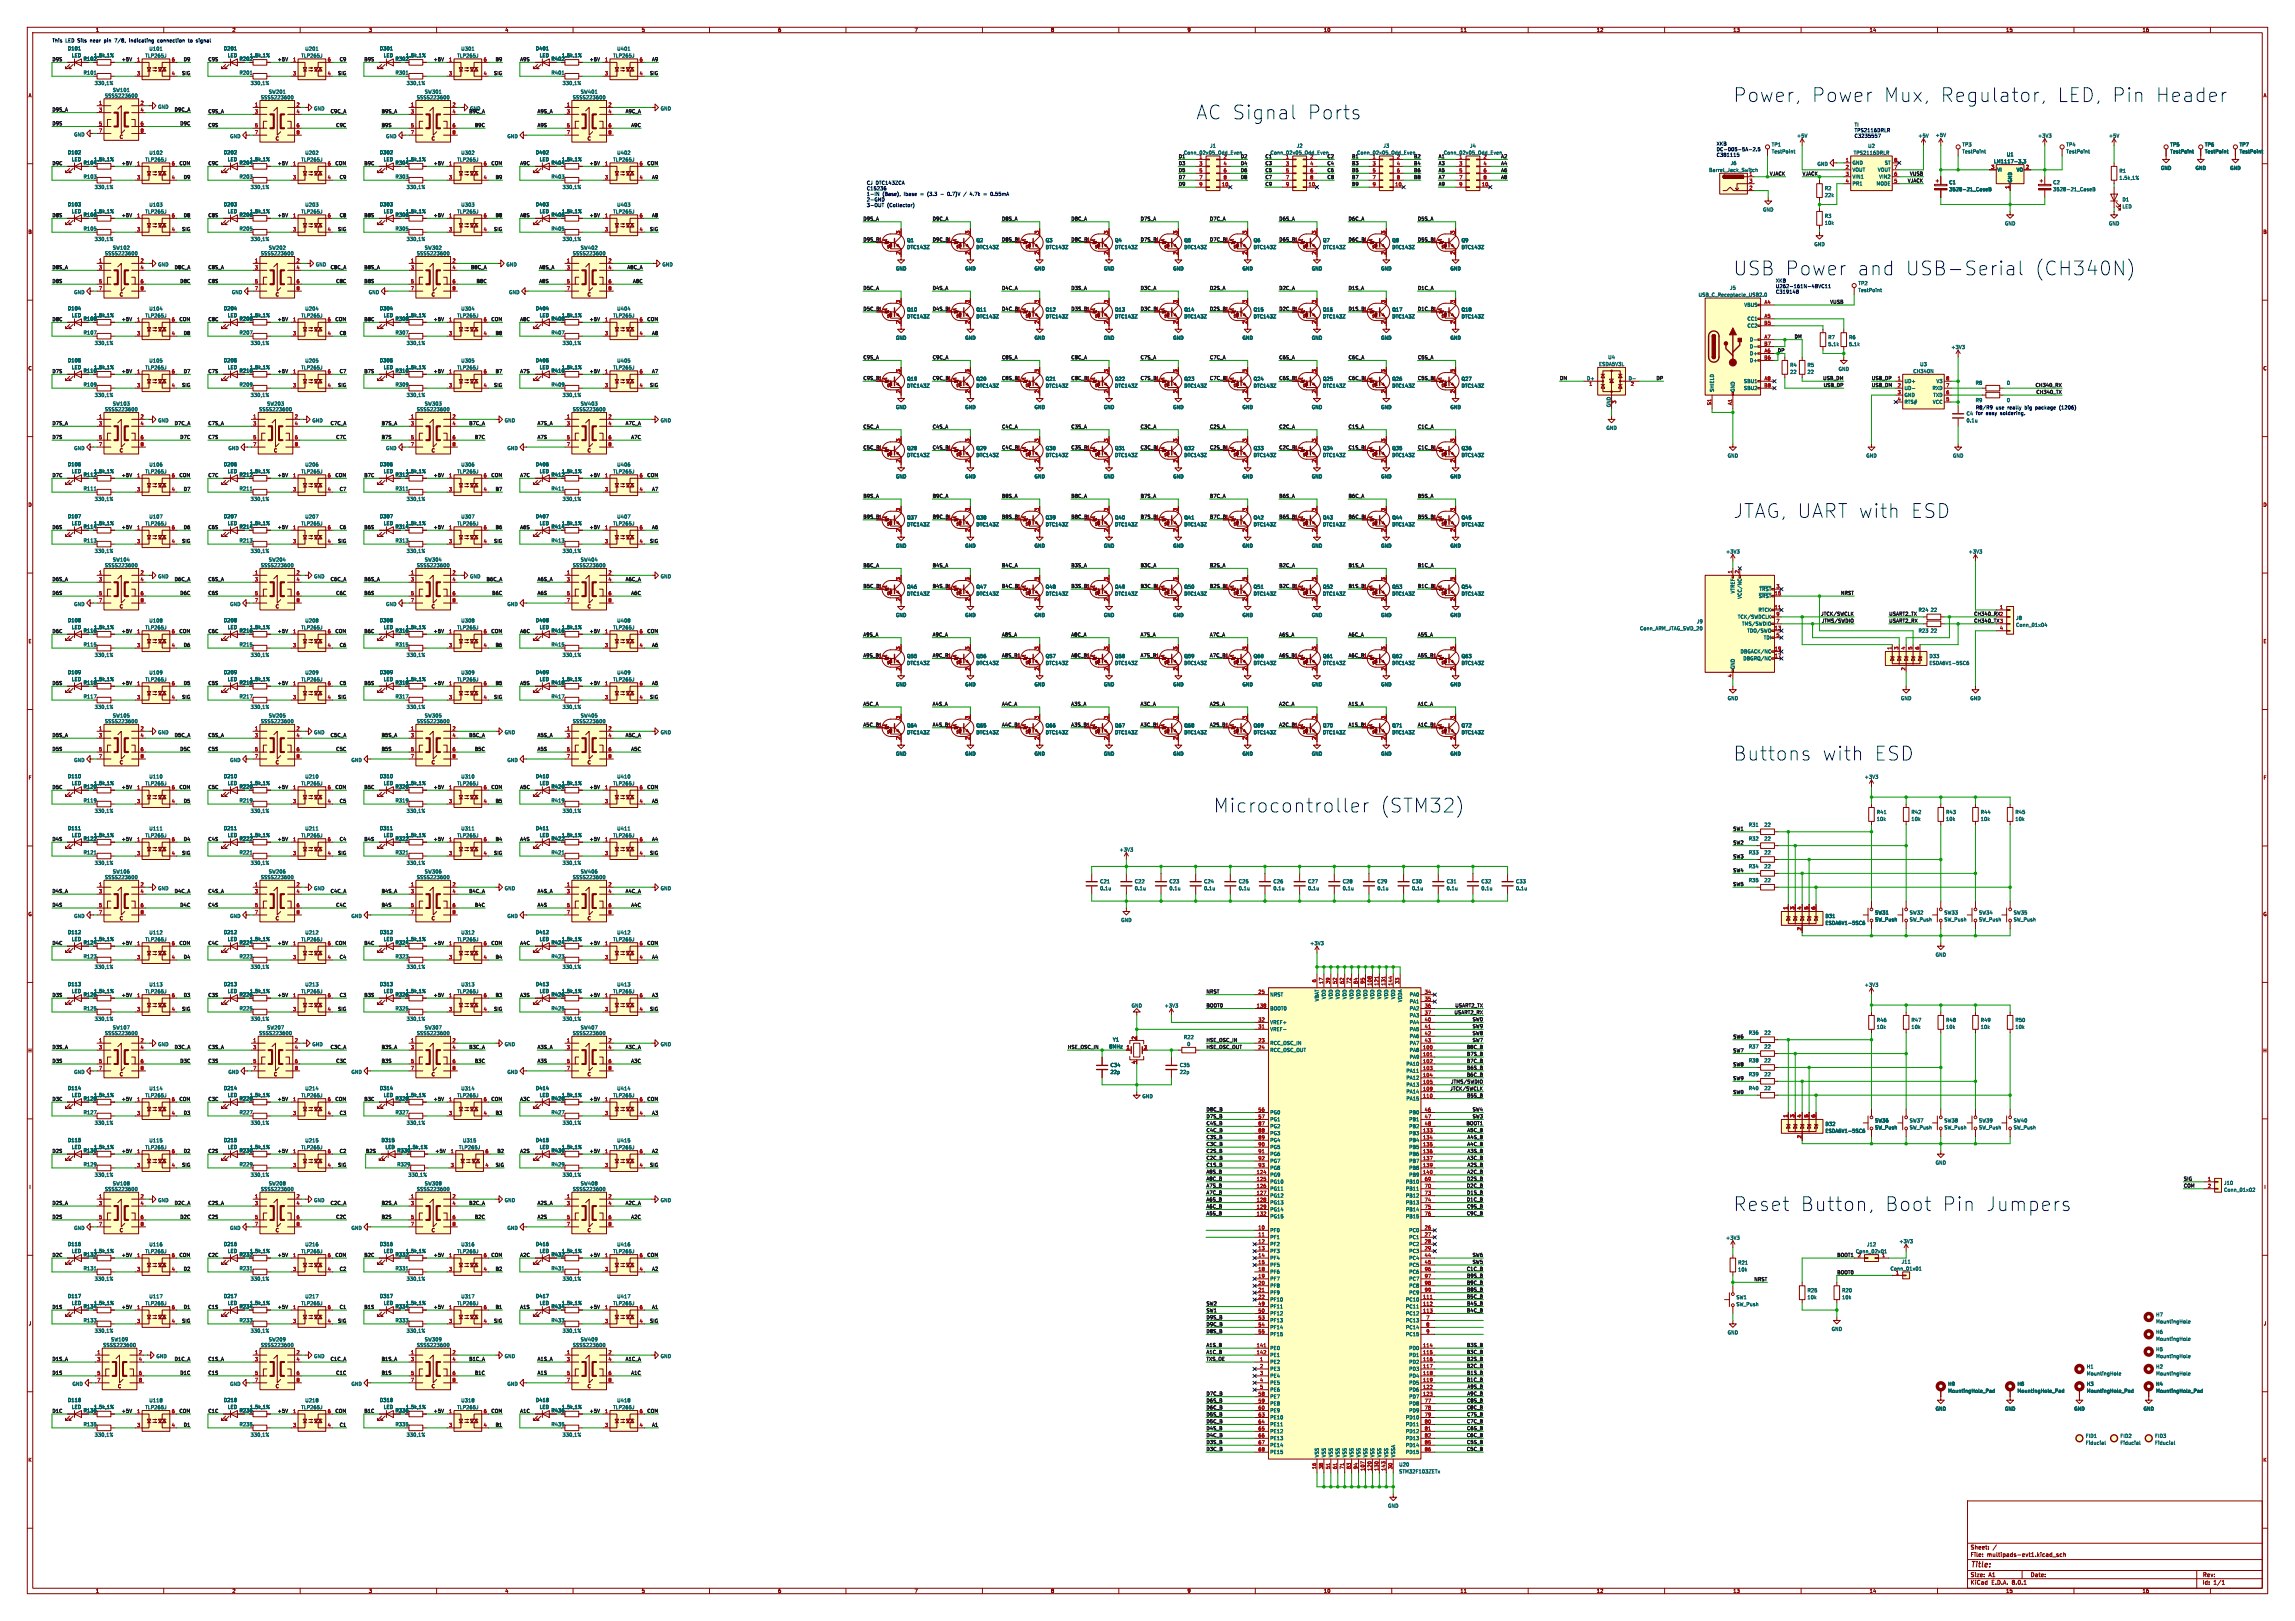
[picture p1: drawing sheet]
<svg xmlns="http://www.w3.org/2000/svg" width="841mm" height="594mm" viewBox="0 0 841 594" stroke-linecap="round" stroke-linejoin="round" font-family="sans-serif">
<defs><g id="words">
<g font-size="7.1" fill="#0000c2">
<text x="635" y="37.9">Power,</text>
<text x="663.2" y="37.9">Power</text>
<text x="689" y="37.9">Mux, Regulator,</text>
<text x="751.5" y="37.9">LED, Pin</text>
<text x="786.5" y="37.9">Header</text>
<text x="438.1" y="44.2">AC Signal</text>
<text x="477.9" y="44.2">Ports</text>
<text x="635" y="101.4">USB Power</text>
<text x="679.4" y="101.4">and</text>
<text x="696.5" y="101.4">USB-Serial</text>
<text x="743.3" y="101.4">(CH340N)</text>
<text x="635" y="190.3">JTAG, UART with</text>
<text x="698.4" y="190.3">ESD</text>
<text x="635" y="279.2">Buttons</text>
<text x="667.1" y="279.2">with</text>
<text x="685.7" y="279.2">ESD</text>
<text x="444.5" y="298.2">Microcontroller</text>
<text x="505.1" y="298.2">(STM32)</text>
<text x="635" y="444.2">Reset</text>
<text x="659.1" y="444.2">Button,</text>
<text x="689.5" y="444.2">Boot</text>
<text x="710" y="444.2">Pin</text>
<text x="725.4" y="444.2">Jumpers</text>
</g>
<text font-size="2.8" fill="#840000" x="722" y="574.9">Title:</text>
<g font-size="2.1" fill="#840000">
<text x="722" y="568">Sheet:</text>
<text x="722" y="570.7">File:</text>
<text x="728.1" y="570.7">multipads-evt1.kicad_sch</text>
<text x="722" y="580.9">KiCad</text>
<text x="722" y="578.1">Size:</text>
<text x="728.7" y="578.1">A1</text>
<text x="729.7" y="580.9">E.D.A.</text>
<text x="737.3" y="580.9">8.0.1</text>
<text x="744" y="578.1">Date:</text>
<text x="807" y="578.3">Rev:</text>
<text x="807" y="580.9">Id:</text>
<text x="811.1" y="580.9">1/1</text>
</g>
<g font-size="1.8" fill="#840000">
<text x="35" y="11.9">1</text>
<text x="85" y="11.9">2</text>
<text x="135" y="11.9">3</text>
<text x="185" y="11.9">4</text>
<text x="235" y="11.9">5</text>
<text x="285" y="11.9">6</text>
<text x="335" y="11.9">7</text>
<text x="385" y="11.9">8</text>
<text x="435" y="11.9">9</text>
<text x="485" y="11.9">10</text>
<text x="535" y="11.9">11</text>
<text x="585" y="11.9">12</text>
<text x="635" y="11.9">13</text>
<text x="685" y="11.9">14</text>
<text x="735" y="11.9">15</text>
<text x="785" y="11.9">16</text>
<text x="10.3" y="35.9">A</text>
<text x="829.3" y="35.9">A</text>
<text x="43.7" y="51">C</text>
<text x="100.9" y="51.7">C</text>
<text x="158" y="51.7">C</text>
<text x="215.2" y="51.7">C</text>
<text x="10.3" y="85.9">B</text>
<text x="829.2" y="85.9">B</text>
<text x="43.7" y="108.8">C</text>
<text x="100.9" y="108.8">C</text>
<text x="158" y="108.8">C</text>
<text x="215.2" y="108.8">C</text>
<text x="10.3" y="135.9">C</text>
<text x="829.2" y="135.9">C</text>
<text x="43.7" y="166">C</text>
<text x="100.2" y="166">C</text>
<text x="158" y="166">C</text>
<text x="215.2" y="166">C</text>
<text x="10.3" y="185.9">D</text>
<text x="829.2" y="185.9">D</text>
<text x="43.7" y="223.1">C</text>
<text x="100.9" y="223.1">C</text>
<text x="158" y="223.1">C</text>
<text x="215.2" y="223.1">C</text>
<text x="10.3" y="235.9">E</text>
<text x="829.3" y="235.9">E</text>
<text x="43.7" y="280.3">C</text>
<text x="100.9" y="280.3">C</text>
<text x="158" y="280.3">C</text>
<text x="215.2" y="280.3">C</text>
<text x="10.3" y="285.9">F</text>
<text x="829.3" y="285.9">F</text>
<text x="10.3" y="335.9">G</text>
<text x="829.2" y="335.9">G</text>
<text x="43.7" y="337.4">C</text>
<text x="100.9" y="337.4">C</text>
<text x="158" y="337.4">C</text>
<text x="215.2" y="337.4">C</text>
<text x="10.2" y="385.9">H</text>
<text x="829.2" y="385.9">H</text>
<text x="43.7" y="394.6">C</text>
<text x="100.2" y="394.6">C</text>
<text x="158" y="394.6">C</text>
<text x="215.2" y="394.6">C</text>
<text x="10.6" y="435.9">I</text>
<text x="829.6" y="435.9">I</text>
<text x="43.7" y="451.7">C</text>
<text x="100.9" y="451.7">C</text>
<text x="158" y="451.7">C</text>
<text x="215.2" y="451.7">C</text>
<text x="10.4" y="485.9">J</text>
<text x="829.4" y="485.9">J</text>
<text x="43.1" y="508.9">C</text>
<text x="100.9" y="508.9">C</text>
<text x="158" y="508.9">C</text>
<text x="215.2" y="508.9">C</text>
<text x="10.3" y="535.9">K</text>
<text x="829.2" y="535.9">K</text>
<text x="35" y="583.9">1</text>
<text x="85" y="583.9">2</text>
<text x="135" y="583.9">3</text>
<text x="185" y="583.9">4</text>
<text x="235" y="583.9">5</text>
<text x="285" y="583.9">6</text>
<text x="335" y="583.9">7</text>
<text x="385" y="583.9">8</text>
<text x="435" y="583.9">9</text>
<text x="485" y="583.9">10</text>
<text x="535" y="583.9">11</text>
<text x="585" y="583.9">12</text>
<text x="635" y="583.9">13</text>
<text x="685" y="583.9">14</text>
<text x="735" y="583.9">15</text>
<text x="785" y="583.9">16</text>
</g>
<g font-size="1.8" fill="#0000c2">
<text x="19" y="15.6">This</text>
<text x="24" y="15.6">LED Sits</text>
<text x="33.3" y="15.6">near</text>
<text x="38.7" y="15.6">pin</text>
<text x="42.7" y="15.6">7/8,</text>
<text x="48.3" y="15.6">indicating</text>
<text x="58.8" y="15.6">connection</text>
<text x="70.3" y="15.6">to</text>
<text x="73.4" y="15.6">signal</text>
<text x="679.4" y="46.5">TI</text>
<text x="628.9" y="53.4">XKB</text>
<text x="679.4" y="48.5">TPS2116DRLR</text>
<text x="679.4" y="50.6">C3235557</text>
<text x="628.9" y="55.5">DC-005-5A-2.5</text>
<text x="628.9" y="57.5">C381115</text>
<text x="317.5" y="67.8">CJ</text>
<text x="317.5" y="69.8">C15236</text>
<text x="317.5" y="71.9">1-IN</text>
<text x="320.9" y="67.8">DTC143ZCA</text>
<text x="323.4" y="71.9">(Base),</text>
<text x="331.4" y="71.9">Ibase</text>
<text x="337.6" y="71.9">=</text>
<text x="340.3" y="71.9">(3.3</text>
<text x="348.1" y="71.9">0.7)V</text>
<text x="356.7" y="71.9">4.7k</text>
<text x="362" y="71.9">=</text>
<text x="364.7" y="71.9">0.55mA</text>
<text x="317.5" y="73.9">2-GND</text>
<text x="317.5" y="76">3-OUT</text>
<text x="325.1" y="76">(Collector)</text>
<text x="650.6" y="103.6">XKB</text>
<text x="650.6" y="105.7">U262-161N-4BVC11</text>
<text x="650.6" y="107.7">C319148</text>
<text x="720.5" y="152.4">C4 for</text>
<text x="723.9" y="150.1">R8/R9</text>
<text x="727.7" y="152.2">easy</text>
<text x="731.4" y="150.1">use</text>
<text x="733.1" y="152.2">soldering.</text>
<text x="735.8" y="150.1">really</text>
<text x="742.3" y="150.1">big</text>
<text x="746.4" y="150.1">package</text>
<text x="755.3" y="150.1">(1206)</text>
</g>
<g font-size="1.8" fill="#0f0f0f">
<text x="19" y="22.5">D9S</text>
<text x="44.4" y="22.5">+5V</text>
<text x="67.2" y="22.5">D9</text>
<text x="76.2" y="22.5">C9S</text>
<text x="101.6" y="22.5">+5V</text>
<text x="124.3" y="22.5">C9</text>
<text x="133.3" y="22.5">B9S</text>
<text x="158.7" y="22.5">+5V</text>
<text x="181.5" y="22.5">B9</text>
<text x="190.5" y="22.5">A9S</text>
<text x="215.9" y="22.5">+5V</text>
<text x="238.8" y="22.5">A9</text>
<text x="66.6" y="27.6">SIG</text>
<text x="123.7" y="27.6">SIG</text>
<text x="180.9" y="27.6">SIG</text>
<text x="238" y="27.6">SIG</text>
<text x="19" y="40.9">D9S_A</text>
<text x="63.8" y="40.9">D9C_A</text>
<text x="76.2" y="41.6">C9S_A</text>
<text x="121" y="41.6">C9C_A</text>
<text x="139.7" y="41.6">B9S_A</text>
<text x="171.8" y="41.6">B9C_A</text>
<text x="172.1" y="40.7">GND</text>
<text x="196.8" y="41.6">A9S_A</text>
<text x="229.1" y="41.6">A9C_A</text>
<text x="19" y="46">D9S</text>
<text x="65.9" y="46">D9C</text>
<text x="76.2" y="46.6">C9S</text>
<text x="123" y="46.6">C9C</text>
<text x="139.7" y="46.6">B9S</text>
<text x="173.8" y="46.6">B9C</text>
<text x="196.8" y="46.6">A9S</text>
<text x="231.2" y="46.6">A9C</text>
<text x="431.8" y="58.1">D1</text>
<text x="454.5" y="58.1">D2</text>
<text x="463.5" y="58.1">C1</text>
<text x="486.3" y="58.1">C2</text>
<text x="495.3" y="58.1">B1</text>
<text x="518" y="58.1">B2</text>
<text x="527" y="58.1">A1</text>
<text x="549.9" y="58.1">A2</text>
<text x="19" y="60.6">D9C</text>
<text x="44.4" y="60.6">+5V</text>
<text x="65.6" y="60.6">COM</text>
<text x="67.2" y="65.7">D9</text>
<text x="76.2" y="60.6">C9C</text>
<text x="101.6" y="60.6">+5V</text>
<text x="122.7" y="60.6">COM</text>
<text x="124.3" y="65.7">C9</text>
<text x="133.3" y="60.6">B9C</text>
<text x="158.7" y="60.6">+5V</text>
<text x="179.9" y="60.6">COM</text>
<text x="181.5" y="65.7">B9</text>
<text x="190.5" y="60.6">A9C</text>
<text x="215.9" y="60.6">+5V</text>
<text x="237" y="60.6">COM</text>
<text x="238.8" y="65.7">A9</text>
<text x="431.8" y="65.7">D7</text>
<text x="431.8" y="63.1">D5</text>
<text x="431.8" y="60.6">D3</text>
<text x="454.5" y="60.6">D4</text>
<text x="454.5" y="63.1">D6</text>
<text x="454.5" y="65.7">D8</text>
<text x="463.5" y="60.6">C3</text>
<text x="463.5" y="65.7">C7</text>
<text x="463.5" y="63.1">C5</text>
<text x="486.3" y="60.6">C4</text>
<text x="486.3" y="65.7">C8</text>
<text x="486.3" y="63.1">C6</text>
<text x="495.3" y="65.7">B7</text>
<text x="495.3" y="60.6">B3</text>
<text x="495.3" y="63.1">B5</text>
<text x="518" y="60.6">B4</text>
<text x="518" y="63.1">B6</text>
<text x="518" y="65.7">B8</text>
<text x="527" y="65.7">A7</text>
<text x="527" y="63.1">A5</text>
<text x="527" y="60.6">A3</text>
<text x="549.9" y="65.7">A8</text>
<text x="549.9" y="63.1">A6</text>
<text x="549.9" y="60.6">A4</text>
<text x="648.4" y="64.4">VJACK</text>
<text x="660.4" y="64.4">VJACK</text>
<text x="699.7" y="64.4">VUSB</text>
<text x="431.8" y="68.2">D9</text>
<text x="463.5" y="68.2">C9</text>
<text x="495.3" y="68.2">B9</text>
<text x="527" y="68.2">A9</text>
<text x="699" y="67">VJACK</text>
<text x="19" y="79.7">D8S</text>
<text x="44.4" y="79.7">+5V</text>
<text x="67.2" y="79.7">D8</text>
<text x="76.2" y="79.7">C8S</text>
<text x="101.6" y="79.7">+5V</text>
<text x="124.3" y="79.7">C8</text>
<text x="133.3" y="79.7">B8S</text>
<text x="158.7" y="79.7">+5V</text>
<text x="181.5" y="79.7">B8</text>
<text x="190.5" y="79.7">A8S</text>
<text x="215.9" y="79.7">+5V</text>
<text x="238.8" y="79.7">A8</text>
<text x="316.2" y="80.9">D9S_A</text>
<text x="341.6" y="80.9">D9C_A</text>
<text x="367" y="80.9">D8S_A</text>
<text x="392.4" y="80.9">D8C_A</text>
<text x="417.8" y="80.9">D7S_A</text>
<text x="443.2" y="80.9">D7C_A</text>
<text x="468.6" y="80.9">D6S_A</text>
<text x="494" y="80.9">D6C_A</text>
<text x="519.4" y="80.9">D5S_A</text>
<text x="66.6" y="84.7">SIG</text>
<text x="123.7" y="84.7">SIG</text>
<text x="180.9" y="84.7">SIG</text>
<text x="238" y="84.7">SIG</text>
<text x="316.2" y="88.5">D9S_B1</text>
<text x="341.6" y="88.5">D9C_B1</text>
<text x="367" y="88.5">D8S_B1</text>
<text x="392.4" y="88.5">D8C_B1</text>
<text x="417.8" y="88.5">D7S_B1</text>
<text x="443.2" y="88.5">D7C_B1</text>
<text x="468.6" y="88.5">D6S_B1</text>
<text x="494" y="88.5">D6C_B1</text>
<text x="519.4" y="88.5">D5S_B1</text>
<text x="19" y="98.7">D8S_A</text>
<text x="63.8" y="98.7">D8C_A</text>
<text x="76.2" y="98.7">C8S_A</text>
<text x="121" y="98.7">C8C_A</text>
<text x="133.3" y="98.7">B8S_A</text>
<text x="172.4" y="98.7">B8C_A</text>
<text x="197.5" y="98.7">A8S_A</text>
<text x="229.8" y="98.7">A8C_A</text>
<text x="19" y="103.8">D8S</text>
<text x="65.9" y="103.8">D8C</text>
<text x="76.2" y="103.8">C8S</text>
<text x="123" y="103.8">C8C</text>
<text x="133.3" y="103.8">B8S</text>
<text x="174.5" y="103.8">B8C</text>
<text x="197.5" y="103.8">A8S</text>
<text x="231.8" y="103.8">A8C</text>
<text x="316.2" y="106.3">D5C_A</text>
<text x="341.6" y="106.3">D4S_A</text>
<text x="367" y="106.3">D4C_A</text>
<text x="392.4" y="106.3">D3S_A</text>
<text x="417.8" y="106.3">D3C_A</text>
<text x="443.2" y="106.3">D2S_A</text>
<text x="468.6" y="106.3">D2C_A</text>
<text x="494" y="106.3">D1S_A</text>
<text x="519.4" y="106.3">D1C_A</text>
<text x="316.2" y="113.9">D5C_B1</text>
<text x="341.6" y="113.9">D4S_B1</text>
<text x="367" y="113.9">D4C_B1</text>
<text x="392.4" y="113.9">D3S_B1</text>
<text x="417.8" y="113.9">D3C_B1</text>
<text x="443.2" y="113.9">D2S_B1</text>
<text x="468.6" y="113.9">D2C_B1</text>
<text x="494" y="113.9">D1S_B1</text>
<text x="519.4" y="113.9">D1C_B1</text>
<text x="670.5" y="111.4">VUSB</text>
<text x="19" y="117.8">D8C</text>
<text x="44.4" y="117.8">+5V</text>
<text x="65.6" y="117.8">COM</text>
<text x="76.2" y="117.8">C8C</text>
<text x="101.6" y="117.8">+5V</text>
<text x="122.7" y="117.8">COM</text>
<text x="133.3" y="117.8">B8C</text>
<text x="158.7" y="117.8">+5V</text>
<text x="179.9" y="117.8">COM</text>
<text x="190.5" y="117.8">A8C</text>
<text x="215.9" y="117.8">+5V</text>
<text x="237" y="117.8">COM</text>
<text x="67.2" y="122.8">D8</text>
<text x="124.3" y="122.8">C8</text>
<text x="181.5" y="122.8">B8</text>
<text x="238.8" y="122.8">A8</text>
<text x="657.5" y="124.1">DM</text>
<text x="316.2" y="131.7">C9S_A</text>
<text x="341.6" y="131.7">C9C_A</text>
<text x="367" y="131.7">C8S_A</text>
<text x="392.4" y="131.7">C8C_A</text>
<text x="417.8" y="131.7">C7S_A</text>
<text x="443.2" y="131.7">C7C_A</text>
<text x="468.6" y="131.7">C6S_A</text>
<text x="494" y="131.7">C6C_A</text>
<text x="519.4" y="131.7">C5S_A</text>
<text x="19" y="136.8">D7S</text>
<text x="44.4" y="136.8">+5V</text>
<text x="67.2" y="136.8">D7</text>
<text x="76.2" y="136.8">C7S</text>
<text x="101.6" y="136.8">+5V</text>
<text x="124.3" y="136.8">C7</text>
<text x="133.3" y="136.8">B7S</text>
<text x="158.7" y="136.8">+5V</text>
<text x="181.5" y="136.8">B7</text>
<text x="190.5" y="136.8">A7S</text>
<text x="215.9" y="136.8">+5V</text>
<text x="238.8" y="136.8">A7</text>
<text x="66.6" y="141.9">SIG</text>
<text x="123.7" y="141.9">SIG</text>
<text x="180.9" y="141.9">SIG</text>
<text x="238" y="141.9">SIG</text>
<text x="316.2" y="139.3">C9S_B1</text>
<text x="341.6" y="139.3">C9C_B1</text>
<text x="367" y="139.3">C8S_B1</text>
<text x="392.4" y="139.3">C8C_B1</text>
<text x="417.8" y="139.3">C7S_B1</text>
<text x="443.2" y="139.3">C7C_B1</text>
<text x="468.6" y="139.3">C6S_B1</text>
<text x="494" y="139.3">C6C_B1</text>
<text x="519.4" y="139.3">C5S_B1</text>
<text x="571.5" y="139.3">DM</text>
<text x="606.9" y="139.3">DP</text>
<text x="667.9" y="139.3">USB_DM</text>
<text x="668.1" y="141.9">USB_DP</text>
<text x="685.8" y="141.9">USB_DM</text>
<text x="685.8" y="139.3">USB_DP</text>
<text x="745.8" y="141.9">CH340_RX</text>
<text x="746.1" y="144.4">CH340_TX</text>
<text x="19" y="155.9">D7S_A</text>
<text x="63.8" y="155.9">D7C_A</text>
<text x="76.2" y="155.9">C7S_A</text>
<text x="121" y="155.9">C7C_A</text>
<text x="139.7" y="155.9">B7S_A</text>
<text x="171.8" y="155.9">B7C_A</text>
<text x="196.8" y="155.9">A7S_A</text>
<text x="229.1" y="155.9">A7C_A</text>
<text x="19" y="160.9">D7S</text>
<text x="65.9" y="160.9">D7C</text>
<text x="76.2" y="160.9">C7S</text>
<text x="123" y="160.9">C7C</text>
<text x="139.7" y="160.9">B7S</text>
<text x="173.8" y="160.9">B7C</text>
<text x="196.8" y="160.9">A7S</text>
<text x="231.2" y="160.9">A7C</text>
<text x="316.2" y="157.1">C5C_A</text>
<text x="341.6" y="157.1">C4S_A</text>
<text x="367" y="157.1">C4C_A</text>
<text x="392.4" y="157.1">C3S_A</text>
<text x="417.8" y="157.1">C3C_A</text>
<text x="443.2" y="157.1">C2S_A</text>
<text x="468.6" y="157.1">C2C_A</text>
<text x="494" y="157.1">C1S_A</text>
<text x="519.4" y="157.1">C1C_A</text>
<text x="316.2" y="164.7">C5C_B1</text>
<text x="341.6" y="164.7">C4S_B1</text>
<text x="367" y="164.7">C4C_B1</text>
<text x="392.4" y="164.7">C3S_B1</text>
<text x="417.8" y="164.7">C3C_B1</text>
<text x="443.2" y="164.7">C2S_B1</text>
<text x="468.6" y="164.7">C2C_B1</text>
<text x="494" y="164.7">C1S_B1</text>
<text x="519.4" y="164.7">C1C_B1</text>
<text x="19" y="174.9">D7C</text>
<text x="44.4" y="174.9">+5V</text>
<text x="65.6" y="174.9">COM</text>
<text x="67.2" y="180">D7</text>
<text x="76.2" y="174.9">C7C</text>
<text x="101.6" y="174.9">+5V</text>
<text x="122.7" y="174.9">COM</text>
<text x="124.3" y="180">C7</text>
<text x="133.3" y="174.9">B7C</text>
<text x="158.7" y="174.9">+5V</text>
<text x="179.9" y="174.9">COM</text>
<text x="181.5" y="180">B7</text>
<text x="190.5" y="174.9">A7C</text>
<text x="215.9" y="174.9">+5V</text>
<text x="237" y="174.9">COM</text>
<text x="238.8" y="180">A7</text>
<text x="316.2" y="182.5">B9S_A</text>
<text x="341.6" y="182.5">B9C_A</text>
<text x="367" y="182.5">B8S_A</text>
<text x="392.4" y="182.5">B8C_A</text>
<text x="417.8" y="182.5">B7S_A</text>
<text x="443.2" y="182.5">B7C_A</text>
<text x="468.6" y="182.5">B6S_A</text>
<text x="494" y="182.5">B6C_A</text>
<text x="519.4" y="182.5">B5S_A</text>
<text x="316.2" y="190.1">B9S_B1</text>
<text x="341.6" y="190.1">B9C_B1</text>
<text x="367" y="190.1">B8S_B1</text>
<text x="392.4" y="190.1">B8C_B1</text>
<text x="417.8" y="190.1">B7S_B1</text>
<text x="443.2" y="190.1">B7C_B1</text>
<text x="468.6" y="190.1">B6S_B1</text>
<text x="494" y="190.1">B6C_B1</text>
<text x="519.4" y="190.1">B5S_B1</text>
<text x="19" y="194">D6S</text>
<text x="44.4" y="194">+5V</text>
<text x="67.2" y="194">D6</text>
<text x="76.2" y="194">C6S</text>
<text x="101.6" y="194">+5V</text>
<text x="124.3" y="194">C6</text>
<text x="133.3" y="194">B6S</text>
<text x="158.7" y="194">+5V</text>
<text x="181.5" y="194">B6</text>
<text x="190.5" y="194">A6S</text>
<text x="215.9" y="194">+5V</text>
<text x="238.8" y="194">A6</text>
<text x="66.6" y="199">SIG</text>
<text x="123.7" y="199">SIG</text>
<text x="180.9" y="199">SIG</text>
<text x="238" y="199">SIG</text>
<text x="316.2" y="207.9">B5C_A</text>
<text x="341.6" y="207.9">B4S_A</text>
<text x="367" y="207.9">B4C_A</text>
<text x="392.4" y="207.9">B3S_A</text>
<text x="417.8" y="207.9">B3C_A</text>
<text x="443.2" y="207.9">B2S_A</text>
<text x="468.6" y="207.9">B2C_A</text>
<text x="494" y="207.9">B1S_A</text>
<text x="519.4" y="207.9">B1C_A</text>
<text x="19" y="213">D6S_A</text>
<text x="63.8" y="213">D6C_A</text>
<text x="76.2" y="213">C6S_A</text>
<text x="121" y="213">C6C_A</text>
<text x="133.3" y="213">B6S_A</text>
<text x="178.1" y="213">B6C_A</text>
<text x="196.8" y="213">A6S_A</text>
<text x="229.1" y="213">A6C_A</text>
<text x="316.2" y="215.5">B5C_B1</text>
<text x="341.6" y="215.5">B4S_B1</text>
<text x="367" y="215.5">B4C_B1</text>
<text x="392.4" y="215.5">B3S_B1</text>
<text x="417.8" y="215.5">B3C_B1</text>
<text x="443.2" y="215.5">B2S_B1</text>
<text x="468.6" y="215.5">B2C_B1</text>
<text x="494" y="215.5">B1S_B1</text>
<text x="519.4" y="215.5">B1C_B1</text>
<text x="19" y="218.1">D6S</text>
<text x="65.9" y="218.1">D6C</text>
<text x="76.2" y="218.1">C6S</text>
<text x="123" y="218.1">C6C</text>
<text x="133.3" y="218.1">B6S</text>
<text x="180.2" y="218.1">B6C</text>
<text x="196.8" y="218.1">A6S</text>
<text x="231.2" y="218.1">A6C</text>
<text x="674.5" y="218.1">NRST</text>
<text x="667.2" y="225.7">JTCK/SWCLK</text>
<text x="692.1" y="225.7">USART2_TX</text>
<text x="723.3" y="225.7">CH340_RX 2</text>
<text x="19" y="232.1">D6C</text>
<text x="44.4" y="232.1">+5V</text>
<text x="65.6" y="232.1">COM</text>
<text x="76.2" y="232.1">C6C</text>
<text x="101.6" y="232.1">+5V</text>
<text x="122.7" y="232.1">COM</text>
<text x="133.3" y="232.1">B6C</text>
<text x="158.7" y="232.1">+5V</text>
<text x="179.9" y="232.1">COM</text>
<text x="190.5" y="232.1">A6C</text>
<text x="215.9" y="232.1">+5V</text>
<text x="237" y="232.1">COM</text>
<text x="316.2" y="233.3">A9S_A</text>
<text x="341.6" y="233.3">A9C_A</text>
<text x="367" y="233.3">A8S_A</text>
<text x="392.4" y="233.3">A8C_A</text>
<text x="417.8" y="233.3">A7S_A</text>
<text x="443.2" y="233.3">A7C_A</text>
<text x="468.6" y="233.3">A6S_A</text>
<text x="494" y="233.3">A6C_A</text>
<text x="519.4" y="233.3">A5S_A</text>
<text x="667.5" y="228.2">JTMS/SWDIO</text>
<text x="692.1" y="228.2">USART2_RX</text>
<text x="723.3" y="228.2">CH340_TX 3</text>
<text x="67.2" y="237.1">D6</text>
<text x="124.3" y="237.1">C6</text>
<text x="181.5" y="237.1">B6</text>
<text x="238.8" y="237.1">A6</text>
<text x="316.2" y="240.9">A9S_B1</text>
<text x="341.6" y="240.9">A9C_B1</text>
<text x="367" y="240.9">A8S_B1</text>
<text x="392.4" y="240.9">A8C_B1</text>
<text x="417.8" y="240.9">A7S_B1</text>
<text x="443.2" y="240.9">A7C_B1</text>
<text x="468.6" y="240.9">A6S_B1</text>
<text x="494" y="240.9">A6C_B1</text>
<text x="519.4" y="240.9">A5S_B1</text>
<text x="19" y="251.1">D5S</text>
<text x="44.4" y="251.1">+5V</text>
<text x="67.2" y="251.1">D5</text>
<text x="76.2" y="251.1">C5S</text>
<text x="101.6" y="251.1">+5V</text>
<text x="124.3" y="251.1">C5</text>
<text x="133.3" y="251.1">B5S</text>
<text x="158.7" y="251.1">+5V</text>
<text x="181.5" y="251.1">B5</text>
<text x="190.5" y="251.1">A5S</text>
<text x="215.9" y="251.1">+5V</text>
<text x="238.8" y="251.1">A5</text>
<text x="66.6" y="256.2">SIG</text>
<text x="123.7" y="256.2">SIG</text>
<text x="180.9" y="256.2">SIG</text>
<text x="238" y="256.2">SIG</text>
<text x="316.2" y="258.7">A5C_A</text>
<text x="341.6" y="258.7">A4S_A</text>
<text x="367" y="258.7">A4C_A</text>
<text x="392.4" y="258.7">A3S_A</text>
<text x="417.8" y="258.7">A3C_A</text>
<text x="443.2" y="258.7">A2S_A</text>
<text x="468.6" y="258.7">A2C_A</text>
<text x="494" y="258.7">A1S_A</text>
<text x="519.4" y="258.7">A1C_A</text>
<text x="316.2" y="266.3">A5C_B1</text>
<text x="341.6" y="266.3">A4S_B1</text>
<text x="367" y="266.3">A4C_B1</text>
<text x="392.4" y="266.3">A3S_B1</text>
<text x="417.8" y="266.3">A3C_B1</text>
<text x="443.2" y="266.3">A2S_B1</text>
<text x="468.6" y="266.3">A2C_B1</text>
<text x="494" y="266.3">A1S_B1</text>
<text x="519.4" y="266.3">A1C_B1</text>
<text x="19" y="275.2">D5S</text>
<text x="19" y="270.2">D5S_A</text>
<text x="63.8" y="270.2">D5C_A</text>
<text x="65.9" y="275.2">D5C</text>
<text x="76.2" y="275.2">C5S</text>
<text x="76.2" y="270.2">C5S_A</text>
<text x="121" y="270.2">C5C_A</text>
<text x="123" y="275.2">C5C</text>
<text x="139.7" y="275.2">B5S</text>
<text x="139.7" y="270.2">B5S_A</text>
<text x="171.8" y="270.2">B5C_A</text>
<text x="173.8" y="275.2">B5C</text>
<text x="196.8" y="270.2">A5S_A</text>
<text x="196.8" y="275.2">A5S</text>
<text x="229.1" y="270.2">A5C_A</text>
<text x="231.2" y="275.2">A5C</text>
<text x="19" y="289.2">D5C</text>
<text x="44.4" y="289.2">+5V</text>
<text x="65.6" y="289.2">COM</text>
<text x="76.2" y="289.2">C5C</text>
<text x="101.6" y="289.2">+5V</text>
<text x="122.7" y="289.2">COM</text>
<text x="133.3" y="289.2">B5C</text>
<text x="158.7" y="289.2">+5V</text>
<text x="179.9" y="289.2">COM</text>
<text x="190.5" y="289.2">A5C</text>
<text x="215.9" y="289.2">+5V</text>
<text x="237" y="289.2">COM</text>
<text x="67.2" y="294.3">D5</text>
<text x="124.3" y="294.3">C5</text>
<text x="181.5" y="294.3">B5</text>
<text x="238.8" y="294.3">A5</text>
<text x="635" y="304.4">SW1</text>
<text x="19" y="308.3">D4S</text>
<text x="44.4" y="308.3">+5V</text>
<text x="67.2" y="308.3">D4</text>
<text x="76.2" y="308.3">C4S</text>
<text x="101.6" y="308.3">+5V</text>
<text x="124.3" y="308.3">C4</text>
<text x="133.3" y="308.3">B4S</text>
<text x="158.7" y="308.3">+5V</text>
<text x="181.5" y="308.3">B4</text>
<text x="190.5" y="308.3">A4S</text>
<text x="215.9" y="308.3">+5V</text>
<text x="238.8" y="308.3">A4</text>
<text x="635" y="309.5">SW2</text>
<text x="66.6" y="313.3">SIG</text>
<text x="123.7" y="313.3">SIG</text>
<text x="180.9" y="313.3">SIG</text>
<text x="238" y="313.3">SIG</text>
<text x="635" y="314.6">SW3</text>
<text x="635" y="319.7">SW4</text>
<text x="19" y="327.3">D4S_A</text>
<text x="63.8" y="327.3">D4C_A</text>
<text x="76.2" y="327.3">C4S_A</text>
<text x="121" y="327.3">C4C_A</text>
<text x="139.7" y="327.3">B4S_A</text>
<text x="171.8" y="327.3">B4C_A</text>
<text x="196.8" y="327.3">A4S_A</text>
<text x="229.1" y="327.3">A4C_A</text>
<text x="635" y="324.8">SW5</text>
<text x="19" y="332.4">D4S</text>
<text x="65.9" y="332.4">D4C</text>
<text x="76.2" y="332.4">C4S</text>
<text x="123" y="332.4">C4C</text>
<text x="139.7" y="332.4">B4S</text>
<text x="173.8" y="332.4">B4C</text>
<text x="196.8" y="332.4">A4S</text>
<text x="231.2" y="332.4">A4C</text>
<text x="19" y="346.4">D4C</text>
<text x="44.4" y="346.4">+5V</text>
<text x="65.6" y="346.4">COM</text>
<text x="76.2" y="346.4">C4C</text>
<text x="101.6" y="346.4">+5V</text>
<text x="122.7" y="346.4">COM</text>
<text x="133.3" y="346.4">B4C</text>
<text x="158.7" y="346.4">+5V</text>
<text x="179.9" y="346.4">COM</text>
<text x="190.5" y="346.4">A4C</text>
<text x="215.9" y="346.4">+5V</text>
<text x="237" y="346.4">COM</text>
<text x="67.2" y="351.4">D4</text>
<text x="124.3" y="351.4">C4</text>
<text x="181.5" y="351.4">B4</text>
<text x="238.8" y="351.4">A4</text>
<text x="19" y="365.4">D3S</text>
<text x="44.4" y="365.4">+5V</text>
<text x="67.2" y="365.4">D3</text>
<text x="76.2" y="365.4">C3S</text>
<text x="101.6" y="365.4">+5V</text>
<text x="124.3" y="365.4">C3</text>
<text x="133.3" y="365.4">B3S</text>
<text x="158.7" y="365.4">+5V</text>
<text x="181.5" y="365.4">B3</text>
<text x="190.5" y="365.4">A3S</text>
<text x="215.9" y="365.4">+5V</text>
<text x="238.8" y="365.4">A3</text>
<text x="442" y="364.1">NRST</text>
<text x="66.6" y="370.5">SIG</text>
<text x="123.7" y="370.5">SIG</text>
<text x="180.9" y="370.5">SIG</text>
<text x="238" y="370.5">SIG</text>
<text x="442" y="369.2">BOOT0</text>
<text x="532.8" y="371.8">USART2_RX</text>
<text x="533.1" y="369.2">USART2_TX</text>
<text x="539.5" y="376.8">SW9</text>
<text x="539.5" y="374.3">SW0</text>
<text x="442" y="381.9">HSE_OSC_IN</text>
<text x="539.5" y="379.4">SW8</text>
<text x="539.5" y="381.9">SW7</text>
<text x="635" y="380.7">SW6</text>
<text x="19" y="389.5">D3S</text>
<text x="19" y="384.5">D3S_A</text>
<text x="63.8" y="384.5">D3C_A</text>
<text x="65.9" y="389.5">D3C</text>
<text x="76.2" y="384.5">C3S_A</text>
<text x="76.2" y="389.5">C3S</text>
<text x="121" y="384.5">C3C_A</text>
<text x="123" y="389.5">C3C</text>
<text x="139.7" y="384.5">B3S_A</text>
<text x="139.7" y="389.5">B3S</text>
<text x="171.8" y="384.5">B3C_A</text>
<text x="173.8" y="389.5">B3C</text>
<text x="196.8" y="389.5">A3S</text>
<text x="196.8" y="384.5">A3S_A</text>
<text x="229.1" y="384.5">A3C_A</text>
<text x="231.2" y="389.5">A3C</text>
<text x="391.2" y="384.5">HSE_OSC_IN</text>
<text x="442" y="384.5">HSE_OSC_OUT</text>
<text x="537.4" y="384.5">B8C_B</text>
<text x="537.4" y="389.5">B7C_B</text>
<text x="537.4" y="387">B7S_B</text>
<text x="635" y="385.7">SW7</text>
<text x="537.4" y="394.6">B6C_B</text>
<text x="537.4" y="392.1">B6S_B</text>
<text x="635" y="390.8">SW8</text>
<text x="635" y="395.9">SW9</text>
<text x="531.3" y="399.7">JTCK/SWCLK</text>
<text x="531.6" y="397.2">JTMS/SWDIO</text>
<text x="635" y="401">SW0</text>
<text x="19" y="403.5">D3C</text>
<text x="44.4" y="403.5">+5V</text>
<text x="65.6" y="403.5">COM</text>
<text x="76.2" y="403.5">C3C</text>
<text x="101.6" y="403.5">+5V</text>
<text x="122.7" y="403.5">COM</text>
<text x="133.3" y="403.5">B3C</text>
<text x="158.7" y="403.5">+5V</text>
<text x="179.9" y="403.5">COM</text>
<text x="190.5" y="403.5">A3C</text>
<text x="215.9" y="403.5">+5V</text>
<text x="237" y="403.5">COM</text>
<text x="442" y="407.3">D8C_B</text>
<text x="537.4" y="402.2">B5S_B</text>
<text x="539.5" y="407.3">SW4</text>
<text x="67.2" y="408.6">D3</text>
<text x="124.3" y="408.6">C3</text>
<text x="181.5" y="408.6">B3</text>
<text x="238.8" y="408.6">A3</text>
<text x="442" y="412.4">C4S_B</text>
<text x="442" y="409.9">D7S_B</text>
<text x="537.2" y="412.4">BOOT1</text>
<text x="539.5" y="409.9">SW3</text>
<text x="442" y="414.9">C4C_B</text>
<text x="442" y="417.5">C3S_B</text>
<text x="537.6" y="414.9">A5C_B</text>
<text x="537.6" y="417.5">A4S_B</text>
<text x="19" y="422.6">D2S</text>
<text x="44.4" y="422.6">+5V</text>
<text x="67.2" y="422.6">D2</text>
<text x="76.2" y="422.6">C2S</text>
<text x="101.6" y="422.6">+5V</text>
<text x="124.3" y="422.6">C2</text>
<text x="134" y="422.6">B2S</text>
<text x="159.4" y="422.6">+5V</text>
<text x="182.1" y="422.6">B2</text>
<text x="190.5" y="422.6">A2S</text>
<text x="215.9" y="422.6">+5V</text>
<text x="238.8" y="422.6">A2</text>
<text x="442" y="422.6">C2S_B</text>
<text x="442" y="425.1">C2C_B</text>
<text x="442" y="420">C3C_B</text>
<text x="537.6" y="425.1">A3C_B</text>
<text x="537.6" y="420">A4C_B</text>
<text x="537.6" y="422.6">A3S_B</text>
<text x="66.6" y="427.6">SIG</text>
<text x="123.7" y="427.6">SIG</text>
<text x="181.5" y="427.6">SIG</text>
<text x="238" y="427.6">SIG</text>
<text x="442" y="430.2">A8S_B</text>
<text x="442" y="427.6">C1S_B</text>
<text x="537.6" y="430.2">A2C_B</text>
<text x="537.6" y="427.6">A2S_B</text>
<text x="442" y="435.3">A7S_B</text>
<text x="442" y="437.8">A7C_B</text>
<text x="442" y="432.7">A8C_B</text>
<text x="537.4" y="435.3">D2C_B</text>
<text x="537.4" y="432.7">D2S_B</text>
<text x="537.4" y="437.8">D1S_B</text>
<text x="800.1" y="432.7">SIG</text>
<text x="800.1" y="435.3">COM</text>
<text x="19" y="441.6">D2S_A</text>
<text x="63.8" y="441.6">D2C_A</text>
<text x="76.2" y="441.6">C2S_A</text>
<text x="121" y="441.6">C2C_A</text>
<text x="139.7" y="441.6">B2S_A</text>
<text x="171.8" y="441.6">B2C_A</text>
<text x="196.8" y="441.6">A2S_A</text>
<text x="229.1" y="441.6">A2C_A</text>
<text x="442" y="440.3">A6S_B</text>
<text x="442" y="442.9">A6C_B</text>
<text x="537.4" y="440.3">D1C_B</text>
<text x="537.4" y="442.9">C9S_B</text>
<text x="19" y="446.7">D2S</text>
<text x="65.9" y="446.7">D2C</text>
<text x="76.2" y="446.7">C2S</text>
<text x="123" y="446.7">C2C</text>
<text x="139.7" y="446.7">B2S</text>
<text x="173.8" y="446.7">B2C</text>
<text x="196.8" y="446.7">A2S</text>
<text x="231.2" y="446.7">A2C</text>
<text x="442" y="445.4">A5S_B</text>
<text x="537.4" y="445.4">C9C_B</text>
<text x="19" y="460.7">D2C</text>
<text x="44.4" y="460.7">+5V</text>
<text x="65.6" y="460.7">COM</text>
<text x="76.2" y="460.7">C2C</text>
<text x="101.6" y="460.7">+5V</text>
<text x="122.7" y="460.7">COM</text>
<text x="133.3" y="460.7">B2C</text>
<text x="158.7" y="460.7">+5V</text>
<text x="179.9" y="460.7">COM</text>
<text x="190.5" y="460.7">A2C</text>
<text x="215.9" y="460.7">+5V</text>
<text x="237" y="460.7">COM</text>
<text x="539.5" y="460.7">SW6</text>
<text x="673.1" y="460.7">BOOT1</text>
<text x="67.2" y="465.7">D2</text>
<text x="124.3" y="465.7">C2</text>
<text x="181.5" y="465.7">B2</text>
<text x="238.8" y="465.7">A2</text>
<text x="537.4" y="465.7">C1C_B</text>
<text x="539.5" y="463.2">SW5</text>
<text x="673.1" y="467">BOOT0</text>
<text x="537.4" y="470.8">B9C_B</text>
<text x="537.4" y="473.4">B8S_B</text>
<text x="537.4" y="468.3">B9S_B</text>
<text x="642.7" y="469.6">NRST</text>
<text x="19" y="479.7">D1S</text>
<text x="44.4" y="479.7">+5V</text>
<text x="67.2" y="479.7">D1</text>
<text x="76.2" y="479.7">C1S</text>
<text x="101.6" y="479.7">+5V</text>
<text x="124.3" y="479.7">C1</text>
<text x="133.3" y="479.7">B1S</text>
<text x="158.7" y="479.7">+5V</text>
<text x="181.5" y="479.7">B1</text>
<text x="190.5" y="479.7">A1S</text>
<text x="215.9" y="479.7">+5V</text>
<text x="238.8" y="479.7">A1</text>
<text x="442" y="478.4">SW2</text>
<text x="537.4" y="475.9">B5C_B</text>
<text x="537.4" y="478.4">B4S_B</text>
<text x="66.6" y="484.8">SIG</text>
<text x="123.7" y="484.8">SIG</text>
<text x="180.9" y="484.8">SIG</text>
<text x="238" y="484.8">SIG</text>
<text x="442" y="483.5">D9S_B</text>
<text x="442" y="481">SW1</text>
<text x="537.4" y="481">B4C_B</text>
<text x="442" y="488.6">D8S_B</text>
<text x="442" y="486.1">D9C_B</text>
<text x="442" y="493.7">A1S_B</text>
<text x="442" y="496.2">A1C_B</text>
<text x="537.4" y="496.2">B3C_B</text>
<text x="537.4" y="493.7">B3S_B</text>
<text x="19" y="503.8">D1S</text>
<text x="19" y="498.8">D1S_A</text>
<text x="63.8" y="498.8">D1C_A</text>
<text x="65.9" y="503.8">D1C</text>
<text x="76.2" y="503.8">C1S</text>
<text x="76.2" y="498.8">C1S_A</text>
<text x="121" y="498.8">C1C_A</text>
<text x="123" y="503.8">C1C</text>
<text x="139.7" y="503.8">B1S</text>
<text x="139.7" y="498.8">B1S_A</text>
<text x="171.8" y="498.8">B1C_A</text>
<text x="173.8" y="503.8">B1C</text>
<text x="196.8" y="498.8">A1S_A</text>
<text x="196.8" y="503.8">A1S</text>
<text x="229.1" y="498.8">A1C_A</text>
<text x="231.2" y="503.8">A1C</text>
<text x="442" y="498.8">TXS_OE</text>
<text x="537.4" y="501.3">B2C_B</text>
<text x="537.4" y="503.8">B1S_B</text>
<text x="537.4" y="498.8">B2S_B</text>
<text x="537.4" y="506.4">B1C_B</text>
<text x="537.6" y="508.9">A9S_B</text>
<text x="442" y="511.5">D7C_B</text>
<text x="442" y="514">D6S_B</text>
<text x="537.4" y="514">C8S_B</text>
<text x="537.6" y="511.5">A9C_B</text>
<text x="19" y="517.8">D1C</text>
<text x="44.4" y="517.8">+5V</text>
<text x="65.6" y="517.8">COM</text>
<text x="76.2" y="517.8">C1C</text>
<text x="101.6" y="517.8">+5V</text>
<text x="122.7" y="517.8">COM</text>
<text x="133.3" y="517.8">B1C</text>
<text x="158.7" y="517.8">+5V</text>
<text x="179.9" y="517.8">COM</text>
<text x="190.5" y="517.8">A1C</text>
<text x="215.9" y="517.8">+5V</text>
<text x="237" y="517.8">COM</text>
<text x="442" y="516.5">D6C_B</text>
<text x="442" y="521.6">D5C_B</text>
<text x="442" y="519.1">D5S_B</text>
<text x="537.4" y="516.5">C8C_B</text>
<text x="537.4" y="521.6">C7C_B</text>
<text x="537.4" y="519.1">C7S_B</text>
<text x="67.2" y="522.9">D1</text>
<text x="124.3" y="522.9">C1</text>
<text x="181.5" y="522.9">B1</text>
<text x="238.8" y="522.9">A1</text>
<text x="442" y="526.7">D4C_B</text>
<text x="442" y="524.2">D4S_B</text>
<text x="537.4" y="526.7">C6C_B</text>
<text x="537.4" y="524.2">C6S_B</text>
<text x="442" y="529.2">D3S_B</text>
<text x="442" y="531.8">D3C_B</text>
<text x="537.4" y="531.8">C5C_B</text>
<text x="537.4" y="529.2">C5S_B</text>
</g>
<g font-size="1.8" fill="#006464">
<text x="24.7" y="18.6">D101</text>
<text x="26.2" y="21.2">LED</text>
<text x="30.5" y="22.5">R102</text>
<text x="34.3" y="21.2">1.5k,1%</text>
<text x="53.1" y="21.3">TLP265J</text>
<text x="54.6" y="18.8">U101</text>
<text x="81.9" y="18.6">D201</text>
<text x="83.3" y="21.2">LED</text>
<text x="87.6" y="22.5">R202</text>
<text x="91.5" y="21.2">1.5k,1%</text>
<text x="110.3" y="21.3">TLP265J</text>
<text x="111.7" y="18.8">U201</text>
<text x="139" y="18.6">D301</text>
<text x="140.5" y="21.2">LED</text>
<text x="144.8" y="22.5">R302</text>
<text x="148.6" y="21.2">1.5k,1%</text>
<text x="167.4" y="21.3">TLP265J</text>
<text x="168.9" y="18.8">U301</text>
<text x="196.2" y="18.6">D401</text>
<text x="197.6" y="21.2">LED</text>
<text x="201.9" y="22.5">R402</text>
<text x="205.8" y="21.2">1.5k,1%</text>
<text x="224.6" y="21.3">TLP265J</text>
<text x="226" y="18.8">U401</text>
<text x="30.5" y="27.5">R101</text>
<text x="87.6" y="27.5">R201</text>
<text x="144.8" y="27.5">R301</text>
<text x="201.9" y="27.5">R401</text>
<text x="34.6" y="31.3">330,1%</text>
<text x="38.3" y="35.9">SSSS223600</text>
<text x="41.2" y="33.9">SW101</text>
<text x="91.7" y="31.3">330,1%</text>
<text x="98.4" y="34.5">SW201</text>
<text x="148.9" y="31.3">330,1%</text>
<text x="155.5" y="34.5">SW301</text>
<text x="206" y="31.3">330,1%</text>
<text x="212.7" y="34.5">SW401</text>
<text x="57.8" y="40">GND</text>
<text x="95.5" y="36.6">SSSS223600</text>
<text x="114.9" y="40.7">GND</text>
<text x="152.6" y="36.6">SSSS223600</text>
<text x="209.8" y="36.6">SSSS223600</text>
<text x="241.9" y="40.7">GND</text>
<text x="27" y="50.2">GND</text>
<text x="84.2" y="50.8">GND</text>
<text x="141.3" y="50.8">GND</text>
<text x="185.8" y="50.8">GND</text>
<text x="649.1" y="53.9">TP1</text>
<text x="658.4" y="50.6">+5V</text>
<text x="702.8" y="50.6">+5V</text>
<text x="709.2" y="50.4">+5V</text>
<text x="719" y="53.9">TP3</text>
<text x="746.7" y="50.6">+3V3</text>
<text x="757.1" y="53.9">TP4</text>
<text x="772.7" y="50.6">+5V</text>
<text x="795.2" y="53.9">TP5</text>
<text x="807.9" y="53.9">TP6</text>
<text x="820.6" y="53.9">TP7</text>
<text x="24.7" y="56.7">D102</text>
<text x="26.2" y="59.3">LED</text>
<text x="34.3" y="59.3">1.5k,1%</text>
<text x="53.1" y="59.4">TLP265J</text>
<text x="54.6" y="56.9">U102</text>
<text x="81.9" y="56.7">D202</text>
<text x="83.3" y="59.3">LED</text>
<text x="91.5" y="59.3">1.5k,1%</text>
<text x="110.3" y="59.4">TLP265J</text>
<text x="111.7" y="56.9">U202</text>
<text x="139" y="56.7">D302</text>
<text x="140.5" y="59.3">LED</text>
<text x="148.6" y="59.3">1.5k,1%</text>
<text x="167.4" y="59.4">TLP265J</text>
<text x="168.9" y="56.9">U302</text>
<text x="196.2" y="56.7">D402</text>
<text x="197.6" y="59.3">LED</text>
<text x="205.8" y="59.3">1.5k,1%</text>
<text x="224.6" y="59.4">TLP265J</text>
<text x="226" y="56.9">U402</text>
<text x="433.7" y="56.8">Conn_02x05_Odd_Even</text>
<text x="439.3" y="58.2">1</text>
<text x="443.3" y="54.3">J1</text>
<text x="448.2" y="58.2">2</text>
<text x="465.4" y="56.8">Conn_02x05_Odd_Even</text>
<text x="471.1" y="58.2">1</text>
<text x="475.1" y="54.3">J2</text>
<text x="480" y="58.2">2</text>
<text x="497.2" y="56.8">Conn_02x05_Odd_Even</text>
<text x="502.8" y="58.2">1</text>
<text x="506.8" y="54.3">J3</text>
<text x="511.7" y="58.2">2</text>
<text x="528.9" y="56.8">Conn_02x05_Odd_Even</text>
<text x="534.6" y="58.2">1</text>
<text x="538.6" y="54.3">J4</text>
<text x="543.5" y="58.2">2</text>
<text x="649.1" y="56.4">TestPoint</text>
<text x="679.1" y="56.9">TPS2116DRLR</text>
<text x="684.4" y="54.4">U2</text>
<text x="719" y="56.4">TestPoint</text>
<text x="735.2" y="57.5">U1</text>
<text x="757.1" y="56.4">TestPoint</text>
<text x="795.2" y="56.4">TestPoint</text>
<text x="807.9" y="56.4">TestPoint</text>
<text x="820.6" y="56.4">TestPoint</text>
<text x="30.5" y="60.6">R104</text>
<text x="30.5" y="65.6">R103</text>
<text x="87.6" y="65.6">R203</text>
<text x="87.6" y="60.6">R204</text>
<text x="144.8" y="65.6">R303</text>
<text x="144.8" y="60.6">R304</text>
<text x="201.9" y="65.6">R403</text>
<text x="201.9" y="60.6">R404</text>
<text x="626.1" y="63.2">Barrel_Jack_Switch</text>
<text x="634.1" y="60.7">J6</text>
<text x="640.9" y="64.5">1</text>
<text x="665.8" y="61">GND</text>
<text x="678.7" y="60.6">GND</text>
<text x="678.7" y="63.1">VOUT</text>
<text x="678.7" y="65.6">VIN1</text>
<text x="688" y="63.1">VOUT</text>
<text x="688.5" y="65.6">VIN2</text>
<text x="690.5" y="60.6">ST</text>
<text x="730.5" y="60">LM1117-3.3</text>
<text x="731.8" y="63.1">VI</text>
<text x="738.8" y="63.1">VO</text>
<text x="776.5" y="63.5">R1</text>
<text x="791.7" y="62.5">GND</text>
<text x="804.4" y="62.5">GND</text>
<text x="817.1" y="62.5">GND</text>
<text x="34.6" y="69.4">330,1%</text>
<text x="91.7" y="69.4">330,1%</text>
<text x="148.9" y="69.4">330,1%</text>
<text x="206" y="69.4">330,1%</text>
<text x="668.5" y="69.9">R2</text>
<text x="678.7" y="68.2">PR1</text>
<text x="687.5" y="68.2">MODE</text>
<text x="714.1" y="67.7">C1</text>
<text x="714.1" y="70.3">3528-21_CaseB</text>
<text x="737.5" y="67.1" transform="rotate(-90 737.5 67.1)">GND</text>
<text x="752.2" y="67.7">C2</text>
<text x="752.2" y="70.3">3528-21_CaseB</text>
<text x="776.5" y="66.1">1.5k,1%</text>
<text x="24.7" y="75.8">D103</text>
<text x="54.6" y="75.9">U103</text>
<text x="81.9" y="75.8">D203</text>
<text x="111.7" y="75.9">U203</text>
<text x="139" y="75.8">D303</text>
<text x="168.9" y="75.9">U303</text>
<text x="196.2" y="75.8">D403</text>
<text x="226" y="75.9">U403</text>
<text x="645.9" y="77.7">GND</text>
<text x="668.5" y="72.4">22k</text>
<text x="777.6" y="74">D1</text>
<text x="777.6" y="76.5">LED</text>
<text x="26.2" y="78.3">LED</text>
<text x="30.5" y="79.6">R106</text>
<text x="34.3" y="78.3">1.5k,1%</text>
<text x="53.1" y="78.4">TLP265J</text>
<text x="83.3" y="78.3">LED</text>
<text x="87.6" y="79.6">R206</text>
<text x="91.5" y="78.3">1.5k,1%</text>
<text x="110.3" y="78.4">TLP265J</text>
<text x="140.5" y="78.3">LED</text>
<text x="144.8" y="79.6">R306</text>
<text x="148.6" y="78.3">1.5k,1%</text>
<text x="167.4" y="78.4">TLP265J</text>
<text x="197.6" y="78.3">LED</text>
<text x="201.9" y="79.6">R406</text>
<text x="205.8" y="78.3">1.5k,1%</text>
<text x="224.6" y="78.4">TLP265J</text>
<text x="668.5" y="80">R3</text>
<text x="668.5" y="82.6">10k</text>
<text x="734.6" y="82.8">GND</text>
<text x="772.7" y="82.8">GND</text>
<text x="30.5" y="84.7">R105</text>
<text x="34.6" y="88.5">330,1%</text>
<text x="87.6" y="84.7">R205</text>
<text x="91.7" y="88.5">330,1%</text>
<text x="144.8" y="84.7">R305</text>
<text x="148.9" y="88.5">330,1%</text>
<text x="201.9" y="84.7">R405</text>
<text x="206" y="88.5">330,1%</text>
<text x="332.2" y="88.9">Q1</text>
<text x="357.6" y="88.9">Q2</text>
<text x="383" y="88.9">Q3</text>
<text x="408.4" y="88.9">Q4</text>
<text x="433.8" y="88.9">Q5</text>
<text x="459.2" y="88.9">Q6</text>
<text x="484.6" y="88.9">Q7</text>
<text x="510" y="88.9">Q8</text>
<text x="535.4" y="88.9">Q9</text>
<text x="38.3" y="93.7">SSSS223600</text>
<text x="41.2" y="91.7">SW102</text>
<text x="95.5" y="93.7">SSSS223600</text>
<text x="98.4" y="91.7">SW202</text>
<text x="152.6" y="93.7">SSSS223600</text>
<text x="155.5" y="91.7">SW302</text>
<text x="209.8" y="93.7">SSSS223600</text>
<text x="212.7" y="91.7">SW402</text>
<text x="332.2" y="91.5">DTC143Z</text>
<text x="357.6" y="91.5">DTC143Z</text>
<text x="383" y="91.5">DTC143Z</text>
<text x="408.4" y="91.5">DTC143Z</text>
<text x="433.8" y="91.5">DTC143Z</text>
<text x="459.2" y="91.5">DTC143Z</text>
<text x="484.6" y="91.5">DTC143Z</text>
<text x="510" y="91.5">DTC143Z</text>
<text x="535.4" y="91.5">DTC143Z</text>
<text x="664.7" y="90.4">GND</text>
<text x="57.8" y="97.8">GND</text>
<text x="115.6" y="97.8">GND</text>
<text x="185.4" y="97.8">GND</text>
<text x="242.6" y="97.8">GND</text>
<text x="328.2" y="99.3">GND</text>
<text x="353.6" y="99.3">GND</text>
<text x="379" y="99.3">GND</text>
<text x="404.4" y="99.3">GND</text>
<text x="429.8" y="99.3">GND</text>
<text x="455.2" y="99.3">GND</text>
<text x="480.6" y="99.3">GND</text>
<text x="506" y="99.3">GND</text>
<text x="531.4" y="99.3">GND</text>
<text x="27" y="108">GND</text>
<text x="84.8" y="108">GND</text>
<text x="135" y="108">GND</text>
<text x="186.4" y="108">GND</text>
<text x="633.8" y="106.4">J5</text>
<text x="680.9" y="104.7">TP2</text>
<text x="680.9" y="107.2">TestPoint</text>
<text x="24.7" y="113.9">D104</text>
<text x="81.9" y="113.9">D204</text>
<text x="139" y="113.9">D304</text>
<text x="196.2" y="113.9">D404</text>
<text x="622.3" y="108.9">USB_C_Receptacle_USB2.0</text>
<text x="639" y="112.6">VBUS</text>
<text x="26.2" y="116.4">LED</text>
<text x="30.5" y="117.7">R108</text>
<text x="34.3" y="116.4">1.5k,1%</text>
<text x="53.1" y="116.5">TLP265J</text>
<text x="54.6" y="114">U104</text>
<text x="83.3" y="116.4">LED</text>
<text x="87.6" y="117.7">R208</text>
<text x="91.5" y="116.4">1.5k,1%</text>
<text x="110.3" y="116.5">TLP265J</text>
<text x="111.7" y="114">U204</text>
<text x="140.5" y="116.4">LED</text>
<text x="144.8" y="117.7">R308</text>
<text x="148.6" y="116.4">1.5k,1%</text>
<text x="167.4" y="116.5">TLP265J</text>
<text x="168.9" y="114">U304</text>
<text x="197.6" y="116.4">LED</text>
<text x="201.9" y="117.7">R408</text>
<text x="205.8" y="116.4">1.5k,1%</text>
<text x="224.6" y="116.5">TLP265J</text>
<text x="226" y="114">U404</text>
<text x="332.2" y="114.3">Q10</text>
<text x="332.2" y="116.9">DTC143Z</text>
<text x="357.6" y="114.3">Q11</text>
<text x="357.6" y="116.9">DTC143Z</text>
<text x="383" y="114.3">Q12</text>
<text x="383" y="116.9">DTC143Z</text>
<text x="408.4" y="114.3">Q13</text>
<text x="408.4" y="116.9">DTC143Z</text>
<text x="433.8" y="114.3">Q14</text>
<text x="433.8" y="116.9">DTC143Z</text>
<text x="459.2" y="114.3">Q15</text>
<text x="459.2" y="116.9">DTC143Z</text>
<text x="484.6" y="114.3">Q16</text>
<text x="484.6" y="116.9">DTC143Z</text>
<text x="510" y="114.3">Q17</text>
<text x="510" y="116.9">DTC143Z</text>
<text x="535.4" y="114.3">Q18</text>
<text x="535.4" y="116.9">DTC143Z</text>
<text x="640.2" y="117.7">CC1</text>
<text x="30.5" y="122.8">R107</text>
<text x="87.6" y="122.8">R207</text>
<text x="144.8" y="122.8">R307</text>
<text x="201.9" y="122.8">R407</text>
<text x="328.2" y="124.7">GND</text>
<text x="353.6" y="124.7">GND</text>
<text x="379" y="124.7">GND</text>
<text x="404.4" y="124.7">GND</text>
<text x="429.8" y="124.7">GND</text>
<text x="455.2" y="124.7">GND</text>
<text x="480.6" y="124.7">GND</text>
<text x="506" y="124.7">GND</text>
<text x="531.4" y="124.7">GND</text>
<text x="640.2" y="120.2">CC2</text>
<text x="641.1" y="125.3">D-</text>
<text x="669.8" y="124.5">R7</text>
<text x="677.4" y="124.5">R6</text>
<text x="34.6" y="126.6">330,1%</text>
<text x="91.7" y="126.6">330,1%</text>
<text x="148.9" y="126.6">330,1%</text>
<text x="206" y="126.6">330,1%</text>
<text x="589.2" y="131.8">U4</text>
<text x="641.1" y="130.4">D+</text>
<text x="641.1" y="127.9">D-</text>
<text x="669.8" y="127">5.1k</text>
<text x="677.4" y="127">5.1k</text>
<text x="714.9" y="128.1">+3V3</text>
<text x="24.7" y="132.9">D105</text>
<text x="26.2" y="135.5">LED</text>
<text x="30.5" y="136.8">R110</text>
<text x="34.3" y="135.5">1.5k,1%</text>
<text x="53.1" y="135.6">TLP265J</text>
<text x="54.6" y="133.1">U105</text>
<text x="81.9" y="132.9">D205</text>
<text x="83.3" y="135.5">LED</text>
<text x="87.6" y="136.8">R210</text>
<text x="91.5" y="135.5">1.5k,1%</text>
<text x="110.3" y="135.6">TLP265J</text>
<text x="111.7" y="133.1">U205</text>
<text x="139" y="132.9">D305</text>
<text x="140.5" y="135.5">LED</text>
<text x="144.8" y="136.8">R310</text>
<text x="148.6" y="135.5">1.5k,1%</text>
<text x="167.4" y="135.6">TLP265J</text>
<text x="168.9" y="133.1">U305</text>
<text x="196.2" y="132.9">D405</text>
<text x="197.6" y="135.5">LED</text>
<text x="201.9" y="136.8">R410</text>
<text x="205.8" y="135.5">1.5k,1%</text>
<text x="224.6" y="135.6">TLP265J</text>
<text x="226" y="133.1">U405</text>
<text x="585.8" y="134.3">ESDA5V3L</text>
<text x="641.1" y="132.9">D+</text>
<text x="655.8" y="134.6">R4</text>
<text x="655.8" y="137.2">22</text>
<text x="662.2" y="134.6">R5</text>
<text x="662.2" y="137.2">22</text>
<text x="673.6" y="136.1">GND</text>
<text x="701" y="136.9">CH340N</text>
<text x="703.5" y="134.4">U3</text>
<text x="30.5" y="141.8">R109</text>
<text x="87.6" y="141.8">R209</text>
<text x="144.8" y="141.8">R309</text>
<text x="201.9" y="141.8">R409</text>
<text x="332.2" y="139.7">Q19</text>
<text x="332.2" y="142.3">DTC143Z</text>
<text x="357.6" y="139.7">Q20</text>
<text x="357.6" y="142.3">DTC143Z</text>
<text x="383" y="139.7">Q21</text>
<text x="383" y="142.3">DTC143Z</text>
<text x="408.4" y="139.7">Q22</text>
<text x="408.4" y="142.3">DTC143Z</text>
<text x="433.8" y="139.7">Q23</text>
<text x="433.8" y="142.3">DTC143Z</text>
<text x="459.2" y="139.7">Q24</text>
<text x="459.2" y="142.3">DTC143Z</text>
<text x="484.6" y="139.7">Q25</text>
<text x="484.6" y="142.3">DTC143Z</text>
<text x="510" y="139.7">Q26</text>
<text x="510" y="142.3">DTC143Z</text>
<text x="535.4" y="139.7">Q27</text>
<text x="535.4" y="142.3">DTC143Z</text>
<text x="581.4" y="139.4">D+</text>
<text x="596.6" y="139.4">D-</text>
<text x="628.2" y="143.8" transform="rotate(-90 628.2 143.8)">SHIELD</text>
<text x="635.9" y="143.8" transform="rotate(-90 635.9 143.8)">GND</text>
<text x="638.9" y="140.6">SBU1</text>
<text x="638.9" y="143.1">SBU2</text>
<text x="697.7" y="140.6">UD+</text>
<text x="697.7" y="143.1">UD-</text>
<text x="708" y="143.1">RXD</text>
<text x="709.5" y="140.6">V3</text>
<text x="723.8" y="141.2">R8</text>
<text x="735.3" y="141.2">0</text>
<text x="34.6" y="145.6">330,1%</text>
<text x="41.2" y="148.8">SW103</text>
<text x="91.7" y="145.6">330,1%</text>
<text x="97.7" y="148.8">SW203</text>
<text x="148.9" y="145.6">330,1%</text>
<text x="155.5" y="148.8">SW303</text>
<text x="206" y="145.6">330,1%</text>
<text x="212.7" y="148.8">SW403</text>
<text x="590.3" y="149.4" transform="rotate(-90 590.3 149.4)">GND</text>
<text x="697.7" y="145.6">GND</text>
<text x="697.7" y="148.2">RTS#</text>
<text x="708.1" y="148.2">VCC</text>
<text x="708.3" y="145.6">TXD</text>
<text x="723.8" y="147.5">R9</text>
<text x="735.3" y="147.5">0</text>
<text x="38.3" y="150.9">SSSS223600</text>
<text x="57.8" y="155">GND</text>
<text x="94.8" y="150.9">SSSS223600</text>
<text x="114.3" y="155">GND</text>
<text x="152.6" y="150.9">SSSS223600</text>
<text x="184.8" y="155">GND</text>
<text x="209.8" y="150.9">SSSS223600</text>
<text x="241.9" y="155">GND</text>
<text x="328.2" y="150.1">GND</text>
<text x="353.6" y="150.1">GND</text>
<text x="379" y="150.1">GND</text>
<text x="404.4" y="150.1">GND</text>
<text x="429.8" y="150.1">GND</text>
<text x="455.2" y="150.1">GND</text>
<text x="480.6" y="150.1">GND</text>
<text x="506" y="150.1">GND</text>
<text x="531.4" y="150.1">GND</text>
<text x="720.5" y="155">0.1u</text>
<text x="588.5" y="157.7">GND</text>
<text x="27" y="165.1">GND</text>
<text x="83.5" y="165.1">GND</text>
<text x="141.3" y="165.1">GND</text>
<text x="185.8" y="165.1">GND</text>
<text x="332.2" y="165.1">Q28</text>
<text x="332.2" y="167.7">DTC143Z</text>
<text x="357.6" y="165.1">Q29</text>
<text x="357.6" y="167.7">DTC143Z</text>
<text x="383" y="165.1">Q30</text>
<text x="383" y="167.7">DTC143Z</text>
<text x="408.4" y="165.1">Q31</text>
<text x="408.4" y="167.7">DTC143Z</text>
<text x="433.8" y="165.1">Q32</text>
<text x="433.8" y="167.7">DTC143Z</text>
<text x="459.2" y="165.1">Q33</text>
<text x="459.2" y="167.7">DTC143Z</text>
<text x="484.6" y="165.1">Q34</text>
<text x="484.6" y="167.7">DTC143Z</text>
<text x="510" y="165.1">Q35</text>
<text x="510" y="167.7">DTC143Z</text>
<text x="535.4" y="165.1">Q36</text>
<text x="535.4" y="167.7">DTC143Z</text>
<text x="633" y="167.9">GND</text>
<text x="683.8" y="167.9">GND</text>
<text x="715.5" y="167.9">GND</text>
<text x="24.7" y="171">D106</text>
<text x="26.2" y="173.6">LED</text>
<text x="34.3" y="173.6">1.5k,1%</text>
<text x="53.1" y="173.7">TLP265J</text>
<text x="54.6" y="171.2">U106</text>
<text x="81.9" y="171">D206</text>
<text x="83.3" y="173.6">LED</text>
<text x="91.5" y="173.6">1.5k,1%</text>
<text x="110.3" y="173.7">TLP265J</text>
<text x="111.7" y="171.2">U206</text>
<text x="139" y="171">D306</text>
<text x="140.5" y="173.6">LED</text>
<text x="148.6" y="173.6">1.5k,1%</text>
<text x="167.4" y="173.7">TLP265J</text>
<text x="168.9" y="171.2">U306</text>
<text x="196.2" y="171">D406</text>
<text x="197.6" y="173.6">LED</text>
<text x="205.8" y="173.6">1.5k,1%</text>
<text x="224.6" y="173.7">TLP265J</text>
<text x="226" y="171.2">U406</text>
<text x="30.5" y="174.9">R112</text>
<text x="30.5" y="179.9">R111</text>
<text x="87.6" y="174.9">R212</text>
<text x="87.6" y="179.9">R211</text>
<text x="144.8" y="174.9">R312</text>
<text x="144.8" y="179.9">R311</text>
<text x="201.9" y="179.9">R411</text>
<text x="201.9" y="174.9">R412</text>
<text x="328.2" y="175.5">GND</text>
<text x="353.6" y="175.5">GND</text>
<text x="379" y="175.5">GND</text>
<text x="404.4" y="175.5">GND</text>
<text x="429.8" y="175.5">GND</text>
<text x="455.2" y="175.5">GND</text>
<text x="480.6" y="175.5">GND</text>
<text x="506" y="175.5">GND</text>
<text x="531.4" y="175.5">GND</text>
<text x="34.6" y="183.7">330,1%</text>
<text x="91.7" y="183.7">330,1%</text>
<text x="148.9" y="183.7">330,1%</text>
<text x="206" y="183.7">330,1%</text>
<text x="24.7" y="190.1">D107</text>
<text x="54.6" y="190.2">U107</text>
<text x="81.9" y="190.1">D207</text>
<text x="111.7" y="190.2">U207</text>
<text x="139" y="190.1">D307</text>
<text x="168.9" y="190.2">U307</text>
<text x="196.2" y="190.1">D407</text>
<text x="226" y="190.2">U407</text>
<text x="332.2" y="190.5">Q37</text>
<text x="357.6" y="190.5">Q38</text>
<text x="383" y="190.5">Q39</text>
<text x="408.4" y="190.5">Q40</text>
<text x="433.8" y="190.5">Q41</text>
<text x="459.2" y="190.5">Q42</text>
<text x="484.6" y="190.5">Q43</text>
<text x="510" y="190.5">Q44</text>
<text x="535.4" y="190.5">Q45</text>
<text x="26.2" y="192.6">LED</text>
<text x="30.5" y="193.9">R114</text>
<text x="34.3" y="192.6">1.5k,1%</text>
<text x="53.1" y="192.7">TLP265J</text>
<text x="83.3" y="192.6">LED</text>
<text x="87.6" y="193.9">R214</text>
<text x="91.5" y="192.6">1.5k,1%</text>
<text x="110.3" y="192.7">TLP265J</text>
<text x="140.5" y="192.6">LED</text>
<text x="144.8" y="193.9">R314</text>
<text x="148.6" y="192.6">1.5k,1%</text>
<text x="167.4" y="192.7">TLP265J</text>
<text x="197.6" y="192.6">LED</text>
<text x="201.9" y="193.9">R414</text>
<text x="205.8" y="192.6">1.5k,1%</text>
<text x="224.6" y="192.7">TLP265J</text>
<text x="332.2" y="193.1">DTC143Z</text>
<text x="357.6" y="193.1">DTC143Z</text>
<text x="383" y="193.1">DTC143Z</text>
<text x="408.4" y="193.1">DTC143Z</text>
<text x="433.8" y="193.1">DTC143Z</text>
<text x="459.2" y="193.1">DTC143Z</text>
<text x="484.6" y="193.1">DTC143Z</text>
<text x="510" y="193.1">DTC143Z</text>
<text x="535.4" y="193.1">DTC143Z</text>
<text x="30.5" y="199">R113</text>
<text x="34.6" y="202.8">330,1%</text>
<text x="87.6" y="199">R213</text>
<text x="91.7" y="202.8">330,1%</text>
<text x="144.8" y="199">R313</text>
<text x="148.9" y="202.8">330,1%</text>
<text x="201.9" y="199">R413</text>
<text x="206" y="202.8">330,1%</text>
<text x="328.2" y="200.9">GND</text>
<text x="353.6" y="200.9">GND</text>
<text x="379" y="200.9">GND</text>
<text x="404.4" y="200.9">GND</text>
<text x="429.8" y="200.9">GND</text>
<text x="455.2" y="200.9">GND</text>
<text x="480.6" y="200.9">GND</text>
<text x="506" y="200.9">GND</text>
<text x="531.4" y="200.9">GND</text>
<text x="632.4" y="203">+3V3</text>
<text x="721.3" y="203">+3V3</text>
<text x="38.3" y="208">SSSS223600</text>
<text x="41.2" y="206">SW104</text>
<text x="95.5" y="208">SSSS223600</text>
<text x="98.4" y="206">SW204</text>
<text x="152.6" y="208">SSSS223600</text>
<text x="155.5" y="206">SW304</text>
<text x="209.8" y="208">SSSS223600</text>
<text x="212.7" y="206">SW404</text>
<text x="57.8" y="212.1">GND</text>
<text x="114.9" y="212.1">GND</text>
<text x="172.1" y="212.1">GND</text>
<text x="241.9" y="212.1">GND</text>
<text x="332.2" y="215.9">Q46</text>
<text x="357.6" y="215.9">Q47</text>
<text x="383" y="215.9">Q48</text>
<text x="408.4" y="215.9">Q49</text>
<text x="433.8" y="215.9">Q50</text>
<text x="459.2" y="215.9">Q51</text>
<text x="484.6" y="215.9">Q52</text>
<text x="510" y="215.9">Q53</text>
<text x="535.4" y="215.9">Q54</text>
<text x="332.2" y="218.5">DTC143Z</text>
<text x="357.6" y="218.5">DTC143Z</text>
<text x="383" y="218.5">DTC143Z</text>
<text x="408.4" y="218.5">DTC143Z</text>
<text x="433.8" y="218.5">DTC143Z</text>
<text x="459.2" y="218.5">DTC143Z</text>
<text x="484.6" y="218.5">DTC143Z</text>
<text x="510" y="218.5">DTC143Z</text>
<text x="535.4" y="218.5">DTC143Z</text>
<text x="635.9" y="217.6" transform="rotate(-90 635.9 217.6)">VTREF</text>
<text x="638.4" y="219.6" transform="rotate(-90 638.4 219.6)">VCC/NC</text>
<text x="644.4" y="219.3">~{SRST}</text>
<text x="644.6" y="216.8">~{TRST}</text>
<text x="27" y="222.3">GND</text>
<text x="84.2" y="222.3">GND</text>
<text x="141.3" y="222.3">GND</text>
<text x="185.8" y="222.3">GND</text>
<text x="328.2" y="226.3">GND</text>
<text x="353.6" y="226.3">GND</text>
<text x="379" y="226.3">GND</text>
<text x="404.4" y="226.3">GND</text>
<text x="429.8" y="226.3">GND</text>
<text x="455.2" y="226.3">GND</text>
<text x="480.6" y="226.3">GND</text>
<text x="506" y="226.3">GND</text>
<text x="531.4" y="226.3">GND</text>
<text x="636.7" y="226.9">TCK/SWDCLK</text>
<text x="644.2" y="224.4">RTCK</text>
<text x="702.9" y="224.4">R24</text>
<text x="707.3" y="224.4">22</text>
<text x="738.6" y="227.4">J8</text>
<text x="24.7" y="228.2">D108</text>
<text x="26.2" y="230.7">LED</text>
<text x="30.5" y="232">R116</text>
<text x="34.3" y="230.7">1.5k,1%</text>
<text x="53.1" y="230.8">TLP265J</text>
<text x="54.6" y="228.3">U108</text>
<text x="81.9" y="228.2">D208</text>
<text x="83.3" y="230.7">LED</text>
<text x="87.6" y="232">R216</text>
<text x="91.5" y="230.7">1.5k,1%</text>
<text x="110.3" y="230.8">TLP265J</text>
<text x="111.7" y="228.3">U208</text>
<text x="139" y="228.2">D308</text>
<text x="140.5" y="230.7">LED</text>
<text x="144.8" y="232">R316</text>
<text x="148.6" y="230.7">1.5k,1%</text>
<text x="167.4" y="230.8">TLP265J</text>
<text x="168.9" y="228.3">U308</text>
<text x="196.2" y="228.2">D408</text>
<text x="197.6" y="230.7">LED</text>
<text x="201.9" y="232">R416</text>
<text x="205.8" y="230.7">1.5k,1%</text>
<text x="224.6" y="230.8">TLP265J</text>
<text x="226" y="228.3">U408</text>
<text x="600.8" y="231.2">Conn_ARM_JTAG_SWD_20</text>
<text x="621.7" y="228.6">J9</text>
<text x="638.2" y="229.5">TMS/SWDIO</text>
<text x="640.1" y="232">TDO/SWO</text>
<text x="702.9" y="232">R23</text>
<text x="707.3" y="232">22</text>
<text x="738.6" y="229.9">Conn_01x04</text>
<text x="30.5" y="237.1">R115</text>
<text x="87.6" y="237.1">R215</text>
<text x="144.8" y="237.1">R315</text>
<text x="201.9" y="237.1">R415</text>
<text x="637.7" y="239.6">DBGACK/NC</text>
<text x="646.2" y="234.5">TDI</text>
<text x="34.6" y="240.9">330,1%</text>
<text x="91.7" y="240.9">330,1%</text>
<text x="148.9" y="240.9">330,1%</text>
<text x="206" y="240.9">330,1%</text>
<text x="332.2" y="241.3">Q55</text>
<text x="332.2" y="243.9">DTC143Z</text>
<text x="357.6" y="241.3">Q56</text>
<text x="357.6" y="243.9">DTC143Z</text>
<text x="383" y="241.3">Q57</text>
<text x="383" y="243.9">DTC143Z</text>
<text x="408.4" y="241.3">Q58</text>
<text x="408.4" y="243.9">DTC143Z</text>
<text x="433.8" y="241.3">Q59</text>
<text x="433.8" y="243.9">DTC143Z</text>
<text x="459.2" y="241.3">Q60</text>
<text x="459.2" y="243.9">DTC143Z</text>
<text x="484.6" y="241.3">Q61</text>
<text x="484.6" y="243.9">DTC143Z</text>
<text x="510" y="241.3">Q62</text>
<text x="510" y="243.9">DTC143Z</text>
<text x="535.4" y="241.3">Q63</text>
<text x="535.4" y="243.9">DTC143Z</text>
<text x="635.9" y="245.4" transform="rotate(-90 635.9 245.4)">GND</text>
<text x="638.7" y="242.2">DBGRQ/NC</text>
<text x="706.9" y="241.3">D33</text>
<text x="706.9" y="243.9">ESDA6V1-5SC6</text>
<text x="24.7" y="247.2">D109</text>
<text x="26.2" y="249.8">LED</text>
<text x="30.5" y="251.1">R118</text>
<text x="34.3" y="249.8">1.5k,1%</text>
<text x="53.1" y="249.9">TLP265J</text>
<text x="54.6" y="247.4">U109</text>
<text x="81.9" y="247.2">D209</text>
<text x="83.3" y="249.8">LED</text>
<text x="87.6" y="251.1">R218</text>
<text x="91.5" y="249.8">1.5k,1%</text>
<text x="110.3" y="249.9">TLP265J</text>
<text x="111.7" y="247.4">U209</text>
<text x="139" y="247.2">D309</text>
<text x="140.5" y="249.8">LED</text>
<text x="144.8" y="251.1">R318</text>
<text x="148.6" y="249.8">1.5k,1%</text>
<text x="167.4" y="249.9">TLP265J</text>
<text x="168.9" y="247.4">U309</text>
<text x="196.2" y="247.2">D409</text>
<text x="197.6" y="249.8">LED</text>
<text x="201.9" y="251.1">R418</text>
<text x="205.8" y="249.8">1.5k,1%</text>
<text x="224.6" y="249.9">TLP265J</text>
<text x="226" y="247.4">U409</text>
<text x="328.2" y="251.7">GND</text>
<text x="353.6" y="251.7">GND</text>
<text x="379" y="251.7">GND</text>
<text x="404.4" y="251.7">GND</text>
<text x="429.8" y="251.7">GND</text>
<text x="455.2" y="251.7">GND</text>
<text x="480.6" y="251.7">GND</text>
<text x="506" y="251.7">GND</text>
<text x="531.4" y="251.7">GND</text>
<text x="30.5" y="256.1">R117</text>
<text x="87.6" y="256.1">R217</text>
<text x="144.8" y="256.1">R317</text>
<text x="201.9" y="256.1">R417</text>
<text x="633" y="256.8">GND</text>
<text x="696.5" y="256.8">GND</text>
<text x="721.9" y="256.8">GND</text>
<text x="34.6" y="259.9">330,1%</text>
<text x="41.2" y="263.1">SW105</text>
<text x="91.7" y="259.9">330,1%</text>
<text x="98.4" y="263.1">SW205</text>
<text x="148.9" y="259.9">330,1%</text>
<text x="155.5" y="263.1">SW305</text>
<text x="206" y="259.9">330,1%</text>
<text x="212.7" y="263.1">SW405</text>
<text x="38.3" y="265.2">SSSS223600</text>
<text x="57.8" y="269.3">GND</text>
<text x="95.5" y="265.2">SSSS223600</text>
<text x="114.9" y="269.3">GND</text>
<text x="152.6" y="265.2">SSSS223600</text>
<text x="184.8" y="269.3">GND</text>
<text x="209.8" y="265.2">SSSS223600</text>
<text x="241.9" y="269.3">GND</text>
<text x="332.2" y="266.7">Q64</text>
<text x="332.2" y="269.3">DTC143Z</text>
<text x="357.6" y="266.7">Q65</text>
<text x="357.6" y="269.3">DTC143Z</text>
<text x="383" y="266.7">Q66</text>
<text x="383" y="269.3">DTC143Z</text>
<text x="408.4" y="266.7">Q67</text>
<text x="408.4" y="269.3">DTC143Z</text>
<text x="433.8" y="266.7">Q68</text>
<text x="433.8" y="269.3">DTC143Z</text>
<text x="459.2" y="266.7">Q69</text>
<text x="459.2" y="269.3">DTC143Z</text>
<text x="484.6" y="266.7">Q70</text>
<text x="484.6" y="269.3">DTC143Z</text>
<text x="510" y="266.7">Q71</text>
<text x="510" y="269.3">DTC143Z</text>
<text x="535.4" y="266.7">Q72</text>
<text x="535.4" y="269.3">DTC143Z</text>
<text x="27" y="279.4">GND</text>
<text x="84.2" y="279.4">GND</text>
<text x="128.6" y="279.4">GND</text>
<text x="185.8" y="279.4">GND</text>
<text x="328.2" y="277.1">GND</text>
<text x="353.6" y="277.1">GND</text>
<text x="379" y="277.1">GND</text>
<text x="404.4" y="277.1">GND</text>
<text x="429.8" y="277.1">GND</text>
<text x="455.2" y="277.1">GND</text>
<text x="480.6" y="277.1">GND</text>
<text x="506" y="277.1">GND</text>
<text x="531.4" y="277.1">GND</text>
<text x="24.7" y="285.3">D110</text>
<text x="26.2" y="287.9">LED</text>
<text x="34.3" y="287.9">1.5k,1%</text>
<text x="53.1" y="288">TLP265J</text>
<text x="54.6" y="285.5">U110</text>
<text x="81.9" y="285.3">D210</text>
<text x="83.3" y="287.9">LED</text>
<text x="91.5" y="287.9">1.5k,1%</text>
<text x="110.3" y="288">TLP265J</text>
<text x="111.7" y="285.5">U210</text>
<text x="139" y="285.3">D310</text>
<text x="140.5" y="287.9">LED</text>
<text x="148.6" y="287.9">1.5k,1%</text>
<text x="167.4" y="288">TLP265J</text>
<text x="168.9" y="285.5">U310</text>
<text x="196.2" y="285.3">D410</text>
<text x="197.6" y="287.9">LED</text>
<text x="205.8" y="287.9">1.5k,1%</text>
<text x="224.6" y="288">TLP265J</text>
<text x="226" y="285.5">U410</text>
<text x="683.2" y="285.6">+3V3</text>
<text x="30.5" y="289.2">R120</text>
<text x="87.6" y="289.2">R220</text>
<text x="144.8" y="289.2">R320</text>
<text x="201.9" y="289.2">R420</text>
<text x="30.5" y="294.2">R119</text>
<text x="34.6" y="298">330,1%</text>
<text x="87.6" y="294.2">R219</text>
<text x="91.7" y="298">330,1%</text>
<text x="144.8" y="294.2">R319</text>
<text x="148.9" y="298">330,1%</text>
<text x="201.9" y="294.2">R419</text>
<text x="206" y="298">330,1%</text>
<text x="687.6" y="298.5">R41</text>
<text x="700.3" y="298.5">R42</text>
<text x="713" y="298.5">R43</text>
<text x="725.7" y="298.5">R44</text>
<text x="738.4" y="298.5">R45</text>
<text x="24.7" y="304.4">D111</text>
<text x="54.6" y="304.5">U111</text>
<text x="81.9" y="304.4">D211</text>
<text x="111.7" y="304.5">U211</text>
<text x="139" y="304.4">D311</text>
<text x="168.9" y="304.5">U311</text>
<text x="196.2" y="304.4">D411</text>
<text x="226" y="304.5">U411</text>
<text x="640.7" y="303.1">R31</text>
<text x="646.4" y="303.1">22</text>
<text x="687.6" y="301">10k</text>
<text x="700.3" y="301">10k</text>
<text x="713" y="301">10k</text>
<text x="725.7" y="301">10k</text>
<text x="738.4" y="301">10k</text>
<text x="26.2" y="306.9">LED</text>
<text x="30.5" y="308.2">R122</text>
<text x="34.3" y="306.9">1.5k,1%</text>
<text x="53.1" y="307">TLP265J</text>
<text x="83.3" y="306.9">LED</text>
<text x="87.6" y="308.2">R222</text>
<text x="91.5" y="306.9">1.5k,1%</text>
<text x="110.3" y="307">TLP265J</text>
<text x="140.5" y="306.9">LED</text>
<text x="144.8" y="308.2">R322</text>
<text x="148.6" y="306.9">1.5k,1%</text>
<text x="167.4" y="307">TLP265J</text>
<text x="197.6" y="306.9">LED</text>
<text x="201.9" y="308.2">R422</text>
<text x="205.8" y="306.9">1.5k,1%</text>
<text x="224.6" y="307">TLP265J</text>
<text x="640.7" y="308.2">R32</text>
<text x="646.4" y="308.2">22</text>
<text x="30.5" y="313.3">R121</text>
<text x="34.6" y="317.1">330,1%</text>
<text x="87.6" y="313.3">R221</text>
<text x="91.7" y="317.1">330,1%</text>
<text x="144.8" y="313.3">R321</text>
<text x="148.9" y="317.1">330,1%</text>
<text x="201.9" y="313.3">R421</text>
<text x="206" y="317.1">330,1%</text>
<text x="410.1" y="312.2">+3V3</text>
<text x="640.7" y="313.3">R33</text>
<text x="646.4" y="313.3">22</text>
<text x="38.3" y="322.3">SSSS223600</text>
<text x="41.2" y="320.3">SW106</text>
<text x="95.5" y="322.3">SSSS223600</text>
<text x="98.4" y="320.3">SW206</text>
<text x="152.6" y="322.3">SSSS223600</text>
<text x="155.5" y="320.3">SW306</text>
<text x="209.8" y="322.3">SSSS223600</text>
<text x="212.7" y="320.3">SW406</text>
<text x="403" y="323.9">C21</text>
<text x="415.7" y="323.9">C22</text>
<text x="428.4" y="323.9">C23</text>
<text x="441.1" y="323.9">C24</text>
<text x="453.8" y="323.9">C25</text>
<text x="466.5" y="323.9">C26</text>
<text x="479.2" y="323.9">C27</text>
<text x="491.9" y="323.9">C28</text>
<text x="504.6" y="323.9">C29</text>
<text x="517.3" y="323.9">C30</text>
<text x="530" y="323.9">C31</text>
<text x="542.7" y="323.9">C32</text>
<text x="555.4" y="323.9">C33</text>
<text x="640.7" y="323.4">R35</text>
<text x="640.7" y="318.4">R34</text>
<text x="646.4" y="323.4">22</text>
<text x="646.4" y="318.4">22</text>
<text x="57.8" y="326.4">GND</text>
<text x="114.9" y="326.4">GND</text>
<text x="184.8" y="326.4">GND</text>
<text x="241.9" y="326.4">GND</text>
<text x="403" y="326.4">0.1u</text>
<text x="415.7" y="326.4">0.1u</text>
<text x="428.4" y="326.4">0.1u</text>
<text x="441.1" y="326.4">0.1u</text>
<text x="453.8" y="326.4">0.1u</text>
<text x="466.5" y="326.4">0.1u</text>
<text x="479.2" y="326.4">0.1u</text>
<text x="491.9" y="326.4">0.1u</text>
<text x="504.6" y="326.4">0.1u</text>
<text x="517.3" y="326.4">0.1u</text>
<text x="530" y="326.4">0.1u</text>
<text x="542.7" y="326.4">0.1u</text>
<text x="555.4" y="326.4">0.1u</text>
<text x="687" y="335.3">SW31</text>
<text x="699.7" y="335.3">SW32</text>
<text x="712.4" y="335.3">SW33</text>
<text x="725.1" y="335.3">SW34</text>
<text x="737.8" y="335.3">SW35</text>
<text x="27" y="336.6">GND</text>
<text x="84.2" y="336.6">GND</text>
<text x="128.6" y="336.6">GND</text>
<text x="185.8" y="336.6">GND</text>
<text x="410.7" y="338">GND</text>
<text x="668.8" y="336.6">D31</text>
<text x="668.8" y="339.1">ESDA6V1-5SC6</text>
<text x="687" y="337.8">SW_Push</text>
<text x="699.7" y="337.8">SW_Push</text>
<text x="712.4" y="337.8">SW_Push</text>
<text x="725.1" y="337.8">SW_Push</text>
<text x="737.8" y="337.8">SW_Push</text>
<text x="24.7" y="342.5">D112</text>
<text x="26.2" y="345">LED</text>
<text x="30.5" y="346.3">R124</text>
<text x="34.3" y="345">1.5k,1%</text>
<text x="53.1" y="345.1">TLP265J</text>
<text x="54.6" y="342.6">U112</text>
<text x="81.9" y="342.5">D212</text>
<text x="83.3" y="345">LED</text>
<text x="87.6" y="346.3">R224</text>
<text x="91.5" y="345">1.5k,1%</text>
<text x="110.3" y="345.1">TLP265J</text>
<text x="111.7" y="342.6">U212</text>
<text x="139" y="342.5">D312</text>
<text x="140.5" y="345">LED</text>
<text x="144.8" y="346.3">R324</text>
<text x="148.6" y="345">1.5k,1%</text>
<text x="167.4" y="345.1">TLP265J</text>
<text x="168.9" y="342.6">U312</text>
<text x="196.2" y="342.5">D412</text>
<text x="197.6" y="345">LED</text>
<text x="201.9" y="346.3">R424</text>
<text x="205.8" y="345">1.5k,1%</text>
<text x="224.6" y="345.1">TLP265J</text>
<text x="226" y="342.6">U412</text>
<text x="480" y="346.5">+3V3</text>
<text x="30.5" y="351.4">R123</text>
<text x="87.6" y="351.4">R223</text>
<text x="144.8" y="351.4">R323</text>
<text x="201.9" y="351.4">R423</text>
<text x="709.2" y="350.7">GND</text>
<text x="34.6" y="355.2">330,1%</text>
<text x="91.7" y="355.2">330,1%</text>
<text x="148.9" y="355.2">330,1%</text>
<text x="206" y="355.2">330,1%</text>
<text x="24.7" y="361.5">D113</text>
<text x="26.2" y="364.1">LED</text>
<text x="30.5" y="365.4">R126</text>
<text x="34.3" y="364.1">1.5k,1%</text>
<text x="53.1" y="364.2">TLP265J</text>
<text x="54.6" y="361.7">U113</text>
<text x="81.9" y="361.5">D213</text>
<text x="83.3" y="364.1">LED</text>
<text x="87.6" y="365.4">R226</text>
<text x="91.5" y="364.1">1.5k,1%</text>
<text x="110.3" y="364.2">TLP265J</text>
<text x="111.7" y="361.7">U213</text>
<text x="139" y="361.5">D313</text>
<text x="140.5" y="364.1">LED</text>
<text x="144.8" y="365.4">R326</text>
<text x="148.6" y="364.1">1.5k,1%</text>
<text x="167.4" y="364.2">TLP265J</text>
<text x="168.9" y="361.7">U313</text>
<text x="196.2" y="361.5">D413</text>
<text x="197.6" y="364.1">LED</text>
<text x="201.9" y="365.4">R426</text>
<text x="205.8" y="364.1">1.5k,1%</text>
<text x="224.6" y="364.2">TLP265J</text>
<text x="226" y="361.7">U413</text>
<text x="465.3" y="365.4">NRST</text>
<text x="516.4" y="365.4">PA0</text>
<text x="683.2" y="361.8">+3V3</text>
<text x="30.5" y="370.4">R125</text>
<text x="87.6" y="370.4">R225</text>
<text x="144.8" y="370.4">R325</text>
<text x="201.9" y="370.4">R425</text>
<text x="414.5" y="369.4">GND</text>
<text x="426.6" y="369.4">+3V3</text>
<text x="465.3" y="370.4">BOOT0</text>
<text x="483.5" y="367.1" transform="rotate(-90 483.5 367.1)">VBAT</text>
<text x="486" y="366.3" transform="rotate(-90 486 366.3)">VDD</text>
<text x="488.5" y="366.3" transform="rotate(-90 488.5 366.3)">VDD</text>
<text x="491.1" y="366.3" transform="rotate(-90 491.1 366.3)">VDD</text>
<text x="493.6" y="366.3" transform="rotate(-90 493.6 366.3)">VDD</text>
<text x="496.2" y="366.3" transform="rotate(-90 496.2 366.3)">VDD</text>
<text x="498.7" y="366.3" transform="rotate(-90 498.7 366.3)">VDD</text>
<text x="501.2" y="366.3" transform="rotate(-90 501.2 366.3)">VDD</text>
<text x="503.8" y="366.3" transform="rotate(-90 503.8 366.3)">VDD</text>
<text x="506.3" y="366.3" transform="rotate(-90 506.3 366.3)">VDD</text>
<text x="508.9" y="366.3" transform="rotate(-90 508.9 366.3)">VDD</text>
<text x="511.4" y="366.3" transform="rotate(-90 511.4 366.3)">VDD</text>
<text x="513.9" y="367.4" transform="rotate(-90 513.9 367.4)">VDDA</text>
<text x="516.4" y="367.9">PA1</text>
<text x="516.4" y="370.4">PA2</text>
<text x="34.6" y="374.2">330,1%</text>
<text x="41.2" y="377.4">SW107</text>
<text x="91.7" y="374.2">330,1%</text>
<text x="97.7" y="377.4">SW207</text>
<text x="148.9" y="374.2">330,1%</text>
<text x="155.5" y="377.4">SW307</text>
<text x="206" y="374.2">330,1%</text>
<text x="212.7" y="377.4">SW407</text>
<text x="465.3" y="375.5">VREF+</text>
<text x="516.4" y="373">PA3</text>
<text x="516.4" y="375.5">PA4</text>
<text x="687.6" y="374.7">R46</text>
<text x="687.6" y="377.2">10k</text>
<text x="700.3" y="374.7">R47</text>
<text x="700.3" y="377.2">10k</text>
<text x="713" y="374.7">R48</text>
<text x="713" y="377.2">10k</text>
<text x="725.7" y="374.7">R49</text>
<text x="725.7" y="377.2">10k</text>
<text x="738.4" y="374.7">R50</text>
<text x="738.4" y="377.2">10k</text>
<text x="38.3" y="379.5">SSSS223600</text>
<text x="57.8" y="383.6">GND</text>
<text x="94.8" y="379.5">SSSS223600</text>
<text x="114.3" y="383.6">GND</text>
<text x="152.6" y="379.5">SSSS223600</text>
<text x="184.8" y="383.6">GND</text>
<text x="209.8" y="379.5">SSSS223600</text>
<text x="241.9" y="383.6">GND</text>
<text x="407.7" y="381.9">Y1</text>
<text x="433.7" y="381">R22</text>
<text x="434.9" y="383.5">0</text>
<text x="465.3" y="383.1">RCC_OSC_IN</text>
<text x="465.3" y="378.1">VREF-</text>
<text x="516.4" y="378.1">PA5</text>
<text x="516.4" y="380.6">PA6</text>
<text x="516.4" y="383.1">PA7</text>
<text x="640.7" y="379.3">R36</text>
<text x="646.4" y="379.3">22</text>
<text x="406.3" y="384.4">8MHz</text>
<text x="465.3" y="385.7">RCC_OSC_OUT</text>
<text x="516.4" y="385.7">PA8</text>
<text x="516.4" y="388.2">PA9</text>
<text x="640.7" y="389.5">R38</text>
<text x="640.7" y="384.4">R37</text>
<text x="646.4" y="389.5">22</text>
<text x="646.4" y="384.4">22</text>
<text x="27" y="393.7">GND</text>
<text x="83.5" y="393.7">GND</text>
<text x="128.6" y="393.7">GND</text>
<text x="185.8" y="393.7">GND</text>
<text x="406.8" y="391.2">C34</text>
<text x="406.8" y="393.7">22p</text>
<text x="432.2" y="391.2">C35</text>
<text x="432.2" y="393.7">22p</text>
<text x="515.2" y="390.8">PA10</text>
<text x="515.2" y="393.3">PA11</text>
<text x="515.2" y="395.8">PA12</text>
<text x="640.7" y="394.6">R39</text>
<text x="646.4" y="394.6">22</text>
<text x="24.7" y="399.6">D114</text>
<text x="54.6" y="399.8">U114</text>
<text x="81.9" y="399.6">D214</text>
<text x="111.7" y="399.8">U214</text>
<text x="139" y="399.6">D314</text>
<text x="168.9" y="399.8">U314</text>
<text x="196.2" y="399.6">D414</text>
<text x="226" y="399.8">U414</text>
<text x="515.2" y="398.4">PA13</text>
<text x="515.2" y="400.9">PA14</text>
<text x="640.7" y="399.6">R40</text>
<text x="646.4" y="399.6">22</text>
<text x="26.2" y="402.2">LED</text>
<text x="30.5" y="403.5">R128</text>
<text x="34.3" y="402.2">1.5k,1%</text>
<text x="53.1" y="402.3">TLP265J</text>
<text x="83.3" y="402.2">LED</text>
<text x="87.6" y="403.5">R228</text>
<text x="91.5" y="402.2">1.5k,1%</text>
<text x="110.3" y="402.3">TLP265J</text>
<text x="140.5" y="402.2">LED</text>
<text x="144.8" y="403.5">R328</text>
<text x="148.6" y="402.2">1.5k,1%</text>
<text x="167.4" y="402.3">TLP265J</text>
<text x="197.6" y="402.2">LED</text>
<text x="201.9" y="403.5">R428</text>
<text x="205.8" y="402.2">1.5k,1%</text>
<text x="224.6" y="402.3">TLP265J</text>
<text x="418.5" y="402.6">GND</text>
<text x="515.2" y="403.5">PA15</text>
<text x="30.5" y="408.5">R127</text>
<text x="34.6" y="412.3">330,1%</text>
<text x="87.6" y="408.5">R227</text>
<text x="91.7" y="412.3">330,1%</text>
<text x="144.8" y="408.5">R327</text>
<text x="148.9" y="412.3">330,1%</text>
<text x="201.9" y="408.5">R427</text>
<text x="206" y="412.3">330,1%</text>
<text x="465.3" y="408.5">PG0</text>
<text x="465.3" y="411.1">PG1</text>
<text x="465.3" y="413.6">PG2</text>
<text x="516.2" y="408.5">PB0</text>
<text x="516.2" y="411.1">PB1</text>
<text x="516.2" y="413.6">PB2</text>
<text x="668.8" y="412.8">D32</text>
<text x="687" y="411.5">SW36</text>
<text x="699.7" y="411.5">SW37</text>
<text x="712.4" y="411.5">SW38</text>
<text x="725.1" y="411.5">SW39</text>
<text x="737.8" y="411.5">SW40</text>
<text x="24.7" y="418.7">D115</text>
<text x="54.6" y="418.8">U115</text>
<text x="81.9" y="418.7">D215</text>
<text x="111.7" y="418.8">U215</text>
<text x="139.7" y="418.7">D315</text>
<text x="169.5" y="418.8">U315</text>
<text x="196.2" y="418.7">D415</text>
<text x="226" y="418.8">U415</text>
<text x="465.3" y="416.2">PG3</text>
<text x="465.3" y="418.7">PG4</text>
<text x="516.2" y="416.2">PB3</text>
<text x="516.2" y="418.7">PB4</text>
<text x="668.8" y="415.3">ESDA6V1-5SC6</text>
<text x="687" y="414">SW_Push</text>
<text x="699.7" y="414">SW_Push</text>
<text x="712.4" y="414">SW_Push</text>
<text x="725.1" y="414">SW_Push</text>
<text x="737.8" y="414">SW_Push</text>
<text x="26.2" y="421.2">LED</text>
<text x="30.5" y="422.5">R130</text>
<text x="34.3" y="421.2">1.5k,1%</text>
<text x="53.1" y="421.3">TLP265J</text>
<text x="83.3" y="421.2">LED</text>
<text x="87.6" y="422.5">R230</text>
<text x="91.5" y="421.2">1.5k,1%</text>
<text x="110.3" y="421.3">TLP265J</text>
<text x="141.1" y="421.2">LED</text>
<text x="145.4" y="422.5">R330</text>
<text x="149.3" y="421.2">1.5k,1%</text>
<text x="168.1" y="421.3">TLP265J</text>
<text x="197.6" y="421.2">LED</text>
<text x="201.9" y="422.5">R430</text>
<text x="205.8" y="421.2">1.5k,1%</text>
<text x="224.6" y="421.3">TLP265J</text>
<text x="465.3" y="421.2">PG5</text>
<text x="465.3" y="423.8">PG6</text>
<text x="516.2" y="421.2">PB5</text>
<text x="516.2" y="423.8">PB6</text>
<text x="30.5" y="427.6">R129</text>
<text x="34.6" y="431.4">330,1%</text>
<text x="87.6" y="427.6">R229</text>
<text x="91.7" y="431.4">330,1%</text>
<text x="145.4" y="427.6">R329</text>
<text x="149.5" y="431.4">330,1%</text>
<text x="201.9" y="427.6">R429</text>
<text x="206" y="431.4">330,1%</text>
<text x="465.3" y="431.4">PG9</text>
<text x="465.3" y="426.3">PG7</text>
<text x="465.3" y="428.9">PG8</text>
<text x="516.2" y="426.3">PB7</text>
<text x="516.2" y="428.9">PB8</text>
<text x="516.2" y="431.4">PB9</text>
<text x="709.2" y="426.9">GND</text>
<text x="38.3" y="436.6">SSSS223600</text>
<text x="41.2" y="434.6">SW108</text>
<text x="95.5" y="436.6">SSSS223600</text>
<text x="98.4" y="434.6">SW208</text>
<text x="152.6" y="436.6">SSSS223600</text>
<text x="155.5" y="434.6">SW308</text>
<text x="209.8" y="436.6">SSSS223600</text>
<text x="212.7" y="434.6">SW408</text>
<text x="465.3" y="433.9">PG10</text>
<text x="465.3" y="436.5">PG11</text>
<text x="515" y="433.9">PB10</text>
<text x="515" y="436.5">PB11</text>
<text x="814.8" y="434.4">J10</text>
<text x="814.8" y="436.9">Conn_01x02</text>
<text x="57.8" y="440.7">GND</text>
<text x="114.9" y="440.7">GND</text>
<text x="184.8" y="440.7">GND</text>
<text x="241.9" y="440.7">GND</text>
<text x="465.3" y="439">PG12</text>
<text x="465.3" y="441.6">PG13</text>
<text x="515" y="439">PB12</text>
<text x="515" y="441.6">PB13</text>
<text x="465.3" y="444.1">PG14</text>
<text x="465.3" y="446.6">PG15</text>
<text x="515" y="444.1">PB14</text>
<text x="515" y="446.6">PB15</text>
<text x="27" y="450.9">GND</text>
<text x="84.2" y="450.9">GND</text>
<text x="128.6" y="450.9">GND</text>
<text x="185.8" y="450.9">GND</text>
<text x="465.3" y="451.7">PF0</text>
<text x="465.3" y="454.3">PF1</text>
<text x="516.2" y="451.7">PC0</text>
<text x="516.2" y="454.3">PC1</text>
<text x="632.4" y="454.5">+3V3</text>
<text x="695.9" y="455.8">+3V3</text>
<text x="24.7" y="456.8">D116</text>
<text x="26.2" y="459.3">LED</text>
<text x="30.5" y="460.6">R132</text>
<text x="34.3" y="459.3">1.5k,1%</text>
<text x="53.1" y="459.4">TLP265J</text>
<text x="54.6" y="456.9">U116</text>
<text x="81.9" y="456.8">D216</text>
<text x="83.3" y="459.3">LED</text>
<text x="87.6" y="460.6">R232</text>
<text x="91.5" y="459.3">1.5k,1%</text>
<text x="110.3" y="459.4">TLP265J</text>
<text x="111.7" y="456.9">U216</text>
<text x="139" y="456.8">D316</text>
<text x="140.5" y="459.3">LED</text>
<text x="144.8" y="460.6">R332</text>
<text x="148.6" y="459.3">1.5k,1%</text>
<text x="167.4" y="459.4">TLP265J</text>
<text x="168.9" y="456.9">U316</text>
<text x="196.2" y="456.8">D416</text>
<text x="197.6" y="459.3">LED</text>
<text x="201.9" y="460.6">R432</text>
<text x="205.8" y="459.3">1.5k,1%</text>
<text x="224.6" y="459.4">TLP265J</text>
<text x="226" y="456.9">U416</text>
<text x="465.3" y="456.8">PF2</text>
<text x="465.3" y="459.3">PF3</text>
<text x="465.3" y="461.9">PF4</text>
<text x="516.2" y="456.8">PC2</text>
<text x="516.2" y="459.3">PC3</text>
<text x="516.2" y="461.9">PC4</text>
<text x="679.9" y="459.4">Conn_02x01</text>
<text x="680.6" y="460.8">2</text>
<text x="684" y="456.9">J12</text>
<text x="689.5" y="460.8">1</text>
<text x="30.5" y="465.7">R131</text>
<text x="87.6" y="465.7">R231</text>
<text x="144.8" y="465.7">R331</text>
<text x="201.9" y="465.7">R431</text>
<text x="465.3" y="464.4">PF5</text>
<text x="465.3" y="467">PF6</text>
<text x="516.2" y="464.4">PC5</text>
<text x="516.2" y="467">PC6</text>
<text x="636.8" y="463.6">R21</text>
<text x="636.8" y="466.1">10k</text>
<text x="692.6" y="465.8">Conn_01x01</text>
<text x="694.6" y="467.1">1</text>
<text x="696.7" y="463.3">J11</text>
<text x="34.6" y="469.5">330,1%</text>
<text x="91.7" y="469.5">330,1%</text>
<text x="148.9" y="469.5">330,1%</text>
<text x="206" y="469.5">330,1%</text>
<text x="465.3" y="469.5">PF7</text>
<text x="465.3" y="472">PF8</text>
<text x="516.2" y="469.5">PC7</text>
<text x="516.2" y="472">PC8</text>
<text x="662.2" y="473.7">R25</text>
<text x="674.9" y="473.7">R20</text>
<text x="24.7" y="475.8">D117</text>
<text x="26.2" y="478.4">LED</text>
<text x="30.5" y="479.7">R134</text>
<text x="34.3" y="478.4">1.5k,1%</text>
<text x="53.1" y="478.5">TLP265J</text>
<text x="54.6" y="476">U117</text>
<text x="81.9" y="475.8">D217</text>
<text x="83.3" y="478.4">LED</text>
<text x="87.6" y="479.7">R234</text>
<text x="91.5" y="478.4">1.5k,1%</text>
<text x="110.3" y="478.5">TLP265J</text>
<text x="111.7" y="476">U217</text>
<text x="139" y="475.8">D317</text>
<text x="140.5" y="478.4">LED</text>
<text x="144.8" y="479.7">R334</text>
<text x="148.6" y="478.4">1.5k,1%</text>
<text x="167.4" y="478.5">TLP265J</text>
<text x="168.9" y="476">U317</text>
<text x="196.2" y="475.8">D417</text>
<text x="197.6" y="478.4">LED</text>
<text x="201.9" y="479.7">R434</text>
<text x="205.8" y="478.4">1.5k,1%</text>
<text x="224.6" y="478.5">TLP265J</text>
<text x="226" y="476">U417</text>
<text x="465.3" y="474.6">PF9</text>
<text x="465.3" y="477.1">PF10</text>
<text x="465.3" y="479.7">PF11</text>
<text x="515" y="477.1">PC10</text>
<text x="515" y="479.7">PC11</text>
<text x="516.2" y="474.6">PC9</text>
<text x="636.2" y="476.3">SW1</text>
<text x="636.2" y="478.8">SW_Push</text>
<text x="662.2" y="476.3">10k</text>
<text x="674.9" y="476.3">10k</text>
<text x="30.5" y="484.7">R133</text>
<text x="87.6" y="484.7">R233</text>
<text x="144.8" y="484.7">R333</text>
<text x="201.9" y="484.7">R433</text>
<text x="465.3" y="482.2">PF12</text>
<text x="465.3" y="484.7">PF13</text>
<text x="515" y="482.2">PC12</text>
<text x="515" y="484.7">PC13</text>
<text x="790" y="482.6">H7</text>
<text x="790" y="485.2">MountingHole</text>
<text x="34.6" y="488.5">330,1%</text>
<text x="40.6" y="491.7">SW109</text>
<text x="91.7" y="488.5">330,1%</text>
<text x="98.4" y="491.7">SW209</text>
<text x="148.9" y="488.5">330,1%</text>
<text x="155.5" y="491.7">SW309</text>
<text x="206" y="488.5">330,1%</text>
<text x="212.7" y="491.7">SW409</text>
<text x="465.3" y="487.3">PF14</text>
<text x="465.3" y="489.8">PF15</text>
<text x="515" y="487.3">PC14</text>
<text x="515" y="489.8">PC15</text>
<text x="633" y="489.2">GND</text>
<text x="671.1" y="487.9">GND</text>
<text x="790" y="489">H6</text>
<text x="790" y="491.5">MountingHole</text>
<text x="37.7" y="493.8">SSSS223600</text>
<text x="57.2" y="497.9">GND</text>
<text x="95.5" y="493.8">SSSS223600</text>
<text x="114.9" y="497.9">GND</text>
<text x="152.6" y="493.8">SSSS223600</text>
<text x="184.8" y="497.9">GND</text>
<text x="209.8" y="493.8">SSSS223600</text>
<text x="241.9" y="497.9">GND</text>
<text x="465.3" y="494.9">PE0</text>
<text x="465.3" y="497.4">PE1</text>
<text x="516.2" y="494.9">PD0</text>
<text x="516.2" y="497.4">PD1</text>
<text x="790" y="495.3">H5</text>
<text x="790" y="497.9">MountingHole</text>
<text x="465.3" y="500">PE2</text>
<text x="465.3" y="502.5">PE3</text>
<text x="516.2" y="500">PD2</text>
<text x="516.2" y="502.5">PD3</text>
<text x="764.6" y="501.7">H1</text>
<text x="790" y="501.7">H2</text>
<text x="26.4" y="508">GND</text>
<text x="84.2" y="508">GND</text>
<text x="128.6" y="508">GND</text>
<text x="185.8" y="508">GND</text>
<text x="465.3" y="505.1">PE4</text>
<text x="465.3" y="507.6">PE5</text>
<text x="516.2" y="505.1">PD4</text>
<text x="516.2" y="507.6">PD5</text>
<text x="713.8" y="508">H9</text>
<text x="739.2" y="508">H8</text>
<text x="764.6" y="508">H3</text>
<text x="764.6" y="504.2">MountingHole</text>
<text x="790" y="504.2">MountingHole</text>
<text x="790" y="508">H4</text>
<text x="24.7" y="513.9">D118</text>
<text x="54.6" y="514.1">U118</text>
<text x="81.9" y="513.9">D218</text>
<text x="111.7" y="514.1">U218</text>
<text x="139" y="513.9">D318</text>
<text x="168.9" y="514.1">U318</text>
<text x="196.2" y="513.9">D418</text>
<text x="226" y="514.1">U418</text>
<text x="465.3" y="510.1">PE6</text>
<text x="465.3" y="512.7">PE7</text>
<text x="465.3" y="515.2">PE8</text>
<text x="516.2" y="510.1">PD6</text>
<text x="516.2" y="512.7">PD7</text>
<text x="516.2" y="515.2">PD8</text>
<text x="713.8" y="510.6">MountingHole_Pad</text>
<text x="739.2" y="510.6">MountingHole_Pad</text>
<text x="764.6" y="510.6">MountingHole_Pad</text>
<text x="790" y="510.6">MountingHole_Pad</text>
<text x="26.2" y="516.5">LED</text>
<text x="30.5" y="517.8">R136</text>
<text x="34.3" y="516.5">1.5k,1%</text>
<text x="53.1" y="516.6">TLP265J</text>
<text x="83.3" y="516.5">LED</text>
<text x="87.6" y="517.8">R236</text>
<text x="91.5" y="516.5">1.5k,1%</text>
<text x="110.3" y="516.6">TLP265J</text>
<text x="140.5" y="516.5">LED</text>
<text x="144.8" y="517.8">R336</text>
<text x="148.6" y="516.5">1.5k,1%</text>
<text x="167.4" y="516.6">TLP265J</text>
<text x="197.6" y="516.5">LED</text>
<text x="201.9" y="517.8">R436</text>
<text x="205.8" y="516.5">1.5k,1%</text>
<text x="224.6" y="516.6">TLP265J</text>
<text x="465.3" y="517.8">PE9</text>
<text x="465.3" y="520.3">PE10</text>
<text x="515" y="520.3">PD10</text>
<text x="516.2" y="517.8">PD9</text>
<text x="709.2" y="517.1">GND</text>
<text x="734.6" y="517.1">GND</text>
<text x="760" y="517.1">GND</text>
<text x="785.4" y="517.1">GND</text>
<text x="30.5" y="522.8">R135</text>
<text x="34.6" y="526.6">330,1%</text>
<text x="87.6" y="522.8">R235</text>
<text x="91.7" y="526.6">330,1%</text>
<text x="144.8" y="522.8">R335</text>
<text x="148.9" y="526.6">330,1%</text>
<text x="201.9" y="522.8">R435</text>
<text x="206" y="526.6">330,1%</text>
<text x="465.3" y="522.8">PE11</text>
<text x="465.3" y="525.4">PE12</text>
<text x="465.3" y="527.9">PE13</text>
<text x="515" y="522.8">PD11</text>
<text x="515" y="525.4">PD12</text>
<text x="515" y="527.9">PD13</text>
<text x="764.2" y="527.1">FID1</text>
<text x="776.9" y="527.1">FID2</text>
<text x="789.6" y="527.1">FID3</text>
<text x="465.3" y="530.5">PE14</text>
<text x="465.3" y="533">PE15</text>
<text x="515" y="530.5">PD14</text>
<text x="515" y="533">PD15</text>
<text x="764.2" y="529.6">Fiducial</text>
<text x="776.9" y="529.6">Fiducial</text>
<text x="789.6" y="529.6">Fiducial</text>
<text x="483.5" y="534.2" transform="rotate(-90 483.5 534.2)">VSS</text>
<text x="486" y="534.2" transform="rotate(-90 486 534.2)">VSS</text>
<text x="488.5" y="534.2" transform="rotate(-90 488.5 534.2)">VSS</text>
<text x="491.1" y="534.2" transform="rotate(-90 491.1 534.2)">VSS</text>
<text x="493.6" y="534.2" transform="rotate(-90 493.6 534.2)">VSS</text>
<text x="496.2" y="534.2" transform="rotate(-90 496.2 534.2)">VSS</text>
<text x="498.7" y="534.2" transform="rotate(-90 498.7 534.2)">VSS</text>
<text x="501.2" y="534.2" transform="rotate(-90 501.2 534.2)">VSS</text>
<text x="503.8" y="534.2" transform="rotate(-90 503.8 534.2)">VSS</text>
<text x="506.3" y="534.2" transform="rotate(-90 506.3 534.2)">VSS</text>
<text x="508.9" y="534.2" transform="rotate(-90 508.9 534.2)">VSS</text>
<text x="511.4" y="534.2" transform="rotate(-90 511.4 534.2)">VSSA</text>
<text x="512.6" y="537.6">U20</text>
<text x="512.6" y="540.1">STM32F103ZETx</text>
<text x="508.5" y="552.7">GND</text>
</g>
<g font-size="1.8" fill="#a90000">
<text x="50.1" y="22.6">1</text>
<text x="62.8" y="22.6">6</text>
<text x="107.2" y="22.6">1</text>
<text x="119.9" y="22.6">6</text>
<text x="164.4" y="22.6">1</text>
<text x="177.1" y="22.6">6</text>
<text x="221.5" y="22.6">1</text>
<text x="234.2" y="22.6">6</text>
<text x="50.1" y="27.7">3</text>
<text x="62.8" y="27.7">4</text>
<text x="107.2" y="27.7">3</text>
<text x="119.9" y="27.7">4</text>
<text x="164.4" y="27.7">3</text>
<text x="177.1" y="27.7">4</text>
<text x="221.5" y="27.7">3</text>
<text x="234.2" y="27.7">4</text>
<text x="36.1" y="38.5">1</text>
<text x="36.1" y="41">3</text>
<text x="51.4" y="38.5">2</text>
<text x="51.4" y="41">4</text>
<text x="93.3" y="39.1">1</text>
<text x="93.3" y="41.7">3</text>
<text x="108.5" y="39.1">2</text>
<text x="108.5" y="41.7">4</text>
<text x="150.4" y="39.1">1</text>
<text x="150.4" y="41.7">3</text>
<text x="165.7" y="39.1">2</text>
<text x="165.7" y="41.7">4</text>
<text x="207.6" y="39.1">1</text>
<text x="207.6" y="41.7">3</text>
<text x="222.8" y="39.1">2</text>
<text x="222.8" y="41.7">4</text>
<text x="36.1" y="46.1">5</text>
<text x="51.4" y="46.1">6</text>
<text x="93.3" y="46.7">5</text>
<text x="108.5" y="46.7">6</text>
<text x="150.4" y="46.7">5</text>
<text x="165.7" y="46.7">6</text>
<text x="207.6" y="46.7">5</text>
<text x="222.8" y="46.7">6</text>
<text x="36.1" y="48.6">7</text>
<text x="51.4" y="48.6">8</text>
<text x="93.3" y="49.3">7</text>
<text x="108.5" y="49.3">8</text>
<text x="150.4" y="49.3">7</text>
<text x="165.7" y="49.3">8</text>
<text x="207.6" y="49.3">7</text>
<text x="222.8" y="49.3">8</text>
<text x="676.2" y="59.4">1</text>
<text x="694" y="59.4">8</text>
<text x="50.1" y="60.7">1</text>
<text x="50.1" y="65.8">3</text>
<text x="62.8" y="65.8">4</text>
<text x="62.8" y="60.7">6</text>
<text x="107.2" y="60.7">1</text>
<text x="107.2" y="65.8">3</text>
<text x="119.9" y="65.8">4</text>
<text x="119.9" y="60.7">6</text>
<text x="164.4" y="60.7">1</text>
<text x="164.4" y="65.8">3</text>
<text x="177.1" y="65.8">4</text>
<text x="177.1" y="60.7">6</text>
<text x="221.5" y="60.7">1</text>
<text x="221.5" y="65.8">3</text>
<text x="234.2" y="65.8">4</text>
<text x="234.2" y="60.7">6</text>
<text x="439.3" y="60.7">3</text>
<text x="439.3" y="63.2">5</text>
<text x="439.3" y="65.8">7</text>
<text x="448.2" y="60.7">4</text>
<text x="448.2" y="63.2">6</text>
<text x="448.2" y="65.8">8</text>
<text x="471.1" y="60.7">3</text>
<text x="471.1" y="63.2">5</text>
<text x="471.1" y="65.8">7</text>
<text x="480" y="60.7">4</text>
<text x="480" y="63.2">6</text>
<text x="480" y="65.8">8</text>
<text x="502.8" y="60.7">3</text>
<text x="502.8" y="63.2">5</text>
<text x="502.8" y="65.8">7</text>
<text x="511.7" y="60.7">4</text>
<text x="511.7" y="63.2">6</text>
<text x="511.7" y="65.8">8</text>
<text x="534.6" y="60.7">3</text>
<text x="534.6" y="63.2">5</text>
<text x="534.6" y="65.8">7</text>
<text x="543.5" y="60.7">4</text>
<text x="543.5" y="63.2">6</text>
<text x="543.5" y="65.8">8</text>
<text x="676.2" y="62">2</text>
<text x="676.2" y="64.5">3</text>
<text x="694" y="64.5">6</text>
<text x="694" y="62">7</text>
<text x="729.5" y="62">3</text>
<text x="742.2" y="62">2</text>
<text x="439.3" y="68.3">9</text>
<text x="447.6" y="68.3">10</text>
<text x="471.1" y="68.3">9</text>
<text x="479.4" y="68.3">10</text>
<text x="502.8" y="68.3">9</text>
<text x="511.1" y="68.3">10</text>
<text x="534.6" y="68.3">9</text>
<text x="542.9" y="68.3">10</text>
<text x="640.9" y="69.6">2</text>
<text x="640.9" y="67.1">3</text>
<text x="676.2" y="67.1">4</text>
<text x="694" y="67.1">5</text>
<text x="736.3" y="69.3" transform="rotate(-90 736.3 69.3)">1</text>
<text x="50.1" y="79.8">1</text>
<text x="62.8" y="79.8">6</text>
<text x="107.2" y="79.8">1</text>
<text x="119.9" y="79.8">6</text>
<text x="164.4" y="79.8">1</text>
<text x="177.1" y="79.8">6</text>
<text x="221.5" y="79.8">1</text>
<text x="234.2" y="79.8">6</text>
<text x="50.1" y="84.8">3</text>
<text x="62.8" y="84.8">4</text>
<text x="107.2" y="84.8">3</text>
<text x="119.9" y="84.8">4</text>
<text x="164.4" y="84.8">3</text>
<text x="177.1" y="84.8">4</text>
<text x="221.5" y="84.8">3</text>
<text x="234.2" y="84.8">4</text>
<text x="321.9" y="88.6">1</text>
<text x="329.9" y="85.8" transform="rotate(-90 329.9 85.8)">3</text>
<text x="347.3" y="88.6">1</text>
<text x="355.3" y="85.8" transform="rotate(-90 355.3 85.8)">3</text>
<text x="372.7" y="88.6">1</text>
<text x="380.7" y="85.8" transform="rotate(-90 380.7 85.8)">3</text>
<text x="398.1" y="88.6">1</text>
<text x="406.1" y="85.8" transform="rotate(-90 406.1 85.8)">3</text>
<text x="423.5" y="88.6">1</text>
<text x="431.5" y="85.8" transform="rotate(-90 431.5 85.8)">3</text>
<text x="448.9" y="88.6">1</text>
<text x="456.9" y="85.8" transform="rotate(-90 456.9 85.8)">3</text>
<text x="474.3" y="88.6">1</text>
<text x="482.3" y="85.8" transform="rotate(-90 482.3 85.8)">3</text>
<text x="499.7" y="88.6">1</text>
<text x="507.7" y="85.8" transform="rotate(-90 507.7 85.8)">3</text>
<text x="525.1" y="88.6">1</text>
<text x="533.1" y="85.8" transform="rotate(-90 533.1 85.8)">3</text>
<text x="329.9" y="93.4" transform="rotate(-90 329.9 93.4)">2</text>
<text x="355.3" y="93.4" transform="rotate(-90 355.3 93.4)">2</text>
<text x="380.7" y="93.4" transform="rotate(-90 380.7 93.4)">2</text>
<text x="406.1" y="93.4" transform="rotate(-90 406.1 93.4)">2</text>
<text x="431.5" y="93.4" transform="rotate(-90 431.5 93.4)">2</text>
<text x="456.9" y="93.4" transform="rotate(-90 456.9 93.4)">2</text>
<text x="482.3" y="93.4" transform="rotate(-90 482.3 93.4)">2</text>
<text x="507.7" y="93.4" transform="rotate(-90 507.7 93.4)">2</text>
<text x="533.1" y="93.4" transform="rotate(-90 533.1 93.4)">2</text>
<text x="36.1" y="96.3">1</text>
<text x="36.1" y="98.8">3</text>
<text x="51.4" y="96.3">2</text>
<text x="51.4" y="98.8">4</text>
<text x="93.3" y="96.3">1</text>
<text x="93.3" y="98.8">3</text>
<text x="108.5" y="96.3">2</text>
<text x="108.5" y="98.8">4</text>
<text x="150.4" y="96.3">1</text>
<text x="150.4" y="98.8">3</text>
<text x="165.7" y="96.3">2</text>
<text x="165.7" y="98.8">4</text>
<text x="207.6" y="96.3">1</text>
<text x="207.6" y="98.8">3</text>
<text x="222.8" y="96.3">2</text>
<text x="222.8" y="98.8">4</text>
<text x="36.1" y="103.9">5</text>
<text x="36.1" y="106.4">7</text>
<text x="51.4" y="103.9">6</text>
<text x="51.4" y="106.4">8</text>
<text x="93.3" y="103.9">5</text>
<text x="93.3" y="106.4">7</text>
<text x="108.5" y="103.9">6</text>
<text x="108.5" y="106.4">8</text>
<text x="150.4" y="103.9">5</text>
<text x="150.4" y="106.4">7</text>
<text x="165.7" y="103.9">6</text>
<text x="165.7" y="106.4">8</text>
<text x="207.6" y="103.9">5</text>
<text x="207.6" y="106.4">7</text>
<text x="222.8" y="103.9">6</text>
<text x="222.8" y="106.4">8</text>
<text x="329.9" y="111.2" transform="rotate(-90 329.9 111.2)">3</text>
<text x="355.3" y="111.2" transform="rotate(-90 355.3 111.2)">3</text>
<text x="380.7" y="111.2" transform="rotate(-90 380.7 111.2)">3</text>
<text x="406.1" y="111.2" transform="rotate(-90 406.1 111.2)">3</text>
<text x="431.5" y="111.2" transform="rotate(-90 431.5 111.2)">3</text>
<text x="456.9" y="111.2" transform="rotate(-90 456.9 111.2)">3</text>
<text x="482.3" y="111.2" transform="rotate(-90 482.3 111.2)">3</text>
<text x="507.7" y="111.2" transform="rotate(-90 507.7 111.2)">3</text>
<text x="533.1" y="111.2" transform="rotate(-90 533.1 111.2)">3</text>
<text x="646.5" y="111.5">A4</text>
<text x="50.1" y="117.9">1</text>
<text x="62.8" y="117.9">6</text>
<text x="107.2" y="117.9">1</text>
<text x="119.9" y="117.9">6</text>
<text x="164.4" y="117.9">1</text>
<text x="177.1" y="117.9">6</text>
<text x="221.5" y="117.9">1</text>
<text x="234.2" y="117.9">6</text>
<text x="321.9" y="114">1</text>
<text x="329.9" y="118.8" transform="rotate(-90 329.9 118.8)">2</text>
<text x="347.3" y="114">1</text>
<text x="355.3" y="118.8" transform="rotate(-90 355.3 118.8)">2</text>
<text x="372.7" y="114">1</text>
<text x="380.7" y="118.8" transform="rotate(-90 380.7 118.8)">2</text>
<text x="398.1" y="114">1</text>
<text x="406.1" y="118.8" transform="rotate(-90 406.1 118.8)">2</text>
<text x="423.5" y="114">1</text>
<text x="431.5" y="118.8" transform="rotate(-90 431.5 118.8)">2</text>
<text x="448.9" y="114">1</text>
<text x="456.9" y="118.8" transform="rotate(-90 456.9 118.8)">2</text>
<text x="474.3" y="114">1</text>
<text x="482.3" y="118.8" transform="rotate(-90 482.3 118.8)">2</text>
<text x="499.7" y="114">1</text>
<text x="507.7" y="118.8" transform="rotate(-90 507.7 118.8)">2</text>
<text x="525.1" y="114">1</text>
<text x="533.1" y="118.8" transform="rotate(-90 533.1 118.8)">2</text>
<text x="646.4" y="119.1">B5</text>
<text x="646.5" y="116.6">A5</text>
<text x="50.1" y="122.9">3</text>
<text x="62.8" y="122.9">4</text>
<text x="107.2" y="122.9">3</text>
<text x="119.9" y="122.9">4</text>
<text x="164.4" y="122.9">3</text>
<text x="177.1" y="122.9">4</text>
<text x="221.5" y="122.9">3</text>
<text x="234.2" y="122.9">4</text>
<text x="646.5" y="124.2">A7</text>
<text x="646.4" y="131.8">B6</text>
<text x="646.4" y="126.7">B7</text>
<text x="646.5" y="129.3">A6</text>
<text x="50.1" y="136.9">1</text>
<text x="62.8" y="136.9">6</text>
<text x="107.2" y="136.9">1</text>
<text x="119.9" y="136.9">6</text>
<text x="164.4" y="136.9">1</text>
<text x="177.1" y="136.9">6</text>
<text x="221.5" y="136.9">1</text>
<text x="234.2" y="136.9">6</text>
<text x="329.9" y="136.6" transform="rotate(-90 329.9 136.6)">3</text>
<text x="355.3" y="136.6" transform="rotate(-90 355.3 136.6)">3</text>
<text x="380.7" y="136.6" transform="rotate(-90 380.7 136.6)">3</text>
<text x="406.1" y="136.6" transform="rotate(-90 406.1 136.6)">3</text>
<text x="431.5" y="136.6" transform="rotate(-90 431.5 136.6)">3</text>
<text x="456.9" y="136.6" transform="rotate(-90 456.9 136.6)">3</text>
<text x="482.3" y="136.6" transform="rotate(-90 482.3 136.6)">3</text>
<text x="507.7" y="136.6" transform="rotate(-90 507.7 136.6)">3</text>
<text x="533.1" y="136.6" transform="rotate(-90 533.1 136.6)">3</text>
<text x="50.1" y="142">3</text>
<text x="62.8" y="142">4</text>
<text x="107.2" y="142">3</text>
<text x="119.9" y="142">4</text>
<text x="164.4" y="142">3</text>
<text x="177.1" y="142">4</text>
<text x="221.5" y="142">3</text>
<text x="234.2" y="142">4</text>
<text x="321.9" y="139.4">1</text>
<text x="347.3" y="139.4">1</text>
<text x="372.7" y="139.4">1</text>
<text x="398.1" y="139.4">1</text>
<text x="423.5" y="139.4">1</text>
<text x="448.9" y="139.4">1</text>
<text x="474.3" y="139.4">1</text>
<text x="499.7" y="139.4">1</text>
<text x="525.1" y="139.4">1</text>
<text x="582.2" y="141.7">1</text>
<text x="597.5" y="141.7">2</text>
<text x="646.4" y="142">B8</text>
<text x="646.5" y="139.4">A8</text>
<text x="695.3" y="139.4">1</text>
<text x="695.3" y="142">2</text>
<text x="713" y="142">7</text>
<text x="713" y="139.4">8</text>
<text x="329.9" y="144.2" transform="rotate(-90 329.9 144.2)">2</text>
<text x="355.3" y="144.2" transform="rotate(-90 355.3 144.2)">2</text>
<text x="380.7" y="144.2" transform="rotate(-90 380.7 144.2)">2</text>
<text x="406.1" y="144.2" transform="rotate(-90 406.1 144.2)">2</text>
<text x="431.5" y="144.2" transform="rotate(-90 431.5 144.2)">2</text>
<text x="456.9" y="144.2" transform="rotate(-90 456.9 144.2)">2</text>
<text x="482.3" y="144.2" transform="rotate(-90 482.3 144.2)">2</text>
<text x="507.7" y="144.2" transform="rotate(-90 507.7 144.2)">2</text>
<text x="533.1" y="144.2" transform="rotate(-90 533.1 144.2)">2</text>
<text x="592.5" y="148" transform="rotate(-90 592.5 148)">3</text>
<text x="627.1" y="148.6" transform="rotate(-90 627.1 148.6)">S1</text>
<text x="634.7" y="148.6" transform="rotate(-90 634.7 148.6)">A1</text>
<text x="695.3" y="144.5">3</text>
<text x="695.3" y="147.1">4</text>
<text x="713" y="147.1">5</text>
<text x="713" y="144.5">6</text>
<text x="36.1" y="153.4">1</text>
<text x="36.1" y="156">3</text>
<text x="51.4" y="153.4">2</text>
<text x="51.4" y="156">4</text>
<text x="92.6" y="153.4">1</text>
<text x="92.6" y="156">3</text>
<text x="107.9" y="153.4">2</text>
<text x="107.9" y="156">4</text>
<text x="150.4" y="153.4">1</text>
<text x="150.4" y="156">3</text>
<text x="165.7" y="153.4">2</text>
<text x="165.7" y="156">4</text>
<text x="207.6" y="153.4">1</text>
<text x="207.6" y="156">3</text>
<text x="222.8" y="153.4">2</text>
<text x="222.8" y="156">4</text>
<text x="36.1" y="161">5</text>
<text x="51.4" y="161">6</text>
<text x="92.6" y="161">5</text>
<text x="107.9" y="161">6</text>
<text x="150.4" y="161">5</text>
<text x="165.7" y="161">6</text>
<text x="207.6" y="161">5</text>
<text x="222.8" y="161">6</text>
<text x="329.9" y="162" transform="rotate(-90 329.9 162)">3</text>
<text x="355.3" y="162" transform="rotate(-90 355.3 162)">3</text>
<text x="380.7" y="162" transform="rotate(-90 380.7 162)">3</text>
<text x="406.1" y="162" transform="rotate(-90 406.1 162)">3</text>
<text x="431.5" y="162" transform="rotate(-90 431.5 162)">3</text>
<text x="456.9" y="162" transform="rotate(-90 456.9 162)">3</text>
<text x="482.3" y="162" transform="rotate(-90 482.3 162)">3</text>
<text x="507.7" y="162" transform="rotate(-90 507.7 162)">3</text>
<text x="533.1" y="162" transform="rotate(-90 533.1 162)">3</text>
<text x="36.1" y="163.6">7</text>
<text x="51.4" y="163.6">8</text>
<text x="92.6" y="163.6">7</text>
<text x="107.9" y="163.6">8</text>
<text x="150.4" y="163.6">7</text>
<text x="165.7" y="163.6">8</text>
<text x="207.6" y="163.6">7</text>
<text x="222.8" y="163.6">8</text>
<text x="321.9" y="164.8">1</text>
<text x="347.3" y="164.8">1</text>
<text x="372.7" y="164.8">1</text>
<text x="398.1" y="164.8">1</text>
<text x="423.5" y="164.8">1</text>
<text x="448.9" y="164.8">1</text>
<text x="474.3" y="164.8">1</text>
<text x="499.7" y="164.8">1</text>
<text x="525.1" y="164.8">1</text>
<text x="329.9" y="169.6" transform="rotate(-90 329.9 169.6)">2</text>
<text x="355.3" y="169.6" transform="rotate(-90 355.3 169.6)">2</text>
<text x="380.7" y="169.6" transform="rotate(-90 380.7 169.6)">2</text>
<text x="406.1" y="169.6" transform="rotate(-90 406.1 169.6)">2</text>
<text x="431.5" y="169.6" transform="rotate(-90 431.5 169.6)">2</text>
<text x="456.9" y="169.6" transform="rotate(-90 456.9 169.6)">2</text>
<text x="482.3" y="169.6" transform="rotate(-90 482.3 169.6)">2</text>
<text x="507.7" y="169.6" transform="rotate(-90 507.7 169.6)">2</text>
<text x="533.1" y="169.6" transform="rotate(-90 533.1 169.6)">2</text>
<text x="50.1" y="175">1</text>
<text x="62.8" y="175">6</text>
<text x="107.2" y="175">1</text>
<text x="119.9" y="175">6</text>
<text x="164.4" y="175">1</text>
<text x="177.1" y="175">6</text>
<text x="221.5" y="175">1</text>
<text x="234.2" y="175">6</text>
<text x="50.1" y="180.1">3</text>
<text x="62.8" y="180.1">4</text>
<text x="107.2" y="180.1">3</text>
<text x="119.9" y="180.1">4</text>
<text x="164.4" y="180.1">3</text>
<text x="177.1" y="180.1">4</text>
<text x="221.5" y="180.1">3</text>
<text x="234.2" y="180.1">4</text>
<text x="321.9" y="190.2">1</text>
<text x="329.9" y="187.4" transform="rotate(-90 329.9 187.4)">3</text>
<text x="347.3" y="190.2">1</text>
<text x="355.3" y="187.4" transform="rotate(-90 355.3 187.4)">3</text>
<text x="372.7" y="190.2">1</text>
<text x="380.7" y="187.4" transform="rotate(-90 380.7 187.4)">3</text>
<text x="398.1" y="190.2">1</text>
<text x="406.1" y="187.4" transform="rotate(-90 406.1 187.4)">3</text>
<text x="423.5" y="190.2">1</text>
<text x="431.5" y="187.4" transform="rotate(-90 431.5 187.4)">3</text>
<text x="448.9" y="190.2">1</text>
<text x="456.9" y="187.4" transform="rotate(-90 456.9 187.4)">3</text>
<text x="474.3" y="190.2">1</text>
<text x="482.3" y="187.4" transform="rotate(-90 482.3 187.4)">3</text>
<text x="499.7" y="190.2">1</text>
<text x="507.7" y="187.4" transform="rotate(-90 507.7 187.4)">3</text>
<text x="525.1" y="190.2">1</text>
<text x="533.1" y="187.4" transform="rotate(-90 533.1 187.4)">3</text>
<text x="50.1" y="194.1">1</text>
<text x="62.8" y="194.1">6</text>
<text x="107.2" y="194.1">1</text>
<text x="119.9" y="194.1">6</text>
<text x="164.4" y="194.1">1</text>
<text x="177.1" y="194.1">6</text>
<text x="221.5" y="194.1">1</text>
<text x="234.2" y="194.1">6</text>
<text x="329.9" y="195" transform="rotate(-90 329.9 195)">2</text>
<text x="355.3" y="195" transform="rotate(-90 355.3 195)">2</text>
<text x="380.7" y="195" transform="rotate(-90 380.7 195)">2</text>
<text x="406.1" y="195" transform="rotate(-90 406.1 195)">2</text>
<text x="431.5" y="195" transform="rotate(-90 431.5 195)">2</text>
<text x="456.9" y="195" transform="rotate(-90 456.9 195)">2</text>
<text x="482.3" y="195" transform="rotate(-90 482.3 195)">2</text>
<text x="507.7" y="195" transform="rotate(-90 507.7 195)">2</text>
<text x="533.1" y="195" transform="rotate(-90 533.1 195)">2</text>
<text x="50.1" y="199.1">3</text>
<text x="62.8" y="199.1">4</text>
<text x="107.2" y="199.1">3</text>
<text x="119.9" y="199.1">4</text>
<text x="164.4" y="199.1">3</text>
<text x="177.1" y="199.1">4</text>
<text x="221.5" y="199.1">3</text>
<text x="234.2" y="199.1">4</text>
<text x="36.1" y="210.6">1</text>
<text x="36.1" y="213.1">3</text>
<text x="51.4" y="210.6">2</text>
<text x="51.4" y="213.1">4</text>
<text x="93.3" y="210.6">1</text>
<text x="93.3" y="213.1">3</text>
<text x="108.5" y="210.6">2</text>
<text x="108.5" y="213.1">4</text>
<text x="150.4" y="210.6">1</text>
<text x="150.4" y="213.1">3</text>
<text x="165.7" y="210.6">2</text>
<text x="165.7" y="213.1">4</text>
<text x="207.6" y="210.6">1</text>
<text x="207.6" y="213.1">3</text>
<text x="222.8" y="210.6">2</text>
<text x="222.8" y="213.1">4</text>
<text x="321.9" y="215.6">1</text>
<text x="329.9" y="212.8" transform="rotate(-90 329.9 212.8)">3</text>
<text x="347.3" y="215.6">1</text>
<text x="355.3" y="212.8" transform="rotate(-90 355.3 212.8)">3</text>
<text x="372.7" y="215.6">1</text>
<text x="380.7" y="212.8" transform="rotate(-90 380.7 212.8)">3</text>
<text x="398.1" y="215.6">1</text>
<text x="406.1" y="212.8" transform="rotate(-90 406.1 212.8)">3</text>
<text x="423.5" y="215.6">1</text>
<text x="431.5" y="212.8" transform="rotate(-90 431.5 212.8)">3</text>
<text x="448.9" y="215.6">1</text>
<text x="456.9" y="212.8" transform="rotate(-90 456.9 212.8)">3</text>
<text x="474.3" y="215.6">1</text>
<text x="482.3" y="212.8" transform="rotate(-90 482.3 212.8)">3</text>
<text x="499.7" y="215.6">1</text>
<text x="507.7" y="212.8" transform="rotate(-90 507.7 212.8)">3</text>
<text x="525.1" y="215.6">1</text>
<text x="533.1" y="212.8" transform="rotate(-90 533.1 212.8)">3</text>
<text x="634.7" y="210.3" transform="rotate(-90 634.7 210.3)">1</text>
<text x="637.3" y="210.3" transform="rotate(-90 637.3 210.3)">2</text>
<text x="650.8" y="215.6">3</text>
<text x="36.1" y="218.2">5</text>
<text x="36.1" y="220.7">7</text>
<text x="51.4" y="218.2">6</text>
<text x="51.4" y="220.7">8</text>
<text x="93.3" y="218.2">5</text>
<text x="93.3" y="220.7">7</text>
<text x="108.5" y="218.2">6</text>
<text x="108.5" y="220.7">8</text>
<text x="150.4" y="218.2">5</text>
<text x="150.4" y="220.7">7</text>
<text x="165.7" y="218.2">6</text>
<text x="165.7" y="220.7">8</text>
<text x="207.6" y="218.2">5</text>
<text x="207.6" y="220.7">7</text>
<text x="222.8" y="218.2">6</text>
<text x="222.8" y="220.7">8</text>
<text x="329.9" y="220.4" transform="rotate(-90 329.9 220.4)">2</text>
<text x="355.3" y="220.4" transform="rotate(-90 355.3 220.4)">2</text>
<text x="380.7" y="220.4" transform="rotate(-90 380.7 220.4)">2</text>
<text x="406.1" y="220.4" transform="rotate(-90 406.1 220.4)">2</text>
<text x="431.5" y="220.4" transform="rotate(-90 431.5 220.4)">2</text>
<text x="456.9" y="220.4" transform="rotate(-90 456.9 220.4)">2</text>
<text x="482.3" y="220.4" transform="rotate(-90 482.3 220.4)">2</text>
<text x="507.7" y="220.4" transform="rotate(-90 507.7 220.4)">2</text>
<text x="533.1" y="220.4" transform="rotate(-90 533.1 220.4)">2</text>
<text x="650.2" y="218.2">15</text>
<text x="650.2" y="223.3">11</text>
<text x="650.8" y="225.8">9</text>
<text x="732.7" y="223.3">1</text>
<text x="50.1" y="232.2">1</text>
<text x="62.8" y="232.2">6</text>
<text x="107.2" y="232.2">1</text>
<text x="119.9" y="232.2">6</text>
<text x="164.4" y="232.2">1</text>
<text x="177.1" y="232.2">6</text>
<text x="221.5" y="232.2">1</text>
<text x="234.2" y="232.2">6</text>
<text x="650.2" y="230.9">13</text>
<text x="650.8" y="233.4">5</text>
<text x="650.8" y="228.3">7</text>
<text x="732.7" y="230.9">4</text>
<text x="50.1" y="237.2">3</text>
<text x="62.8" y="237.2">4</text>
<text x="107.2" y="237.2">3</text>
<text x="119.9" y="237.2">4</text>
<text x="164.4" y="237.2">3</text>
<text x="177.1" y="237.2">4</text>
<text x="221.5" y="237.2">3</text>
<text x="234.2" y="237.2">4</text>
<text x="329.9" y="238.2" transform="rotate(-90 329.9 238.2)">3</text>
<text x="355.3" y="238.2" transform="rotate(-90 355.3 238.2)">3</text>
<text x="380.7" y="238.2" transform="rotate(-90 380.7 238.2)">3</text>
<text x="406.1" y="238.2" transform="rotate(-90 406.1 238.2)">3</text>
<text x="431.5" y="238.2" transform="rotate(-90 431.5 238.2)">3</text>
<text x="456.9" y="238.2" transform="rotate(-90 456.9 238.2)">3</text>
<text x="482.3" y="238.2" transform="rotate(-90 482.3 238.2)">3</text>
<text x="507.7" y="238.2" transform="rotate(-90 507.7 238.2)">3</text>
<text x="533.1" y="238.2" transform="rotate(-90 533.1 238.2)">3</text>
<text x="650.2" y="238.5">19</text>
<text x="693.2" y="238.2" transform="rotate(-90 693.2 238.2)">1</text>
<text x="695.7" y="238.2" transform="rotate(-90 695.7 238.2)">3</text>
<text x="698.2" y="238.2" transform="rotate(-90 698.2 238.2)">4</text>
<text x="700.8" y="238.2" transform="rotate(-90 700.8 238.2)">5</text>
<text x="703.3" y="238.2" transform="rotate(-90 703.3 238.2)">6</text>
<text x="321.9" y="241">1</text>
<text x="329.9" y="245.8" transform="rotate(-90 329.9 245.8)">2</text>
<text x="347.3" y="241">1</text>
<text x="355.3" y="245.8" transform="rotate(-90 355.3 245.8)">2</text>
<text x="372.7" y="241">1</text>
<text x="380.7" y="245.8" transform="rotate(-90 380.7 245.8)">2</text>
<text x="398.1" y="241">1</text>
<text x="406.1" y="245.8" transform="rotate(-90 406.1 245.8)">2</text>
<text x="423.5" y="241">1</text>
<text x="431.5" y="245.8" transform="rotate(-90 431.5 245.8)">2</text>
<text x="448.9" y="241">1</text>
<text x="456.9" y="245.8" transform="rotate(-90 456.9 245.8)">2</text>
<text x="474.3" y="241">1</text>
<text x="482.3" y="245.8" transform="rotate(-90 482.3 245.8)">2</text>
<text x="499.7" y="241">1</text>
<text x="507.7" y="245.8" transform="rotate(-90 507.7 245.8)">2</text>
<text x="525.1" y="241">1</text>
<text x="533.1" y="245.8" transform="rotate(-90 533.1 245.8)">2</text>
<text x="650.2" y="241">17</text>
<text x="698.2" y="245.8" transform="rotate(-90 698.2 245.8)">2</text>
<text x="50.1" y="251.2">1</text>
<text x="62.8" y="251.2">6</text>
<text x="107.2" y="251.2">1</text>
<text x="119.9" y="251.2">6</text>
<text x="164.4" y="251.2">1</text>
<text x="177.1" y="251.2">6</text>
<text x="221.5" y="251.2">1</text>
<text x="234.2" y="251.2">6</text>
<text x="634.7" y="248.4" transform="rotate(-90 634.7 248.4)">4</text>
<text x="50.1" y="256.3">3</text>
<text x="62.8" y="256.3">4</text>
<text x="107.2" y="256.3">3</text>
<text x="119.9" y="256.3">4</text>
<text x="164.4" y="256.3">3</text>
<text x="177.1" y="256.3">4</text>
<text x="221.5" y="256.3">3</text>
<text x="234.2" y="256.3">4</text>
<text x="329.9" y="263.6" transform="rotate(-90 329.9 263.6)">3</text>
<text x="355.3" y="263.6" transform="rotate(-90 355.3 263.6)">3</text>
<text x="380.7" y="263.6" transform="rotate(-90 380.7 263.6)">3</text>
<text x="406.1" y="263.6" transform="rotate(-90 406.1 263.6)">3</text>
<text x="431.5" y="263.6" transform="rotate(-90 431.5 263.6)">3</text>
<text x="456.9" y="263.6" transform="rotate(-90 456.9 263.6)">3</text>
<text x="482.3" y="263.6" transform="rotate(-90 482.3 263.6)">3</text>
<text x="507.7" y="263.6" transform="rotate(-90 507.7 263.6)">3</text>
<text x="533.1" y="263.6" transform="rotate(-90 533.1 263.6)">3</text>
<text x="36.1" y="267.7">1</text>
<text x="51.4" y="267.7">2</text>
<text x="93.3" y="267.7">1</text>
<text x="108.5" y="267.7">2</text>
<text x="150.4" y="267.7">1</text>
<text x="165.7" y="267.7">2</text>
<text x="207.6" y="267.7">1</text>
<text x="222.8" y="267.7">2</text>
<text x="321.9" y="266.4">1</text>
<text x="347.3" y="266.4">1</text>
<text x="372.7" y="266.4">1</text>
<text x="398.1" y="266.4">1</text>
<text x="423.5" y="266.4">1</text>
<text x="448.9" y="266.4">1</text>
<text x="474.3" y="266.4">1</text>
<text x="499.7" y="266.4">1</text>
<text x="525.1" y="266.4">1</text>
<text x="36.1" y="270.3">3</text>
<text x="36.1" y="275.3">5</text>
<text x="51.4" y="270.3">4</text>
<text x="51.4" y="275.3">6</text>
<text x="93.3" y="270.3">3</text>
<text x="93.3" y="275.3">5</text>
<text x="108.5" y="270.3">4</text>
<text x="108.5" y="275.3">6</text>
<text x="150.4" y="270.3">3</text>
<text x="150.4" y="275.3">5</text>
<text x="165.7" y="270.3">4</text>
<text x="165.7" y="275.3">6</text>
<text x="207.6" y="270.3">3</text>
<text x="207.6" y="275.3">5</text>
<text x="222.8" y="270.3">4</text>
<text x="222.8" y="275.3">6</text>
<text x="329.9" y="271.2" transform="rotate(-90 329.9 271.2)">2</text>
<text x="355.3" y="271.2" transform="rotate(-90 355.3 271.2)">2</text>
<text x="380.7" y="271.2" transform="rotate(-90 380.7 271.2)">2</text>
<text x="406.1" y="271.2" transform="rotate(-90 406.1 271.2)">2</text>
<text x="431.5" y="271.2" transform="rotate(-90 431.5 271.2)">2</text>
<text x="456.9" y="271.2" transform="rotate(-90 456.9 271.2)">2</text>
<text x="482.3" y="271.2" transform="rotate(-90 482.3 271.2)">2</text>
<text x="507.7" y="271.2" transform="rotate(-90 507.7 271.2)">2</text>
<text x="533.1" y="271.2" transform="rotate(-90 533.1 271.2)">2</text>
<text x="36.1" y="277.9">7</text>
<text x="51.4" y="277.9">8</text>
<text x="93.3" y="277.9">7</text>
<text x="108.5" y="277.9">8</text>
<text x="150.4" y="277.9">7</text>
<text x="165.7" y="277.9">8</text>
<text x="207.6" y="277.9">7</text>
<text x="222.8" y="277.9">8</text>
<text x="50.1" y="289.3">1</text>
<text x="62.8" y="289.3">6</text>
<text x="107.2" y="289.3">1</text>
<text x="119.9" y="289.3">6</text>
<text x="164.4" y="289.3">1</text>
<text x="177.1" y="289.3">6</text>
<text x="221.5" y="289.3">1</text>
<text x="234.2" y="289.3">6</text>
<text x="50.1" y="294.4">3</text>
<text x="62.8" y="294.4">4</text>
<text x="107.2" y="294.4">3</text>
<text x="119.9" y="294.4">4</text>
<text x="164.4" y="294.4">3</text>
<text x="177.1" y="294.4">4</text>
<text x="221.5" y="294.4">3</text>
<text x="234.2" y="294.4">4</text>
<text x="50.1" y="308.4">1</text>
<text x="62.8" y="308.4">6</text>
<text x="107.2" y="308.4">1</text>
<text x="119.9" y="308.4">6</text>
<text x="164.4" y="308.4">1</text>
<text x="177.1" y="308.4">6</text>
<text x="221.5" y="308.4">1</text>
<text x="234.2" y="308.4">6</text>
<text x="50.1" y="313.4">3</text>
<text x="62.8" y="313.4">4</text>
<text x="107.2" y="313.4">3</text>
<text x="119.9" y="313.4">4</text>
<text x="164.4" y="313.4">3</text>
<text x="177.1" y="313.4">4</text>
<text x="221.5" y="313.4">3</text>
<text x="234.2" y="313.4">4</text>
<text x="36.1" y="324.9">1</text>
<text x="36.1" y="327.4">3</text>
<text x="51.4" y="324.9">2</text>
<text x="51.4" y="327.4">4</text>
<text x="93.3" y="324.9">1</text>
<text x="93.3" y="327.4">3</text>
<text x="108.5" y="324.9">2</text>
<text x="108.5" y="327.4">4</text>
<text x="150.4" y="324.9">1</text>
<text x="150.4" y="327.4">3</text>
<text x="165.7" y="324.9">2</text>
<text x="165.7" y="327.4">4</text>
<text x="207.6" y="324.9">1</text>
<text x="207.6" y="327.4">3</text>
<text x="222.8" y="324.9">2</text>
<text x="222.8" y="327.4">4</text>
<text x="36.1" y="332.5">5</text>
<text x="36.1" y="335">7</text>
<text x="51.4" y="332.5">6</text>
<text x="51.4" y="335">8</text>
<text x="93.3" y="332.5">5</text>
<text x="93.3" y="335">7</text>
<text x="108.5" y="332.5">6</text>
<text x="108.5" y="335">8</text>
<text x="150.4" y="332.5">5</text>
<text x="150.4" y="335">7</text>
<text x="165.7" y="332.5">6</text>
<text x="165.7" y="335">8</text>
<text x="207.6" y="332.5">5</text>
<text x="207.6" y="335">7</text>
<text x="222.8" y="332.5">6</text>
<text x="222.8" y="335">8</text>
<text x="655.1" y="333.4" transform="rotate(-90 655.1 333.4)">1</text>
<text x="657.6" y="333.4" transform="rotate(-90 657.6 333.4)">3</text>
<text x="660.1" y="333.4" transform="rotate(-90 660.1 333.4)">4</text>
<text x="662.7" y="333.4" transform="rotate(-90 662.7 333.4)">5</text>
<text x="665.2" y="333.4" transform="rotate(-90 665.2 333.4)">6</text>
<text x="660.1" y="341.1" transform="rotate(-90 660.1 341.1)">2</text>
<text x="50.1" y="346.5">1</text>
<text x="62.8" y="346.5">6</text>
<text x="107.2" y="346.5">1</text>
<text x="119.9" y="346.5">6</text>
<text x="164.4" y="346.5">1</text>
<text x="177.1" y="346.5">6</text>
<text x="221.5" y="346.5">1</text>
<text x="234.2" y="346.5">6</text>
<text x="50.1" y="351.5">3</text>
<text x="62.8" y="351.5">4</text>
<text x="107.2" y="351.5">3</text>
<text x="119.9" y="351.5">4</text>
<text x="164.4" y="351.5">3</text>
<text x="177.1" y="351.5">4</text>
<text x="221.5" y="351.5">3</text>
<text x="234.2" y="351.5">4</text>
<text x="50.1" y="365.5">1</text>
<text x="62.8" y="365.5">6</text>
<text x="107.2" y="365.5">1</text>
<text x="119.9" y="365.5">6</text>
<text x="164.4" y="365.5">1</text>
<text x="177.1" y="365.5">6</text>
<text x="221.5" y="365.5">1</text>
<text x="234.2" y="365.5">6</text>
<text x="461" y="364.2">25</text>
<text x="482.3" y="360.1" transform="rotate(-90 482.3 360.1)">6</text>
<text x="484.9" y="360.7" transform="rotate(-90 484.9 360.7)">17</text>
<text x="487.4" y="360.7" transform="rotate(-90 487.4 360.7)">39</text>
<text x="490" y="360.7" transform="rotate(-90 490 360.7)">52</text>
<text x="492.5" y="360.7" transform="rotate(-90 492.5 360.7)">62</text>
<text x="495" y="360.7" transform="rotate(-90 495 360.7)">72</text>
<text x="497.6" y="360.7" transform="rotate(-90 497.6 360.7)">84</text>
<text x="500.1" y="360.7" transform="rotate(-90 500.1 360.7)">95</text>
<text x="502.7" y="361.3" transform="rotate(-90 502.7 361.3)">108</text>
<text x="505.2" y="361.3" transform="rotate(-90 505.2 361.3)">121</text>
<text x="507.7" y="361.3" transform="rotate(-90 507.7 361.3)">131</text>
<text x="510.3" y="361.3" transform="rotate(-90 510.3 361.3)">144</text>
<text x="512.8" y="360.7" transform="rotate(-90 512.8 360.7)">33</text>
<text x="521.9" y="364.2">34</text>
<text x="50.1" y="370.6">3</text>
<text x="62.8" y="370.6">4</text>
<text x="107.2" y="370.6">3</text>
<text x="119.9" y="370.6">4</text>
<text x="164.4" y="370.6">3</text>
<text x="177.1" y="370.6">4</text>
<text x="221.5" y="370.6">3</text>
<text x="234.2" y="370.6">4</text>
<text x="460.4" y="369.3">138</text>
<text x="521.9" y="366.8">35</text>
<text x="521.9" y="369.3">36</text>
<text x="521.9" y="371.9">37</text>
<text x="461" y="376.9">31</text>
<text x="461" y="374.4">32</text>
<text x="521.9" y="374.4">40</text>
<text x="521.9" y="376.9">41</text>
<text x="36.1" y="382">1</text>
<text x="51.4" y="382">2</text>
<text x="92.6" y="382">1</text>
<text x="107.9" y="382">2</text>
<text x="150.4" y="382">1</text>
<text x="165.7" y="382">2</text>
<text x="207.6" y="382">1</text>
<text x="222.8" y="382">2</text>
<text x="416.3" y="381.1" transform="rotate(-90 416.3 381.1)">2</text>
<text x="461" y="382">23</text>
<text x="521.9" y="379.5">42</text>
<text x="521.9" y="382">43</text>
<text x="36.1" y="384.6">3</text>
<text x="36.1" y="389.6">5</text>
<text x="51.4" y="384.6">4</text>
<text x="51.4" y="389.6">6</text>
<text x="92.6" y="384.6">3</text>
<text x="92.6" y="389.6">5</text>
<text x="107.9" y="384.6">4</text>
<text x="107.9" y="389.6">6</text>
<text x="150.4" y="384.6">3</text>
<text x="150.4" y="389.6">5</text>
<text x="165.7" y="384.6">4</text>
<text x="165.7" y="389.6">6</text>
<text x="207.6" y="384.6">3</text>
<text x="207.6" y="389.6">5</text>
<text x="222.8" y="384.6">4</text>
<text x="222.8" y="389.6">6</text>
<text x="412.7" y="384.6">1</text>
<text x="416.3" y="390" transform="rotate(-90 416.3 390)">4</text>
<text x="419" y="384.6">3</text>
<text x="461" y="384.6">24</text>
<text x="521.3" y="384.6">100</text>
<text x="521.3" y="387.1">101</text>
<text x="521.3" y="389.6">102</text>
<text x="36.1" y="392.2">7</text>
<text x="51.4" y="392.2">8</text>
<text x="92.6" y="392.2">7</text>
<text x="107.9" y="392.2">8</text>
<text x="150.4" y="392.2">7</text>
<text x="165.7" y="392.2">8</text>
<text x="207.6" y="392.2">7</text>
<text x="222.8" y="392.2">8</text>
<text x="521.3" y="392.2">103</text>
<text x="521.3" y="394.7">104</text>
<text x="521.3" y="397.3">105</text>
<text x="521.3" y="399.8">109</text>
<text x="50.1" y="403.6">1</text>
<text x="62.8" y="403.6">6</text>
<text x="107.2" y="403.6">1</text>
<text x="119.9" y="403.6">6</text>
<text x="164.4" y="403.6">1</text>
<text x="177.1" y="403.6">6</text>
<text x="221.5" y="403.6">1</text>
<text x="234.2" y="403.6">6</text>
<text x="461" y="407.4">56</text>
<text x="521.3" y="402.3">110</text>
<text x="521.9" y="407.4">46</text>
<text x="50.1" y="408.7">3</text>
<text x="62.8" y="408.7">4</text>
<text x="107.2" y="408.7">3</text>
<text x="119.9" y="408.7">4</text>
<text x="164.4" y="408.7">3</text>
<text x="177.1" y="408.7">4</text>
<text x="221.5" y="408.7">3</text>
<text x="234.2" y="408.7">4</text>
<text x="461" y="410">57</text>
<text x="461" y="412.5">87</text>
<text x="521.9" y="410">47</text>
<text x="521.9" y="412.5">48</text>
<text x="655.1" y="409.6" transform="rotate(-90 655.1 409.6)">1</text>
<text x="657.6" y="409.6" transform="rotate(-90 657.6 409.6)">3</text>
<text x="660.1" y="409.6" transform="rotate(-90 660.1 409.6)">4</text>
<text x="662.7" y="409.6" transform="rotate(-90 662.7 409.6)">5</text>
<text x="665.2" y="409.6" transform="rotate(-90 665.2 409.6)">6</text>
<text x="461" y="415">88</text>
<text x="461" y="417.6">89</text>
<text x="521.3" y="415">133</text>
<text x="521.3" y="417.6">134</text>
<text x="660.1" y="417.3" transform="rotate(-90 660.1 417.3)">2</text>
<text x="50.1" y="422.7">1</text>
<text x="62.8" y="422.7">6</text>
<text x="107.2" y="422.7">1</text>
<text x="119.9" y="422.7">6</text>
<text x="165" y="422.7">1</text>
<text x="177.7" y="422.7">6</text>
<text x="221.5" y="422.7">1</text>
<text x="234.2" y="422.7">6</text>
<text x="461" y="420.1">90</text>
<text x="461" y="422.7">91</text>
<text x="461" y="425.2">92</text>
<text x="521.3" y="420.1">135</text>
<text x="521.3" y="422.7">136</text>
<text x="521.3" y="425.2">137</text>
<text x="50.1" y="427.7">3</text>
<text x="62.8" y="427.7">4</text>
<text x="107.2" y="427.7">3</text>
<text x="119.9" y="427.7">4</text>
<text x="165" y="427.7">3</text>
<text x="177.7" y="427.7">4</text>
<text x="221.5" y="427.7">3</text>
<text x="234.2" y="427.7">4</text>
<text x="460.4" y="430.3">124</text>
<text x="461" y="427.7">93</text>
<text x="521.3" y="427.7">139</text>
<text x="521.3" y="430.3">140</text>
<text x="460.4" y="432.8">125</text>
<text x="460.4" y="435.4">126</text>
<text x="460.4" y="437.9">127</text>
<text x="521.9" y="432.8">69</text>
<text x="521.9" y="435.4">70</text>
<text x="521.9" y="437.9">73</text>
<text x="808.9" y="432.8">1</text>
<text x="808.9" y="435.4">2</text>
<text x="36.1" y="439.2">1</text>
<text x="36.1" y="441.7">3</text>
<text x="51.4" y="439.2">2</text>
<text x="51.4" y="441.7">4</text>
<text x="93.3" y="439.2">1</text>
<text x="93.3" y="441.7">3</text>
<text x="108.5" y="439.2">2</text>
<text x="108.5" y="441.7">4</text>
<text x="150.4" y="439.2">1</text>
<text x="150.4" y="441.7">3</text>
<text x="165.7" y="439.2">2</text>
<text x="165.7" y="441.7">4</text>
<text x="207.6" y="439.2">1</text>
<text x="207.6" y="441.7">3</text>
<text x="222.8" y="439.2">2</text>
<text x="222.8" y="441.7">4</text>
<text x="460.4" y="440.4">128</text>
<text x="460.4" y="443">129</text>
<text x="521.9" y="440.4">74</text>
<text x="521.9" y="443">75</text>
<text x="36.1" y="446.8">5</text>
<text x="36.1" y="449.3">7</text>
<text x="51.4" y="446.8">6</text>
<text x="51.4" y="449.3">8</text>
<text x="93.3" y="446.8">5</text>
<text x="93.3" y="449.3">7</text>
<text x="108.5" y="446.8">6</text>
<text x="108.5" y="449.3">8</text>
<text x="150.4" y="446.8">5</text>
<text x="150.4" y="449.3">7</text>
<text x="165.7" y="446.8">6</text>
<text x="165.7" y="449.3">8</text>
<text x="207.6" y="446.8">5</text>
<text x="207.6" y="449.3">7</text>
<text x="222.8" y="446.8">6</text>
<text x="222.8" y="449.3">8</text>
<text x="460.4" y="445.5">132</text>
<text x="521.9" y="445.5">76</text>
<text x="461" y="450.6">10</text>
<text x="461" y="453.1">11</text>
<text x="461" y="455.7">12</text>
<text x="521.9" y="450.6">26</text>
<text x="521.9" y="453.1">27</text>
<text x="521.9" y="455.7">28</text>
<text x="50.1" y="460.8">1</text>
<text x="62.8" y="460.8">6</text>
<text x="107.2" y="460.8">1</text>
<text x="119.9" y="460.8">6</text>
<text x="164.4" y="460.8">1</text>
<text x="177.1" y="460.8">6</text>
<text x="221.5" y="460.8">1</text>
<text x="234.2" y="460.8">6</text>
<text x="461" y="458.2">13</text>
<text x="461" y="460.8">14</text>
<text x="521.9" y="458.2">29</text>
<text x="521.9" y="460.8">44</text>
<text x="50.1" y="465.8">3</text>
<text x="62.8" y="465.8">4</text>
<text x="107.2" y="465.8">3</text>
<text x="119.9" y="465.8">4</text>
<text x="164.4" y="465.8">3</text>
<text x="177.1" y="465.8">4</text>
<text x="221.5" y="465.8">3</text>
<text x="234.2" y="465.8">4</text>
<text x="461" y="463.3">15</text>
<text x="461" y="465.8">18</text>
<text x="521.9" y="463.3">45</text>
<text x="521.9" y="465.8">96</text>
<text x="461" y="468.4">19</text>
<text x="461" y="470.9">20</text>
<text x="461" y="473.5">21</text>
<text x="521.9" y="468.4">97</text>
<text x="521.9" y="470.9">98</text>
<text x="521.9" y="473.5">99</text>
<text x="50.1" y="479.8">1</text>
<text x="62.8" y="479.8">6</text>
<text x="107.2" y="479.8">1</text>
<text x="119.9" y="479.8">6</text>
<text x="164.4" y="479.8">1</text>
<text x="177.1" y="479.8">6</text>
<text x="221.5" y="479.8">1</text>
<text x="234.2" y="479.8">6</text>
<text x="461" y="476">22</text>
<text x="461" y="478.5">49</text>
<text x="521.3" y="476">111</text>
<text x="521.3" y="478.5">112</text>
<text x="50.1" y="484.9">3</text>
<text x="62.8" y="484.9">4</text>
<text x="107.2" y="484.9">3</text>
<text x="119.9" y="484.9">4</text>
<text x="164.4" y="484.9">3</text>
<text x="177.1" y="484.9">4</text>
<text x="221.5" y="484.9">3</text>
<text x="234.2" y="484.9">4</text>
<text x="461" y="481.1">50</text>
<text x="461" y="483.6">53</text>
<text x="521.3" y="481.1">113</text>
<text x="522.5" y="483.6">7</text>
<text x="461" y="486.2">54</text>
<text x="461" y="488.7">55</text>
<text x="522.5" y="486.2">8</text>
<text x="522.5" y="488.7">9</text>
<text x="35.5" y="496.3">1</text>
<text x="50.7" y="496.3">2</text>
<text x="93.3" y="496.3">1</text>
<text x="108.5" y="496.3">2</text>
<text x="150.4" y="496.3">1</text>
<text x="165.7" y="496.3">2</text>
<text x="207.6" y="496.3">1</text>
<text x="222.8" y="496.3">2</text>
<text x="460.4" y="493.8">141</text>
<text x="460.4" y="496.3">142</text>
<text x="521.3" y="493.8">114</text>
<text x="521.3" y="496.3">115</text>
<text x="35.5" y="498.9">3</text>
<text x="35.5" y="503.9">5</text>
<text x="50.7" y="498.9">4</text>
<text x="50.7" y="503.9">6</text>
<text x="93.3" y="498.9">3</text>
<text x="93.3" y="503.9">5</text>
<text x="108.5" y="498.9">4</text>
<text x="108.5" y="503.9">6</text>
<text x="150.4" y="498.9">3</text>
<text x="150.4" y="503.9">5</text>
<text x="165.7" y="498.9">4</text>
<text x="165.7" y="503.9">6</text>
<text x="207.6" y="498.9">3</text>
<text x="207.6" y="503.9">5</text>
<text x="222.8" y="498.9">4</text>
<text x="222.8" y="503.9">6</text>
<text x="461.6" y="498.9">1</text>
<text x="461.6" y="501.4">2</text>
<text x="461.6" y="503.9">3</text>
<text x="521.3" y="498.9">116</text>
<text x="521.3" y="501.4">117</text>
<text x="521.3" y="503.9">118</text>
<text x="35.5" y="506.5">7</text>
<text x="50.7" y="506.5">8</text>
<text x="93.3" y="506.5">7</text>
<text x="108.5" y="506.5">8</text>
<text x="150.4" y="506.5">7</text>
<text x="165.7" y="506.5">8</text>
<text x="207.6" y="506.5">7</text>
<text x="222.8" y="506.5">8</text>
<text x="461.6" y="506.5">4</text>
<text x="461.6" y="509">5</text>
<text x="521.3" y="506.5">119</text>
<text x="521.3" y="509">122</text>
<text x="461" y="511.6">58</text>
<text x="461" y="514.1">59</text>
<text x="521.3" y="511.6">123</text>
<text x="521.9" y="514.1">77</text>
<text x="50.1" y="517.9">1</text>
<text x="62.8" y="517.9">6</text>
<text x="107.2" y="517.9">1</text>
<text x="119.9" y="517.9">6</text>
<text x="164.4" y="517.9">1</text>
<text x="177.1" y="517.9">6</text>
<text x="221.5" y="517.9">1</text>
<text x="234.2" y="517.9">6</text>
<text x="461" y="516.6">60</text>
<text x="461" y="519.2">63</text>
<text x="461" y="521.7">64</text>
<text x="521.9" y="516.6">78</text>
<text x="521.9" y="519.2">79</text>
<text x="521.9" y="521.7">80</text>
<text x="50.1" y="523">3</text>
<text x="62.8" y="523">4</text>
<text x="107.2" y="523">3</text>
<text x="119.9" y="523">4</text>
<text x="164.4" y="523">3</text>
<text x="177.1" y="523">4</text>
<text x="221.5" y="523">3</text>
<text x="234.2" y="523">4</text>
<text x="461" y="524.3">65</text>
<text x="461" y="526.8">66</text>
<text x="521.9" y="524.3">81</text>
<text x="521.9" y="526.8">82</text>
<text x="461" y="529.3">67</text>
<text x="461" y="531.9">68</text>
<text x="521.9" y="529.3">85</text>
<text x="521.9" y="531.9">86</text>
<text x="482.3" y="538.5" transform="rotate(-90 482.3 538.5)">16</text>
<text x="484.9" y="538.5" transform="rotate(-90 484.9 538.5)">38</text>
<text x="487.4" y="538.5" transform="rotate(-90 487.4 538.5)">51</text>
<text x="490" y="538.5" transform="rotate(-90 490 538.5)">61</text>
<text x="492.5" y="538.5" transform="rotate(-90 492.5 538.5)">71</text>
<text x="495" y="538.5" transform="rotate(-90 495 538.5)">83</text>
<text x="497.6" y="538.5" transform="rotate(-90 497.6 538.5)">94</text>
<text x="500.1" y="539.1" transform="rotate(-90 500.1 539.1)">107</text>
<text x="502.7" y="539.1" transform="rotate(-90 502.7 539.1)">120</text>
<text x="505.2" y="539.1" transform="rotate(-90 505.2 539.1)">130</text>
<text x="507.7" y="539.1" transform="rotate(-90 507.7 539.1)">143</text>
<text x="510.3" y="538.5" transform="rotate(-90 510.3 538.5)">30</text>
</g>
<text font-size="1.8" fill="#009600" x="651.3" y="129.2">DP</text>
<g font-size=".7" fill="#840000">
<text x="323.5" y="88.5">4k7</text>
<text x="348.9" y="88.5">4k7</text>
<text x="374.3" y="88.5">4k7</text>
<text x="399.7" y="88.5">4k7</text>
<text x="425.1" y="88.5">4k7</text>
<text x="450.5" y="88.5">4k7</text>
<text x="475.9" y="88.5">4k7</text>
<text x="501.3" y="88.5">4k7</text>
<text x="526.7" y="88.5">4k7</text>
<text x="326" y="91.3" transform="rotate(-90 326 91.3)">47k</text>
<text x="351.4" y="91.3" transform="rotate(-90 351.4 91.3)">47k</text>
<text x="376.8" y="91.3" transform="rotate(-90 376.8 91.3)">47k</text>
<text x="402.2" y="91.3" transform="rotate(-90 402.2 91.3)">47k</text>
<text x="427.6" y="91.3" transform="rotate(-90 427.6 91.3)">47k</text>
<text x="453" y="91.3" transform="rotate(-90 453 91.3)">47k</text>
<text x="478.4" y="91.3" transform="rotate(-90 478.4 91.3)">47k</text>
<text x="503.8" y="91.3" transform="rotate(-90 503.8 91.3)">47k</text>
<text x="529.2" y="91.3" transform="rotate(-90 529.2 91.3)">47k</text>
<text x="323.5" y="113.9">4k7</text>
<text x="348.9" y="113.9">4k7</text>
<text x="374.3" y="113.9">4k7</text>
<text x="399.7" y="113.9">4k7</text>
<text x="425.1" y="113.9">4k7</text>
<text x="450.5" y="113.9">4k7</text>
<text x="475.9" y="113.9">4k7</text>
<text x="501.3" y="113.9">4k7</text>
<text x="526.7" y="113.9">4k7</text>
<text x="326" y="116.7" transform="rotate(-90 326 116.7)">47k</text>
<text x="351.4" y="116.7" transform="rotate(-90 351.4 116.7)">47k</text>
<text x="376.8" y="116.7" transform="rotate(-90 376.8 116.7)">47k</text>
<text x="402.2" y="116.7" transform="rotate(-90 402.2 116.7)">47k</text>
<text x="427.6" y="116.7" transform="rotate(-90 427.6 116.7)">47k</text>
<text x="453" y="116.7" transform="rotate(-90 453 116.7)">47k</text>
<text x="478.4" y="116.7" transform="rotate(-90 478.4 116.7)">47k</text>
<text x="503.8" y="116.7" transform="rotate(-90 503.8 116.7)">47k</text>
<text x="529.2" y="116.7" transform="rotate(-90 529.2 116.7)">47k</text>
<text x="323.5" y="139.3">4k7</text>
<text x="326" y="142.1" transform="rotate(-90 326 142.1)">47k</text>
<text x="348.9" y="139.3">4k7</text>
<text x="351.4" y="142.1" transform="rotate(-90 351.4 142.1)">47k</text>
<text x="374.3" y="139.3">4k7</text>
<text x="376.8" y="142.1" transform="rotate(-90 376.8 142.1)">47k</text>
<text x="399.7" y="139.3">4k7</text>
<text x="402.2" y="142.1" transform="rotate(-90 402.2 142.1)">47k</text>
<text x="425.1" y="139.3">4k7</text>
<text x="427.6" y="142.1" transform="rotate(-90 427.6 142.1)">47k</text>
<text x="450.5" y="139.3">4k7</text>
<text x="453" y="142.1" transform="rotate(-90 453 142.1)">47k</text>
<text x="475.9" y="139.3">4k7</text>
<text x="478.4" y="142.1" transform="rotate(-90 478.4 142.1)">47k</text>
<text x="501.3" y="139.3">4k7</text>
<text x="503.8" y="142.1" transform="rotate(-90 503.8 142.1)">47k</text>
<text x="526.7" y="139.3">4k7</text>
<text x="529.2" y="142.1" transform="rotate(-90 529.2 142.1)">47k</text>
<text x="323.5" y="164.7">4k7</text>
<text x="326" y="167.5" transform="rotate(-90 326 167.5)">47k</text>
<text x="348.9" y="164.7">4k7</text>
<text x="351.4" y="167.5" transform="rotate(-90 351.4 167.5)">47k</text>
<text x="374.3" y="164.7">4k7</text>
<text x="376.8" y="167.5" transform="rotate(-90 376.8 167.5)">47k</text>
<text x="399.7" y="164.7">4k7</text>
<text x="402.2" y="167.5" transform="rotate(-90 402.2 167.5)">47k</text>
<text x="425.1" y="164.7">4k7</text>
<text x="427.6" y="167.5" transform="rotate(-90 427.6 167.5)">47k</text>
<text x="450.5" y="164.7">4k7</text>
<text x="453" y="167.5" transform="rotate(-90 453 167.5)">47k</text>
<text x="475.9" y="164.7">4k7</text>
<text x="478.4" y="167.5" transform="rotate(-90 478.4 167.5)">47k</text>
<text x="501.3" y="164.7">4k7</text>
<text x="503.8" y="167.5" transform="rotate(-90 503.8 167.5)">47k</text>
<text x="526.7" y="164.7">4k7</text>
<text x="529.2" y="167.5" transform="rotate(-90 529.2 167.5)">47k</text>
<text x="323.5" y="190.1">4k7</text>
<text x="348.9" y="190.1">4k7</text>
<text x="374.3" y="190.1">4k7</text>
<text x="399.7" y="190.1">4k7</text>
<text x="425.1" y="190.1">4k7</text>
<text x="450.5" y="190.1">4k7</text>
<text x="475.9" y="190.1">4k7</text>
<text x="501.3" y="190.1">4k7</text>
<text x="526.7" y="190.1">4k7</text>
<text x="326" y="192.9" transform="rotate(-90 326 192.9)">47k</text>
<text x="351.4" y="192.9" transform="rotate(-90 351.4 192.9)">47k</text>
<text x="376.8" y="192.9" transform="rotate(-90 376.8 192.9)">47k</text>
<text x="402.2" y="192.9" transform="rotate(-90 402.2 192.9)">47k</text>
<text x="427.6" y="192.9" transform="rotate(-90 427.6 192.9)">47k</text>
<text x="453" y="192.9" transform="rotate(-90 453 192.9)">47k</text>
<text x="478.4" y="192.9" transform="rotate(-90 478.4 192.9)">47k</text>
<text x="503.8" y="192.9" transform="rotate(-90 503.8 192.9)">47k</text>
<text x="529.2" y="192.9" transform="rotate(-90 529.2 192.9)">47k</text>
<text x="323.5" y="215.5">4k7</text>
<text x="348.9" y="215.5">4k7</text>
<text x="374.3" y="215.5">4k7</text>
<text x="399.7" y="215.5">4k7</text>
<text x="425.1" y="215.5">4k7</text>
<text x="450.5" y="215.5">4k7</text>
<text x="475.9" y="215.5">4k7</text>
<text x="501.3" y="215.5">4k7</text>
<text x="526.7" y="215.5">4k7</text>
<text x="326" y="218.3" transform="rotate(-90 326 218.3)">47k</text>
<text x="351.4" y="218.3" transform="rotate(-90 351.4 218.3)">47k</text>
<text x="376.8" y="218.3" transform="rotate(-90 376.8 218.3)">47k</text>
<text x="402.2" y="218.3" transform="rotate(-90 402.2 218.3)">47k</text>
<text x="427.6" y="218.3" transform="rotate(-90 427.6 218.3)">47k</text>
<text x="453" y="218.3" transform="rotate(-90 453 218.3)">47k</text>
<text x="478.4" y="218.3" transform="rotate(-90 478.4 218.3)">47k</text>
<text x="503.8" y="218.3" transform="rotate(-90 503.8 218.3)">47k</text>
<text x="529.2" y="218.3" transform="rotate(-90 529.2 218.3)">47k</text>
<text x="323.5" y="240.9">4k7</text>
<text x="326" y="243.7" transform="rotate(-90 326 243.7)">47k</text>
<text x="348.9" y="240.9">4k7</text>
<text x="351.4" y="243.7" transform="rotate(-90 351.4 243.7)">47k</text>
<text x="374.3" y="240.9">4k7</text>
<text x="376.8" y="243.7" transform="rotate(-90 376.8 243.7)">47k</text>
<text x="399.7" y="240.9">4k7</text>
<text x="402.2" y="243.7" transform="rotate(-90 402.2 243.7)">47k</text>
<text x="425.1" y="240.9">4k7</text>
<text x="427.6" y="243.7" transform="rotate(-90 427.6 243.7)">47k</text>
<text x="450.5" y="240.9">4k7</text>
<text x="453" y="243.7" transform="rotate(-90 453 243.7)">47k</text>
<text x="475.9" y="240.9">4k7</text>
<text x="478.4" y="243.7" transform="rotate(-90 478.4 243.7)">47k</text>
<text x="501.3" y="240.9">4k7</text>
<text x="503.8" y="243.7" transform="rotate(-90 503.8 243.7)">47k</text>
<text x="526.7" y="240.9">4k7</text>
<text x="529.2" y="243.7" transform="rotate(-90 529.2 243.7)">47k</text>
<text x="323.5" y="266.3">4k7</text>
<text x="326" y="269.1" transform="rotate(-90 326 269.1)">47k</text>
<text x="348.9" y="266.3">4k7</text>
<text x="351.4" y="269.1" transform="rotate(-90 351.4 269.1)">47k</text>
<text x="374.3" y="266.3">4k7</text>
<text x="376.8" y="269.1" transform="rotate(-90 376.8 269.1)">47k</text>
<text x="399.7" y="266.3">4k7</text>
<text x="402.2" y="269.1" transform="rotate(-90 402.2 269.1)">47k</text>
<text x="425.1" y="266.3">4k7</text>
<text x="427.6" y="269.1" transform="rotate(-90 427.6 269.1)">47k</text>
<text x="450.5" y="266.3">4k7</text>
<text x="453" y="269.1" transform="rotate(-90 453 269.1)">47k</text>
<text x="475.9" y="266.3">4k7</text>
<text x="478.4" y="269.1" transform="rotate(-90 478.4 269.1)">47k</text>
<text x="501.3" y="266.3">4k7</text>
<text x="503.8" y="269.1" transform="rotate(-90 503.8 269.1)">47k</text>
<text x="526.7" y="266.3">4k7</text>
<text x="529.2" y="269.1" transform="rotate(-90 529.2 269.1)">47k</text>
</g>
</g></defs>
<g fill="none" stroke="#840000" stroke-width=".37">
<path d="M10 10h821v574h-821zM12 12h817v570h-817zM60 10v2M110 10v2M160 10v2M210 10v2M260 10v2M310 10v2M360 10v2M410 10v2M460 10v2M510 10v2"/>
<path d="M536.6 11.6h.7M560 10v2M610 10v2M660 10v2M710 10v2M760 10v2M810 10v2M10 60h2M829 60h2M10 110h2M829 110h2M10 160h2"/>
<path d="M829 160h2M10 210h2M829 210h2M10 260h2M829 260h2M10 310h2M829 310h2M10 360h2M829 360h2M134.6 392.4v-1.2l-1.3 1.2 1.3 1.3v-1.3h1.3M10 410h2M91.4 408.9h1.3"/>
<path d="M91.4 403.9h1.3M92.7 407.9h5.1v2.1h-5.1zM92.7 402.8h5.1v2.1h-5.1zM97.8 408.9h1.3M97.8 403.9h1.3M139.1 403.9h7.6M139.8 404.6l-1.5 1.5h.8h-.8v-.7M141.1 404.6l-1.5 1.5h.7h-.7v-.7M141.6 403.9l2.5-1.3v2.5zM141.6 402.6v2.5M148.6 408.9h1.3M148.6 403.9h1.3"/>
<path d="M149.9 407.9h5v2.1h-5zM149.9 402.8h5v2.1h-5zM154.9 408.9h1.3M154.9 403.9h1.3M829 410h2M91.4 428h1.3M92.7 427h5.1v2h-5.1zM97.8 428h1.3M139.7 422.9h7.6M140.5 423.7l-1.6 1.5h.8h-.8v-.8M141.7 423.7l-1.5 1.5h.8h-.8v-.8M142.2 422.9l2.6-1.3v2.6z"/>
<path d="M142.2 421.6v2.6M149.2 422.9h1.3M149.2 428h1.3M150.5 421.9h5.1v2h-5.1zM150.5 427h5.1v2h-5.1zM155.6 422.9h1.2M155.6 428h1.2M10 460h2M829 460h2M10 510h2M829 510h2M10 560h2"/>
<path d="M721 550h108v32h-108zM829 560h2M721 578.5h108M721 575.5h108M721 571.5h108M721 565.5h108M726.5 570.2h.1M726.5 570.2v.1M726.5 569.5v.1M728.7 567.5v.2M728.7 566.8v.1M731.6 566.1l-1.3 1.9"/>
<path d="M741 575.5v3M752.2 570.5h1.2M753.7 569.7l.6 .4-.2 .3-.4-.1M753.7 569.6v.1M754.2 569.5l-.5 .1M755.6 569.5l-.4-.1-.3 .3 .1 .6h.6M756.2 569.5h.6l.1 .9M756.2 568.9v1.5M805 575.5v6.5M814.3 579.5l.4-.4v1.5M60 582v2M110 582v2"/>
<path d="M160 582v2M210 582v2M260 582v2M310 582v2M360 582v2M410 582v2M460 582v2M510 582v2M536.6 583.6h.7M560 582v2M610 582v2M660 582v2"/>
<path d="M710 582v2M741.7 580.6h.8M760 582v2M810 582v2M814.3 580.6h.9"/>
</g>
<g fill="none" stroke="#006464" stroke-width=".37">
<path d="M143.1 398.9h.8M91.6 407h.8l-.5 1.2M98.2 411.8l.3 .1-.3 .1M98.4 401.6l.3 .1-.3 .1M98.5 410.8l-1 1.3M98.7 400.6l-1 1.3M148.7 407h.9l-.6 1.2M155.3 411.8l.3 .1-.3 .1M155.5 401.6l.3 .1-.3 .1M155.6 410.8l-1 1.3M155.8 400.6l-1 1.3M156.5 419.7l-1 1.2"/>
<path d="M98.2 430.8l.3 .1-.3 .1M98.5 429.8l-1 1.3M155.9 430.8l.3 .1-.3 .1M156.1 420.6l.4 .2-.4 .1M156.2 429.8l-.9 1.3"/>
</g>
<path d="M109.2 402.6h10.2v7.6h-10.2z" fill="#ffffc2"/>
<path d="M106.7 403.9h5.1v5h-5.1M109.2 402.6h10.2v7.6h-10.2zM111.1 405.8h1.3l-.6 1.2zM111.1 407h1.3M113.2 406.9h1.2M113.2 405.9h1.2M115.2 407h2.8l-.7-1.2-.6 1.2M115.8 405.8v1.2M116.5 405.8l-.7 1.2-.6-1.2h2.8M116.6 407v1.9h5.3M117.3 405.8v1.2M121.9 403.9h-5.3v1.9" fill="none" stroke="#840000" stroke-width=".37"/>
<path d="M115.8 399h.8M117.9 400.7l-.2 1.2" fill="none" stroke="#006464" stroke-width=".37"/>
<path d="M109.2 421.6h10.2v7.7h-10.2z" fill="#ffffc2"/>
<path d="M106.7 422.9h5.1v5.1h-5.1M109.2 421.6h10.2v7.7h-10.2zM111.1 424.8h1.3l-.6 1.3zM111.1 426.1h1.3M113.2 426h1.2M113.2 424.9h1.2M115.2 426.1h2.8l-.7-1.3-.6 1.3M115.8 424.8v1.3M116.5 424.8l-.7 1.3-.6-1.3h2.8M116.6 426.1v1.9h5.3M117.3 424.8v1.3M121.9 422.9h-5.3v1.9" fill="none" stroke="#840000" stroke-width=".37"/>
<path d="M116.5 417.9v.5M117.9 419.8l-.2 1.2" fill="none" stroke="#006464" stroke-width=".37"/>
<path d="M52.1 402.6h10.1v7.6h-10.1z" fill="#ffffc2"/>
<g fill="none" stroke="#840000" stroke-width=".37">
<path d="M34.3 408.9h1.3M35.6 407.9h5v2.1h-5zM40.6 408.9h1.3M49.5 403.9h5.1v5h-5.1M52.1 402.6h10.1v7.6h-10.1zM54 405.8h1.2l-.6 1.2zM54 407h1.2M56 406.9h1.3M56 405.9h1.3M58 407h2.8l-.6-1.2-.6 1.2M58.7 405.8v1.2M59.3 405.8l-.6 1.2-.7-1.2h2.8"/>
<path d="M59.4 407v1.9h5.4M60.2 405.8v1.2M64.8 403.9h-5.4v1.9M81.9 403.9h7.6M82.7 404.6l-1.5 1.5h.7h-.7v-.7M83.9 404.6l-1.5 1.5h.8h-.8v-.7M84.5 403.9l2.5-1.3v2.5zM84.5 402.6v2.5M34.3 422.9h1.3M34.3 428h1.3M35.6 421.9h5v2h-5zM35.6 427h5v2h-5z"/>
<path d="M40.6 422.9h1.3M40.6 428h1.3M81.9 422.9h7.6M82.7 423.7l-1.5 1.5h.7h-.7v-.8M83.9 423.7l-1.5 1.5h.8h-.8v-.8M84.5 422.9l2.5-1.3v2.6zM84.5 421.6v2.6M91.4 518.2h1.3M92.7 517.1h5.1v2.1h-5.1zM97.8 518.2h1.3"/>
</g>
<path d="M58.7 399h.7M85.9 398.9h.8M34.4 407h.9l-.6 1.2M41 411.8l.3 .1-.3 .1M41.3 410.8l-1 1.3M41.5 419.7l-1 1.2M60.8 400.7l-.2 1.2M41 430.8l.3 .1-.3 .1M41.2 420.6l.3 .2-.3 .1M41.3 429.8l-1 1.3M98.4 515.9l.3 .1-.3 .1M98.7 514.9l-1 1.3" fill="none" stroke="#006464" stroke-width=".37"/>
<path d="M38.1 436.9h12.7v15.2h-12.7z" fill="#ffffc2"/>
<g fill="none" stroke="#840000" stroke-width=".37">
<path d="M24.8 422.9h7.6M25.5 423.7l-1.5 1.5h.8h-.8v-.8M26.8 423.7l-1.5 1.5h.7h-.7v-.8M27.3 422.9l2.5-1.3v2.6zM27.3 421.6v2.6M35.6 439.4h5M38.1 436.9h12.7v15.2h-12.7zM48.3 439.4h5M54.6 439.4h1.3v-1.3l1.2 1.3-1.2 1.3v-1.3M27.3 459.7v2.6M35.6 460h5v2h-5zM35.6 449.6h5"/>
<path d="M35.6 447h3.8M35.6 442h5M40.6 444.5h-1.2v2.5h1.2M43.2 440.7l1.2-1.3v10.2l1.3-1.3M48.3 444.5h1.2v2.5h-1.2M48.3 449.6h5M48.3 442h5M49.5 447h3.8M84.5 459.7v2.6M92.7 460h5.1v2h-5.1zM24.8 461h7.6M25.5 461.8l-1.5 1.5h.8h-.8v-.8"/>
<path d="M26.8 461.8l-1.5 1.5h.7h-.7v-.8M27.3 461l2.5-1.3v2.6zM34.3 461h1.3M34.3 466.1h1.3M35.6 465.1h5v2h-5zM40.6 461h1.3M40.6 466.1h1.3M81.9 461h7.6M82.7 461.8l-1.5 1.5h.7h-.7v-.8M83.9 461.8l-1.5 1.5h.8h-.8v-.8M84.5 461l2.5-1.3v2.6zM84.5 478.8v2.5"/>
<path d="M91.4 461h1.3M91.4 466.1h1.3M92.7 465.1h5.1v2h-5.1zM92.7 479h5.1v2.1h-5.1zM97.8 461h1.3M97.8 466.1h1.3M81.9 480.1h7.6M82.7 480.8l-1.5 1.5h.7h-.7v-.7M83.9 480.8l-1.5 1.5h.8h-.8v-.7M84.5 480.1l2.5-1.3v2.5zM91.4 485.1h1.3M91.4 480.1h1.3"/>
<path d="M92.7 484.1h5.1v2.1h-5.1zM97.8 485.1h1.3M97.8 480.1h1.3"/>
</g>
<path d="M41.9 442h1.3v5h-1.3M47 442h-1.3v5h1.3" fill="none" stroke="#840000" stroke-width=".76"/>
<g fill="none" stroke="#006464" stroke-width=".37">
<path d="M50.1 435.1h-.1a.62 .62 0 0 0-.5 .6 .62 .62 0 0 0 .6 .6M50.1 435.1v.1M50.1 435.2v1M50.1 436.2v.1M41.2 458.7l.3 .2-.3 .1M41.5 457.8l-1 1.2M98.4 458.7l.3 .2-.3 .1M98.7 457.8l-1 1.2M34.5 465.4h.7M41 468.9l.3 .1-.3 .1M41.3 467.9l-1 1.3M85.9 474.3h.8l-.5 1.3"/>
<path d="M91.7 465.4h.7M98.2 468.9l.3 .1-.3 .1M98.4 477.8l.3 .1-.3 .1M98.5 467.9l-1 1.3M98.7 476.8l-1 1.3M98.2 488l.3 .1-.3 .1M98.5 487l-1 1.3"/>
</g>
<path d="M95.2 494h12.7v15.3h-12.7z" fill="#ffffc2"/>
<g fill="none" stroke="#840000" stroke-width=".37">
<path d="M54 496.6h1.2v-1.3l1.3 1.3-1.3 1.2v-1.2M92.7 499.1h5.1M92.7 496.6h5.1M95.2 494h12.7v15.3h-12.7zM100.3 497.8l1.3-1.2v10.1l1.3-1.2M105.4 499.1h5.1M105.4 496.6h5.1M92.7 506.7h5.1M92.7 504.2h3.8M97.8 501.6h-1.3v2.6h1.3M105.4 501.6h1.3v2.6h-1.3M105.4 506.7h5.1"/>
<path d="M106.7 504.2h3.8"/>
</g>
<path d="M99.1 499.1h1.2v5.1h-1.2M104.1 499.1h-1.2v5.1h1.2" fill="none" stroke="#840000" stroke-width=".76"/>
<path d="M106.8 493.4h.1M106.8 492.3v1.1M106.9 492.3l.1-.1a.62 .62 0 0 1 .4 .7 .62 .62 0 0 1-.5 .5M106.9 492.3h-.1" fill="none" stroke="#006464" stroke-width=".37"/>
<path d="M52.1 478.8h10.1v7.6h-10.1z" fill="#ffffc2"/>
<g fill="none" stroke="#840000" stroke-width=".37">
<path d="M191.8 335.3v-1.3l-1.3 1.3 1.3 1.2v-1.2h1.2M139.1 365.8h7.6M139.8 366.5l-1.5 1.5h.8h-.8v-.7M141.1 366.5l-1.5 1.5h.7h-.7v-.7M141.6 365.8l2.5-1.3v2.5zM141.6 364.5v2.5M52.1 478.8h10.1v7.6h-10.1zM49.5 480.1h5.1v5h-5.1M54 482h1.2l-.6 1.2zM54 483.2h1.2M56 483.1h1.3M56 482.1h1.3"/>
<path d="M58 483.2h2.8l-.6-1.2-.6 1.2M58.7 482v1.2M59.3 482l-.6 1.2-.7-1.2h2.8M59.4 483.2v1.9h5.4M60.2 482v1.2M64.8 480.1h-5.4v1.9M81.9 518.2h7.6M82.7 518.9l-1.5 1.5h.7h-.7v-.7M83.9 518.9l-1.5 1.5h.8h-.8v-.7M84.5 518.2l2.5-1.3v2.5zM84.5 516.9v2.5M90.2 506.7v-1.2l-1.3 1.2 1.3 1.3v-1.3h1.2"/>
</g>
<path d="M58.6 474.4h.8l-.5 1.3M60.8 476.9l-.2 1.2" fill="none" stroke="#006464" stroke-width=".37"/>
<path d="M209.5 322.6h12.7v15.2h-12.7z" fill="#ffffc2"/>
<g fill="none" stroke="#840000" stroke-width=".37">
<path d="M205.7 294.6h1.3M207 293.6h5.1v2.1h-5.1zM212.1 294.6h1.3M196.2 308.6h7.6M197 309.4l-1.5 1.5h.7h-.7v-.8M198.2 309.4l-1.5 1.5h.8h-.8v-.8M198.8 308.6l2.5-1.3v2.6zM198.8 307.3v2.6M205.7 308.6h1.3M205.7 313.7h1.3M207 307.6h5.1v2h-5.1zM207 312.7h5.1v2h-5.1z"/>
<path d="M212.1 308.6h1.3M212.1 313.7h1.3M181.6 325.1h1.3v-1.3l1.2 1.3-1.2 1.3v-1.3M207 335.3h5.1M207 332.7h3.8M207 327.7h5.1M207 325.1h5.1M209.5 322.6h12.7v15.2h-12.7zM212.1 330.2h-1.3v2.5h1.3M214.6 326.4l1.3-1.3v10.2l1.3-1.3M219.7 330.2h1.3v2.5h-1.3M219.7 335.3h5.1"/>
<path d="M219.7 327.7h5.1M219.7 325.1h5.1M221 332.7h3.8"/>
</g>
<path d="M213.4 327.7h1.2v5h-1.2M218.4 327.7h-1.2v5h1.2" fill="none" stroke="#840000" stroke-width=".76"/>
<path d="M212.5 297.5l.3 .1-.3 .1M212.8 296.5l-1 1.3M200.2 304.1h.7M206 313h.7M212.5 316.5l.3 .1-.3 .1M212.7 306.3l.3 .2-.3 .1M212.8 315.5l-1 1.3M213 305.4l-1 1.2M221.2 320.8h.1a.58 .58 0 0 1 .4 .6 .58 .58 0 0 1-.6 .5z" fill="none" stroke="#006464" stroke-width=".37"/>
<path d="M223.5 307.3h10.2v7.7h-10.2z" fill="#ffffc2"/>
<g fill="none" stroke="#840000" stroke-width=".37">
<path d="M139.1 308.6h7.6M139.8 309.4l-1.5 1.5h.8h-.8v-.8M141.1 309.4l-1.5 1.5h.7h-.7v-.8M141.6 308.6l2.5-1.3v2.6zM141.6 307.3v2.6M221 308.6h5.1v5.1h-5.1M223.5 307.3h10.2v7.7h-10.2zM225.4 310.5h1.3l-.6 1.3zM225.4 311.8h1.3M227.5 311.7h1.2M227.5 310.6h1.2M229.5 311.8h2.8l-.7-1.3-.6 1.3"/>
<path d="M230.1 310.5v1.3M230.8 310.5l-.7 1.3-.6-1.3h2.8M230.9 311.8v1.9h5.3M231.6 310.5v1.3M236.2 308.6h-5.3v1.9M111.8 325.1h1.2v-1.3l1.3 1.3-1.3 1.3v-1.3M205.7 346.7h1.3M207 345.7h5.1v2h-5.1zM212.1 346.7h1.3"/>
</g>
<path d="M143.1 304.1h.7M230.1 304.2h.7M232.2 305.5l-.2 1.2M212.7 344.4l.3 .2-.3 .1M213 343.5l-1 1.2" fill="none" stroke="#006464" stroke-width=".37"/>
<path d="M109.2 307.3h10.2v7.7h-10.2z" fill="#ffffc2"/>
<g fill="none" stroke="#840000" stroke-width=".37">
<path d="M106.7 308.6h5.1v5.1h-5.1M109.2 307.3h10.2v7.7h-10.2zM111.1 310.5h1.3l-.6 1.3zM111.1 311.8h1.3M113.2 311.7h1.2M113.2 310.6h1.2M115.2 311.8h2.8l-.7-1.3-.6 1.3M115.8 310.5v1.3M116.5 310.5l-.7 1.3-.6-1.3h2.8M116.6 311.8v1.9h5.3M117.3 310.5v1.3M121.9 308.6h-5.3v1.9"/>
<path d="M134.6 335.3v-1.3l-1.3 1.3 1.3 1.2v-1.2h1.3"/>
</g>
<path d="M115.8 304.2h.7M117.9 305.5l-.2 1.2" fill="none" stroke="#006464" stroke-width=".37"/>
<path d="M109.2 345.4h10.2v7.7h-10.2z" fill="#ffffc2"/>
<g fill="none" stroke="#840000" stroke-width=".37">
<path d="M106.7 346.7h5.1v5.1h-5.1M109.2 345.4h10.2v7.7h-10.2zM111.1 348.6h1.3l-.6 1.3zM111.1 349.9h1.3M113.2 349.8h1.2M113.2 348.7h1.2M115.2 349.9h2.8l-.7-1.3-.6 1.3M115.8 348.6v1.3M116.5 348.6l-.7 1.3-.6-1.3h2.8M116.6 349.9v1.9h5.3M117.3 348.6v1.3M121.9 346.7h-5.3v1.9"/>
<path d="M111.1 382.3h1.3v-1.3l1.3 1.3-1.3 1.2v-1.2"/>
</g>
<path d="M115.8 342.3h.7M116.5 341.2v.4M117.9 343.6l-.2 1.2" fill="none" stroke="#006464" stroke-width=".37"/>
<path d="M109.2 364.5h10.2v7.6h-10.2z" fill="#ffffc2"/>
<g fill="none" stroke="#840000" stroke-width=".37">
<path d="M139.1 346.7h7.6M139.8 347.5l-1.5 1.5h.8h-.8v-.8M141.1 347.5l-1.5 1.5h.7h-.7v-.8M141.6 346.7l2.5-1.3v2.6zM141.6 345.4v2.6M106.7 365.8h5.1v5h-5.1M109.2 364.5h10.2v7.6h-10.2zM111.1 367.7h1.3l-.6 1.2zM111.1 368.9h1.3M113.2 368.8h1.2M113.2 367.8h1.2M115.2 368.9h2.8l-.7-1.2-.6 1.2"/>
<path d="M115.8 367.7v1.2M116.5 367.7l-.7 1.2-.6-1.2h2.8M116.6 368.9v1.9h5.3M117.3 367.7v1.2M121.9 365.8h-5.3v1.9"/>
</g>
<path d="M115.8 360.1h.7l-.4 .5M116.5 360.7v.5M117.9 362.6l-.2 1.2" fill="none" stroke="#006464" stroke-width=".37"/>
<path d="M223.5 364.5h10.2v7.6h-10.2z" fill="#ffffc2"/>
<path d="M221 365.8h5.1v5h-5.1M223.5 364.5h10.2v7.6h-10.2zM225.4 367.7h1.3l-.6 1.2zM225.4 368.9h1.3M227.5 368.8h1.2M227.5 367.8h1.2M229.5 368.9h2.8l-.7-1.2-.6 1.2M230.1 367.7v1.2M230.8 367.7l-.7 1.2-.6-1.2h2.8M230.9 368.9v1.9h5.3M231.6 367.7v1.2M236.2 365.8h-5.3v1.9" fill="none" stroke="#840000" stroke-width=".37"/>
<path d="M230.1 360.1h.7l-.4 .5M230.8 360.7v.5M232.2 362.6l-.2 1.2" fill="none" stroke="#006464" stroke-width=".37"/>
<path d="M52.1 421.6h10.1v7.7h-10.1z" fill="#ffffc2"/>
<g fill="none" stroke="#840000" stroke-width=".37">
<path d="M205.7 351.8h1.3M207 350.8h5.1v2h-5.1zM212.1 351.8h1.3M196.2 365.8h7.6M197 366.5l-1.5 1.5h.7h-.7v-.7M198.2 366.5l-1.5 1.5h.8h-.8v-.7M198.8 365.8l2.5-1.3v2.5zM198.8 364.5v2.5M205.7 365.8h1.3M205.7 370.8h1.3M207 364.7h5.1v2.1h-5.1zM207 369.8h5.1v2.1h-5.1z"/>
<path d="M212.1 365.8h1.3M212.1 370.8h1.3M181.6 382.3h1.3v-1.3l1.2 1.3-1.2 1.2v-1.2M24.8 403.9h7.6M25.5 404.6l-1.5 1.5h.8h-.8v-.7M26.8 404.6l-1.5 1.5h.7h-.7v-.7M27.3 403.9l2.5-1.3v2.5zM27.3 402.6v2.5M34.3 403.9h1.3M35.6 402.8h5v2.1h-5zM40.6 403.9h1.3M49.5 422.9h5.1v5.1h-5.1"/>
<path d="M52.1 421.6h10.1v7.7h-10.1zM54 424.8h1.2l-.6 1.3zM54 426.1h1.2M56 426h1.3M56 424.9h1.3M58 426.1h2.8l-.6-1.3-.6 1.3M58.7 424.8v1.3M59.3 424.8l-.6 1.3-.7-1.3h2.8M59.4 426.1v1.9h5.4M60.2 424.8v1.3M64.8 422.9h-5.4v1.9M90.2 449.6v-1.3l-1.3 1.3 1.3 1.2v-1.2h1.2"/>
<path d="M111.8 496.6h1.2v-1.3l1.3 1.3-1.3 1.2v-1.2M148.6 485.1h1.3M149.9 484.1h5v2.1h-5zM154.9 485.1h1.3M134.6 506.7v-1.2l-1.3 1.2 1.3 1.3v-1.3h1.3M139.1 518.2h7.6M139.8 518.9l-1.5 1.5h.8h-.8v-.7M141.1 518.9l-1.5 1.5h.7h-.7v-.7M141.6 518.2l2.5-1.3v2.5zM141.6 516.9v2.5M148.6 518.2h1.3M149.9 517.1h5v2.1h-5z"/>
<path d="M154.9 518.2h1.3"/>
</g>
<g fill="none" stroke="#006464" stroke-width=".37">
<path d="M212.5 354.6l.3 .1-.3 .1M212.8 353.6l-1 1.3M212.5 373.7l.3 .1-.3 .1M212.7 363.5l.3 .1-.3 .1M212.8 372.7l-1 1.3M213 362.5l-1 1.3M28.8 398.9h.8M41.2 401.6l.3 .1-.3 .1M41.5 400.6l-1 1.3M59.3 417.9v.5M60.8 419.8l-.2 1.2M155.3 488l.3 .1-.3 .1"/>
<path d="M155.6 487l-1 1.3M155.5 515.9l.3 .1-.3 .1M155.8 514.9l-1 1.3"/>
</g>
<path d="M223.5 345.4h10.2v7.7h-10.2z" fill="#ffffc2"/>
<g fill="none" stroke="#840000" stroke-width=".37">
<path d="M33 278.1v-1.2l-1.3 1.2 1.3 1.3v-1.3h1.3M24.8 346.7h7.6M25.5 347.5l-1.5 1.5h.8h-.8v-.8M26.8 347.5l-1.5 1.5h.7h-.7v-.8M27.3 346.7l2.5-1.3v2.6zM27.3 345.4v2.6M34.3 346.7h1.3M34.3 351.8h1.3M35.6 350.8h5v2h-5zM35.6 345.7h5v2h-5zM40.6 346.7h1.3M40.6 351.8h1.3"/>
<path d="M196.2 346.7h7.6M197 347.5l-1.5 1.5h.7h-.7v-.8M198.2 347.5l-1.5 1.5h.8h-.8v-.8M198.8 346.7l2.5-1.3v2.6zM198.8 345.4v2.6M221 346.7h5.1v5.1h-5.1M223.5 345.4h10.2v7.7h-10.2zM225.4 348.6h1.3l-.6 1.3zM225.4 349.9h1.3M227.5 349.8h1.2M227.5 348.7h1.2M229.5 349.9h2.8l-.7-1.3-.6 1.3"/>
<path d="M230.1 348.6v1.3M230.8 348.6l-.7 1.3-.6-1.3h2.8M230.9 349.9v1.9h5.3M231.6 348.6v1.3M236.2 346.7h-5.3v1.9M34.3 370.8h1.3M35.6 369.8h5v2.1h-5zM40.6 370.8h1.3"/>
</g>
<path d="M41 354.6l.3 .1-.3 .1M41.2 344.4l.3 .2-.3 .1M41.3 353.6l-1 1.3M41.5 343.5l-1 1.2M230.1 342.3h.7M230.8 341.2v.4M232.2 343.6l-.2 1.2M41 373.7l.3 .1-.3 .1M41.3 372.7l-1 1.3" fill="none" stroke="#006464" stroke-width=".37"/>
<path d="M52.1 345.4h10.1v7.7h-10.1z" fill="#ffffc2"/>
<path d="M49.5 346.7h5.1v5.1h-5.1M52.1 345.4h10.1v7.7h-10.1zM54 348.6h1.2l-.6 1.3zM54 349.9h1.2M56 349.8h1.3M56 348.7h1.3M58 349.9h2.8l-.6-1.3-.6 1.3M58.7 348.6v1.3M59.3 348.6l-.6 1.3-.7-1.3h2.8M59.4 349.9v1.9h5.4M60.2 348.6v1.3M64.8 346.7h-5.4v1.9" fill="none" stroke="#840000" stroke-width=".37"/>
<path d="M58.6 342.3h.8M59.3 341.2v.4M60.8 343.6l-.2 1.2" fill="none" stroke="#006464" stroke-width=".37"/>
<path d="M52.1 288.3h10.1v7.6h-10.1z" fill="#ffffc2"/>
<path d="M49.5 289.6h5.1v5h-5.1M52.1 288.3h10.1v7.6h-10.1zM54 291.5h1.2l-.6 1.2zM54 292.7h1.2M56 292.6h1.3M56 291.6h1.3M58 292.7h2.8l-.6-1.2-.6 1.2M58.7 291.5v1.2M59.3 291.5l-.6 1.2-.7-1.2h2.8M59.4 292.7v1.9h5.4M60.2 291.5v1.2M64.8 289.6h-5.4v1.9" fill="none" stroke="#840000" stroke-width=".37"/>
<path d="M59.3 284.1v.8M60.8 286.4l-.2 1.2" fill="none" stroke="#006464" stroke-width=".37"/>
<path d="M38.1 265.4h12.7v15.3h-12.7z" fill="#ffffc2"/>
<g fill="none" stroke="#840000" stroke-width=".37">
<path d="M24.8 251.5h7.6M25.5 252.2l-1.5 1.5h.8h-.8v-.7M26.8 252.2l-1.5 1.5h.7h-.7v-.7M27.3 251.5l2.5-1.3v2.5zM27.3 250.2v2.5M34.3 251.5h1.3M34.3 256.5h1.3M35.6 255.5h5v2.1h-5zM35.6 250.4h5v2.1h-5zM40.6 251.5h1.3M40.6 256.5h1.3M35.6 278.1h5"/>
<path d="M35.6 275.6h3.8M35.6 270.5h5M35.6 268h5M38.1 265.4h12.7v15.3h-12.7zM40.6 273h-1.2v2.6h1.2M43.2 269.2l1.2-1.2v10.1l1.3-1.2M48.3 273h1.2v2.6h-1.2M48.3 278.1h5M48.3 270.5h5M48.3 268h5M49.5 275.6h3.8M54.6 268h1.3v-1.3l1.2 1.3-1.2 1.2v-1.2"/>
<path d="M24.8 289.6h7.6M25.5 290.3l-1.5 1.5h.8h-.8v-.7M26.8 290.3l-1.5 1.5h.7h-.7v-.7M27.3 289.6l2.5-1.3v2.5zM27.3 288.3v2.5M34.3 289.6h1.3M35.6 288.5h5v2.1h-5zM40.6 289.6h1.3M34.3 365.8h1.3M35.6 364.7h5v2.1h-5zM40.6 365.8h1.3"/>
</g>
<path d="M41.9 270.5h1.3v5.1h-1.3M47 270.5h-1.3v5.1h1.3" fill="none" stroke="#840000" stroke-width=".76"/>
<path d="M34.4 254.6h.9l-.6 1.2M41 259.4l.3 .1-.3 .1M41.2 249.2l.3 .1-.3 .1M41.3 258.4l-1 1.3M41.5 248.2l-1 1.3M49.7 263.7l.1-.1a.58 .58 0 0 1 .5 .7 .58 .58 0 0 1-.6 .5zM41.2 287.3l.3 .1-.3 .1M41.5 286.3l-1 1.3M41.2 363.5l.3 .1-.3 .1M41.5 362.5l-1 1.3" fill="none" stroke="#006464" stroke-width=".37"/>
<path d="M52.1 250.2h10.1v7.6h-10.1z" fill="#ffffc2"/>
<g fill="none" stroke="#840000" stroke-width=".37">
<path d="M49.5 251.5h5.1v5h-5.1M52.1 250.2h10.1v7.6h-10.1zM54 253.4h1.2l-.6 1.2zM54 254.6h1.2M56 254.5h1.3M56 253.5h1.3M58 254.6h2.8l-.6-1.2-.6 1.2M58.7 253.4v1.2M59.3 253.4l-.6 1.2-.7-1.2h2.8M59.4 254.6v1.9h5.4M60.2 253.4v1.2M64.8 251.5h-5.4v1.9"/>
<path d="M90.2 278.1v-1.2l-1.3 1.2 1.3 1.3v-1.3h1.2M91.4 289.6h1.3M92.7 288.5h5.1v2.1h-5.1zM97.8 289.6h1.3M238.8 325.1h1.2v-1.3l1.3 1.3-1.3 1.3v-1.3M81.9 365.8h7.6M82.7 366.5l-1.5 1.5h.7h-.7v-.7M83.9 366.5l-1.5 1.5h.8h-.8v-.7M84.5 365.8l2.5-1.3v2.5zM84.5 364.5v2.5M91.4 365.8h1.3M92.7 364.7h5.1v2.1h-5.1z"/>
<path d="M97.8 365.8h1.3"/>
</g>
<path d="M59.3 245.9v.9M59.4 246.3l-.1 .2M60.8 248.3l-.2 1.2M98.4 287.3l.3 .1-.3 .1M98.7 286.3l-1 1.3M98.4 363.5l.3 .1-.3 .1M98.7 362.5l-1 1.3" fill="none" stroke="#006464" stroke-width=".37"/>
<path d="M95.2 265.4h12.7v15.3h-12.7z" fill="#ffffc2"/>
<g fill="none" stroke="#840000" stroke-width=".37">
<path d="M81.9 251.5h7.6M82.7 252.2l-1.5 1.5h.7h-.7v-.7M83.9 252.2l-1.5 1.5h.8h-.8v-.7M84.5 251.5l2.5-1.3v2.5zM84.5 250.2v2.5M91.4 251.5h1.3M91.4 256.5h1.3M92.7 255.5h5.1v2.1h-5.1zM92.7 250.4h5.1v2.1h-5.1zM97.8 251.5h1.3M97.8 256.5h1.3M92.7 278.1h5.1"/>
<path d="M92.7 275.6h3.8M92.7 270.5h5.1M92.7 268h5.1M95.2 265.4h12.7v15.3h-12.7zM97.8 273h-1.3v2.6h1.3M100.3 269.2l1.3-1.2v10.1l1.3-1.2M105.4 273h1.3v2.6h-1.3M105.4 278.1h5.1M105.4 270.5h5.1M105.4 268h5.1M106.7 275.6h3.8M81.9 289.6h7.6"/>
<path d="M82.7 290.3l-1.5 1.5h.7h-.7v-.7M83.9 290.3l-1.5 1.5h.8h-.8v-.7M84.5 289.6l2.5-1.3v2.5zM84.5 288.3v2.5M91.4 294.6h1.3M92.7 293.6h5.1v2.1h-5.1zM97.8 294.6h1.3M81.9 308.6h7.6M82.7 309.4l-1.5 1.5h.7h-.7v-.8M83.9 309.4l-1.5 1.5h.8h-.8v-.8M84.5 308.6l2.5-1.3v2.6zM84.5 307.3v2.6"/>
<path d="M91.4 308.6h1.3M91.4 313.7h1.3M92.7 307.6h5.1v2h-5.1zM92.7 312.7h5.1v2h-5.1zM97.8 308.6h1.3M97.8 313.7h1.3M91.4 351.8h1.3M92.7 350.8h5.1v2h-5.1zM97.8 351.8h1.3M54.6 382.3h1.3v-1.3l1.2 1.3-1.2 1.2v-1.2"/>
</g>
<path d="M99.1 270.5h1.2v5.1h-1.2M104.1 270.5h-1.2v5.1h1.2" fill="none" stroke="#840000" stroke-width=".76"/>
<g fill="none" stroke="#006464" stroke-width=".37">
<path d="M91.6 254.6h.8l-.5 1.2M98.2 259.4l.3 .1-.3 .1M98.4 249.2l.3 .1-.3 .1M98.5 258.4l-1 1.3M98.7 248.2l-1 1.3M106.9 263.7l.1-.1a.58 .58 0 0 1 .4 .7 .58 .58 0 0 1-.6 .5zM98.2 297.5l.3 .1-.3 .1M98.5 296.5l-1 1.3M85.9 304.1h.7M91.7 313h.7M98.2 316.5l.3 .1-.3 .1M98.4 306.3l.3 .2-.3 .1"/>
<path d="M98.5 315.5l-1 1.3M98.7 305.4l-1 1.2M98.2 354.6l.3 .1-.3 .1M98.5 353.6l-1 1.3"/>
</g>
<path d="M52.1 364.5h10.1v7.6h-10.1z" fill="#ffffc2"/>
<path d="M49.5 365.8h5.1v5h-5.1M52.1 364.5h10.1v7.6h-10.1zM54 367.7h1.2l-.6 1.2zM54 368.9h1.2M56 368.8h1.3M56 367.8h1.3M58 368.9h2.8l-.6-1.2-.6 1.2M58.7 367.7v1.2M59.3 367.7l-.6 1.2-.7-1.2h2.8M59.4 368.9v1.9h5.4M60.2 367.7v1.2M64.8 365.8h-5.4v1.9" fill="none" stroke="#840000" stroke-width=".37"/>
<path d="M58.6 360.1h.8l-.4 .5M59.3 360.7v.5M60.8 362.6l-.2 1.2" fill="none" stroke="#006464" stroke-width=".37"/>
<path d="M38.1 379.7h12.7v15.3h-12.7z" fill="#ffffc2"/>
<g fill="none" stroke="#840000" stroke-width=".37">
<path d="M24.8 365.8h7.6M25.5 366.5l-1.5 1.5h.8h-.8v-.7M26.8 366.5l-1.5 1.5h.7h-.7v-.7M27.3 365.8l2.5-1.3v2.5zM27.3 364.5v2.5M38.1 379.7h12.7v15.3h-12.7zM33 392.4v-1.2l-1.3 1.2 1.3 1.3v-1.3h1.3M35.6 392.4h5M35.6 389.9h3.8M35.6 384.8h5M35.6 382.3h5M40.6 387.3h-1.2v2.6h1.2"/>
<path d="M43.2 383.5l1.2-1.2v10.1l1.3-1.2M48.3 387.3h1.2v2.6h-1.2M48.3 392.4h5M48.3 384.8h5M48.3 382.3h5M49.5 389.9h3.8M27.3 478.8v2.5M24.8 480.1h7.6M25.5 480.8l-1.5 1.5h.8h-.8v-.7M26.8 480.8l-1.5 1.5h.7h-.7v-.7M27.3 480.1l2.5-1.3v2.5z"/>
</g>
<path d="M41.9 384.8h1.3v5.1h-1.3M47 384.8h-1.3v5.1h1.3" fill="none" stroke="#840000" stroke-width=".76"/>
<path d="M49.7 378l.1-.1a.58 .58 0 0 1 .5 .7 .58 .58 0 0 1-.6 .5zM28.7 474.3h.9l-.6 1.3" fill="none" stroke="#006464" stroke-width=".37"/>
<path d="M95.2 436.9h12.7v15.2h-12.7z" fill="#ffffc2"/>
<g fill="none" stroke="#840000" stroke-width=".37">
<path d="M92.7 439.4h5.1M95.2 436.9h12.7v15.2h-12.7zM105.4 439.4h5.1M92.7 449.6h5.1M92.7 447h3.8M92.7 442h5.1M97.8 444.5h-1.3v2.5h1.3M100.3 440.7l1.3-1.3v10.2l1.3-1.3M105.4 444.5h1.3v2.5h-1.3M105.4 449.6h5.1M105.4 442h5.1M106.7 447h3.8"/>
<path d="M149.9 460h5v2h-5zM148.6 466.1h1.3M148.6 461h1.3M149.9 465.1h5v2h-5zM149.9 479h5v2.1h-5zM154.9 466.1h1.3M154.9 461h1.3M148.6 480.1h1.3M154.9 480.1h1.3"/>
</g>
<path d="M99.1 442h1.2v5h-1.2M104.1 442h-1.2v5h1.2" fill="none" stroke="#840000" stroke-width=".76"/>
<path d="M106.8 436.2l.1 .1M106.8 435.2v1M106.9 435.1h.1a.62 .62 0 0 1 .4 .6 .62 .62 0 0 1-.5 .6M106.9 435.1l-.1 .1M155.5 458.7l.3 .2-.3 .1M155.8 457.8l-1 1.2M148.8 465.4h.7M155.3 468.9l.3 .1-.3 .1M155.5 477.8l.3 .1-.3 .1M155.6 467.9l-1 1.3M155.8 476.8l-1 1.3" fill="none" stroke="#006464" stroke-width=".37"/>
<path d="M109.2 478.8h10.2v7.6h-10.2z" fill="#ffffc2"/>
<g fill="none" stroke="#840000" stroke-width=".37">
<path d="M134.6 449.6v-1.3l-1.3 1.3 1.3 1.2v-1.2h1.3M141.6 459.7v2.6M109.2 478.8h10.2v7.6h-10.2zM139.1 461h7.6M139.8 461.8l-1.5 1.5h.8h-.8v-.8M141.1 461.8l-1.5 1.5h.7h-.7v-.8M141.6 461l2.5-1.3v2.6zM141.6 478.8v2.5M106.7 480.1h5.1v5h-5.1M111.1 482h1.3l-.6 1.2zM111.1 483.2h1.3M113.2 483.1h1.2"/>
<path d="M113.2 482.1h1.2M115.2 483.2h2.8l-.7-1.2-.6 1.2M115.8 482v1.2M116.5 482l-.7 1.2-.6-1.2h2.8M116.6 483.2v1.9h5.3M117.3 482v1.2M121.9 480.1h-5.3v1.9M139.1 480.1h7.6M139.8 480.8l-1.5 1.5h.8h-.8v-.7M141.1 480.8l-1.5 1.5h.7h-.7v-.7M141.6 480.1l2.5-1.3v2.5z"/>
</g>
<path d="M115.8 474.4h.8l-.5 1.3M117.9 476.9l-.2 1.2M143 474.3h.9l-.6 1.3" fill="none" stroke="#006464" stroke-width=".37"/>
<path d="M109.2 459.7h10.2v7.7h-10.2z" fill="#ffffc2"/>
<g fill="none" stroke="#840000" stroke-width=".37">
<path d="M109.2 459.7h10.2v7.7h-10.2zM106.7 461h5.1v5.1h-5.1M111.1 462.9h1.3l-.6 1.3zM111.1 464.2h1.3M113.2 464.1h1.2M113.2 463h1.2M115.2 464.2h2.8l-.7-1.3-.6 1.3M115.8 462.9v1.3M116.5 462.9l-.7 1.3-.6-1.3h2.8M116.6 464.2v1.9h5.3M117.3 462.9v1.3M121.9 461h-5.3v1.9"/>
<path d="M24.8 518.2h7.6M25.5 518.9l-1.5 1.5h.8h-.8v-.7M26.8 518.9l-1.5 1.5h.7h-.7v-.7M27.3 518.2l2.5-1.3v2.5zM27.3 516.9v2.5M32.4 506.7v-1.2l-1.3 1.2 1.3 1.3v-1.3h1.3M34.3 518.2h1.3M35.6 517.1h5v2.1h-5zM40.6 518.2h1.3"/>
</g>
<path d="M116.5 456v.5M117.9 457.9l-.2 1.2M41.2 515.9l.3 .1-.3 .1M41.5 514.9l-1 1.3" fill="none" stroke="#006464" stroke-width=".37"/>
<path d="M37.5 494h12.7v15.3h-12.7z" fill="#ffffc2"/>
<g fill="none" stroke="#840000" stroke-width=".37">
<path d="M35.6 479h5v2.1h-5zM34.3 485.1h1.3M34.3 480.1h1.3M34.9 499.1h5.1M34.9 496.6h5.1M35.6 484.1h5v2.1h-5zM37.5 494h12.7v15.3h-12.7zM40.6 485.1h1.3M40.6 480.1h1.3M42.5 497.8l1.3-1.2v10.1l1.3-1.2M47.6 499.1h5.1M47.6 496.6h5.1"/>
<path d="M34.9 506.7h5.1M34.9 504.2h3.8M40 501.6h-1.3v2.6h1.3M47.6 501.6h1.3v2.6h-1.3M47.6 506.7h5.1M48.9 504.2h3.8"/>
</g>
<path d="M41.3 499.1h1.2v5.1h-1.2M46.4 499.1h-1.3v5.1h1.3" fill="none" stroke="#840000" stroke-width=".76"/>
<path d="M41.2 477.8l.3 .1-.3 .1M41.5 476.8l-1 1.3M41 488l.3 .1-.3 .1M41.3 487l-1 1.3M49.4 492.3l-.1-.1a.62 .62 0 0 0-.4 .7 .62 .62 0 0 0 .5 .5M49.4 492.3h.1M49.5 492.3v1.1M49.5 493.4h-.1" fill="none" stroke="#006464" stroke-width=".37"/>
<path d="M52.1 459.7h10.1v7.7h-10.1z" fill="#ffffc2"/>
<g fill="none" stroke="#840000" stroke-width=".37">
<path d="M24.8 308.6h7.6M25.5 309.4l-1.5 1.5h.8h-.8v-.8M26.8 309.4l-1.5 1.5h.7h-.7v-.8M27.3 308.6l2.5-1.3v2.6zM27.3 307.3v2.6M81.9 346.7h7.6M82.7 347.5l-1.5 1.5h.7h-.7v-.8M83.9 347.5l-1.5 1.5h.8h-.8v-.8M84.5 346.7l2.5-1.3v2.6zM84.5 345.4v2.6M91.4 346.7h1.3M92.7 345.7h5.1v2h-5.1z"/>
<path d="M97.8 346.7h1.3M91.4 370.8h1.3M92.7 369.8h5.1v2.1h-5.1zM97.8 370.8h1.3M33 449.6v-1.3l-1.3 1.3 1.3 1.2v-1.2h1.3M52.1 459.7h10.1v7.7h-10.1zM49.5 461h5.1v5.1h-5.1M54 462.9h1.2l-.6 1.3zM54 464.2h1.2M56 464.1h1.3M56 463h1.3M58 464.2h2.8l-.6-1.3-.6 1.3"/>
<path d="M58.7 462.9v1.3M59.3 462.9l-.6 1.3-.7-1.3h2.8M59.4 464.2v1.9h5.4M60.2 462.9v1.3M64.8 461h-5.4v1.9"/>
</g>
<path d="M28.8 304.1h.7M98.4 344.4l.3 .2-.3 .1M98.7 343.5l-1 1.2M98.2 373.7l.3 .1-.3 .1M98.5 372.7l-1 1.3M59.3 456v.5M60.8 457.9l-.2 1.2" fill="none" stroke="#006464" stroke-width=".37"/>
<path d="M94.6 379.7h12.7v15.3h-12.7z" fill="#ffffc2"/>
<g fill="none" stroke="#840000" stroke-width=".37">
<path d="M94.6 379.7h12.7v15.3h-12.7zM89.5 392.4v-1.2l-1.2 1.2 1.2 1.3v-1.3h1.3M92.1 392.4h5.1M92.1 389.9h3.8M92.1 384.8h5.1M92.1 382.3h5.1M97.2 387.3h-1.3v2.6h1.3M99.7 383.5l1.3-1.2v10.1l1.2-1.2M104.8 387.3h1.2v2.6h-1.2M104.8 392.4h5.1M104.8 384.8h5.1M104.8 382.3h5.1"/>
<path d="M106 389.9h3.9"/>
</g>
<path d="M98.4 384.8h1.3v5.1h-1.3M103.5 384.8h-1.3v5.1h1.3" fill="none" stroke="#840000" stroke-width=".76"/>
<path d="M106.2 378l.1-.1a.58 .58 0 0 1 .5 .7 .58 .58 0 0 1-.6 .5z" fill="none" stroke="#006464" stroke-width=".37"/>
<path d="M95.2 322.6h12.7v15.2h-12.7z" fill="#ffffc2"/>
<g fill="none" stroke="#840000" stroke-width=".37">
<path d="M34.3 294.6h1.3M35.6 293.6h5v2.1h-5zM40.6 294.6h1.3M139.1 289.6h7.6M139.8 290.3l-1.5 1.5h.8h-.8v-.7M141.1 290.3l-1.5 1.5h.7h-.7v-.7M141.6 289.6l2.5-1.3v2.5zM141.6 288.3v2.5M34.3 308.6h1.3M35.6 307.6h5v2h-5zM40.6 308.6h1.3M90.2 335.3v-1.3l-1.3 1.3 1.3 1.2v-1.2h1.2"/>
<path d="M92.7 335.3h5.1M92.7 332.7h3.8M92.7 327.7h5.1M92.7 325.1h5.1M95.2 322.6h12.7v15.2h-12.7zM97.8 330.2h-1.3v2.5h1.3M100.3 326.4l1.3-1.3v10.2l1.3-1.3M105.4 330.2h1.3v2.5h-1.3M105.4 335.3h5.1M105.4 327.7h5.1M105.4 325.1h5.1M106.7 332.7h3.8"/>
</g>
<path d="M99.1 327.7h1.2v5h-1.2M104.1 327.7h-1.2v5h1.2" fill="none" stroke="#840000" stroke-width=".76"/>
<path d="M41 297.5l.3 .1-.3 .1M41.3 296.5l-1 1.3M41.2 306.3l.3 .2-.3 .1M41.5 305.4l-1 1.2M106.9 320.8h.1a.58 .58 0 0 1 .4 .6 .58 .58 0 0 1-.6 .5z" fill="none" stroke="#006464" stroke-width=".37"/>
<path d="M52.1 307.3h10.1v7.7h-10.1z" fill="#ffffc2"/>
<g fill="none" stroke="#840000" stroke-width=".37">
<path d="M49.5 308.6h5.1v5.1h-5.1M52.1 307.3h10.1v7.7h-10.1zM54 310.5h1.2l-.6 1.3zM54 311.8h1.2M56 311.7h1.3M56 310.6h1.3M58 311.8h2.8l-.6-1.3-.6 1.3M58.7 310.5v1.3M59.3 310.5l-.6 1.3-.7-1.3h2.8M59.4 311.8v1.9h5.4M60.2 310.5v1.3M64.8 308.6h-5.4v1.9"/>
<path d="M33 335.3v-1.3l-1.3 1.3 1.3 1.2v-1.2h1.3M54.6 325.1h1.3v-1.3l1.2 1.3-1.2 1.3v-1.3"/>
</g>
<path d="M58.7 304.2h.7M60.8 305.5l-.2 1.2" fill="none" stroke="#006464" stroke-width=".37"/>
<path d="M38.1 322.6h12.7v15.2h-12.7z" fill="#ffffc2"/>
<g fill="none" stroke="#840000" stroke-width=".37">
<path d="M448.3 88.9h2.9l.2 .5 .2-1 .3 1 .2-1 .3 1 .2-1 .2 .5h1.9M450.9 87.7l-.1 .4M451.1 86.7l1.7-.9 2.5-.1a3.2 3.2 0 0 1 3.2 3.2 3.2 3.2 0 0 1-3.2 3.2h-1.9a3.2 3.2 0 0 1-2.9-2 3.2 3.2 0 0 1 .6-3.4zM451.3 87.7v.5M451.6 87.7h.4l-.2 .5M452.2 90.9l.4 .1M452.2 90h.5M452.4 89.8l.2 .2M452.7 90.4l-.5-.2v.4M452.7 89.8l-.2 .2M454.7 88.6l2.5 2.6h-3.8v-.4l-.5-.1 1-.3-1-.2 1-.3-1-.2 1-.3-.5-.1v-.4M457.2 91.4v3.8h1.3l-1.3 1.3-1.3-1.3h1.3"/>
<path d="M457.2 83.8v2.8l-2.5 2.6M473.7 88.9h2.9l.2 .5 .2-1 .3 1 .2-1 .3 1 .2-1 .2 .5h1.9M476.3 87.7l-.1 .4M476.5 86.7l1.7-.9 2.5-.1a3.2 3.2 0 0 1 3.2 3.2 3.2 3.2 0 0 1-3.2 3.2h-1.9a3.2 3.2 0 0 1-2.9-2 3.2 3.2 0 0 1 .6-3.4zM476.7 87.7v.5M477 87.7h.4l-.2 .5M477.6 90.9l.4 .1M477.6 90h.5M477.8 89.8l.2 .2M478.1 90.4l-.5-.2v.4M478.1 89.8l-.2 .2M480.1 88.6l2.5 2.6h-3.8v-.4l-.5-.1 1-.3-1-.2 1-.3-1-.2 1-.3-.5-.1v-.4"/>
<path d="M482.6 91.4v3.8h1.3l-1.3 1.3-1.3-1.3h1.3M482.6 83.8v2.8l-2.5 2.6M448.3 114.3h2.9l.2 .5 .2-1 .3 1 .2-1 .3 1 .2-1 .2 .5h1.9M450.9 113.1l-.1 .4M451.1 112.1l1.7-.9 2.5-.1a3.2 3.2 0 0 1 3.2 3.2 3.2 3.2 0 0 1-3.2 3.2h-1.9a3.2 3.2 0 0 1-2.9-2 3.2 3.2 0 0 1 .6-3.4zM451.3 113.1v.5M451.6 113.1h.4l-.2 .5M452.2 116.3l.4 .1M452.2 115.4h.5M452.4 115.2l.2 .2M452.7 115.8l-.5-.2v.4M452.7 115.2l-.2 .2"/>
<path d="M454.7 114l2.5 2.6h-3.8v-.4l-.5-.1 1-.3-1-.2 1-.3-1-.2 1-.3-.5-.1v-.4M457.2 116.8v3.8h1.3l-1.3 1.3-1.3-1.3h1.3M457.2 109.2v2.8l-2.5 2.6M473.7 114.3h2.9l.2 .5 .2-1 .3 1 .2-1 .3 1 .2-1 .2 .5h1.9M476.3 113.1l-.1 .4M476.5 112.1l1.7-.9 2.5-.1a3.2 3.2 0 0 1 3.2 3.2 3.2 3.2 0 0 1-3.2 3.2h-1.9a3.2 3.2 0 0 1-2.9-2 3.2 3.2 0 0 1 .6-3.4zM476.7 113.1v.5M477 113.1h.4l-.2 .5M477.6 116.3l.4 .1M477.6 115.4h.5M477.8 115.2l.2 .2M478.1 115.8l-.5-.2v.4"/>
<path d="M478.1 115.2l-.2 .2M480.1 114l2.5 2.6h-3.8v-.4l-.5-.1 1-.3-1-.2 1-.3-1-.2 1-.3-.5-.1v-.4M482.6 116.8v3.8h1.3l-1.3 1.3-1.3-1.3h1.3M482.6 109.2v2.8l-2.5 2.6M499.1 114.3h2.9l.2 .5 .2-1 .3 1 .2-1 .3 1 .2-1 .2 .5h1.9M501.7 113.1l-.1 .4M501.9 112.1l1.7-.9 2.5-.1a3.2 3.2 0 0 1 3.2 3.2 3.2 3.2 0 0 1-3.2 3.2h-1.9a3.2 3.2 0 0 1-2.9-2 3.2 3.2 0 0 1 .6-3.4zM502.1 113.1v.5M502.4 113.1h.4l-.2 .5M503 116.3l.4 .1M503 115.4h.5M503.2 115.2l.2 .2"/>
<path d="M503.5 115.8l-.5-.2v.4M503.5 115.2l-.2 .2M505.5 114l2.5 2.6h-3.8v-.4l-.5-.1 1-.3-1-.2 1-.3-1-.2 1-.3-.5-.1v-.4M508 116.8v3.8h1.3l-1.3 1.3-1.3-1.3h1.3M508 109.2v2.8l-2.5 2.6M524.5 114.3h2.9l.2 .5 .2-1 .3 1 .2-1 .3 1 .2-1 .2 .5h1.9M527.1 113.1l-.1 .4M527.3 112.1l1.7-.9 2.5-.1a3.2 3.2 0 0 1 3.2 3.2 3.2 3.2 0 0 1-3.2 3.2h-1.9a3.2 3.2 0 0 1-2.9-2 3.2 3.2 0 0 1 .6-3.4zM527.5 113.1v.5M527.8 113.1h.4l-.2 .5M528.4 116.3l.4 .1M528.4 115.4h.5"/>
<path d="M528.6 115.2l.2 .2M528.9 115.8l-.5-.2v.4M528.9 115.2l-.2 .2M530.9 114l2.5 2.6h-3.8v-.4l-.5-.1 1-.3-1-.2 1-.3-1-.2 1-.3-.5-.1v-.4M533.4 116.8v3.8h1.3l-1.3 1.3-1.3-1.3h1.3M533.4 109.2v2.8l-2.5 2.6M448.3 139.7h2.9l.2 .5 .2-1 .3 1 .2-1 .3 1 .2-1 .2 .5h1.9M450.9 138.5l-.1 .4M451.1 137.5l1.7-.9 2.5-.1a3.2 3.2 0 0 1 3.2 3.2 3.2 3.2 0 0 1-3.2 3.2h-1.9a3.2 3.2 0 0 1-2.9-2 3.2 3.2 0 0 1 .6-3.4zM451.3 138.5v.5M451.6 138.5h.4l-.2 .5M454.7 139.4l2.5 2.6h-3.8v-.4l-.5-.1 1-.3-1-.2 1-.3-1-.2 1-.3-.5-.1v-.4"/>
<path d="M457.2 134.6v2.8l-2.5 2.6M473.7 139.7h2.9l.2 .5 .2-1 .3 1 .2-1 .3 1 .2-1 .2 .5h1.9M476.3 138.5l-.1 .4M476.5 137.5l1.7-.9 2.5-.1a3.2 3.2 0 0 1 3.2 3.2 3.2 3.2 0 0 1-3.2 3.2h-1.9a3.2 3.2 0 0 1-2.9-2 3.2 3.2 0 0 1 .6-3.4zM476.7 138.5v.5M477 138.5h.4l-.2 .5M480.1 139.4l2.5 2.6h-3.8v-.4l-.5-.1 1-.3-1-.2 1-.3-1-.2 1-.3-.5-.1v-.4M482.6 134.6v2.8l-2.5 2.6M499.1 139.7h2.9l.2 .5 .2-1 .3 1 .2-1 .3 1 .2-1 .2 .5h1.9M501.7 138.5l-.1 .4M501.9 137.5l1.7-.9 2.5-.1a3.2 3.2 0 0 1 3.2 3.2 3.2 3.2 0 0 1-3.2 3.2h-1.9a3.2 3.2 0 0 1-2.9-2 3.2 3.2 0 0 1 .6-3.4zM502.1 138.5v.5"/>
<path d="M502.4 138.5h.4l-.2 .5M505.5 139.4l2.5 2.6h-3.8v-.4l-.5-.1 1-.3-1-.2 1-.3-1-.2 1-.3-.5-.1v-.4M508 134.6v2.8l-2.5 2.6M524.5 139.7h2.9l.2 .5 .2-1 .3 1 .2-1 .3 1 .2-1 .2 .5h1.9M527.1 138.5l-.1 .4M527.3 137.5l1.7-.9 2.5-.1a3.2 3.2 0 0 1 3.2 3.2 3.2 3.2 0 0 1-3.2 3.2h-1.9a3.2 3.2 0 0 1-2.9-2 3.2 3.2 0 0 1 .6-3.4zM527.5 138.5v.5M527.8 138.5h.4l-.2 .5M530.9 139.4l2.5 2.6h-3.8v-.4l-.5-.1 1-.3-1-.2 1-.3-1-.2 1-.3-.5-.1v-.4M533.4 134.6v2.8l-2.5 2.6M452.2 141.7l.4 .1M452.2 140.8h.5"/>
<path d="M452.4 140.6h.3M452.7 141.2l-.5-.2v.4M457.2 142.2v3.8h1.3l-1.3 1.3-1.3-1.3h1.3M477.6 141.7l.4 .1M477.6 140.8h.5M477.8 140.6h.3M478.1 141.2l-.5-.2v.4M482.6 142.2v3.8h1.3l-1.3 1.3-1.3-1.3h1.3M503 141.7l.4 .1M503 140.8h.5M503.2 140.6l.2 .2M503.5 141.2l-.5-.2v.4"/>
<path d="M503.5 140.6l-.2 .2M508 142.2v3.8h1.3l-1.3 1.3-1.3-1.3h1.3M528.4 141.7l.4 .1M528.4 140.8h.5M528.6 140.6l.2 .2M528.9 141.2l-.5-.2v.4M528.9 140.6l-.2 .2M533.4 142.2v3.8h1.3l-1.3 1.3-1.3-1.3h1.3M448.3 165.1h2.9l.2 .5 .2-1 .3 1 .2-1 .3 1 .2-1 .2 .5h1.9M450.9 163.9l-.1 .4M451.1 162.9l1.7-.9 2.5-.1a3.2 3.2 0 0 1 3.2 3.2 3.2 3.2 0 0 1-3.2 3.2h-1.9a3.2 3.2 0 0 1-2.9-2 3.2 3.2 0 0 1 .6-3.4zM451.3 163.9v.5"/>
<path d="M451.6 163.9h.4l-.2 .5M452.2 167.1l.4 .1M452.2 166.2h.5M452.4 166h.3M452.7 166.6l-.5-.2v.4M454.7 164.8l2.5 2.6h-3.8v-.4l-.5-.1 1-.3-1-.2 1-.3-1-.2 1-.3-.5-.1v-.4M457.2 167.6v3.8h1.3l-1.3 1.3-1.3-1.3h1.3M457.2 160v2.8l-2.5 2.6M473.7 165.1h2.9l.2 .5 .2-1 .3 1 .2-1 .3 1 .2-1 .2 .5h1.9M476.3 163.9l-.1 .4M476.5 162.9l1.7-.9 2.5-.1a3.2 3.2 0 0 1 3.2 3.2 3.2 3.2 0 0 1-3.2 3.2h-1.9a3.2 3.2 0 0 1-2.9-2 3.2 3.2 0 0 1 .6-3.4zM476.7 163.9v.5"/>
<path d="M477 163.9h.4l-.2 .5M477.6 167.1l.4 .1M477.6 166.2h.5M477.8 166h.3M478.1 166.6l-.5-.2v.4M480.1 164.8l2.5 2.6h-3.8v-.4l-.5-.1 1-.3-1-.2 1-.3-1-.2 1-.3-.5-.1v-.4M482.6 167.6v3.8h1.3l-1.3 1.3-1.3-1.3h1.3M482.6 160v2.8l-2.5 2.6M499.1 165.1h2.9l.2 .5 .2-1 .3 1 .2-1 .3 1 .2-1 .2 .5h1.9M501.7 163.9l-.1 .4M501.9 162.9l1.7-.9 2.5-.1a3.2 3.2 0 0 1 3.2 3.2 3.2 3.2 0 0 1-3.2 3.2h-1.9a3.2 3.2 0 0 1-2.9-2 3.2 3.2 0 0 1 .6-3.4zM502.1 163.9v.5"/>
<path d="M502.4 163.9h.4l-.2 .5M503 167.1l.4 .1M503 166.2h.5M503.2 166l.2 .2M503.5 166.6l-.5-.2v.4M503.5 166l-.2 .2M505.5 164.8l2.5 2.6h-3.8v-.4l-.5-.1 1-.3-1-.2 1-.3-1-.2 1-.3-.5-.1v-.4M508 167.6v3.8h1.3l-1.3 1.3-1.3-1.3h1.3M508 160v2.8l-2.5 2.6M524.5 165.1h2.9l.2 .5 .2-1 .3 1 .2-1 .3 1 .2-1 .2 .5h1.9M527.1 163.9l-.1 .4M527.3 162.9l1.7-.9 2.5-.1a3.2 3.2 0 0 1 3.2 3.2 3.2 3.2 0 0 1-3.2 3.2h-1.9a3.2 3.2 0 0 1-2.9-2 3.2 3.2 0 0 1 .6-3.4z"/>
<path d="M527.5 163.9v.5M527.8 163.9h.4l-.2 .5M528.4 167.1l.4 .1M528.4 166.2h.5M528.6 166l.2 .2M528.9 166.6l-.5-.2v.4M528.9 166l-.2 .2M530.9 164.8l2.5 2.6h-3.8v-.4l-.5-.1 1-.3-1-.2 1-.3-1-.2 1-.3-.5-.1v-.4M533.4 167.6v3.8h1.3l-1.3 1.3-1.3-1.3h1.3M533.4 160v2.8l-2.5 2.6M448.3 190.5h2.9l.2 .5 .2-1 .3 1 .2-1 .3 1 .2-1 .2 .5h1.9M450.9 189.3l-.1 .4"/>
<path d="M451.1 188.3l1.7-.9 2.5-.1a3.2 3.2 0 0 1 3.2 3.2 3.2 3.2 0 0 1-3.2 3.2h-1.9a3.2 3.2 0 0 1-2.9-2 3.2 3.2 0 0 1 .6-3.4zM451.3 189.3v.5M451.6 189.3h.4l-.2 .5M452.2 192.5l.4 .1M452.2 191.6h.5M452.4 191.4l.2 .2M452.7 192l-.5-.2v.4M452.7 191.4l-.2 .2M454.7 190.2l2.5 2.6h-3.8v-.4l-.5-.1 1-.3-1-.2 1-.3-1-.2 1-.3-.5-.1v-.4M457.2 193v3.8h1.3l-1.3 1.3-1.3-1.3h1.3M457.2 185.4v2.8l-2.5 2.6M473.7 190.5h2.9l.2 .5 .2-1 .3 1 .2-1 .3 1 .2-1 .2 .5h1.9"/>
<path d="M476.3 189.3l-.1 .4M476.5 188.3l1.7-.9 2.5-.1a3.2 3.2 0 0 1 3.2 3.2 3.2 3.2 0 0 1-3.2 3.2h-1.9a3.2 3.2 0 0 1-2.9-2 3.2 3.2 0 0 1 .6-3.4zM476.7 189.3v.5M477 189.3h.4l-.2 .5M477.6 192.5l.4 .1M477.6 191.6h.5M477.8 191.4l.2 .2M478.1 192l-.5-.2v.4M478.1 191.4l-.2 .2M480.1 190.2l2.5 2.6h-3.8v-.4l-.5-.1 1-.3-1-.2 1-.3-1-.2 1-.3-.5-.1v-.4M482.6 193v3.8h1.3l-1.3 1.3-1.3-1.3h1.3M482.6 185.4v2.8l-2.5 2.6"/>
<path d="M499.1 190.5h2.9l.2 .5 .2-1 .3 1 .2-1 .3 1 .2-1 .2 .5h1.9M501.7 189.3l-.1 .4M501.9 188.3l1.7-.9 2.5-.1a3.2 3.2 0 0 1 3.2 3.2 3.2 3.2 0 0 1-3.2 3.2h-1.9a3.2 3.2 0 0 1-2.9-2 3.2 3.2 0 0 1 .6-3.4zM502.1 189.3v.5M502.4 189.3h.4l-.2 .5M503 192.5l.4 .1M503 191.6h.5M503.2 191.4l.2 .2M503.5 192l-.5-.2v.4M503.5 191.4l-.2 .2M505.5 190.2l2.5 2.6h-3.8v-.4l-.5-.1 1-.3-1-.2 1-.3-1-.2 1-.3-.5-.1v-.4M508 193v3.8h1.3l-1.3 1.3-1.3-1.3h1.3"/>
<path d="M508 185.4v2.8l-2.5 2.6M524.5 190.5h2.9l.2 .5 .2-1 .3 1 .2-1 .3 1 .2-1 .2 .5h1.9M527.1 189.3l-.1 .4M527.3 188.3l1.7-.9 2.5-.1a3.2 3.2 0 0 1 3.2 3.2 3.2 3.2 0 0 1-3.2 3.2h-1.9a3.2 3.2 0 0 1-2.9-2 3.2 3.2 0 0 1 .6-3.4zM527.5 189.3v.5M527.8 189.3h.4l-.2 .5M528.4 192.5l.4 .1M528.4 191.6h.5M528.6 191.4l.2 .2M528.9 192l-.5-.2v.4M528.9 191.4l-.2 .2M530.9 190.2l2.5 2.6h-3.8v-.4l-.5-.1 1-.3-1-.2 1-.3-1-.2 1-.3-.5-.1v-.4"/>
<path d="M533.4 193v3.8h1.3l-1.3 1.3-1.3-1.3h1.3M533.4 185.4v2.8l-2.5 2.6M448.3 215.9h2.9l.2 .5 .2-1 .3 1 .2-1 .3 1 .2-1 .2 .5h1.9M450.9 214.7l-.1 .4M451.1 213.7l1.7-.9 2.5-.1a3.2 3.2 0 0 1 3.2 3.2 3.2 3.2 0 0 1-3.2 3.2h-1.9a3.2 3.2 0 0 1-2.9-2 3.2 3.2 0 0 1 .6-3.4zM451.3 214.7v.5M451.6 214.7h.4l-.2 .5M452.2 217.9l.4 .1M452.2 217h.5M452.4 216.8l.2 .2M452.7 217.4l-.5-.2v.4M452.7 216.8l-.2 .2"/>
<path d="M454.7 215.6l2.5 2.6h-3.8v-.4l-.5-.1 1-.3-1-.2 1-.3-1-.2 1-.3-.5-.1v-.4M457.2 218.4v3.8h1.3l-1.3 1.3-1.3-1.3h1.3M457.2 210.8v2.8l-2.5 2.6M473.7 215.9h2.9l.2 .5 .2-1 .3 1 .2-1 .3 1 .2-1 .2 .5h1.9M476.3 214.7l-.1 .4M476.5 213.7l1.7-.9 2.5-.1a3.2 3.2 0 0 1 3.2 3.2 3.2 3.2 0 0 1-3.2 3.2h-1.9a3.2 3.2 0 0 1-2.9-2 3.2 3.2 0 0 1 .6-3.4zM476.7 214.7v.5M477 214.7h.4l-.2 .5M477.6 217.9l.4 .1M477.6 217h.5M477.8 216.8l.2 .2M478.1 217.4l-.5-.2v.4"/>
<path d="M478.1 216.8l-.2 .2M480.1 215.6l2.5 2.6h-3.8v-.4l-.5-.1 1-.3-1-.2 1-.3-1-.2 1-.3-.5-.1v-.4M482.6 218.4v3.8h1.3l-1.3 1.3-1.3-1.3h1.3M482.6 210.8v2.8l-2.5 2.6M499.1 215.9h2.9l.2 .5 .2-1 .3 1 .2-1 .3 1 .2-1 .2 .5h1.9M501.7 214.7l-.1 .4M501.9 213.7l1.7-.9 2.5-.1a3.2 3.2 0 0 1 3.2 3.2 3.2 3.2 0 0 1-3.2 3.2h-1.9a3.2 3.2 0 0 1-2.9-2 3.2 3.2 0 0 1 .6-3.4zM502.1 214.7v.5M502.4 214.7h.4l-.2 .5M503 217.9l.4 .1M503 217h.5M503.2 216.8l.2 .2"/>
<path d="M503.5 217.4l-.5-.2v.4M503.5 216.8l-.2 .2M505.5 215.6l2.5 2.6h-3.8v-.4l-.5-.1 1-.3-1-.2 1-.3-1-.2 1-.3-.5-.1v-.4M508 218.4v3.8h1.3l-1.3 1.3-1.3-1.3h1.3M508 210.8v2.8l-2.5 2.6M533.4 246.4v1.2h1.3l-1.3 1.3-1.3-1.3h1.3M448.3 266.7h2.9l.2 .5 .2-1 .3 1 .2-1 .3 1 .2-1 .2 .5h1.9M450.9 265.5l-.1 .4M451.1 264.5l1.7-.9 2.5-.1a3.2 3.2 0 0 1 3.2 3.2 3.2 3.2 0 0 1-3.2 3.2h-1.9a3.2 3.2 0 0 1-2.9-2 3.2 3.2 0 0 1 .6-3.4zM451.3 265.5v.5M451.6 265.5h.4l-.2 .5M452.2 268.7l.4 .1"/>
<path d="M452.2 267.8h.5M452.4 267.6h.3M452.7 268.2l-.5-.2v.4M454.7 266.4l2.5 2.6h-3.8v-.4l-.5-.1 1-.3-1-.2 1-.3-1-.2 1-.3-.5-.1v-.4M457.2 269.2v3.8h1.3l-1.3 1.3-1.3-1.3h1.3M457.2 261.6v2.8l-2.5 2.6M473.7 266.7h2.9l.2 .5 .2-1 .3 1 .2-1 .3 1 .2-1 .2 .5h1.9M476.3 265.5l-.1 .4M476.5 264.5l1.7-.9 2.5-.1a3.2 3.2 0 0 1 3.2 3.2 3.2 3.2 0 0 1-3.2 3.2h-1.9a3.2 3.2 0 0 1-2.9-2 3.2 3.2 0 0 1 .6-3.4zM476.7 265.5v.5M477 265.5h.4l-.2 .5M477.6 268.7l.4 .1"/>
<path d="M477.6 267.8h.5M477.8 267.6h.3M478.1 268.2l-.5-.2v.4M480.1 266.4l2.5 2.6h-3.8v-.4l-.5-.1 1-.3-1-.2 1-.3-1-.2 1-.3-.5-.1v-.4M482.6 269.2v3.8h1.3l-1.3 1.3-1.3-1.3h1.3M482.6 261.6v2.8l-2.5 2.6M499.1 266.7h2.9l.2 .5 .2-1 .3 1 .2-1 .3 1 .2-1 .2 .5h1.9M501.7 265.5l-.1 .4M501.9 264.5l1.7-.9 2.5-.1a3.2 3.2 0 0 1 3.2 3.2 3.2 3.2 0 0 1-3.2 3.2h-1.9a3.2 3.2 0 0 1-2.9-2 3.2 3.2 0 0 1 .6-3.4zM502.1 265.5v.5M502.4 265.5h.4l-.2 .5M503 268.7l.4 .1"/>
<path d="M503 267.8h.5M503.2 267.6l.2 .2M503.5 268.2l-.5-.2v.4M503.5 267.6l-.2 .2M505.5 266.4l2.5 2.6h-3.8v-.4l-.5-.1 1-.3-1-.2 1-.3-1-.2 1-.3-.5-.1v-.4M508 269.2v3.8h1.3l-1.3 1.3-1.3-1.3h1.3M508 261.6v2.8l-2.5 2.6M34.3 313.7h1.3M35.6 312.7h5v2h-5zM40.6 313.7h1.3M35.6 335.3h5M35.6 332.7h3.8"/>
<path d="M35.6 327.7h5M35.6 325.1h5M38.1 322.6h12.7v15.2h-12.7zM40.6 330.2h-1.2v2.5h1.2M43.2 326.4l1.2-1.3v10.2l1.3-1.3M48.3 330.2h1.2v2.5h-1.2M48.3 335.3h5M48.3 327.7h5M48.3 325.1h5M49.5 332.7h3.8M450.8 320v2.8M450.8 324.9v2.8"/>
<path d="M463.5 320v2.8M463.5 324.9v2.8M476.2 320v2.8M476.2 324.9v2.8M488.9 320v2.8M488.9 324.9v2.8M501.6 320v2.8M501.6 324.9v2.8M514.3 320v2.8M514.3 324.9v2.8M482.6 346.7v2.5M482.6 346.7l-.8 1.3"/>
<path d="M482.6 346.7l.8 1.3M111.8 439.4h1.2v-1.3l1.3 1.3-1.3 1.3v-1.3"/>
<circle cx="453.4" cy="88.9" r=".13"/>
<circle cx="457.2" cy="91.2" r=".13"/>
<circle cx="478.8" cy="88.9" r=".13"/>
<circle cx="482.6" cy="91.2" r=".13"/>
<circle cx="453.4" cy="114.3" r=".13"/>
<circle cx="457.2" cy="116.6" r=".13"/>
<circle cx="478.8" cy="114.3" r=".13"/>
<circle cx="482.6" cy="116.6" r=".13"/>
<circle cx="504.2" cy="114.3" r=".13"/>
<circle cx="508" cy="116.6" r=".13"/>
<circle cx="529.6" cy="114.3" r=".13"/>
<circle cx="533.4" cy="116.6" r=".13"/>
<circle cx="453.4" cy="139.7" r=".13"/>
<circle cx="478.8" cy="139.7" r=".13"/>
<circle cx="504.2" cy="139.7" r=".13"/>
<circle cx="529.6" cy="139.7" r=".13"/>
<circle cx="457.2" cy="142" r=".13"/>
<circle cx="482.6" cy="142" r=".13"/>
<circle cx="508" cy="142" r=".13"/>
<circle cx="533.4" cy="142" r=".13"/>
<circle cx="453.4" cy="165.1" r=".13"/>
<circle cx="457.2" cy="167.4" r=".13"/>
<circle cx="478.8" cy="165.1" r=".13"/>
<circle cx="482.6" cy="167.4" r=".13"/>
<circle cx="504.2" cy="165.1" r=".13"/>
<circle cx="508" cy="167.4" r=".13"/>
<circle cx="529.6" cy="165.1" r=".13"/>
<circle cx="533.4" cy="167.4" r=".13"/>
<circle cx="453.4" cy="190.5" r=".13"/>
<circle cx="457.2" cy="192.8" r=".13"/>
<circle cx="478.8" cy="190.5" r=".13"/>
<circle cx="482.6" cy="192.8" r=".13"/>
<circle cx="504.2" cy="190.5" r=".13"/>
<circle cx="508" cy="192.8" r=".13"/>
<circle cx="529.6" cy="190.5" r=".13"/>
<circle cx="533.4" cy="192.8" r=".13"/>
<circle cx="453.4" cy="215.9" r=".13"/>
<circle cx="457.2" cy="218.2" r=".13"/>
<circle cx="478.8" cy="215.9" r=".13"/>
<circle cx="482.6" cy="218.2" r=".13"/>
<circle cx="504.2" cy="215.9" r=".13"/>
<circle cx="508" cy="218.2" r=".13"/>
<circle cx="453.4" cy="266.7" r=".13"/>
<circle cx="457.2" cy="269" r=".13"/>
<circle cx="478.8" cy="266.7" r=".13"/>
<circle cx="482.6" cy="269" r=".13"/>
<circle cx="504.2" cy="266.7" r=".13"/>
<circle cx="508" cy="269" r=".13"/>
</g>
<path d="M41.9 327.7h1.3v5h-1.3M47 327.7h-1.3v5h1.3" fill="none" stroke="#840000" stroke-width=".76"/>
<g fill="none" stroke="#006464" stroke-width=".37">
<path d="M466.7 89.9h.8l-.8 1.3h.8M492.1 89.9h.8l-.8 1.3h.8M466.7 115.3h.8l-.8 1.3h.8M492.1 115.3h.8l-.8 1.3h.8M517.5 115.3h.8l-.8 1.3h.8M542.9 115.3h.8l-.8 1.3h.8M466.7 140.7h.8l-.8 1.3h.8M492.1 140.7h.8l-.8 1.3h.8M517.5 140.7h.8l-.8 1.3h.8M542.9 140.7h.8l-.8 1.3h.8M466.7 166.1h.8l-.8 1.3h.8M492.1 166.1h.8l-.8 1.3h.8"/>
<path d="M517.5 166.1h.8l-.8 1.3h.8M542.9 166.1h.8l-.8 1.3h.8M466.7 191.5h.8l-.8 1.3h.8M492.1 191.5h.8l-.8 1.3h.8M517.5 191.5h.8l-.8 1.3h.8M542.9 191.5h.8l-.8 1.3h.8M466.7 216.9h.8l-.8 1.3h.8M492.1 216.9h.8l-.8 1.3h.8M517.5 216.9h.8l-.8 1.3h.8M466.7 267.7h.8l-.8 1.3h.8M492.1 267.7h.8l-.8 1.3h.8M517.5 267.7h.8l-.8 1.3h.8"/>
<path d="M34.5 313h.7M41 316.5l.3 .1-.3 .1M41.3 315.5l-1 1.3M49.7 320.8h.1a.58 .58 0 0 1 .5 .6 .58 .58 0 0 1-.6 .5zM457.8 325.3v.8M457.8 326l-.1 .1M470.5 325.3v.8M470.5 326l-.1 .1M483.2 325.3v.8M483.2 326l-.1 .1M495.9 325.3v.8M495.9 326l-.1 .1"/>
<path d="M508.6 325.3v.8M508.6 326l-.1 .1M521.3 325.3v.8M521.3 326l-.1 .1M484.1 345h.8l-.4 .5M484.7 345.5h.1M484.8 345.5v.1M484.8 345.6l-.1 .7"/>
</g>
<g fill="#840000" stroke="#840000" stroke-width=".51">
<path d="M480.2 112.8v3.2z"/>
<path d="M454.8 214.4v3.2z"/>
<path d="M480.2 189v3.2z"/>
<path d="M480.2 163.6v3.2z"/>
<path d="M454.8 189v3.2z"/>
<path d="M480.2 138.2v3.2z"/>
<path d="M454.8 112.8v3.2z"/>
<path d="M454.8 138.2v3.2z"/>
<path d="M480.2 87.4v3.2z"/>
<path d="M480.2 265.2v3.2z"/>
<path d="M505.6 265.2v3.2z"/>
<path d="M454.8 265.2v3.2z"/>
<path d="M454.8 87.4v3.2z"/>
<path d="M454.8 163.6v3.2z"/>
<path d="M480.2 214.4v3.2z"/>
<path d="M505.6 163.6v3.2z"/>
<path d="M505.6 138.2v3.2z"/>
<path d="M531 138.2v3.2z"/>
<path d="M531 112.8v3.2z"/>
<path d="M505.6 112.8v3.2z"/>
<path d="M531 163.6v3.2z"/>
<path d="M531 189v3.2z"/>
<path d="M505.6 214.4v3.2z"/>
<path d="M505.6 189v3.2z"/>
</g>
<g fill="#840000" stroke="#840000" stroke-width=".37">
<path d="M480.9 115.4l.6-.5 .5 1.1z"/>
<path d="M455.5 217l.6-.5 .5 1.1z"/>
<path d="M480.9 191.6l.6-.5 .5 1.1z"/>
<path d="M480.9 166.2l.6-.5 .5 1.1z"/>
<path d="M455.5 191.6l.6-.5 .5 1.1z"/>
<path d="M480.9 140.8l.6-.5 .5 1.1z"/>
<path d="M455.5 115.4l.6-.5 .5 1.1z"/>
<path d="M455.5 140.8l.6-.5 .5 1.1z"/>
<path d="M480.9 90l.6-.5 .5 1.1z"/>
<path d="M480.9 267.8l.6-.5 .5 1.1z"/>
<path d="M506.3 267.8l.6-.5 .5 1.1z"/>
<path d="M455.5 267.8l.6-.5 .5 1.1z"/>
<path d="M455.5 90l.6-.5 .5 1.1z"/>
<path d="M455.5 166.2l.6-.5 .5 1.1z"/>
<path d="M480.9 217l.6-.5 .5 1.1z"/>
<path d="M506.3 166.2l.6-.5 .5 1.1z"/>
<path d="M506.3 140.8l.6-.5 .5 1.1z"/>
<path d="M531.7 140.8l.6-.5 .5 1.1z"/>
<path d="M531.7 115.4l.6-.5 .5 1.1z"/>
<path d="M506.3 115.4l.6-.5 .5 1.1z"/>
<path d="M531.7 166.2l.6-.5 .5 1.1z"/>
<path d="M531.7 191.6l.6-.5 .5 1.1z"/>
<path d="M506.3 217l.6-.5 .5 1.1z"/>
<path d="M506.3 191.6l.6-.5 .5 1.1z"/>
</g>
<path d="M448.8 324.6h4.1M448.8 323.1h4.1M461.5 324.6h4.1M461.5 323.1h4.1M474.2 324.6h4.1M474.2 323.1h4.1M486.9 324.6h4.1M486.9 323.1h4.1M499.6 324.6h4.1M499.6 323.1h4.1M512.3 324.6h4.1M512.3 323.1h4.1" fill="none" stroke="#840000" stroke-width=".51"/>
<path d="M473.7 57.1h5.1v12.7h-5.1z" fill="#ffffc2"/>
<g fill="none" stroke="#840000" stroke-width=".37">
<path d="M469.9 58.4h3.8M473.7 58.3h1.3v.2h-1.3zM473.7 57.1h5.1v12.7h-5.1zM477.5 58.3h1.3v.2h-1.3zM478.8 58.4h3.8M469.9 68.6h3.8M469.9 61h3.8M469.9 63.5h3.8M469.9 66h3.8M473.7 68.5h1.3v.2h-1.3zM473.7 65.9h1.3v.3h-1.3zM473.7 63.4h1.3v.2h-1.3z"/>
<path d="M473.7 60.8h1.3v.3h-1.3zM477.5 68.5h1.3v.2h-1.3zM477.5 65.9h1.3v.3h-1.3zM477.5 63.4h1.3v.2h-1.3zM477.5 60.8h1.3v.3h-1.3zM478.8 68.6h3.8M478.8 61h3.8M478.8 63.5h3.8M478.8 66h3.8M451.1 239.1l1.7-.9 2.5-.1a3.2 3.2 0 0 1 3.2 3.2 3.2 3.2 0 0 1-3.2 3.2h-1.9a3.2 3.2 0 0 1-2.9-2 3.2 3.2 0 0 1 .6-3.4zM457.2 236.2v2.8l-2.5 2.6M476.5 239.1l1.7-.9 2.5-.1a3.2 3.2 0 0 1 3.2 3.2 3.2 3.2 0 0 1-3.2 3.2h-1.9a3.2 3.2 0 0 1-2.9-2 3.2 3.2 0 0 1 .6-3.4z"/>
<path d="M482.6 236.2v2.8l-2.5 2.6M501.9 239.1l1.7-.9 2.5-.1a3.2 3.2 0 0 1 3.2 3.2 3.2 3.2 0 0 1-3.2 3.2h-1.9a3.2 3.2 0 0 1-2.9-2 3.2 3.2 0 0 1 .6-3.4zM508 236.2v2.8l-2.5 2.6M527.3 239.1l1.7-.9 2.5-.1a3.2 3.2 0 0 1 3.2 3.2 3.2 3.2 0 0 1-3.2 3.2h-1.9a3.2 3.2 0 0 1-2.9-2 3.2 3.2 0 0 1 .6-3.4zM533.4 236.2v2.8l-2.5 2.6M448.3 241.3h2.9l.2 .5 .2-1 .3 1 .2-1 .3 1 .2-1 .2 .5h1.9M450.9 240.1l-.1 .4M451.3 240.1v.5M451.6 240.1h.4l-.2 .5M452.2 243.3l.4 .1M452.2 242.4h.5M452.4 242.2h.3"/>
<path d="M452.7 242.8l-.5-.2v.4M454.7 241l2.5 2.6h-3.8v-.4l-.5-.1 1-.3-1-.2 1-.3-1-.2 1-.3-.5-.1v-.4M457.2 243.8v3.8h1.3l-1.3 1.3-1.3-1.3h1.3M473.7 241.3h2.9l.2 .5 .2-1 .3 1 .2-1 .3 1 .2-1 .2 .5h1.9M476.3 240.1l-.1 .4M476.7 240.1v.5M477 240.1h.4l-.2 .5M477.6 243.3l.4 .1M477.6 242.4h.5M477.8 242.2h.3M478.1 242.8l-.5-.2v.4M480.1 241l2.5 2.6h-3.8v-.4l-.5-.1 1-.3-1-.2 1-.3-1-.2 1-.3-.5-.1v-.4"/>
<path d="M482.6 243.8v3.8h1.3l-1.3 1.3-1.3-1.3h1.3M499.1 241.3h2.9l.2 .5 .2-1 .3 1 .2-1 .3 1 .2-1 .2 .5h1.9M501.7 240.1l-.1 .4M502.1 240.1v.5M502.4 240.1h.4l-.2 .5M503 243.3l.4 .1M503 242.4h.5M503.2 242.2l.2 .2M503.5 242.8l-.5-.2v.4M503.5 242.2l-.2 .2M505.5 241l2.5 2.6h-3.8v-.4l-.5-.1 1-.3-1-.2 1-.3-1-.2 1-.3-.5-.1v-.4M508 243.8v3.8h1.3l-1.3 1.3-1.3-1.3h1.3"/>
<path d="M524.5 241.3h2.9l.2 .5 .2-1 .3 1 .2-1 .3 1 .2-1 .2 .5h1.9M527.1 240.1l-.1 .4M527.5 240.1v.5M527.8 240.1h.4l-.2 .5M528.4 243.3l.4 .1M528.4 242.4h.5M528.6 242.2l.2 .2M528.9 242.8l-.5-.2v.4M528.9 242.2l-.2 .2M530.9 241l2.5 2.6h-3.8v-.4l-.5-.1 1-.3-1-.2 1-.3-1-.2 1-.3-.5-.1v-.4M533.4 243.8v2.6M539.7 320v2.8"/>
<path d="M539.7 324.9v2.8"/>
<circle cx="453.4" cy="241.3" r=".13"/>
<circle cx="457.2" cy="243.6" r=".13"/>
<circle cx="478.8" cy="241.3" r=".13"/>
<circle cx="482.6" cy="243.6" r=".13"/>
<circle cx="504.2" cy="241.3" r=".13"/>
<circle cx="508" cy="243.6" r=".13"/>
<circle cx="529.6" cy="241.3" r=".13"/>
<circle cx="533.4" cy="243.6" r=".13"/>
</g>
<path d="M485.2 55.7l.4 .3-.6 .1M485.5 56.5l-.3 .1M486.1 55.8h.5l.1 .8M486.1 55.7v.9M466.7 242.3h.8l-.8 1.3h.8M492.1 242.3h.8l-.8 1.3h.8M517.5 242.3h.8l-.8 1.3h.8M542.9 242.3h.8l-.8 1.3h.8M546.7 325.3v.8M546.7 326l-.1 .1" fill="none" stroke="#006464" stroke-width=".37"/>
<g fill="#840000" stroke="#840000" stroke-width=".51">
<path d="M454.8 239.8v3.2z"/>
<path d="M480.2 239.8v3.2z"/>
<path d="M505.6 239.8v3.2z"/>
<path d="M531 239.8v3.2z"/>
</g>
<g fill="#840000" stroke="#840000" stroke-width=".37">
<path d="M455.5 242.4l.6-.5 .5 1.1z"/>
<path d="M480.9 242.4l.6-.5 .5 1.1z"/>
<path d="M506.3 242.4l.6-.5 .5 1.1z"/>
<path d="M531.7 242.4l.6-.5 .5 1.1z"/>
</g>
<path d="M537.7 324.6h4.1M537.7 323.1h4.1" fill="none" stroke="#840000" stroke-width=".51"/>
<path d="M537.2 57.1h5.1v12.7h-5.1z" fill="#ffffc2"/>
<g fill="none" stroke="#840000" stroke-width=".37">
<path d="M533.4 58.4h3.8M537.2 58.3h1.3v.2h-1.3zM537.2 57.1h5.1v12.7h-5.1zM541 58.3h1.3v.2h-1.3zM542.3 58.4h3.8M533.4 68.6h3.8M533.4 61h3.8M533.4 63.5h3.8M533.4 66h3.8M537.2 68.5h1.3v.2h-1.3zM537.2 65.9h1.3v.3h-1.3zM537.2 63.4h1.3v.2h-1.3z"/>
<path d="M537.2 60.8h1.3v.3h-1.3zM541 68.5h1.3v.2h-1.3zM541 65.9h1.3v.3h-1.3zM541 63.4h1.3v.2h-1.3zM541 60.8h1.3v.3h-1.3zM542.3 68.6h3.8M542.3 61h3.8M542.3 63.5h3.8M542.3 66h3.8"/>
</g>
<path d="M548.7 55.7l.4 .3-.6 .1M549 56.5l-.3 .1M549.6 55.8h.5l.1 .8M549.6 55.7v.9" fill="none" stroke="#006464" stroke-width=".37"/>
<path d="M505.5 57.1h5v12.7h-5z" fill="#ffffc2"/>
<g fill="none" stroke="#840000" stroke-width=".37">
<path d="M501.6 58.4h3.9M505.5 58.3h1.2v.2h-1.2zM505.5 57.1h5v12.7h-5zM509.3 58.3h1.2v.2h-1.2zM510.5 58.4h3.8M501.6 68.6h3.9M501.6 61h3.9M501.6 63.5h3.9M501.6 66h3.9M505.5 68.5h1.2v.2h-1.2zM505.5 65.9h1.2v.3h-1.2zM505.5 63.4h1.2v.2h-1.2z"/>
<path d="M505.5 60.8h1.2v.3h-1.2zM509.3 68.5h1.2v.2h-1.2zM509.3 65.9h1.2v.3h-1.2zM509.3 63.4h1.2v.2h-1.2zM509.3 60.8h1.2v.3h-1.2zM510.5 68.6h3.8M510.5 61h3.8M510.5 63.5h3.8M510.5 66h3.8M499.1 88.9h2.9l.2 .5 .2-1 .3 1 .2-1 .3 1 .2-1 .2 .5h1.9M501.7 87.7l-.1 .4M501.9 86.7l1.7-.9 2.5-.1a3.2 3.2 0 0 1 3.2 3.2 3.2 3.2 0 0 1-3.2 3.2h-1.9a3.2 3.2 0 0 1-2.9-2 3.2 3.2 0 0 1 .6-3.4z"/>
<path d="M502.1 87.7v.5M502.4 87.7h.4l-.2 .5M503 90.9l.4 .1M503 90h.5M503.2 89.8l.2 .2M503.5 90.4l-.5-.2v.4M503.5 89.8l-.2 .2M505.5 88.6l2.5 2.6h-3.8v-.4l-.5-.1 1-.3-1-.2 1-.3-1-.2 1-.3-.5-.1v-.4M508 91.4v3.8h1.3l-1.3 1.3-1.3-1.3h1.3M508 83.8v2.8l-2.5 2.6M524.5 88.9h2.9l.2 .5 .2-1 .3 1 .2-1 .3 1 .2-1 .2 .5h1.9M527.1 87.7l-.1 .4"/>
<path d="M527.3 86.7l1.7-.9 2.5-.1a3.2 3.2 0 0 1 3.2 3.2 3.2 3.2 0 0 1-3.2 3.2h-1.9a3.2 3.2 0 0 1-2.9-2 3.2 3.2 0 0 1 .6-3.4zM527.5 87.7v.5M527.8 87.7h.4l-.2 .5M528.4 90.9l.4 .1M528.4 90h.5M528.6 89.8l.2 .2M528.9 90.4l-.5-.2v.4M528.9 89.8l-.2 .2M530.9 88.6l2.5 2.6h-3.8v-.4l-.5-.1 1-.3-1-.2 1-.3-1-.2 1-.3-.5-.1v-.4M533.4 91.4v3.8h1.3l-1.3 1.3-1.3-1.3h1.3M533.4 83.8v2.8l-2.5 2.6M148.6 346.7h1.3"/>
<path d="M149.9 345.7h5v2h-5zM154.9 346.7h1.3"/>
<circle cx="504.2" cy="88.9" r=".13"/>
<circle cx="508" cy="91.2" r=".13"/>
<circle cx="529.6" cy="88.9" r=".13"/>
<circle cx="533.4" cy="91.2" r=".13"/>
</g>
<path d="M516.9 55.7l.4 .3-.6 .1M517.3 56.5l-.4 .1M517.9 55.8h.5v.8M517.9 55.7v.9M517.5 89.9h.8l-.8 1.3h.8M542.9 89.9h.8l-.8 1.3h.8M155.5 344.4l.3 .2-.3 .1M155.8 343.5l-1 1.2" fill="none" stroke="#006464" stroke-width=".37"/>
<g fill="#840000" stroke="#840000" stroke-width=".51">
<path d="M505.6 87.4v3.2z"/>
<path d="M531 87.4v3.2z"/>
</g>
<g fill="#840000" stroke="#840000" stroke-width=".37">
<path d="M506.3 90l.6-.5 .5 1.1z"/>
<path d="M532.3 89.5l.5 1.1-1.1-.6z"/>
</g>
<path d="M223.5 288.3h10.2v7.6h-10.2z" fill="#ffffc2"/>
<path d="M221 289.6h5.1v5h-5.1M223.5 288.3h10.2v7.6h-10.2zM225.4 291.5h1.3l-.6 1.2zM225.4 292.7h1.3M227.5 292.6h1.2M227.5 291.6h1.2M229.5 292.7h2.8l-.7-1.2-.6 1.2M230.1 291.5v1.2M230.8 291.5l-.7 1.2-.6-1.2h2.8M230.9 292.7v1.9h5.3M231.6 291.5v1.2M236.2 289.6h-5.3v1.9" fill="none" stroke="#840000" stroke-width=".37"/>
<path d="M230.8 284.1v.8M232.2 286.4l-.2 1.2" fill="none" stroke="#006464" stroke-width=".37"/>
<path d="M166.4 288.3h10.1v7.6h-10.1z" fill="#ffffc2"/>
<g fill="none" stroke="#840000" stroke-width=".37">
<path d="M196.2 251.5h7.6M197 252.2l-1.5 1.5h.7h-.7v-.7M198.2 252.2l-1.5 1.5h.8h-.8v-.7M198.8 251.5l2.5-1.3v2.5zM198.8 250.2v2.5M205.7 256.5h1.3M205.7 251.5h1.3M207 255.5h5.1v2.1h-5.1zM207 250.4h5.1v2.1h-5.1zM212.1 256.5h1.3M212.1 251.5h1.3M163.8 289.6h5.1v5h-5.1"/>
<path d="M166.4 288.3h10.1v7.6h-10.1zM168.3 291.5h1.2l-.6 1.2zM168.3 292.7h1.2M170.3 292.6h1.3M170.3 291.6h1.3M172.3 292.7h2.8l-.6-1.2-.6 1.2M173 291.5v1.2M173.6 291.5l-.6 1.2-.7-1.2h2.8M173.7 292.7v1.9h5.4M174.5 291.5v1.2M179.1 289.6h-5.4v1.9"/>
</g>
<path d="M205.9 254.6h.8l-.5 1.2M212.5 259.4l.3 .1-.3 .1M212.7 249.2l.3 .1-.3 .1M212.8 258.4l-1 1.3M213 248.2l-1 1.3M173.6 284.1v.8M175.1 286.4l-.2 1.2" fill="none" stroke="#006464" stroke-width=".37"/>
<path d="M166.4 307.3h10.1v7.7h-10.1z" fill="#ffffc2"/>
<g fill="none" stroke="#840000" stroke-width=".37">
<path d="M181.6 268h1.3v-1.3l1.2 1.3-1.2 1.2v-1.2M163.8 308.6h5.1v5.1h-5.1M166.4 307.3h10.1v7.7h-10.1zM168.3 310.5h1.2l-.6 1.3zM168.3 311.8h1.2M170.3 311.7h1.3M170.3 310.6h1.3M172.3 311.8h2.8l-.6-1.3-.6 1.3M173 310.5v1.3M173.6 310.5l-.6 1.3-.7-1.3h2.8M173.7 311.8v1.9h5.4M174.5 310.5v1.3"/>
<path d="M179.1 308.6h-5.4v1.9M148.6 351.8h1.3M149.9 350.8h5v2h-5zM154.9 351.8h1.3M148.6 365.8h1.3M148.6 370.8h1.3M149.9 364.7h5v2.1h-5zM149.9 369.8h5v2.1h-5zM154.9 365.8h1.3M154.9 370.8h1.3"/>
</g>
<path d="M173 304.2h.7M175.1 305.5l-.2 1.2M155.3 354.6l.3 .1-.3 .1M155.6 353.6l-1 1.3M155.3 373.7l.3 .1-.3 .1M155.5 363.5l.3 .1-.3 .1M155.6 372.7l-1 1.3M155.8 362.5l-1 1.3" fill="none" stroke="#006464" stroke-width=".37"/>
<path d="M152.4 322.6h12.7v15.2h-12.7z" fill="#ffffc2"/>
<g fill="none" stroke="#840000" stroke-width=".37">
<path d="M148.6 308.6h1.3M148.6 313.7h1.3M149.9 307.6h5v2h-5zM149.9 312.7h5v2h-5zM154.9 308.6h1.3M154.9 313.7h1.3M149.9 335.3h5M149.9 332.7h3.8M149.9 327.7h5M149.9 325.1h5M152.4 322.6h12.7v15.2h-12.7zM154.9 330.2h-1.2v2.5h1.2"/>
<path d="M157.5 326.4l1.2-1.3v10.2l1.3-1.3M162.6 330.2h1.2v2.5h-1.2M162.6 335.3h5M162.6 327.7h5M162.6 325.1h5M163.8 332.7h3.8"/>
</g>
<path d="M156.2 327.7h1.3v5h-1.3M161.3 327.7h-1.3v5h1.3" fill="none" stroke="#840000" stroke-width=".76"/>
<path d="M148.8 313h.7M155.3 316.5l.3 .1-.3 .1M155.5 306.3l.3 .2-.3 .1M155.6 315.5l-1 1.3M155.8 305.4l-1 1.2M164 320.8h.1a.58 .58 0 0 1 .5 .6 .58 .58 0 0 1-.6 .5z" fill="none" stroke="#006464" stroke-width=".37"/>
<path d="M166.4 345.4h10.1v7.7h-10.1z" fill="#ffffc2"/>
<path d="M163.8 346.7h5.1v5.1h-5.1M166.4 345.4h10.1v7.7h-10.1zM168.3 348.6h1.2l-.6 1.3zM168.3 349.9h1.2M170.3 349.8h1.3M170.3 348.7h1.3M172.3 349.9h2.8l-.6-1.3-.6 1.3M173 348.6v1.3M173.6 348.6l-.6 1.3-.7-1.3h2.8M173.7 349.9v1.9h5.4M174.5 348.6v1.3M179.1 346.7h-5.4v1.9" fill="none" stroke="#840000" stroke-width=".37"/>
<path d="M172.9 342.3h.8M173.6 341.2v.4M175.1 343.6l-.2 1.2" fill="none" stroke="#006464" stroke-width=".37"/>
<path d="M166.4 364.5h10.1v7.6h-10.1z" fill="#ffffc2"/>
<path d="M163.8 365.8h5.1v5h-5.1M166.4 364.5h10.1v7.6h-10.1zM168.3 367.7h1.2l-.6 1.2zM168.3 368.9h1.2M170.3 368.8h1.3M170.3 367.8h1.3M172.3 368.9h2.8l-.6-1.2-.6 1.2M173 367.7v1.2M173.6 367.7l-.6 1.2-.7-1.2h2.8M173.7 368.9v1.9h5.4M174.5 367.7v1.2M179.1 365.8h-5.4v1.9" fill="none" stroke="#840000" stroke-width=".37"/>
<path d="M172.9 360.1h.8l-.4 .5M173.6 360.7v.5M175.1 362.6l-.2 1.2" fill="none" stroke="#006464" stroke-width=".37"/>
<path d="M209.5 379.7h12.7v15.3h-12.7z" fill="#ffffc2"/>
<g fill="none" stroke="#840000" stroke-width=".37">
<path d="M139.1 251.5h7.6M139.8 252.2l-1.5 1.5h.8h-.8v-.7M141.1 252.2l-1.5 1.5h.7h-.7v-.7M141.6 251.5l2.5-1.3v2.5zM141.6 250.2v2.5M148.6 251.5h1.3M148.6 256.5h1.3M149.9 255.5h5v2.1h-5zM149.9 250.4h5v2.1h-5zM154.9 251.5h1.3M154.9 256.5h1.3M111.8 268h1.2v-1.3l1.3 1.3-1.3 1.2v-1.2"/>
<path d="M134.6 278.1v-1.2l-1.3 1.2 1.3 1.3v-1.3h1.3M148.6 289.6h1.3M149.9 288.5h5v2.1h-5zM154.9 289.6h1.3M209.5 379.7h12.7v15.3h-12.7zM207 392.4h5.1M207 389.9h3.8M207 384.8h5.1M207 382.3h5.1M212.1 387.3h-1.3v2.6h1.3M214.6 383.5l1.3-1.2v10.1l1.3-1.2M219.7 387.3h1.3v2.6h-1.3"/>
<path d="M219.7 392.4h5.1M219.7 384.8h5.1M219.7 382.3h5.1M221 389.9h3.8M205.7 403.9h1.3M207 402.8h5.1v2.1h-5.1zM212.1 403.9h1.3"/>
</g>
<path d="M213.4 384.8h1.2v5.1h-1.2M218.4 384.8h-1.2v5.1h1.2" fill="none" stroke="#840000" stroke-width=".76"/>
<path d="M148.7 254.6h.9l-.6 1.2M155.3 259.4l.3 .1-.3 .1M155.5 249.2l.3 .1-.3 .1M155.6 258.4l-1 1.3M155.8 248.2l-1 1.3M155.5 287.3l.3 .1-.3 .1M155.8 286.3l-1 1.3M221.2 378l.1-.1a.58 .58 0 0 1 .4 .7 .58 .58 0 0 1-.6 .5zM212.7 401.6l.3 .1-.3 .1M213 400.6l-1 1.3" fill="none" stroke="#006464" stroke-width=".37"/>
<path d="M109.2 250.2h10.2v7.6h-10.2z" fill="#ffffc2"/>
<path d="M106.7 251.5h5.1v5h-5.1M109.2 250.2h10.2v7.6h-10.2zM111.1 253.4h1.3l-.6 1.2zM111.1 254.6h1.3M113.2 254.5h1.2M113.2 253.5h1.2M115.2 254.6h2.8l-.7-1.2-.6 1.2M115.8 253.4v1.2M116.5 253.4l-.7 1.2-.6-1.2h2.8M116.6 254.6v1.9h5.3M117.3 253.4v1.2M121.9 251.5h-5.3v1.9" fill="none" stroke="#840000" stroke-width=".37"/>
<path d="M116.5 245.9v.9M116.5 246.3v.2M117.9 248.3l-.2 1.2" fill="none" stroke="#006464" stroke-width=".37"/>
<path d="M109.2 288.3h10.2v7.6h-10.2z" fill="#ffffc2"/>
<path d="M106.7 289.6h5.1v5h-5.1M109.2 288.3h10.2v7.6h-10.2zM111.1 291.5h1.3l-.6 1.2zM111.1 292.7h1.3M113.2 292.6h1.2M113.2 291.6h1.2M115.2 292.7h2.8l-.7-1.2-.6 1.2M115.8 291.5v1.2M116.5 291.5l-.7 1.2-.6-1.2h2.8M116.6 292.7v1.9h5.3M117.3 291.5v1.2M121.9 289.6h-5.3v1.9" fill="none" stroke="#840000" stroke-width=".37"/>
<path d="M116.5 284.1v.8M117.9 286.4l-.2 1.2" fill="none" stroke="#006464" stroke-width=".37"/>
<path d="M152.4 265.4h12.7v15.3h-12.7z" fill="#ffffc2"/>
<g fill="none" stroke="#840000" stroke-width=".37">
<path d="M149.9 278.1h5M149.9 275.6h3.8M149.9 270.5h5M149.9 268h5M152.4 265.4h12.7v15.3h-12.7zM154.9 273h-1.2v2.6h1.2M157.5 269.2l1.2-1.2v10.1l1.3-1.2M162.6 273h1.2v2.6h-1.2M162.6 278.1h5M162.6 270.5h5M162.6 268h5M163.8 275.6h3.8"/>
<path d="M191.8 278.1v-1.2l-1.3 1.2 1.3 1.3v-1.3h1.2M148.6 294.6h1.3M149.9 293.6h5v2.1h-5zM154.9 294.6h1.3M196.2 289.6h7.6M197 290.3l-1.5 1.5h.7h-.7v-.7M198.2 290.3l-1.5 1.5h.8h-.8v-.7M198.8 289.6l2.5-1.3v2.5zM198.8 288.3v2.5M205.7 289.6h1.3M207 288.5h5.1v2.1h-5.1zM212.1 289.6h1.3"/>
<path d="M191.8 392.4v-1.2l-1.3 1.2 1.3 1.3v-1.3h1.2"/>
</g>
<path d="M156.2 270.5h1.3v5.1h-1.3M161.3 270.5h-1.3v5.1h1.3" fill="none" stroke="#840000" stroke-width=".76"/>
<path d="M164 263.7l.1-.1a.58 .58 0 0 1 .5 .7 .58 .58 0 0 1-.6 .5zM155.3 297.5l.3 .1-.3 .1M155.6 296.5l-1 1.3M212.7 287.3l.3 .1-.3 .1M213 286.3l-1 1.3" fill="none" stroke="#006464" stroke-width=".37"/>
<path d="M209.5 265.4h12.7v15.3h-12.7z" fill="#ffffc2"/>
<path d="M207 278.1h5.1M207 275.6h3.8M207 270.5h5.1M207 268h5.1M209.5 265.4h12.7v15.3h-12.7zM212.1 273h-1.3v2.6h1.3M214.6 269.2l1.3-1.2v10.1l1.3-1.2M219.7 273h1.3v2.6h-1.3M219.7 278.1h5.1M219.7 270.5h5.1M219.7 268h5.1M221 275.6h3.8" fill="none" stroke="#840000" stroke-width=".37"/>
<path d="M213.4 270.5h1.2v5.1h-1.2M218.4 270.5h-1.2v5.1h1.2" fill="none" stroke="#840000" stroke-width=".76"/>
<path d="M221.2 263.7l.1-.1a.58 .58 0 0 1 .4 .7 .58 .58 0 0 1-.6 .5z" fill="none" stroke="#006464" stroke-width=".37"/>
<path d="M223.5 250.2h10.2v7.6h-10.2z" fill="#ffffc2"/>
<path d="M221 251.5h5.1v5h-5.1M223.5 250.2h10.2v7.6h-10.2zM225.4 253.4h1.3l-.6 1.2zM225.4 254.6h1.3M227.5 254.5h1.2M227.5 253.5h1.2M229.5 254.6h2.8l-.7-1.2-.6 1.2M230.1 253.4v1.2M230.8 253.4l-.7 1.2-.6-1.2h2.8M230.9 254.6v1.9h5.3M231.6 253.4v1.2M236.2 251.5h-5.3v1.9" fill="none" stroke="#840000" stroke-width=".37"/>
<path d="M230.8 245.9v.9M230.8 246.3v.2M232.2 248.3l-.2 1.2" fill="none" stroke="#006464" stroke-width=".37"/>
<path d="M166.4 250.2h10.1v7.6h-10.1z" fill="#ffffc2"/>
<g fill="none" stroke="#840000" stroke-width=".37">
<path d="M163.8 251.5h5.1v5h-5.1M166.4 250.2h10.1v7.6h-10.1zM168.3 253.4h1.2l-.6 1.2zM168.3 254.6h1.2M170.3 254.5h1.3M170.3 253.5h1.3M172.3 254.6h2.8l-.6-1.2-.6 1.2M173 253.4v1.2M173.6 253.4l-.6 1.2-.7-1.2h2.8M173.7 254.6v1.9h5.4M174.5 253.4v1.2M179.1 251.5h-5.4v1.9"/>
<path d="M205.7 422.9h1.3M207 421.9h5.1v2h-5.1zM212.1 422.9h1.3M198.8 478.8v2.5M196.2 480.1h7.6M197 480.8l-1.5 1.5h.7h-.7v-.7M198.2 480.8l-1.5 1.5h.8h-.8v-.7M198.8 480.1l2.5-1.3v2.5z"/>
</g>
<path d="M173.6 245.9v.9M173.7 246.3l-.1 .2M175.1 248.3l-.2 1.2M213 419.7l-1 1.2M212.7 420.6l.3 .2-.3 .1M200.2 474.3h.8l-.5 1.3" fill="none" stroke="#006464" stroke-width=".37"/>
<path d="M223.5 421.6h10.2v7.7h-10.2z" fill="#ffffc2"/>
<g fill="none" stroke="#840000" stroke-width=".37">
<path d="M196.2 422.9h7.6M197 423.7l-1.5 1.5h.7h-.7v-.8M198.2 423.7l-1.5 1.5h.8h-.8v-.8M198.8 422.9l2.5-1.3v2.6zM198.8 421.6v2.6M221 422.9h5.1v5.1h-5.1M223.5 421.6h10.2v7.7h-10.2zM225.4 424.8h1.3l-.6 1.3zM225.4 426.1h1.3M227.5 426h1.2M227.5 424.9h1.2M229.5 426.1h2.8l-.7-1.3-.6 1.3"/>
<path d="M230.1 424.8v1.3M230.8 424.8l-.7 1.3-.6-1.3h2.8M230.9 426.1v1.9h5.3M231.6 424.8v1.3M236.2 422.9h-5.3v1.9"/>
</g>
<path d="M230.8 417.9v.5M232.2 419.8l-.2 1.2" fill="none" stroke="#006464" stroke-width=".37"/>
<path d="M166.4 402.6h10.1v7.6h-10.1z" fill="#ffffc2"/>
<path d="M163.8 403.9h5.1v5h-5.1M166.4 402.6h10.1v7.6h-10.1zM168.3 405.8h1.2l-.6 1.2zM168.3 407h1.2M170.3 406.9h1.3M170.3 405.9h1.3M172.3 407h2.8l-.6-1.2-.6 1.2M173 405.8v1.2M173.6 405.8l-.6 1.2-.7-1.2h2.8M173.7 407v1.9h5.4M174.5 405.8v1.2M179.1 403.9h-5.4v1.9" fill="none" stroke="#840000" stroke-width=".37"/>
<path d="M173 399h.7M175.1 400.7l-.2 1.2" fill="none" stroke="#006464" stroke-width=".37"/>
<path d="M167 421.6h10.2v7.7h-10.2z" fill="#ffffc2"/>
<path d="M164.5 422.9h5v5.1h-5M167 421.6h10.2v7.7h-10.2zM168.9 424.8h1.3l-.7 1.3zM168.9 426.1h1.3M170.9 426h1.3M170.9 424.9h1.3M173 426.1h2.8l-.7-1.3-.6 1.3M173.6 424.8v1.3M174.2 424.8l-.6 1.3-.6-1.3h2.8M174.4 426.1v1.9h5.3M175.1 424.8v1.3M179.7 422.9h-5.3v1.9" fill="none" stroke="#840000" stroke-width=".37"/>
<path d="M174.3 417.9v.5M175.7 419.8l-.2 1.2" fill="none" stroke="#006464" stroke-width=".37"/>
<path d="M209.5 436.9h12.7v15.2h-12.7z" fill="#ffffc2"/>
<path d="M207 439.4h5.1M209.5 436.9h12.7v15.2h-12.7zM219.7 439.4h5.1M207 449.6h5.1M207 447h3.8M207 442h5.1M212.1 444.5h-1.3v2.5h1.3M214.6 440.7l1.3-1.3v10.2l1.3-1.3M219.7 444.5h1.3v2.5h-1.3M219.7 449.6h5.1M219.7 442h5.1M221 447h3.8" fill="none" stroke="#840000" stroke-width=".37"/>
<path d="M213.4 442h1.2v5h-1.2M218.4 442h-1.2v5h1.2" fill="none" stroke="#840000" stroke-width=".76"/>
<path d="M221.2 435.1h.1a.58 .58 0 0 1 .4 .6 .58 .58 0 0 1-.6 .5z" fill="none" stroke="#006464" stroke-width=".37"/>
<path d="M223.5 459.7h10.2v7.7h-10.2z" fill="#ffffc2"/>
<g fill="none" stroke="#840000" stroke-width=".37">
<path d="M524.5 266.7h2.9l.2 .5 .2-1 .3 1 .2-1 .3 1 .2-1 .2 .5h1.9M527.1 265.5l-.1 .4M527.3 264.5l1.7-.9 2.5-.1a3.2 3.2 0 0 1 3.2 3.2 3.2 3.2 0 0 1-3.2 3.2h-1.9a3.2 3.2 0 0 1-2.9-2 3.2 3.2 0 0 1 .6-3.4zM527.5 265.5v.5M527.8 265.5h.4l-.2 .5M528.4 268.7l.4 .1M528.4 267.8h.5M528.6 267.6l.2 .2M528.9 268.2l-.5-.2v.4M528.9 267.6l-.2 .2M530.9 266.4l2.5 2.6h-3.8v-.4l-.5-.1 1-.3-1-.2 1-.3-1-.2 1-.3-.5-.1v-.4M533.4 269.2v3.8h1.3l-1.3 1.3-1.3-1.3h1.3"/>
<path d="M533.4 261.6v2.8l-2.5 2.6M527 320v2.8M527 324.9v2.8M552.4 320v2.8M552.4 324.9v2.8M205.7 408.9h1.3M207 407.9h5.1v2.1h-5.1zM212.1 408.9h1.3M191.8 449.6v-1.3l-1.3 1.3 1.3 1.2v-1.2h1.2M198.8 459.7v2.6M207 460h5.1v2h-5.1zM223.5 459.7h10.2v7.7h-10.2z"/>
<path d="M196.2 461h7.6M197 461.8l-1.5 1.5h.7h-.7v-.8M198.2 461.8l-1.5 1.5h.8h-.8v-.8M198.8 461l2.5-1.3v2.6zM205.7 461h1.3M205.7 466.1h1.3M207 479h5.1v2.1h-5.1zM207 465.1h5.1v2h-5.1zM212.1 461h1.3M212.1 466.1h1.3M221 461h5.1v5.1h-5.1M225.4 462.9h1.3l-.6 1.3z"/>
<path d="M225.4 464.2h1.3M227.5 464.1h1.2M227.5 463h1.2M229.5 464.2h2.8l-.7-1.3-.6 1.3M230.1 462.9v1.3M230.8 462.9l-.7 1.3-.6-1.3h2.8M230.9 464.2v1.9h5.3M231.6 462.9v1.3M236.2 461h-5.3v1.9M205.7 480.1h1.3M212.1 480.1h1.3"/>
<circle cx="529.6" cy="266.7" r=".13"/>
<circle cx="533.4" cy="269" r=".13"/>
</g>
<g fill="none" stroke="#006464" stroke-width=".37">
<path d="M542.9 267.7h.8l-.8 1.3h.8M532.8 323.6h.7M534 325.3v.8M534 326l-.1 .1M559.4 325.3v.8M559.4 326l-.1 .1M205.9 407h.8l-.5 1.2M212.5 411.8l.3 .1-.3 .1M212.8 410.8l-1 1.3M212.7 458.7l.3 .2-.3 .1M213 457.8l-1 1.2M230.8 456v.5"/>
<path d="M232.2 457.9l-.2 1.2M206 465.4h.7M212.5 468.9l.3 .1-.3 .1M212.7 477.8l.3 .1-.3 .1M212.8 467.9l-1 1.3M213 476.8l-1 1.3"/>
</g>
<path d="M531 265.2v3.2z" fill="#840000" stroke="#840000" stroke-width=".51"/>
<path d="M532.3 267.3l.5 1.1-1.1-.6z" fill="#840000" stroke="#840000" stroke-width=".37"/>
<path d="M525 324.6h4.1M525 323.1h4.1M550.4 324.6h4.1M550.4 323.1h4.1" fill="none" stroke="#840000" stroke-width=".51"/>
<path d="M152.4 494h12.7v15.3h-12.7z" fill="#ffffc2"/>
<g fill="none" stroke="#840000" stroke-width=".37">
<path d="M196.2 403.9h7.6M197 404.6l-1.5 1.5h.7h-.7v-.7M198.2 404.6l-1.5 1.5h.8h-.8v-.7M198.8 403.9l2.5-1.3v2.5zM198.8 402.6v2.5M149.9 499.1h5M149.9 496.6h5M152.4 494h12.7v15.3h-12.7zM157.5 497.8l1.2-1.2v10.1l1.3-1.2M162.6 499.1h5M162.6 496.6h5M149.9 506.7h5"/>
<path d="M149.9 504.2h3.8M154.9 501.6h-1.2v2.6h1.2M162.6 501.6h1.2v2.6h-1.2M162.6 506.7h5M163.8 504.2h3.8"/>
</g>
<path d="M156.2 499.1h1.3v5.1h-1.3M161.3 499.1h-1.3v5.1h1.3" fill="none" stroke="#840000" stroke-width=".76"/>
<path d="M200.2 398.9h.8M164 493.4h.1M164 492.3v1.1M164 492.3l.1-.1a.62 .62 0 0 1 .5 .7 .62 .62 0 0 1-.6 .5M164 492.3h.1" fill="none" stroke="#006464" stroke-width=".37"/>
<path d="M152.4 379.7h12.7v15.3h-12.7z" fill="#ffffc2"/>
<path d="M152.4 379.7h12.7v15.3h-12.7zM149.9 392.4h5M149.9 389.9h3.8M149.9 384.8h5M149.9 382.3h5M154.9 387.3h-1.2v2.6h1.2M157.5 383.5l1.2-1.2v10.1l1.3-1.2M162.6 387.3h1.2v2.6h-1.2M162.6 392.4h5M162.6 384.8h5M162.6 382.3h5M163.8 389.9h3.8" fill="none" stroke="#840000" stroke-width=".37"/>
<path d="M156.2 384.8h1.3v5.1h-1.3M161.3 384.8h-1.3v5.1h1.3" fill="none" stroke="#840000" stroke-width=".76"/>
<path d="M164 378l.1-.1a.58 .58 0 0 1 .5 .7 .58 .58 0 0 1-.6 .5z" fill="none" stroke="#006464" stroke-width=".37"/>
<path d="M152.4 436.9h12.7v15.2h-12.7z" fill="#ffffc2"/>
<path d="M149.9 439.4h5M152.4 436.9h12.7v15.2h-12.7zM162.6 439.4h5M149.9 449.6h5M149.9 447h3.8M149.9 442h5M154.9 444.5h-1.2v2.5h1.2M157.5 440.7l1.2-1.3v10.2l1.3-1.3M162.6 444.5h1.2v2.5h-1.2M162.6 449.6h5M162.6 442h5M163.8 447h3.8" fill="none" stroke="#840000" stroke-width=".37"/>
<path d="M156.2 442h1.3v5h-1.3M161.3 442h-1.3v5h1.3" fill="none" stroke="#840000" stroke-width=".76"/>
<path d="M164 436.2v.1M164 435.2v1M164 435.1h.1a.62 .62 0 0 1 .5 .6 .62 .62 0 0 1-.6 .6M164 435.1v.1" fill="none" stroke="#006464" stroke-width=".37"/>
<path d="M223.5 478.8h10.2v7.6h-10.2z" fill="#ffffc2"/>
<g fill="none" stroke="#840000" stroke-width=".37">
<path d="M238.8 382.3h1.2v-1.3l1.3 1.3-1.3 1.2v-1.2M223.5 478.8h10.2v7.6h-10.2zM181.6 496.6h1.3v-1.3l1.2 1.3-1.2 1.2v-1.2M221 480.1h5.1v5h-5.1M225.4 482h1.3l-.6 1.2zM225.4 483.2h1.3M227.5 483.1h1.2M227.5 482.1h1.2M229.5 483.2h2.8l-.7-1.2-.6 1.2M230.1 482v1.2M230.8 482l-.7 1.2-.6-1.2h2.8M230.9 483.2v1.9h5.3"/>
<path d="M231.6 482v1.2M236.2 480.1h-5.3v1.9M191.8 506.7v-1.2l-1.3 1.2 1.3 1.3v-1.3h1.2M196.2 518.2h7.6M197 518.9l-1.5 1.5h.7h-.7v-.7M198.2 518.9l-1.5 1.5h.8h-.8v-.7M198.8 518.2l2.5-1.3v2.5zM198.8 516.9v2.5M205.7 518.2h1.3M207 517.1h5.1v2.1h-5.1zM212.1 518.2h1.3"/>
</g>
<path d="M230.1 474.4h.8l-.5 1.3M232.2 476.9l-.2 1.2M212.7 515.9l.3 .1-.3 .1M213 514.9l-1 1.3" fill="none" stroke="#006464" stroke-width=".37"/>
<path d="M166.4 478.8h10.1v7.6h-10.1z" fill="#ffffc2"/>
<g fill="none" stroke="#840000" stroke-width=".37">
<path d="M166.4 478.8h10.1v7.6h-10.1zM163.8 480.1h5.1v5h-5.1M168.3 482h1.2l-.6 1.2zM168.3 483.2h1.2M170.3 483.1h1.3M170.3 482.1h1.3M172.3 483.2h2.8l-.6-1.2-.6 1.2M173 482v1.2M173.6 482l-.6 1.2-.7-1.2h2.8M173.7 483.2v1.9h5.4M174.5 482v1.2M179.1 480.1h-5.4v1.9"/>
<path d="M205.7 485.1h1.3M207 484.1h5.1v2.1h-5.1zM212.1 485.1h1.3"/>
</g>
<path d="M172.9 474.4h.8l-.5 1.3M175.1 476.9l-.2 1.2M212.5 488l.3 .1-.3 .1M212.8 487l-1 1.3" fill="none" stroke="#006464" stroke-width=".37"/>
<path d="M209.5 494h12.7v15.3h-12.7z" fill="#ffffc2"/>
<g fill="none" stroke="#840000" stroke-width=".37">
<path d="M181.6 439.4h1.3v-1.3l1.2 1.3-1.2 1.3v-1.3M207 499.1h5.1M207 496.6h5.1M209.5 494h12.7v15.3h-12.7zM214.6 497.8l1.3-1.2v10.1l1.3-1.2M219.7 499.1h5.1M219.7 496.6h5.1M207 506.7h5.1M207 504.2h3.8M212.1 501.6h-1.3v2.6h1.3M219.7 501.6h1.3v2.6h-1.3M219.7 506.7h5.1"/>
<path d="M221 504.2h3.8"/>
</g>
<path d="M213.4 499.1h1.2v5.1h-1.2M218.4 499.1h-1.2v5.1h1.2" fill="none" stroke="#840000" stroke-width=".76"/>
<path d="M221.2 492.3l.1-.1a.58 .58 0 0 1 .4 .7 .58 .58 0 0 1-.6 .5z" fill="none" stroke="#006464" stroke-width=".37"/>
<path d="M166.4 459.7h10.1v7.7h-10.1z" fill="#ffffc2"/>
<path d="M166.4 459.7h10.1v7.7h-10.1zM163.8 461h5.1v5.1h-5.1M168.3 462.9h1.2l-.6 1.3zM168.3 464.2h1.2M170.3 464.1h1.3M170.3 463h1.3M172.3 464.2h2.8l-.6-1.3-.6 1.3M173 462.9v1.3M173.6 462.9l-.6 1.3-.7-1.3h2.8M173.7 464.2v1.9h5.4M174.5 462.9v1.3M179.1 461h-5.4v1.9" fill="none" stroke="#840000" stroke-width=".37"/>
<path d="M173.6 456v.5M175.1 457.9l-.2 1.2" fill="none" stroke="#006464" stroke-width=".37"/>
<path d="M223.5 402.6h10.2v7.6h-10.2z" fill="#ffffc2"/>
<g fill="none" stroke="#840000" stroke-width=".37">
<path d="M54.6 38.7h1.3v-1.2l1.2 1.2-1.2 1.3v-1.3M81.9 22.9h7.6M82.7 23.6l-1.5 1.5h.7h-.7v-.7M83.9 23.6l-1.5 1.5h.8h-.8v-.7M84.5 22.9l2.5-1.3v2.5zM84.5 21.6v2.5M84.5 59.7v2.5M90.2 49.5v-1.2l-1.3 1.2 1.3 1.3v-1.3h1.2M81.9 61h7.6M82.7 61.7l-1.5 1.5h.7h-.7v-.7M83.9 61.7l-1.5 1.5h.8h-.8v-.7M84.5 61l2.5-1.3v2.5z"/>
<path d="M24.8 118.1h7.6M25.5 118.9l-1.5 1.5h.8h-.8v-.8M26.8 118.9l-1.5 1.5h.7h-.7v-.8M27.3 118.1l2.5-1.3v2.6zM27.3 116.8v2.6M34.3 118.1h1.3M35.6 117.1h5v2h-5zM40.6 118.1h1.3M330.2 119.4v1.2h1.3l-1.3 1.3-1.3-1.3h1.3M406.4 119.4v1.2h1.3l-1.3 1.3-1.3-1.3h1.3M431.8 119.4v1.2h1.3l-1.3 1.3-1.3-1.3h1.3M34.3 123.2h1.3"/>
<path d="M35.6 122.2h5v2h-5zM40.6 123.2h1.3M91.4 123.2h1.3M92.7 122.2h5.1v2h-5.1zM97.8 123.2h1.3M321.3 139.7h2.9l.2 .5 .2-1 .3 1 .2-1 .3 1 .2-1 .2 .5h1.9M323.9 138.5l-.1 .4M324.1 137.5l1.7-.9 2.5-.1a3.2 3.2 0 0 1 3.2 3.2 3.2 3.2 0 0 1-3.2 3.2h-1.9a3.2 3.2 0 0 1-2.9-2 3.2 3.2 0 0 1 .6-3.4zM324.3 138.5v.5M324.6 138.5h.4l-.2 .5M327.7 139.4l2.5 2.6h-3.8v-.4l-.5-.1 1-.3-1-.2 1-.3-1-.2 1-.3-.5-.1v-.4M330.2 134.6v2.8l-2.5 2.6"/>
<path d="M346.7 139.7h2.9l.2 .5 .2-1 .3 1 .2-1 .3 1 .2-1 .2 .5h1.9M349.3 138.5l-.1 .4M349.5 137.5l1.7-.9 2.5-.1a3.2 3.2 0 0 1 3.2 3.2 3.2 3.2 0 0 1-3.2 3.2h-1.9a3.2 3.2 0 0 1-2.9-2 3.2 3.2 0 0 1 .6-3.4zM349.7 138.5v.5M350 138.5h.4l-.2 .5M353.1 139.4l2.5 2.6h-3.8v-.4l-.5-.1 1-.3-1-.2 1-.3-1-.2 1-.3-.5-.1v-.4M355.6 134.6v2.8l-2.5 2.6M372.1 139.7h2.9l.2 .5 .2-1 .3 1 .2-1 .3 1 .2-1 .2 .5h1.9M374.7 138.5l-.1 .4M374.9 137.5l1.7-.9 2.5-.1a3.2 3.2 0 0 1 3.2 3.2 3.2 3.2 0 0 1-3.2 3.2h-1.9a3.2 3.2 0 0 1-2.9-2 3.2 3.2 0 0 1 .6-3.4zM375.1 138.5v.5M375.4 138.5h.4l-.2 .5"/>
<path d="M378.5 139.4l2.5 2.6h-3.8v-.4l-.5-.1 1-.3-1-.2 1-.3-1-.2 1-.3-.5-.1v-.4M381 134.6v2.8l-2.5 2.6M397.5 139.7h2.9l.2 .5 .2-1 .3 1 .2-1 .3 1 .2-1 .2 .5h1.9M400.1 138.5l-.1 .4M400.3 137.5l1.7-.9 2.5-.1a3.2 3.2 0 0 1 3.2 3.2 3.2 3.2 0 0 1-3.2 3.2h-1.9a3.2 3.2 0 0 1-2.9-2 3.2 3.2 0 0 1 .6-3.4zM400.5 138.5v.5M400.8 138.5h.4l-.2 .5M403.9 139.4l2.5 2.6h-3.8v-.4l-.5-.1 1-.3-1-.2 1-.3-1-.2 1-.3-.5-.1v-.4M406.4 134.6v2.8l-2.5 2.6M422.9 139.7h2.9l.2 .5 .2-1 .3 1 .2-1 .3 1 .2-1 .2 .5h1.9M425.5 138.5l-.1 .4M425.7 137.5l1.7-.9 2.5-.1a3.2 3.2 0 0 1 3.2 3.2 3.2 3.2 0 0 1-3.2 3.2h-1.9a3.2 3.2 0 0 1-2.9-2 3.2 3.2 0 0 1 .6-3.4z"/>
<path d="M425.9 138.5v.5M426.2 138.5h.4l-.2 .5M429.3 139.4l2.5 2.6h-3.8v-.4l-.5-.1 1-.3-1-.2 1-.3-1-.2 1-.3-.5-.1v-.4M431.8 134.6v2.8l-2.5 2.6M325.2 141.7l.4 .1M325.2 140.8h.5M325.4 140.6l.2 .2M325.7 141.2l-.5-.2v.4M325.7 140.6l-.2 .2M330.2 142.2v3.8h1.3l-1.3 1.3-1.3-1.3h1.3M350.6 141.7l.4 .1M350.6 140.8h.5"/>
<path d="M350.8 140.6h.3M351.1 141.2l-.5-.2v.4M355.6 142.2v3.8h1.3l-1.3 1.3-1.3-1.3h1.3M376 141.7l.4 .1M376 140.8h.5M376.2 140.6h.3M376.5 141.2l-.5-.2v.4M381 142.2v3.8h1.3l-1.3 1.3-1.3-1.3h1.3M401.4 141.7l.4 .1M401.4 140.8h.5M401.6 140.6l.2 .2M401.9 141.2l-.5-.2v.4"/>
<path d="M401.9 140.6l-.2 .2M406.4 142.2v3.8h1.3l-1.3 1.3-1.3-1.3h1.3M426.8 141.7l.4 .1M426.8 140.8h.5M427 140.6l.2 .2M427.3 141.2l-.5-.2v.4M427.3 140.6l-.2 .2M431.8 142.2v3.8h1.3l-1.3 1.3-1.3-1.3h1.3M321.3 165.1h2.9l.2 .5 .2-1 .3 1 .2-1 .3 1 .2-1 .2 .5h1.9M323.9 163.9l-.1 .4M324.1 162.9l1.7-.9 2.5-.1a3.2 3.2 0 0 1 3.2 3.2 3.2 3.2 0 0 1-3.2 3.2h-1.9a3.2 3.2 0 0 1-2.9-2 3.2 3.2 0 0 1 .6-3.4zM324.3 163.9v.5"/>
<path d="M324.6 163.9h.4l-.2 .5M325.2 167.1l.4 .1M325.2 166.2h.5M325.4 166l.2 .2M325.7 166.6l-.5-.2v.4M325.7 166l-.2 .2M327.7 164.8l2.5 2.6h-3.8v-.4l-.5-.1 1-.3-1-.2 1-.3-1-.2 1-.3-.5-.1v-.4M330.2 167.6v3.8h1.3l-1.3 1.3-1.3-1.3h1.3M330.2 160v2.8l-2.5 2.6M346.7 165.1h2.9l.2 .5 .2-1 .3 1 .2-1 .3 1 .2-1 .2 .5h1.9M349.3 163.9l-.1 .4M349.5 162.9l1.7-.9 2.5-.1a3.2 3.2 0 0 1 3.2 3.2 3.2 3.2 0 0 1-3.2 3.2h-1.9a3.2 3.2 0 0 1-2.9-2 3.2 3.2 0 0 1 .6-3.4z"/>
<path d="M349.7 163.9v.5M350 163.9h.4l-.2 .5M350.6 167.1l.4 .1M350.6 166.2h.5M350.8 166h.3M351.1 166.6l-.5-.2v.4M353.1 164.8l2.5 2.6h-3.8v-.4l-.5-.1 1-.3-1-.2 1-.3-1-.2 1-.3-.5-.1v-.4M355.6 167.6v3.8h1.3l-1.3 1.3-1.3-1.3h1.3M355.6 160v2.8l-2.5 2.6M372.1 165.1h2.9l.2 .5 .2-1 .3 1 .2-1 .3 1 .2-1 .2 .5h1.9M374.7 163.9l-.1 .4M374.9 162.9l1.7-.9 2.5-.1a3.2 3.2 0 0 1 3.2 3.2 3.2 3.2 0 0 1-3.2 3.2h-1.9a3.2 3.2 0 0 1-2.9-2 3.2 3.2 0 0 1 .6-3.4z"/>
<path d="M375.1 163.9v.5M375.4 163.9h.4l-.2 .5M376 167.1l.4 .1M376 166.2h.5M376.2 166h.3M376.5 166.6l-.5-.2v.4M378.5 164.8l2.5 2.6h-3.8v-.4l-.5-.1 1-.3-1-.2 1-.3-1-.2 1-.3-.5-.1v-.4M381 167.6v3.8h1.3l-1.3 1.3-1.3-1.3h1.3M381 160v2.8l-2.5 2.6M397.5 165.1h2.9l.2 .5 .2-1 .3 1 .2-1 .3 1 .2-1 .2 .5h1.9M400.1 163.9l-.1 .4M400.3 162.9l1.7-.9 2.5-.1a3.2 3.2 0 0 1 3.2 3.2 3.2 3.2 0 0 1-3.2 3.2h-1.9a3.2 3.2 0 0 1-2.9-2 3.2 3.2 0 0 1 .6-3.4z"/>
<path d="M400.5 163.9v.5M400.8 163.9h.4l-.2 .5M401.4 167.1l.4 .1M401.4 166.2h.5M401.6 166l.2 .2M401.9 166.6l-.5-.2v.4M401.9 166l-.2 .2M403.9 164.8l2.5 2.6h-3.8v-.4l-.5-.1 1-.3-1-.2 1-.3-1-.2 1-.3-.5-.1v-.4M406.4 167.6v3.8h1.3l-1.3 1.3-1.3-1.3h1.3M406.4 160v2.8l-2.5 2.6M422.9 165.1h2.9l.2 .5 .2-1 .3 1 .2-1 .3 1 .2-1 .2 .5h1.9M425.5 163.9l-.1 .4"/>
<path d="M425.7 162.9l1.7-.9 2.5-.1a3.2 3.2 0 0 1 3.2 3.2 3.2 3.2 0 0 1-3.2 3.2h-1.9a3.2 3.2 0 0 1-2.9-2 3.2 3.2 0 0 1 .6-3.4zM425.9 163.9v.5M426.2 163.9h.4l-.2 .5M426.8 167.1l.4 .1M426.8 166.2h.5M427 166l.2 .2M427.3 166.6l-.5-.2v.4M427.3 166l-.2 .2M429.3 164.8l2.5 2.6h-3.8v-.4l-.5-.1 1-.3-1-.2 1-.3-1-.2 1-.3-.5-.1v-.4M431.8 167.6v3.8h1.3l-1.3 1.3-1.3-1.3h1.3M431.8 160v2.8l-2.5 2.6M372.1 190.5h2.9l.2 .5 .2-1 .3 1 .2-1 .3 1 .2-1 .2 .5h1.9"/>
<path d="M374.7 189.3l-.1 .4M374.9 188.3l1.7-.9 2.5-.1a3.2 3.2 0 0 1 3.2 3.2 3.2 3.2 0 0 1-3.2 3.2h-1.9a3.2 3.2 0 0 1-2.9-2 3.2 3.2 0 0 1 .6-3.4zM375.1 189.3v.5M375.4 189.3h.4l-.2 .5M376 192.5l.4 .1M376 191.6h.5M376.2 191.4l.2 .2M376.5 192l-.5-.2v.4M376.5 191.4l-.2 .2M378.5 190.2l2.5 2.6h-3.8v-.4l-.5-.1 1-.3-1-.2 1-.3-1-.2 1-.3-.5-.1v-.4M381 193v3.8h1.3l-1.3 1.3-1.3-1.3h1.3M381 185.4v2.8l-2.5 2.6"/>
<path d="M397.5 190.5h2.9l.2 .5 .2-1 .3 1 .2-1 .3 1 .2-1 .2 .5h1.9M400.1 189.3l-.1 .4M400.3 188.3l1.7-.9 2.5-.1a3.2 3.2 0 0 1 3.2 3.2 3.2 3.2 0 0 1-3.2 3.2h-1.9a3.2 3.2 0 0 1-2.9-2 3.2 3.2 0 0 1 .6-3.4zM400.5 189.3v.5M400.8 189.3h.4l-.2 .5M401.4 192.5l.4 .1M401.4 191.6h.5M401.6 191.4l.2 .2M401.9 192l-.5-.2v.4M401.9 191.4l-.2 .2M403.9 190.2l2.5 2.6h-3.8v-.4l-.5-.1 1-.3-1-.2 1-.3-1-.2 1-.3-.5-.1v-.4M406.4 193v3.8h1.3l-1.3 1.3-1.3-1.3h1.3"/>
<path d="M406.4 185.4v2.8l-2.5 2.6M422.9 190.5h2.9l.2 .5 .2-1 .3 1 .2-1 .3 1 .2-1 .2 .5h1.9M425.5 189.3l-.1 .4M425.7 188.3l1.7-.9 2.5-.1a3.2 3.2 0 0 1 3.2 3.2 3.2 3.2 0 0 1-3.2 3.2h-1.9a3.2 3.2 0 0 1-2.9-2 3.2 3.2 0 0 1 .6-3.4zM425.9 189.3v.5M426.2 189.3h.4l-.2 .5M426.8 192.5l.4 .1M426.8 191.6h.5M427 191.4l.2 .2M427.3 192l-.5-.2v.4M427.3 191.4l-.2 .2M429.3 190.2l2.5 2.6h-3.8v-.4l-.5-.1 1-.3-1-.2 1-.3-1-.2 1-.3-.5-.1v-.4"/>
<path d="M431.8 193v3.8h1.3l-1.3 1.3-1.3-1.3h1.3M431.8 185.4v2.8l-2.5 2.6M321.3 215.9h2.9l.2 .5 .2-1 .3 1 .2-1 .3 1 .2-1 .2 .5h1.9M323.9 214.7l-.1 .4M324.1 213.7l1.7-.9 2.5-.1a3.2 3.2 0 0 1 3.2 3.2 3.2 3.2 0 0 1-3.2 3.2h-1.9a3.2 3.2 0 0 1-2.9-2 3.2 3.2 0 0 1 .6-3.4zM324.3 214.7v.5M324.6 214.7h.4l-.2 .5M325.2 217.9l.4 .1M325.2 217h.5M325.4 216.8l.2 .2M325.7 217.4l-.5-.2v.4M325.7 216.8l-.2 .2"/>
<path d="M327.7 215.6l2.5 2.6h-3.8v-.4l-.5-.1 1-.3-1-.2 1-.3-1-.2 1-.3-.5-.1v-.4M330.2 218.4v3.8h1.3l-1.3 1.3-1.3-1.3h1.3M330.2 210.8v2.8l-2.5 2.6M346.7 215.9h2.9l.2 .5 .2-1 .3 1 .2-1 .3 1 .2-1 .2 .5h1.9M349.3 214.7l-.1 .4M349.5 213.7l1.7-.9 2.5-.1a3.2 3.2 0 0 1 3.2 3.2 3.2 3.2 0 0 1-3.2 3.2h-1.9a3.2 3.2 0 0 1-2.9-2 3.2 3.2 0 0 1 .6-3.4zM349.7 214.7v.5M350 214.7h.4l-.2 .5M350.6 217.9l.4 .1M350.6 217h.5M350.8 216.8l.2 .2M351.1 217.4l-.5-.2v.4"/>
<path d="M351.1 216.8l-.2 .2M353.1 215.6l2.5 2.6h-3.8v-.4l-.5-.1 1-.3-1-.2 1-.3-1-.2 1-.3-.5-.1v-.4M355.6 218.4v3.8h1.3l-1.3 1.3-1.3-1.3h1.3M355.6 210.8v2.8l-2.5 2.6M349.5 239.1l1.7-.9 2.5-.1a3.2 3.2 0 0 1 3.2 3.2 3.2 3.2 0 0 1-3.2 3.2h-1.9a3.2 3.2 0 0 1-2.9-2 3.2 3.2 0 0 1 .6-3.4zM355.6 236.2v2.8l-2.5 2.6M374.9 239.1l1.7-.9 2.5-.1a3.2 3.2 0 0 1 3.2 3.2 3.2 3.2 0 0 1-3.2 3.2h-1.9a3.2 3.2 0 0 1-2.9-2 3.2 3.2 0 0 1 .6-3.4zM381 236.2v2.8l-2.5 2.6M346.7 241.3h2.9l.2 .5 .2-1 .3 1 .2-1 .3 1 .2-1 .2 .5h1.9M349.3 240.1l-.1 .4M349.7 240.1v.5M350 240.1h.4l-.2 .5"/>
<path d="M350.6 243.3l.4 .1M350.6 242.4h.5M350.8 242.2l.2 .2 .1-.2M351.1 242.8l-.5-.2v.4M353.1 241l2.5 2.6h-3.8v-.4l-.5-.1 1-.3-1-.2 1-.3-1-.2 1-.3-.5-.1v-.4M355.6 243.8v3.8h1.3l-1.3 1.3-1.3-1.3h1.3M372.1 241.3h2.9l.2 .5 .2-1 .3 1 .2-1 .3 1 .2-1 .2 .5h1.9M374.7 240.1l-.1 .4M375.1 240.1v.5M375.4 240.1h.4l-.2 .5M376 243.3l.4 .1M376 242.4h.5"/>
<path d="M376.2 242.2h.3M376.5 242.8l-.5-.2v.4M378.5 241l2.5 2.6h-3.8v-.4l-.5-.1 1-.3-1-.2 1-.3-1-.2 1-.3-.5-.1v-.4M381 243.8v2.6M221 403.9h5.1v5h-5.1M223.5 402.6h10.2v7.6h-10.2zM225.4 405.8h1.3l-.6 1.2zM225.4 407h1.3M227.5 406.9h1.2M227.5 405.9h1.2M229.5 407h2.8l-.7-1.2-.6 1.2M230.1 405.8v1.2"/>
<path d="M230.8 405.8l-.7 1.2-.6-1.2h2.8M230.9 407v1.9h5.3M231.6 405.8v1.2M236.2 403.9h-5.3v1.9M205.7 428h1.3M207 427h5.1v2h-5.1zM212.1 428h1.3"/>
<circle cx="326.4" cy="139.7" r=".13"/>
<circle cx="351.8" cy="139.7" r=".13"/>
<circle cx="377.2" cy="139.7" r=".13"/>
<circle cx="402.6" cy="139.7" r=".13"/>
<circle cx="428" cy="139.7" r=".13"/>
<circle cx="330.2" cy="142" r=".13"/>
<circle cx="355.6" cy="142" r=".13"/>
<circle cx="381" cy="142" r=".13"/>
<circle cx="406.4" cy="142" r=".13"/>
<circle cx="431.8" cy="142" r=".13"/>
<circle cx="326.4" cy="165.1" r=".13"/>
<circle cx="330.2" cy="167.4" r=".13"/>
<circle cx="351.8" cy="165.1" r=".13"/>
<circle cx="355.6" cy="167.4" r=".13"/>
<circle cx="377.2" cy="165.1" r=".13"/>
<circle cx="381" cy="167.4" r=".13"/>
<circle cx="402.6" cy="165.1" r=".13"/>
<circle cx="406.4" cy="167.4" r=".13"/>
<circle cx="428" cy="165.1" r=".13"/>
<circle cx="431.8" cy="167.4" r=".13"/>
<circle cx="377.2" cy="190.5" r=".13"/>
<circle cx="381" cy="192.8" r=".13"/>
<circle cx="402.6" cy="190.5" r=".13"/>
<circle cx="406.4" cy="192.8" r=".13"/>
<circle cx="428" cy="190.5" r=".13"/>
<circle cx="431.8" cy="192.8" r=".13"/>
<circle cx="326.4" cy="215.9" r=".13"/>
<circle cx="330.2" cy="218.2" r=".13"/>
<circle cx="351.8" cy="215.9" r=".13"/>
<circle cx="355.6" cy="218.2" r=".13"/>
<circle cx="351.8" cy="241.3" r=".13"/>
<circle cx="355.6" cy="243.6" r=".13"/>
<circle cx="377.2" cy="241.3" r=".13"/>
<circle cx="381" cy="243.6" r=".13"/>
</g>
<g fill="none" stroke="#006464" stroke-width=".37">
<path d="M85.9 18.4h.7M28.8 113.2h.8M41.2 115.8l.3 .2-.3 .1M41.5 114.9l-1 1.2M34.4 121.2h.9l-.6 1.3M41 126l.3 .1-.3 .1M41.3 125l-1 1.3M91.6 121.2h.8l-.5 1.3M98.2 126l.3 .1-.3 .1M98.5 125l-1 1.3M339.7 140.7h.8l-.8 1.3h.8M365.1 140.7h.8l-.8 1.3h.8"/>
<path d="M390.5 140.7h.8l-.8 1.3h.8M415.9 140.7h.8l-.8 1.3h.8M441.3 140.7h.8l-.8 1.3h.8M339.7 166.1h.8l-.8 1.3h.8M365.1 166.1h.8l-.8 1.3h.8M390.5 166.1h.8l-.8 1.3h.8M415.9 166.1h.8l-.8 1.3h.8M441.3 166.1h.8l-.8 1.3h.8M390.5 191.5h.8l-.8 1.3h.8M415.9 191.5h.8l-.8 1.3h.8M441.3 191.5h.8l-.8 1.3h.8M339.7 216.9h.8l-.8 1.3h.8"/>
<path d="M365.1 216.9h.8l-.8 1.3h.8M365.1 242.3h.8l-.8 1.3h.8M390.5 242.3h.8l-.8 1.3h.8M230.1 399h.8M232.2 400.7l-.2 1.2M212.5 430.8l.3 .1-.3 .1M212.8 429.8l-1 1.3"/>
</g>
<g fill="#840000" stroke="#840000" stroke-width=".51">
<path d="M378.6 163.6v3.2z"/>
<path d="M378.6 138.2v3.2z"/>
<path d="M327.8 138.2v3.2z"/>
<path d="M353.2 163.6v3.2z"/>
<path d="M327.8 163.6v3.2z"/>
<path d="M353.2 138.2v3.2z"/>
<path d="M327.8 214.4v3.2z"/>
<path d="M353.2 239.8v3.2z"/>
<path d="M353.2 214.4v3.2z"/>
<path d="M429.4 163.6v3.2z"/>
<path d="M404 163.6v3.2z"/>
<path d="M429.4 138.2v3.2z"/>
<path d="M404 138.2v3.2z"/>
<path d="M378.6 239.8v3.2z"/>
<path d="M378.6 189v3.2z"/>
<path d="M404 189v3.2z"/>
<path d="M429.4 189v3.2z"/>
</g>
<g fill="#840000" stroke="#840000" stroke-width=".37">
<path d="M379.3 166.2l.6-.5 .5 1.1z"/>
<path d="M379.3 140.8l.6-.5 .5 1.1z"/>
<path d="M328.5 140.8l.6-.5 .5 1.1z"/>
<path d="M353.9 166.2l.6-.5 .5 1.1z"/>
<path d="M328.5 166.2l.6-.5 .5 1.1z"/>
<path d="M353.9 140.8l.6-.5 .5 1.1z"/>
<path d="M328.5 217l.6-.5 .5 1.1z"/>
<path d="M353.9 242.4l.6-.5 .5 1.1z"/>
<path d="M353.9 217l.6-.5 .5 1.1z"/>
<path d="M430.7 165.7l.5 1.1-1.1-.6z"/>
<path d="M404.7 166.2l.6-.5 .5 1.1z"/>
<path d="M430.7 140.3l.5 1.1-1.1-.6z"/>
<path d="M404.7 140.8l.6-.5 .5 1.1z"/>
<path d="M379.3 242.4l.6-.5 .5 1.1z"/>
<path d="M379.3 191.6l.6-.5 .5 1.1z"/>
<path d="M404.7 191.6l.6-.5 .5 1.1z"/>
<path d="M430.7 191.1l.5 1.1-1.1-.6z"/>
</g>
<path d="M442 57.1h5v12.7h-5z" fill="#ffffc2"/>
<g fill="none" stroke="#840000" stroke-width=".37">
<path d="M438.1 58.4h3.9M442 58.3h1.2v.2h-1.2zM442 57.1h5v12.7h-5zM445.8 58.3h1.2v.2h-1.2zM447 58.4h3.8M438.1 68.6h3.9M438.1 61h3.9M438.1 63.5h3.9M438.1 66h3.9M442 68.5h1.2v.2h-1.2zM442 65.9h1.2v.3h-1.2zM442 63.4h1.2v.2h-1.2z"/>
<path d="M442 60.8h1.2v.3h-1.2zM445.8 68.5h1.2v.2h-1.2zM445.8 65.9h1.2v.3h-1.2zM445.8 63.4h1.2v.2h-1.2zM445.8 60.8h1.2v.3h-1.2zM447 68.6h3.8M447 61h3.8M447 63.5h3.8M447 66h3.8M321.3 88.9h2.9l.2 .5 .2-1 .3 1 .2-1 .3 1 .2-1 .2 .5h1.9M323.9 87.7l-.1 .4M324.1 86.7l1.7-.9 2.5-.1a3.2 3.2 0 0 1 3.2 3.2 3.2 3.2 0 0 1-3.2 3.2h-1.9a3.2 3.2 0 0 1-2.9-2 3.2 3.2 0 0 1 .6-3.4z"/>
<path d="M324.3 87.7v.5M324.6 87.7h.4l-.2 .5M325.2 90.9l.4 .1M325.2 90h.5M325.4 89.8l.2 .2M325.7 90.4l-.5-.2v.4M325.7 89.8l-.2 .2M327.7 88.6l2.5 2.6h-3.8v-.4l-.5-.1 1-.3-1-.2 1-.3-1-.2 1-.3-.5-.1v-.4M330.2 91.4v3.8h1.3l-1.3 1.3-1.3-1.3h1.3M330.2 83.8v2.8l-2.5 2.6M346.7 88.9h2.9l.2 .5 .2-1 .3 1 .2-1 .3 1 .2-1 .2 .5h1.9M349.3 87.7l-.1 .4"/>
<path d="M349.5 86.7l1.7-.9 2.5-.1a3.2 3.2 0 0 1 3.2 3.2 3.2 3.2 0 0 1-3.2 3.2h-1.9a3.2 3.2 0 0 1-2.9-2 3.2 3.2 0 0 1 .6-3.4zM349.7 87.7v.5M350 87.7h.4l-.2 .5M350.6 90.9l.4 .1M350.6 90h.5M350.8 89.8l.2 .2M351.1 90.4l-.5-.2v.4M351.1 89.8l-.2 .2M353.1 88.6l2.5 2.6h-3.8v-.4l-.5-.1 1-.3-1-.2 1-.3-1-.2 1-.3-.5-.1v-.4M355.6 91.4v3.8h1.3l-1.3 1.3-1.3-1.3h1.3M355.6 83.8v2.8l-2.5 2.6M81.9 118.1h7.6"/>
<path d="M82.7 118.9l-1.5 1.5h.7h-.7v-.8M83.9 118.9l-1.5 1.5h.8h-.8v-.8M84.5 118.1l2.5-1.3v2.6zM84.5 116.8v2.6M321.3 114.3h2.9l.2 .5 .2-1 .3 1 .2-1 .3 1 .2-1 .2 .5h1.9M323.9 113.1l-.1 .4M324.1 112.1l1.7-.9 2.5-.1a3.2 3.2 0 0 1 3.2 3.2 3.2 3.2 0 0 1-3.2 3.2h-1.9a3.2 3.2 0 0 1-2.9-2 3.2 3.2 0 0 1 .6-3.4zM324.3 113.1v.5M324.6 113.1h.4l-.2 .5M325.2 116.3l.4 .1M325.2 115.4h.5M325.4 115.2l.2 .2"/>
<path d="M325.7 115.8l-.5-.2v.4M325.7 115.2l-.2 .2M327.7 114l2.5 2.6h-3.8v-.4l-.5-.1 1-.3-1-.2 1-.3-1-.2 1-.3-.5-.1v-.4M330.2 109.2v2.8l-2.5 2.6M330.2 116.8v2.6M346.7 114.3h2.9l.2 .5 .2-1 .3 1 .2-1 .3 1 .2-1 .2 .5h1.9M349.3 113.1l-.1 .4M349.5 112.1l1.7-.9 2.5-.1a3.2 3.2 0 0 1 3.2 3.2 3.2 3.2 0 0 1-3.2 3.2h-1.9a3.2 3.2 0 0 1-2.9-2 3.2 3.2 0 0 1 .6-3.4zM349.7 113.1v.5M350 113.1h.4l-.2 .5M350.6 116.3l.4 .1M350.6 115.4h.5"/>
<path d="M350.8 115.2l.2 .2M351.1 115.8l-.5-.2v.4M351.1 115.2l-.2 .2M353.1 114l2.5 2.6h-3.8v-.4l-.5-.1 1-.3-1-.2 1-.3-1-.2 1-.3-.5-.1v-.4M355.6 116.8v3.8h1.3l-1.3 1.3-1.3-1.3h1.3M355.6 109.2v2.8l-2.5 2.6M381 119.4v1.2h1.3l-1.3 1.3-1.3-1.3h1.3M321.3 190.5h2.9l.2 .5 .2-1 .3 1 .2-1 .3 1 .2-1 .2 .5h1.9M323.9 189.3l-.1 .4M324.1 188.3l1.7-.9 2.5-.1a3.2 3.2 0 0 1 3.2 3.2 3.2 3.2 0 0 1-3.2 3.2h-1.9a3.2 3.2 0 0 1-2.9-2 3.2 3.2 0 0 1 .6-3.4zM324.3 189.3v.5M324.6 189.3h.4l-.2 .5"/>
<path d="M325.2 192.5l.4 .1M325.2 191.6h.5M325.4 191.4l.2 .2M325.7 192l-.5-.2v.4M325.7 191.4l-.2 .2M327.7 190.2l2.5 2.6h-3.8v-.4l-.5-.1 1-.3-1-.2 1-.3-1-.2 1-.3-.5-.1v-.4M330.2 193v3.8h1.3l-1.3 1.3-1.3-1.3h1.3M330.2 185.4v2.8l-2.5 2.6M346.7 190.5h2.9l.2 .5 .2-1 .3 1 .2-1 .3 1 .2-1 .2 .5h1.9M349.3 189.3l-.1 .4M349.5 188.3l1.7-.9 2.5-.1a3.2 3.2 0 0 1 3.2 3.2 3.2 3.2 0 0 1-3.2 3.2h-1.9a3.2 3.2 0 0 1-2.9-2 3.2 3.2 0 0 1 .6-3.4zM349.7 189.3v.5"/>
<path d="M350 189.3h.4l-.2 .5M350.6 192.5l.4 .1M350.6 191.6h.5M350.8 191.4l.2 .2M351.1 192l-.5-.2v.4M351.1 191.4l-.2 .2M353.1 190.2l2.5 2.6h-3.8v-.4l-.5-.1 1-.3-1-.2 1-.3-1-.2 1-.3-.5-.1v-.4M355.6 193v3.8h1.3l-1.3 1.3-1.3-1.3h1.3M355.6 185.4v2.8l-2.5 2.6M372.1 215.9h2.9l.2 .5 .2-1 .3 1 .2-1 .3 1 .2-1 .2 .5h1.9M374.7 214.7l-.1 .4M374.9 213.7l1.7-.9 2.5-.1a3.2 3.2 0 0 1 3.2 3.2 3.2 3.2 0 0 1-3.2 3.2h-1.9a3.2 3.2 0 0 1-2.9-2 3.2 3.2 0 0 1 .6-3.4z"/>
<path d="M375.1 214.7v.5M375.4 214.7h.4l-.2 .5M376 217.9l.4 .1M376 217h.5M376.2 216.8l.2 .2M376.5 217.4l-.5-.2v.4M376.5 216.8l-.2 .2M378.5 215.6l2.5 2.6h-3.8v-.4l-.5-.1 1-.3-1-.2 1-.3-1-.2 1-.3-.5-.1v-.4M381 218.4v3.8h1.3l-1.3 1.3-1.3-1.3h1.3M381 210.8v2.8l-2.5 2.6M397.5 215.9h2.9l.2 .5 .2-1 .3 1 .2-1 .3 1 .2-1 .2 .5h1.9M400.1 214.7l-.1 .4"/>
<path d="M400.3 213.7l1.7-.9 2.5-.1a3.2 3.2 0 0 1 3.2 3.2 3.2 3.2 0 0 1-3.2 3.2h-1.9a3.2 3.2 0 0 1-2.9-2 3.2 3.2 0 0 1 .6-3.4zM400.5 214.7v.5M400.8 214.7h.4l-.2 .5M401.4 217.9l.4 .1M401.4 217h.5M401.6 216.8l.2 .2M401.9 217.4l-.5-.2v.4M401.9 216.8l-.2 .2M403.9 215.6l2.5 2.6h-3.8v-.4l-.5-.1 1-.3-1-.2 1-.3-1-.2 1-.3-.5-.1v-.4M406.4 218.4v3.8h1.3l-1.3 1.3-1.3-1.3h1.3M406.4 210.8v2.8l-2.5 2.6M422.9 215.9h2.9l.2 .5 .2-1 .3 1 .2-1 .3 1 .2-1 .2 .5h1.9"/>
<path d="M425.5 214.7l-.1 .4M425.7 213.7l1.7-.9 2.5-.1a3.2 3.2 0 0 1 3.2 3.2 3.2 3.2 0 0 1-3.2 3.2h-1.9a3.2 3.2 0 0 1-2.9-2 3.2 3.2 0 0 1 .6-3.4zM425.9 214.7v.5M426.2 214.7h.4l-.2 .5M426.8 217.9l.4 .1M426.8 217h.5M427 216.8l.2 .2M427.3 217.4l-.5-.2v.4M427.3 216.8l-.2 .2M429.3 215.6l2.5 2.6h-3.8v-.4l-.5-.1 1-.3-1-.2 1-.3-1-.2 1-.3-.5-.1v-.4M431.8 218.4v3.8h1.3l-1.3 1.3-1.3-1.3h1.3M431.8 210.8v2.8l-2.5 2.6"/>
<path d="M324.1 239.1l1.7-.9 2.5-.1a3.2 3.2 0 0 1 3.2 3.2 3.2 3.2 0 0 1-3.2 3.2h-1.9a3.2 3.2 0 0 1-2.9-2 3.2 3.2 0 0 1 .6-3.4zM330.2 236.2v2.8l-2.5 2.6M400.3 239.1l1.7-.9 2.5-.1a3.2 3.2 0 0 1 3.2 3.2 3.2 3.2 0 0 1-3.2 3.2h-1.9a3.2 3.2 0 0 1-2.9-2 3.2 3.2 0 0 1 .6-3.4zM406.4 236.2v2.8l-2.5 2.6M425.7 239.1l1.7-.9 2.5-.1a3.2 3.2 0 0 1 3.2 3.2 3.2 3.2 0 0 1-3.2 3.2h-1.9a3.2 3.2 0 0 1-2.9-2 3.2 3.2 0 0 1 .6-3.4zM431.8 236.2v2.8l-2.5 2.6M321.3 241.3h2.9l.2 .5 .2-1 .3 1 .2-1 .3 1 .2-1 .2 .5h1.9M323.9 240.1l-.1 .4M324.3 240.1v.5M324.6 240.1h.4l-.2 .5M325.2 243.3l.4 .1M325.2 242.4h.5"/>
<path d="M325.4 242.2l.2 .2M325.7 242.8l-.5-.2v.4M325.7 242.2l-.2 .2M327.7 241l2.5 2.6h-3.8v-.4l-.5-.1 1-.3-1-.2 1-.3-1-.2 1-.3-.5-.1v-.4M330.2 243.8v3.8h1.3l-1.3 1.3-1.3-1.3h1.3M381 246.4v1.2h1.3l-1.3 1.3-1.3-1.3h1.3M397.5 241.3h2.9l.2 .5 .2-1 .3 1 .2-1 .3 1 .2-1 .2 .5h1.9M400.1 240.1l-.1 .4M400.5 240.1v.5M400.8 240.1h.4l-.2 .5M401.4 243.3l.4 .1M401.4 242.4h.5"/>
<path d="M401.6 242.2l.2 .2M401.9 242.8l-.5-.2v.4M401.9 242.2l-.2 .2M403.9 241l2.5 2.6h-3.8v-.4l-.5-.1 1-.3-1-.2 1-.3-1-.2 1-.3-.5-.1v-.4M406.4 243.8v3.8h1.3l-1.3 1.3-1.3-1.3h1.3M422.9 241.3h2.9l.2 .5 .2-1 .3 1 .2-1 .3 1 .2-1 .2 .5h1.9M425.5 240.1l-.1 .4M425.9 240.1v.5M426.2 240.1h.4l-.2 .5M426.8 243.3l.4 .1M426.8 242.4h.5M427 242.2l.2 .2"/>
<path d="M427.3 242.8l-.5-.2v.4M427.3 242.2l-.2 .2M429.3 241l2.5 2.6h-3.8v-.4l-.5-.1 1-.3-1-.2 1-.3-1-.2 1-.3-.5-.1v-.4M431.8 243.8v3.8h1.3l-1.3 1.3-1.3-1.3h1.3"/>
<circle cx="326.4" cy="88.9" r=".13"/>
<circle cx="330.2" cy="91.2" r=".13"/>
<circle cx="351.8" cy="88.9" r=".13"/>
<circle cx="355.6" cy="91.2" r=".13"/>
<circle cx="326.4" cy="114.3" r=".13"/>
<circle cx="330.2" cy="116.6" r=".13"/>
<circle cx="351.8" cy="114.3" r=".13"/>
<circle cx="355.6" cy="116.6" r=".13"/>
<circle cx="326.4" cy="190.5" r=".13"/>
<circle cx="330.2" cy="192.8" r=".13"/>
<circle cx="351.8" cy="190.5" r=".13"/>
<circle cx="355.6" cy="192.8" r=".13"/>
<circle cx="377.2" cy="215.9" r=".13"/>
<circle cx="381" cy="218.2" r=".13"/>
<circle cx="402.6" cy="215.9" r=".13"/>
<circle cx="406.4" cy="218.2" r=".13"/>
<circle cx="428" cy="215.9" r=".13"/>
<circle cx="431.8" cy="218.2" r=".13"/>
<circle cx="326.4" cy="241.3" r=".13"/>
<circle cx="330.2" cy="243.6" r=".13"/>
<circle cx="402.6" cy="241.3" r=".13"/>
<circle cx="406.4" cy="243.6" r=".13"/>
<circle cx="428" cy="241.3" r=".13"/>
<circle cx="431.8" cy="243.6" r=".13"/>
</g>
<g fill="none" stroke="#006464" stroke-width=".37">
<path d="M453.4 55.7l.4 .3-.6 .1M453.8 56.5l-.4 .1M454.4 55.8h.5v.8M454.4 55.7v.9M339.7 89.9h.8l-.8 1.3h.8M365.1 89.9h.8l-.8 1.3h.8M85.9 113.2h.8M339.7 115.3h.8l-.8 1.3h.8M365.1 115.3h.8l-.8 1.3h.8M339.7 191.5h.8l-.8 1.3h.8M365.1 191.5h.8l-.8 1.3h.8M390.5 216.9h.8l-.8 1.3h.8"/>
<path d="M415.9 216.9h.8l-.8 1.3h.8M441.3 216.9h.8l-.8 1.3h.8M339.7 242.3h.8l-.8 1.3h.8M415.9 242.3h.8l-.8 1.3h.8M441.3 242.3h.8l-.8 1.3h.8"/>
</g>
<g fill="#840000" stroke="#840000" stroke-width=".51">
<path d="M378.6 214.4v3.2z"/>
<path d="M327.8 112.8v3.2z"/>
<path d="M353.2 112.8v3.2z"/>
<path d="M327.8 87.4v3.2z"/>
<path d="M353.2 87.4v3.2z"/>
<path d="M429.4 239.8v3.2z"/>
<path d="M327.8 239.8v3.2z"/>
<path d="M353.2 189v3.2z"/>
<path d="M327.8 189v3.2z"/>
<path d="M429.4 214.4v3.2z"/>
<path d="M404 214.4v3.2z"/>
<path d="M404 239.8v3.2z"/>
</g>
<g fill="#840000" stroke="#840000" stroke-width=".37">
<path d="M379.3 217l.6-.5 .5 1.1z"/>
<path d="M328.5 115.4l.6-.5 .5 1.1z"/>
<path d="M353.9 115.4l.6-.5 .5 1.1z"/>
<path d="M328.5 90l.6-.5 .5 1.1z"/>
<path d="M353.9 90l.6-.5 .5 1.1z"/>
<path d="M430.7 241.9l.5 1.1-1.1-.6z"/>
<path d="M328.5 242.4l.6-.5 .5 1.1z"/>
<path d="M353.9 191.6l.6-.5 .5 1.1z"/>
<path d="M328.5 191.6l.6-.5 .5 1.1z"/>
<path d="M430.7 216.5l.5 1.1-1.1-.6z"/>
<path d="M404.7 217l.6-.5 .5 1.1z"/>
<path d="M404.7 242.4l.6-.5 .5 1.1z"/>
</g>
<path d="M209.5 208.3h12.7v15.2h-12.7z" fill="#ffffc2"/>
<path d="M207 218.4h3.8M207 213.4h5.1M207 210.8h5.1M209.5 208.3h12.7v15.2h-12.7zM212.1 215.9h-1.3v2.5h1.3M214.6 212.1l1.3-1.3v10.2l1.3-1.3M219.7 215.9h1.3v2.5h-1.3M219.7 213.4h5.1M219.7 210.8h5.1M221 218.4h3.8M207 221h5.1M219.7 221h5.1" fill="none" stroke="#840000" stroke-width=".37"/>
<path d="M213.4 213.4h1.2v5h-1.2M218.4 213.4h-1.2v5h1.2" fill="none" stroke="#840000" stroke-width=".76"/>
<path d="M221.2 206.5h.1a.58 .58 0 0 1 .4 .6 .58 .58 0 0 1-.6 .5z" fill="none" stroke="#006464" stroke-width=".37"/>
<path d="M223.5 174h10.2v7.6h-10.2z" fill="#ffffc2"/>
<g fill="none" stroke="#840000" stroke-width=".37">
<path d="M181.6 153.7h1.3v-1.3l1.2 1.3-1.2 1.2v-1.2M205.7 175.3h1.3M207 179.3h5.1v2.1h-5.1zM207 174.2h5.1v2.1h-5.1zM212.1 175.3h1.3M221 175.3h5.1v5h-5.1M223.5 174h10.2v7.6h-10.2zM225.4 177.2h1.3l-.6 1.2zM225.4 178.4h1.3M227.5 178.3h1.2M227.5 177.3h1.2M229.5 178.4h2.8l-.7-1.2-.6 1.2"/>
<path d="M230.1 177.2v1.2M230.8 177.2l-.7 1.2-.6-1.2h2.8M230.9 178.4v1.9h5.3M231.6 177.2v1.2M236.2 175.3h-5.3v1.9M205.7 180.3h1.3M212.1 180.3h1.3M205.7 232.4h1.3M205.7 237.5h1.3M207 231.4h5.1v2h-5.1zM207 236.5h5.1v2h-5.1zM212.1 232.4h1.3"/>
<path d="M212.1 237.5h1.3"/>
</g>
<path d="M206 179.6h.7M212.7 173l.3 .1-.3 .1M213 172l-1 1.3M230.8 170.2v.5M232.2 172.1l-.2 1.2M212.5 183.2l.3 .1-.3 .1M212.8 182.2l-1 1.3M212.7 230.1l.3 .2-.3 .1M212.8 239.3l-1 1.3M213 229.2l-1 1.2M212.5 240.3l.3 .1-.3 .1" fill="none" stroke="#006464" stroke-width=".37"/>
<path d="M223.5 231.1h10.2v7.7h-10.2z" fill="#ffffc2"/>
<g fill="none" stroke="#840000" stroke-width=".37">
<path d="M205.7 199.4h1.3M207 198.4h5.1v2h-5.1zM212.1 199.4h1.3M221 232.4h5.1v5.1h-5.1M223.5 231.1h10.2v7.7h-10.2zM225.4 234.3h1.3l-.6 1.3zM225.4 235.6h1.3M227.5 235.5h1.2M227.5 234.4h1.2M229.5 235.6h2.8l-.7-1.3-.6 1.3M230.1 234.3v1.3M230.8 234.3l-.7 1.3-.6-1.3h2.8"/>
<path d="M230.9 235.6v1.9h5.3M231.6 234.3v1.3M236.2 232.4h-5.3v1.9"/>
</g>
<path d="M212.5 202.2l.3 .1-.3 .1M212.8 201.2l-1 1.3M230.8 226.9v.1M230.8 227.4v.5M230.8 227v.1M230.8 227.1v.1M232.2 229.3l-.2 1.2" fill="none" stroke="#006464" stroke-width=".37"/>
<path d="M209.5 151.1h12.7v15.3h-12.7z" fill="#ffffc2"/>
<g fill="none" stroke="#840000" stroke-width=".37">
<path d="M24.8 22.9h7.6M25.5 23.6l-1.5 1.5h.8h-.8v-.7M26.8 23.6l-1.5 1.5h.7h-.7v-.7M27.3 22.9l2.5-1.3v2.5zM27.3 21.6v2.5M207 156.2h5.1M207 153.7h5.1M209.5 151.1h12.7v15.3h-12.7zM212.1 158.7h-1.3v2.6h1.3M214.6 154.9l1.3-1.2v10.1l1.3-1.2M219.7 158.7h1.3v2.6h-1.3M219.7 156.2h5.1"/>
<path d="M219.7 153.7h5.1M207 163.8h5.1M207 161.3h3.8M219.7 163.8h5.1M221 161.3h3.8"/>
</g>
<path d="M213.4 156.2h1.2v5.1h-1.2M218.4 156.2h-1.2v5.1h1.2" fill="none" stroke="#840000" stroke-width=".76"/>
<path d="M28.8 18.4h.7M221.2 149.4l.1-.1a.58 .58 0 0 1 .4 .7 .58 .58 0 0 1-.6 .5z" fill="none" stroke="#006464" stroke-width=".37"/>
<path d="M52.1 21.6h10.1v7.6h-10.1z" fill="#ffffc2"/>
<g fill="none" stroke="#840000" stroke-width=".37">
<path d="M34.3 22.9h1.3M34.3 27.9h1.3M35.6 21.8h5v2.1h-5zM35.6 26.9h5v2.1h-5zM40.6 22.9h1.3M40.6 27.9h1.3M49.5 22.9h5.1v5h-5.1M52.1 21.6h10.1v7.6h-10.1zM54 24.8h1.2l-.6 1.2zM54 26h1.2M56 25.9h1.3M56 24.9h1.3"/>
<path d="M58 26h2.8l-.6-1.2-.6 1.2M58.7 24.8v1.2M59.3 24.8l-.6 1.2-.7-1.2h2.8M59.4 26v1.9h5.4M60.2 24.8v1.2M64.8 22.9h-5.4v1.9M27.3 59.7v2.5M33 48.9v-1.3l-1.3 1.3 1.3 1.3v-1.3h1.3M35.6 59.9h5v2.1h-5zM24.8 61h7.6M25.5 61.7l-1.5 1.5h.8h-.8v-.7M26.8 61.7l-1.5 1.5h.7h-.7v-.7"/>
<path d="M27.3 61l2.5-1.3v2.5zM34.3 61h1.3M40.6 61h1.3"/>
</g>
<path d="M41.5 19.6l-1 1.3M58.7 18.5h.7M60.8 19.7l-.2 1.2M34.5 27.2h.7M41 30.8l.3 .1-.3 .1M41.2 20.6l.3 .1-.3 .1M41.3 29.8l-1 1.3M41.2 58.7l.3 .1-.3 .1M41.5 57.7l-1 1.3" fill="none" stroke="#006464" stroke-width=".37"/>
<path d="M38.1 36.2h12.7v15.2h-12.7z" fill="#ffffc2"/>
<g fill="none" stroke="#840000" stroke-width=".37">
<path d="M35.6 38.7h5M38.1 36.2h12.7v15.2h-12.7zM48.3 38.7h5M35.6 48.9h5M35.6 46.4h3.8M35.6 41.3h5M40.6 43.8h-1.2v2.6h1.2M43.2 40l1.2-1.3v10.2l1.3-1.3M48.3 43.8h1.2v2.6h-1.2M48.3 48.9h5M48.3 41.3h5M49.5 46.4h3.8"/>
<path d="M238.8 210.8h1.2v-1.3l1.3 1.3-1.3 1.3v-1.3"/>
</g>
<path d="M41.9 41.3h1.3v5.1h-1.3M47 41.3h-1.3v5.1h1.3" fill="none" stroke="#840000" stroke-width=".76"/>
<path d="M46.6 33.6h.8M49.7 34.5l.1-.1a.58 .58 0 0 1 .5 .7 .58 .58 0 0 1-.6 .4z" fill="none" stroke="#006464" stroke-width=".37"/>
<path d="M223.5 193h10.2v7.7h-10.2z" fill="#ffffc2"/>
<path d="M221 194.3h5.1v5.1h-5.1M223.5 193h10.2v7.7h-10.2zM225.4 196.2h1.3l-.6 1.3zM225.4 197.5h1.3M227.5 197.4h1.2M227.5 196.3h1.2M229.5 197.5h2.8l-.7-1.3-.6 1.3M230.1 196.2v1.3M230.8 196.2l-.7 1.3-.6-1.3h2.8M230.9 197.5v1.9h5.3M231.6 196.2v1.3M236.2 194.3h-5.3v1.9" fill="none" stroke="#840000" stroke-width=".37"/>
<path d="M230.1 188.7h.8l-.5 1.2M232.2 191.2l-.2 1.2" fill="none" stroke="#006464" stroke-width=".37"/>
<path d="M223.5 135.9h10.2v7.6h-10.2z" fill="#ffffc2"/>
<path d="M221 137.2h5.1v5h-5.1M223.5 135.9h10.2v7.6h-10.2zM225.4 139.1h1.3l-.6 1.2zM227.5 139.2h1.2M230.1 139.1v1.2M230.8 139.1l-.7 1.2-.6-1.2h2.8M231.6 139.1v1.2M236.2 137.2h-5.3v1.9M225.4 140.3h1.3M227.5 140.2h1.2M229.5 140.3h2.8l-.7-1.2-.6 1.2M230.9 140.3v1.9h5.3" fill="none" stroke="#840000" stroke-width=".37"/>
<path d="M230.8 132.1v.5M232.2 134l-.2 1.2" fill="none" stroke="#006464" stroke-width=".37"/>
<path d="M166.4 135.9h10.1v7.6h-10.1z" fill="#ffffc2"/>
<g fill="none" stroke="#840000" stroke-width=".37">
<path d="M163.8 137.2h5.1v5h-5.1M166.4 135.9h10.1v7.6h-10.1zM168.3 139.1h1.2l-.6 1.2zM170.3 139.2h1.3M173 139.1v1.2M173.6 139.1l-.6 1.2-.7-1.2h2.8M174.5 139.1v1.2M179.1 137.2h-5.4v1.9M196.2 137.2h7.6M197 137.9l-1.5 1.5h.7h-.7v-.7M198.2 137.9l-1.5 1.5h.8h-.8v-.7M198.8 137.2l2.5-1.3v2.5z"/>
<path d="M198.8 135.9v2.5M168.3 140.3h1.2M170.3 140.2h1.3M172.3 140.3h2.8l-.6-1.2-.6 1.2M173.7 140.3v1.9h5.4"/>
</g>
<path d="M173.6 132.1v.5M175.1 134l-.2 1.2" fill="none" stroke="#006464" stroke-width=".37"/>
<path d="M166.4 193h10.1v7.7h-10.1z" fill="#ffffc2"/>
<path d="M163.8 194.3h5.1v5.1h-5.1M166.4 193h10.1v7.7h-10.1zM168.3 196.2h1.2l-.6 1.3zM168.3 197.5h1.2M170.3 197.4h1.3M170.3 196.3h1.3M172.3 197.5h2.8l-.6-1.3-.6 1.3M173 196.2v1.3M173.6 196.2l-.6 1.3-.7-1.3h2.8M173.7 197.5v1.9h5.4M174.5 196.2v1.3M179.1 194.3h-5.4v1.9" fill="none" stroke="#840000" stroke-width=".37"/>
<path d="M172.9 188.7h.8l-.5 1.2M175.1 191.2l-.2 1.2" fill="none" stroke="#006464" stroke-width=".37"/>
<path d="M166.4 174h10.1v7.6h-10.1z" fill="#ffffc2"/>
<g fill="none" stroke="#840000" stroke-width=".37">
<path d="M163.8 175.3h5.1v5h-5.1M166.4 174h10.1v7.6h-10.1zM168.3 177.2h1.2l-.6 1.2zM168.3 178.4h1.2M170.3 178.3h1.3M170.3 177.3h1.3M172.3 178.4h2.8l-.6-1.2-.6 1.2M173 177.2v1.2M173.6 177.2l-.6 1.2-.7-1.2h2.8M173.7 178.4v1.9h5.4M174.5 177.2v1.2M179.1 175.3h-5.4v1.9"/>
<path d="M196.2 194.3h7.6M197 195.1l-1.5 1.5h.7h-.7v-.8M198.2 195.1l-1.5 1.5h.8h-.8v-.8M198.8 194.3l2.5-1.3v2.6zM198.8 193v2.6M205.7 194.3h1.3M207 193.3h5.1v2h-5.1zM212.1 194.3h1.3"/>
</g>
<path d="M173.6 170.2v.5M175.1 172.1l-.2 1.2M200.2 188.5h.8l-.5 1.3M212.7 192l.3 .2-.3 .1M213 191.1l-1 1.2" fill="none" stroke="#006464" stroke-width=".37"/>
<path d="M52.1 59.7h10.1v7.6h-10.1z" fill="#ffffc2"/>
<g fill="none" stroke="#840000" stroke-width=".37">
<path d="M52.1 59.7h10.1v7.6h-10.1zM49.5 61h5.1v5h-5.1M54 62.9h1.2l-.6 1.2zM54 64.1h1.2M56 64h1.3M56 63h1.3M58 64.1h2.8l-.6-1.2-.6 1.2M58.7 62.9v1.2M59.3 62.9l-.6 1.2-.7-1.2h2.8M59.4 64.1v1.9h5.4M60.2 62.9v1.2M64.8 61h-5.4v1.9"/>
<path d="M238.8 153.7h1.2v-1.3l1.3 1.3-1.3 1.2v-1.2"/>
</g>
<path d="M58.6 56.6h.8M59.3 55.4v.4M60.8 57.8l-.2 1.2" fill="none" stroke="#006464" stroke-width=".37"/>
<path d="M166.4 231.1h10.1v7.7h-10.1z" fill="#ffffc2"/>
<g fill="none" stroke="#840000" stroke-width=".37">
<path d="M205.7 142.2h1.3M207 141.2h5.1v2.1h-5.1zM212.1 142.2h1.3M191.8 163.8v-1.2l-1.3 1.2 1.3 1.3v-1.3h1.2M196.2 175.3h7.6M197 176l-1.5 1.5h.7h-.7v-.7M198.2 176l-1.5 1.5h.8h-.8v-.7M198.8 175.3l2.5-1.3v2.5zM198.8 174v2.5M163.8 232.4h5.1v5.1h-5.1M166.4 231.1h10.1v7.7h-10.1zM168.3 234.3h1.2l-.6 1.3z"/>
<path d="M168.3 235.6h1.2M170.3 235.5h1.3M170.3 234.4h1.3M172.3 235.6h2.8l-.6-1.3-.6 1.3M173 234.3v1.3M173.6 234.3l-.6 1.3-.7-1.3h2.8M173.7 235.6v1.9h5.4M174.5 234.3v1.3M179.1 232.4h-5.4v1.9M191.8 221v-1.3l-1.3 1.3 1.3 1.2v-1.2h1.2M196.2 232.4h7.6M197 233.2l-1.5 1.5h.7h-.7v-.8"/>
<path d="M198.2 233.2l-1.5 1.5h.8h-.8v-.8M198.8 232.4l2.5-1.3v2.6zM198.8 231.1v2.6"/>
</g>
<path d="M212.5 145.1l.3 .1-.3 .1M212.8 144.1l-1 1.3M173.6 226.9l.1 .1M173.6 227.4v.5M173.7 227v.1M173.7 227.1l-.1 .1M175.1 229.3l-.2 1.2" fill="none" stroke="#006464" stroke-width=".37"/>
<path d="M52.1 116.8h10.1v7.7h-10.1z" fill="#ffffc2"/>
<g fill="none" stroke="#840000" stroke-width=".37">
<path d="M49.5 118.1h5.1v5.1h-5.1M52.1 116.8h10.1v7.7h-10.1zM64.8 118.1h-5.4v1.9M54 120h1.2l-.6 1.3zM54 121.3h1.2M56 121.2h1.3M56 120.1h1.3M58 121.3h2.8l-.6-1.3-.6 1.3M58.7 120v1.3M59.3 120l-.6 1.3-.7-1.3h2.8M59.4 121.3v1.9h5.4M60.2 120v1.3"/>
<path d="M91.4 137.2h1.3M92.7 136.1h5.1v2.1h-5.1zM97.8 137.2h1.3M91.4 142.2h1.3M92.7 141.2h5.1v2.1h-5.1zM97.8 142.2h1.3M89.5 163.8v-1.2l-1.2 1.2 1.2 1.3v-1.3h1.3"/>
</g>
<path d="M58.7 113.3h.7M60.8 115l-.2 1.2M98.4 134.9l.3 .1-.3 .1M98.7 133.9l-1 1.3M98.2 145.1l.3 .1-.3 .1M98.5 144.1l-1 1.3" fill="none" stroke="#006464" stroke-width=".37"/>
<path d="M109.2 135.9h10.2v7.6h-10.2z" fill="#ffffc2"/>
<g fill="none" stroke="#840000" stroke-width=".37">
<path d="M106.7 137.2h5.1v5h-5.1M109.2 135.9h10.2v7.6h-10.2zM111.1 139.1h1.3l-.6 1.2zM113.2 139.2h1.2M115.8 139.1v1.2M116.5 139.1l-.7 1.2-.6-1.2h2.8M117.3 139.1v1.2M121.9 137.2h-5.3v1.9M139.1 137.2h7.6M139.8 137.9l-1.5 1.5h.8h-.8v-.7M141.1 137.9l-1.5 1.5h.7h-.7v-.7M141.6 137.2l2.5-1.3v2.5z"/>
<path d="M141.6 135.9v2.5M54.6 153.7h1.3v-1.3l1.2 1.3-1.2 1.2v-1.2M111.1 153.7h1.3v-1.3l1.3 1.3-1.3 1.2v-1.2M111.1 140.3h1.3M113.2 140.2h1.2M115.2 140.3h2.8l-.7-1.2-.6 1.2M116.6 140.3v1.9h5.3"/>
</g>
<path d="M116.5 132.1v.5M117.9 134l-.2 1.2" fill="none" stroke="#006464" stroke-width=".37"/>
<path d="M52.1 135.9h10.1v7.6h-10.1z" fill="#ffffc2"/>
<g fill="none" stroke="#840000" stroke-width=".37">
<path d="M33 106.7v-1.3l-1.3 1.3 1.3 1.2v-1.2h1.3M49.5 137.2h5.1v5h-5.1M52.1 135.9h10.1v7.6h-10.1zM54 139.1h1.2l-.6 1.2zM56 139.2h1.3M58.7 139.1v1.2M59.3 139.1l-.6 1.2-.7-1.2h2.8M60.2 139.1v1.2M64.8 137.2h-5.4v1.9M81.9 137.2h7.6M82.7 137.9l-1.5 1.5h.7h-.7v-.7M83.9 137.9l-1.5 1.5h.8h-.8v-.7"/>
<path d="M84.5 137.2l2.5-1.3v2.5zM84.5 135.9v2.5M54 140.3h1.2M56 140.2h1.3M58 140.3h2.8l-.6-1.2-.6 1.2M59.4 140.3v1.9h5.4"/>
</g>
<path d="M59.3 132.1v.5M60.8 134l-.2 1.2" fill="none" stroke="#006464" stroke-width=".37"/>
<path d="M38.1 94h12.7v15.2h-12.7z" fill="#ffffc2"/>
<g fill="none" stroke="#840000" stroke-width=".37">
<path d="M27.3 78.7v2.6M34.3 66h1.3M35.6 65h5v2.1h-5zM35.6 79h5v2h-5zM40.6 66h1.3M24.8 80h7.6M25.5 80.8l-1.5 1.5h.8h-.8v-.8M26.8 80.8l-1.5 1.5h.7h-.7v-.8M27.3 80l2.5-1.3v2.6zM34.3 85.1h1.3M34.3 80h1.3M35.6 84.1h5v2h-5z"/>
<path d="M35.6 99.1h5M35.6 96.5h5M38.1 94h12.7v15.2h-12.7zM40.6 85.1h1.3M40.6 80h1.3M43.2 97.8l1.2-1.3v10.2l1.3-1.3M48.3 99.1h5M48.3 96.5h5M35.6 106.7h5M35.6 104.1h3.8M40.6 101.6h-1.2v2.5h1.2M48.3 101.6h1.2v2.5h-1.2"/>
<path d="M48.3 106.7h5M49.5 104.1h3.8"/>
</g>
<path d="M41.9 99.1h1.3v5h-1.3M47 99.1h-1.3v5h1.3" fill="none" stroke="#840000" stroke-width=".76"/>
<path d="M41 68.9l.3 .1-.3 .1M41.2 77.7l.3 .2-.3 .1M41.3 67.9l-1 1.3M41.5 76.8l-1 1.2M41 87.9l.3 .1-.3 .1M41.3 86.9l-1 1.3M50.1 92.2h-.1a.62 .62 0 0 0-.5 .6 .62 .62 0 0 0 .6 .6M50.1 92.2v.1M50.1 92.3v1M50.1 93.3v.1" fill="none" stroke="#006464" stroke-width=".37"/>
<path d="M52.1 78.7h10.1v7.7h-10.1z" fill="#ffffc2"/>
<g fill="none" stroke="#840000" stroke-width=".37">
<path d="M91.4 22.9h1.3M91.4 27.9h1.3M92.7 21.8h5.1v2.1h-5.1zM92.7 26.9h5.1v2.1h-5.1zM97.8 22.9h1.3M97.8 27.9h1.3M92.7 59.9h5.1v2.1h-5.1zM52.1 78.7h10.1v7.7h-10.1zM84.5 78.7v2.6M91.4 66h1.3M91.4 61h1.3M92.7 65h5.1v2.1h-5.1z"/>
<path d="M92.7 79h5.1v2h-5.1zM97.8 66h1.3M97.8 61h1.3M49.5 80h5.1v5.1h-5.1M54 81.9h1.2l-.6 1.3zM54 83.2h1.2M54.6 96.5h1.3v-1.3l1.2 1.3-1.2 1.3v-1.3M56 83.1h1.3M56 82h1.3M58 83.2h2.8l-.6-1.3-.6 1.3M58.7 81.9v1.3M59.3 81.9l-.6 1.3-.7-1.3h2.8"/>
<path d="M59.4 83.2v1.9h5.4M60.2 81.9v1.3M64.8 80h-5.4v1.9M81.9 80h7.6M82.7 80.8l-1.5 1.5h.7h-.7v-.8M83.9 80.8l-1.5 1.5h.8h-.8v-.8M84.5 80l2.5-1.3v2.6zM91.4 80h1.3M91.4 85.1h1.3M92.7 84.1h5.1v2h-5.1zM97.8 80h1.3M97.8 85.1h1.3"/>
<path d="M90.8 106.7v-1.3l-1.3 1.3 1.3 1.2v-1.2h1.3M91.4 118.1h1.3M92.7 117.1h5.1v2h-5.1zM97.8 118.1h1.3M372.1 114.3h2.9l.2 .5 .2-1 .3 1 .2-1 .3 1 .2-1 .2 .5h1.9M374.7 113.1l-.1 .4M374.9 112.1l1.7-.9 2.5-.1a3.2 3.2 0 0 1 3.2 3.2 3.2 3.2 0 0 1-3.2 3.2h-1.9a3.2 3.2 0 0 1-2.9-2 3.2 3.2 0 0 1 .6-3.4zM375.1 113.1v.5M375.4 113.1h.4l-.2 .5M376 116.3l.4 .1M376 115.4h.5M376.2 115.2l.2 .2"/>
<path d="M376.5 115.8l-.5-.2v.4M376.5 115.2l-.2 .2M378.5 114l2.5 2.6h-3.8v-.4l-.5-.1 1-.3-1-.2 1-.3-1-.2 1-.3-.5-.1v-.4M381 109.2v2.8l-2.5 2.6M381 116.8v2.6M24.8 137.2h7.6M25.5 137.9l-1.5 1.5h.8h-.8v-.7M26.8 137.9l-1.5 1.5h.7h-.7v-.7M27.3 137.2l2.5-1.3v2.5zM27.3 135.9v2.5M33 163.8v-1.2l-1.3 1.2 1.3 1.3v-1.3h1.3M147.3 163.8v-1.2l-1.3 1.2 1.3 1.3v-1.3h1.3"/>
<circle cx="377.2" cy="114.3" r=".13"/>
<circle cx="381" cy="116.6" r=".13"/>
</g>
<g fill="none" stroke="#006464" stroke-width=".37">
<path d="M98.7 19.6l-1 1.3M91.7 27.2h.7M98.2 30.8l.3 .1-.3 .1M98.4 20.6l.3 .1-.3 .1M98.5 29.8l-1 1.3M98.4 58.7l.3 .1-.3 .1M98.7 57.7l-1 1.3M58.6 74.4h.8l-.4 .4M59.3 75v.5M60.8 76.9l-.2 1.2M98.2 68.9l.3 .1-.3 .1M98.4 77.7l.3 .2-.3 .1"/>
<path d="M98.5 67.9l-1 1.3M98.7 76.8l-1 1.2M98.2 87.9l.3 .1-.3 .1M98.5 86.9l-1 1.3M98.4 115.8l.3 .2-.3 .1M98.7 114.9l-1 1.2M390.5 115.3h.8l-.8 1.3h.8"/>
</g>
<path d="M378.6 112.8v3.2z" fill="#840000" stroke="#840000" stroke-width=".51"/>
<path d="M379.3 115.4l.6-.5 .5 1.1z" fill="#840000" stroke="#840000" stroke-width=".37"/>
<path d="M38.1 151.1h12.7v15.3h-12.7z" fill="#ffffc2"/>
<g fill="none" stroke="#840000" stroke-width=".37">
<path d="M34.3 137.2h1.3M35.6 136.1h5v2.1h-5zM40.6 137.2h1.3M34.3 142.2h1.3M35.6 141.2h5v2.1h-5zM35.6 156.2h5M35.6 153.7h5M38.1 151.1h12.7v15.3h-12.7zM40.6 158.7h-1.2v2.6h1.2M40.6 142.2h1.3M43.2 154.9l1.2-1.2v10.1l1.3-1.2M48.3 158.7h1.2v2.6h-1.2"/>
<path d="M48.3 156.2h5M48.3 153.7h5M35.6 163.8h5M35.6 161.3h3.8M48.3 163.8h5M49.5 161.3h3.8"/>
</g>
<path d="M41.9 156.2h1.3v5.1h-1.3M47 156.2h-1.3v5.1h1.3" fill="none" stroke="#840000" stroke-width=".76"/>
<path d="M41.2 134.9l.3 .1-.3 .1M41.5 133.9l-1 1.3M41 145.1l.3 .1-.3 .1M41.3 144.1l-1 1.3M50.1 149.4l-.1-.1a.62 .62 0 0 0-.5 .7 .62 .62 0 0 0 .6 .5M50.1 149.4h.1M50.1 149.4v1.1M50.1 150.5h.1" fill="none" stroke="#006464" stroke-width=".37"/>
<path d="M94.6 151.1h12.7v15.3h-12.7z" fill="#ffffc2"/>
<g fill="none" stroke="#840000" stroke-width=".37">
<path d="M92.1 156.2h5.1M92.1 153.7h5.1M94.6 151.1h12.7v15.3h-12.7zM97.2 158.7h-1.3v2.6h1.3M99.7 154.9l1.3-1.2v10.1l1.2-1.2M104.8 158.7h1.2v2.6h-1.2M104.8 156.2h5.1M104.8 153.7h5.1M91.4 175.3h1.3M92.1 163.8h5.1M92.1 161.3h3.8M92.7 174.2h5.1v2.1h-5.1z"/>
<path d="M97.8 175.3h1.3M104.8 163.8h5.1M106 161.3h3.9M90.2 221v-1.3l-1.3 1.3 1.3 1.2v-1.2h1.2"/>
</g>
<path d="M98.4 156.2h1.3v5.1h-1.3M103.5 156.2h-1.3v5.1h1.3" fill="none" stroke="#840000" stroke-width=".76"/>
<path d="M106.2 149.4l.1-.1a.58 .58 0 0 1 .5 .7 .58 .58 0 0 1-.6 .5zM98.4 173l.3 .1-.3 .1M98.7 172l-1 1.3" fill="none" stroke="#006464" stroke-width=".37"/>
<path d="M109.2 193h10.2v7.7h-10.2z" fill="#ffffc2"/>
<g fill="none" stroke="#840000" stroke-width=".37">
<path d="M92.7 179.3h5.1v2.1h-5.1zM139.1 175.3h7.6M139.8 176l-1.5 1.5h.8h-.8v-.7M141.1 176l-1.5 1.5h.7h-.7v-.7M141.6 175.3l2.5-1.3v2.5zM141.6 174v2.5M148.6 175.3h1.3M149.9 174.2h5v2.1h-5zM149.9 179.3h5v2.1h-5zM154.9 175.3h1.3M91.4 194.3h1.3M91.4 180.3h1.3"/>
<path d="M92.7 193.3h5.1v2h-5.1zM97.8 194.3h1.3M97.8 180.3h1.3M106.7 194.3h5.1v5.1h-5.1M109.2 193h10.2v7.7h-10.2zM111.1 196.2h1.3l-.6 1.3zM111.1 197.5h1.3M113.2 197.4h1.2M113.2 196.3h1.2M115.2 197.5h2.8l-.7-1.3-.6 1.3M115.8 196.2v1.3M116.5 196.2l-.7 1.3-.6-1.3h2.8"/>
<path d="M116.6 197.5v1.9h5.3M117.3 196.2v1.3M121.9 194.3h-5.3v1.9M139.1 194.3h7.6M139.8 195.1l-1.5 1.5h.8h-.8v-.8M141.1 195.1l-1.5 1.5h.7h-.7v-.8M141.6 194.3l2.5-1.3v2.6zM141.6 193v2.6M148.6 194.3h1.3M148.6 180.3h1.3M149.9 193.3h5v2h-5zM154.9 194.3h1.3"/>
<path d="M154.9 180.3h1.3M81.9 232.4h7.6M82.7 233.2l-1.5 1.5h.7h-.7v-.8M83.9 233.2l-1.5 1.5h.8h-.8v-.8M84.5 232.4l2.5-1.3v2.6zM84.5 231.1v2.6"/>
</g>
<g fill="none" stroke="#006464" stroke-width=".37">
<path d="M91.7 179.6h.7M148.8 179.6h.7M155.5 173l.3 .1-.3 .1M155.8 172l-1 1.3M98.2 183.2l.3 .1-.3 .1M98.4 192l.3 .2-.3 .1M98.5 182.2l-1 1.3M98.7 191.1l-1 1.2M115.8 188.7h.8l-.5 1.2M117.9 191.2l-.2 1.2M143 188.5h.9l-.6 1.3M155.3 183.2l.3 .1-.3 .1"/>
<path d="M155.5 192l.3 .2-.3 .1M155.6 182.2l-1 1.3M155.8 191.1l-1 1.2"/>
</g>
<path d="M109.2 174h10.2v7.6h-10.2z" fill="#ffffc2"/>
<g fill="none" stroke="#840000" stroke-width=".37">
<path d="M106.7 175.3h5.1v5h-5.1M109.2 174h10.2v7.6h-10.2zM111.1 177.2h1.3l-.6 1.2zM111.1 178.4h1.3M113.2 178.3h1.2M113.2 177.3h1.2M115.2 178.4h2.8l-.7-1.2-.6 1.2M115.8 177.2v1.2M116.5 177.2l-.7 1.2-.6-1.2h2.8M116.6 178.4v1.9h5.3M117.3 177.2v1.2M121.9 175.3h-5.3v1.9"/>
<path d="M54.6 210.8h1.3v-1.3l1.2 1.3-1.2 1.3v-1.3M24.8 232.4h7.6M25.5 233.2l-1.5 1.5h.8h-.8v-.8M26.8 233.2l-1.5 1.5h.7h-.7v-.8M27.3 232.4l2.5-1.3v2.6zM27.3 231.1v2.6M33 221v-1.3l-1.3 1.3 1.3 1.2v-1.2h1.3"/>
</g>
<path d="M116.5 170.2v.5M117.9 172.1l-.2 1.2" fill="none" stroke="#006464" stroke-width=".37"/>
<path d="M38.1 208.3h12.7v15.2h-12.7z" fill="#ffffc2"/>
<g fill="none" stroke="#840000" stroke-width=".37">
<path d="M34.3 175.3h1.3M35.6 174.2h5v2.1h-5zM35.6 179.3h5v2.1h-5zM40.6 175.3h1.3M34.3 180.3h1.3M34.3 199.4h1.3M34.3 194.3h1.3M35.6 198.4h5v2h-5zM35.6 193.3h5v2h-5zM40.6 180.3h1.3M40.6 199.4h1.3M40.6 194.3h1.3"/>
<path d="M35.6 218.4h3.8M35.6 213.4h5M35.6 210.8h5M38.1 208.3h12.7v15.2h-12.7zM40.6 215.9h-1.2v2.5h1.2M43.2 212.1l1.2-1.3v10.2l1.3-1.3M48.3 215.9h1.2v2.5h-1.2M48.3 213.4h5M48.3 210.8h5M49.5 218.4h3.8M111.8 210.8h1.2v-1.3l1.3 1.3-1.3 1.3v-1.3M168.9 210.8h1.3v-1.3l1.2 1.3-1.2 1.3v-1.3"/>
<path d="M34.3 232.4h1.3M34.3 237.5h1.3M35.6 231.4h5v2h-5zM35.6 236.5h5v2h-5zM35.6 221h5M40.6 232.4h1.3M40.6 237.5h1.3M48.3 221h5"/>
</g>
<path d="M41.9 213.4h1.3v5h-1.3M47 213.4h-1.3v5h1.3" fill="none" stroke="#840000" stroke-width=".76"/>
<g fill="none" stroke="#006464" stroke-width=".37">
<path d="M34.5 179.6h.7M41.2 173l.3 .1-.3 .1M41.5 172l-1 1.3M41 183.2l.3 .1-.3 .1M41.2 192l.3 .2-.3 .1M41.3 182.2l-1 1.3M41.5 191.1l-1 1.2M41 202.2l.3 .1-.3 .1M41.3 201.2l-1 1.3M49.7 206.5h.1a.58 .58 0 0 1 .5 .6 .58 .58 0 0 1-.6 .5zM41.2 230.1l.3 .2-.3 .1M41.3 239.3l-1 1.3"/>
<path d="M41.5 229.2l-1 1.2M41 240.3l.3 .1-.3 .1"/>
</g>
<path d="M109.2 231.1h10.2v7.7h-10.2z" fill="#ffffc2"/>
<path d="M106.7 232.4h5.1v5.1h-5.1M109.2 231.1h10.2v7.7h-10.2zM111.1 234.3h1.3l-.6 1.3zM111.1 235.6h1.3M113.2 235.5h1.2M113.2 234.4h1.2M115.2 235.6h2.8l-.7-1.3-.6 1.3M115.8 234.3v1.3M116.5 234.3l-.7 1.3-.6-1.3h2.8M116.6 235.6v1.9h5.3M117.3 234.3v1.3M121.9 232.4h-5.3v1.9" fill="none" stroke="#840000" stroke-width=".37"/>
<path d="M116.5 226.9v.1M116.5 227.4v.5M116.5 227v.1M116.5 227.1v.1M117.9 229.3l-.2 1.2" fill="none" stroke="#006464" stroke-width=".37"/>
<path d="M95.2 208.3h12.7v15.2h-12.7z" fill="#ffffc2"/>
<g fill="none" stroke="#840000" stroke-width=".37">
<path d="M91.4 199.4h1.3M92.7 198.4h5.1v2h-5.1zM97.8 199.4h1.3M92.7 218.4h3.8M92.7 213.4h5.1M92.7 210.8h5.1M95.2 208.3h12.7v15.2h-12.7zM97.8 215.9h-1.3v2.5h1.3M100.3 212.1l1.3-1.3v10.2l1.3-1.3M105.4 215.9h1.3v2.5h-1.3M105.4 213.4h5.1M105.4 210.8h5.1"/>
<path d="M106.7 218.4h3.8M92.7 221h5.1M105.4 221h5.1"/>
</g>
<path d="M99.1 213.4h1.2v5h-1.2M104.1 213.4h-1.2v5h1.2" fill="none" stroke="#840000" stroke-width=".76"/>
<path d="M98.2 202.2l.3 .1-.3 .1M98.5 201.2l-1 1.3M106.9 206.5h.1a.58 .58 0 0 1 .4 .6 .58 .58 0 0 1-.6 .5z" fill="none" stroke="#006464" stroke-width=".37"/>
<path d="M52.1 231.1h10.1v7.7h-10.1z" fill="#ffffc2"/>
<g fill="none" stroke="#840000" stroke-width=".37">
<path d="M49.5 232.4h5.1v5.1h-5.1M52.1 231.1h10.1v7.7h-10.1zM54 234.3h1.2l-.6 1.3zM54 235.6h1.2M56 235.5h1.3M56 234.4h1.3M58 235.6h2.8l-.6-1.3-.6 1.3M58.7 234.3v1.3M59.3 234.3l-.6 1.3-.7-1.3h2.8M59.4 235.6v1.9h5.4M60.2 234.3v1.3M64.8 232.4h-5.4v1.9"/>
<path d="M139.1 232.4h7.6M139.8 233.2l-1.5 1.5h.8h-.8v-.8M141.1 233.2l-1.5 1.5h.7h-.7v-.8M141.6 232.4l2.5-1.3v2.6zM141.6 231.1v2.6M147.3 221v-1.3l-1.3 1.3 1.3 1.2v-1.2h1.3M148.6 232.4h1.3M148.6 237.5h1.3M149.9 236.5h5v2h-5zM149.9 231.4h5v2h-5zM154.9 232.4h1.3M154.9 237.5h1.3"/>
</g>
<path d="M59.3 226.9l.1 .1M59.3 227.4v.5M59.4 227v.1M59.4 227.1l-.1 .1M60.8 229.3l-.2 1.2M155.5 230.1l.3 .2-.3 .1M155.6 239.3l-1 1.3M155.8 229.2l-1 1.2M155.3 240.3l.3 .1-.3 .1" fill="none" stroke="#006464" stroke-width=".37"/>
<path d="M152.4 208.3h12.7v15.2h-12.7z" fill="#ffffc2"/>
<g fill="none" stroke="#840000" stroke-width=".37">
<path d="M148.6 199.4h1.3M149.9 198.4h5v2h-5zM154.9 199.4h1.3M149.9 218.4h3.8M149.9 213.4h5M149.9 210.8h5M152.4 208.3h12.7v15.2h-12.7zM154.9 215.9h-1.2v2.5h1.2M157.5 212.1l1.2-1.3v10.2l1.3-1.3M162.6 215.9h1.2v2.5h-1.2M162.6 213.4h5M162.6 210.8h5"/>
<path d="M163.8 218.4h3.8M91.4 237.5h1.3M91.4 232.4h1.3M92.7 236.5h5.1v2h-5.1zM92.7 231.4h5.1v2h-5.1zM97.8 237.5h1.3M97.8 232.4h1.3M149.9 221h5M162.6 221h5M416.6 370.8h1.2l-1.2-1.2-1.3 1.2h1.3v1.3M429.3 369.6l-.8 1.2M429.3 369.6v2.5"/>
<path d="M429.3 369.6l.7 1.2M403.9 387.3v2.8M403.9 392.2v2.8M412.7 384.8h1.8M414 387.1v1.3h5.1v-1.3M414 382.5v-1.2h5.1v1.2M415.4 382.3h2.3v5h-2.3zM416.6 388.4v.2M431.8 384.8h1.3M433.1 383.8h5v2h-5zM438.1 384.8h1.3M416.6 400v1.3h1.2l-1.2 1.3-1.3-1.3h1.3"/>
<path d="M34.3 523.2h1.3M35.6 522.2h5v2.1h-5zM40.6 523.2h1.3"/>
</g>
<path d="M156.2 213.4h1.3v5h-1.3M161.3 213.4h-1.3v5h1.3" fill="none" stroke="#840000" stroke-width=".76"/>
<path d="M155.3 202.2l.3 .1-.3 .1M155.6 201.2l-1 1.3M164 206.5h.1a.58 .58 0 0 1 .5 .6 .58 .58 0 0 1-.6 .5zM98.4 230.1l.3 .2-.3 .1M98.5 239.3l-1 1.3M98.7 229.2l-1 1.2M98.2 240.3l.3 .1-.3 .1M430.8 367.8h.8l-.5 .5M431.3 368.3l.3 .3-.3 .5M41 526.1l.3 .1-.3 .1M41.3 525.1l-1 1.3" fill="none" stroke="#006464" stroke-width=".37"/>
<path d="M401.8 391.9h4.1M401.8 390.4h4.1M414.5 383.5v2.6M418.6 383.5v2.6" fill="none" stroke="#840000" stroke-width=".51"/>
<path d="M166.4 516.9h10.1v7.6h-10.1z" fill="#ffffc2"/>
<path d="M163.8 518.2h5.1v5h-5.1M166.4 516.9h10.1v7.6h-10.1zM179.1 518.2h-5.4v1.9M168.3 520.1h1.2l-.6 1.2zM168.3 521.3h1.2M170.3 521.2h1.3M170.3 520.2h1.3M172.3 521.3h2.8l-.6-1.2-.6 1.2M173 520.1v1.2M173.6 520.1l-.6 1.2-.7-1.2h2.8M173.7 521.3v1.9h5.4M174.5 520.1v1.2" fill="none" stroke="#840000" stroke-width=".37"/>
<path d="M173.6 512.6v.3M173.6 513.2v.4M175.1 515l-.2 1.2" fill="none" stroke="#006464" stroke-width=".37"/>
<path d="M109.2 516.9h10.2v7.6h-10.2z" fill="#ffffc2"/>
<g fill="none" stroke="#840000" stroke-width=".37">
<path d="M429.3 387.3v2.8M429.3 392.2v2.8M106.7 518.2h5.1v5h-5.1M109.2 516.9h10.2v7.6h-10.2zM121.9 518.2h-5.3v1.9M91.4 523.2h1.3M92.7 522.2h5.1v2.1h-5.1zM97.8 523.2h1.3M111.1 520.1h1.3l-.6 1.2zM111.1 521.3h1.3M113.2 521.2h1.2M113.2 520.2h1.2"/>
<path d="M115.2 521.3h2.8l-.7-1.2-.6 1.2M115.8 520.1v1.2M116.5 520.1l-.7 1.2-.6-1.2h2.8M116.6 521.3v1.9h5.3M117.3 520.1v1.2M148.6 523.2h1.3M149.9 522.2h5v2.1h-5zM154.9 523.2h1.3"/>
</g>
<path d="M116.5 512.6v.3M116.5 513.2v.4M117.9 515l-.2 1.2M98.2 526.1l.3 .1-.3 .1M98.5 525.1l-1 1.3M155.3 526.1l.3 .1-.3 .1M155.6 525.1l-1 1.3" fill="none" stroke="#006464" stroke-width=".37"/>
<path d="M427.2 391.9h4.1M427.2 390.4h4.1" fill="none" stroke="#840000" stroke-width=".51"/>
<path d="M52.1 516.9h10.1v7.6h-10.1z" fill="#ffffc2"/>
<g fill="none" stroke="#840000" stroke-width=".37">
<path d="M238.8 439.4h1.2v-1.3l1.3 1.3-1.3 1.3v-1.3M49.5 518.2h5.1v5h-5.1M52.1 516.9h10.1v7.6h-10.1zM64.8 518.2h-5.4v1.9M54 520.1h1.2l-.6 1.2zM54 521.3h1.2M56 521.2h1.3M56 520.2h1.3M58 521.3h2.8l-.6-1.2-.6 1.2M58.7 520.1v1.2M59.3 520.1l-.6 1.2-.7-1.2h2.8M59.4 521.3v1.9h5.4"/>
<path d="M60.2 520.1v1.2"/>
</g>
<path d="M59.3 512.6v.3M59.3 513.2v.4M60.8 515l-.2 1.2" fill="none" stroke="#006464" stroke-width=".37"/>
<path d="M223.5 516.9h10.2v7.6h-10.2z" fill="#ffffc2"/>
<g fill="none" stroke="#840000" stroke-width=".37">
<path d="M24.8 175.3h7.6M25.5 176l-1.5 1.5h.8h-.8v-.7M26.8 176l-1.5 1.5h.7h-.7v-.7M27.3 175.3l2.5-1.3v2.5zM27.3 174v2.5M238.8 268h1.2v-1.3l1.3 1.3-1.3 1.2v-1.2M321.3 266.7h2.9l.2 .5 .2-1 .3 1 .2-1 .3 1 .2-1 .2 .5h1.9M323.9 265.5l-.1 .4M324.1 264.5l1.7-.9 2.5-.1a3.2 3.2 0 0 1 3.2 3.2 3.2 3.2 0 0 1-3.2 3.2h-1.9a3.2 3.2 0 0 1-2.9-2 3.2 3.2 0 0 1 .6-3.4zM324.3 265.5v.5M324.6 265.5h.4l-.2 .5M325.2 268.7l.4 .1"/>
<path d="M325.2 267.8h.5M325.4 267.6l.2 .2M325.7 268.2l-.5-.2v.4M325.7 267.6l-.2 .2M327.7 266.4l2.5 2.6h-3.8v-.4l-.5-.1 1-.3-1-.2 1-.3-1-.2 1-.3-.5-.1v-.4M330.2 269.2v3.8h1.3l-1.3 1.3-1.3-1.3h1.3M330.2 261.6v2.8l-2.5 2.6M346.7 266.7h2.9l.2 .5 .2-1 .3 1 .2-1 .3 1 .2-1 .2 .5h1.9M349.3 265.5l-.1 .4M349.5 264.5l1.7-.9 2.5-.1a3.2 3.2 0 0 1 3.2 3.2 3.2 3.2 0 0 1-3.2 3.2h-1.9a3.2 3.2 0 0 1-2.9-2 3.2 3.2 0 0 1 .6-3.4zM349.7 265.5v.5M350 265.5h.4l-.2 .5"/>
<path d="M350.6 268.7l.4 .1M350.6 267.8h.5M350.8 267.6h.3M351.1 268.2l-.5-.2v.4M353.1 266.4l2.5 2.6h-3.8v-.4l-.5-.1 1-.3-1-.2 1-.3-1-.2 1-.3-.5-.1v-.4M355.6 269.2v3.8h1.3l-1.3 1.3-1.3-1.3h1.3M355.6 261.6v2.8l-2.5 2.6M372.1 266.7h2.9l.2 .5 .2-1 .3 1 .2-1 .3 1 .2-1 .2 .5h1.9M374.7 265.5l-.1 .4M374.9 264.5l1.7-.9 2.5-.1a3.2 3.2 0 0 1 3.2 3.2 3.2 3.2 0 0 1-3.2 3.2h-1.9a3.2 3.2 0 0 1-2.9-2 3.2 3.2 0 0 1 .6-3.4zM375.1 265.5v.5M375.4 265.5h.4l-.2 .5"/>
<path d="M376 268.7l.4 .1M376 267.8h.5M376.2 267.6h.3M376.5 268.2l-.5-.2v.4M378.5 266.4l2.5 2.6h-3.8v-.4l-.5-.1 1-.3-1-.2 1-.3-1-.2 1-.3-.5-.1v-.4M381 269.2v3.8h1.3l-1.3 1.3-1.3-1.3h1.3M381 261.6v2.8l-2.5 2.6M397.5 266.7h2.9l.2 .5 .2-1 .3 1 .2-1 .3 1 .2-1 .2 .5h1.9M400.1 265.5l-.1 .4M400.3 264.5l1.7-.9 2.5-.1a3.2 3.2 0 0 1 3.2 3.2 3.2 3.2 0 0 1-3.2 3.2h-1.9a3.2 3.2 0 0 1-2.9-2 3.2 3.2 0 0 1 .6-3.4zM400.5 265.5v.5M400.8 265.5h.4l-.2 .5"/>
<path d="M401.4 268.7l.4 .1M401.4 267.8h.5M401.6 267.6l.2 .2M401.9 268.2l-.5-.2v.4M401.9 267.6l-.2 .2M403.9 266.4l2.5 2.6h-3.8v-.4l-.5-.1 1-.3-1-.2 1-.3-1-.2 1-.3-.5-.1v-.4M406.4 269.2v3.8h1.3l-1.3 1.3-1.3-1.3h1.3M406.4 261.6v2.8l-2.5 2.6M422.9 266.7h2.9l.2 .5 .2-1 .3 1 .2-1 .3 1 .2-1 .2 .5h1.9M425.5 265.5l-.1 .4M425.7 264.5l1.7-.9 2.5-.1a3.2 3.2 0 0 1 3.2 3.2 3.2 3.2 0 0 1-3.2 3.2h-1.9a3.2 3.2 0 0 1-2.9-2 3.2 3.2 0 0 1 .6-3.4zM425.9 265.5v.5"/>
<path d="M426.2 265.5h.4l-.2 .5M426.8 268.7l.4 .1M426.8 267.8h.5M427 267.6l.2 .2M427.3 268.2l-.5-.2v.4M427.3 267.6l-.2 .2M429.3 266.4l2.5 2.6h-3.8v-.4l-.5-.1 1-.3-1-.2 1-.3-1-.2 1-.3-.5-.1v-.4M431.8 269.2v3.8h1.3l-1.3 1.3-1.3-1.3h1.3M431.8 261.6v2.8l-2.5 2.6M412.7 312.4l-.7 1.3M412.7 312.4v2.6M412.7 312.4l.8 1.3"/>
<path d="M400 320v2.8M400 324.9v2.8M412.7 332.7v1.3h1.3l-1.3 1.3-1.2-1.3h1.2M412.7 320v2.8M412.7 324.9v2.8M425.4 320v2.8M425.4 324.9v2.8M438.1 320v2.8M438.1 324.9v2.8M238.8 496.6h1.2v-1.3l1.3 1.3-1.3 1.2v-1.2M221 518.2h5.1v5h-5.1M223.5 516.9h10.2v7.6h-10.2z"/>
<path d="M236.2 518.2h-5.3v1.9M205.7 523.2h1.3M207 522.2h5.1v2.1h-5.1zM212.1 523.2h1.3M225.4 520.1h1.3l-.6 1.2zM225.4 521.3h1.3M227.5 521.2h1.2M227.5 520.2h1.2M229.5 521.3h2.8l-.7-1.2-.6 1.2M230.1 520.1v1.2M230.8 520.1l-.7 1.2-.6-1.2h2.8M230.9 521.3v1.9h5.3"/>
<path d="M231.6 520.1v1.2"/>
<circle cx="326.4" cy="266.7" r=".13"/>
<circle cx="330.2" cy="269" r=".13"/>
<circle cx="351.8" cy="266.7" r=".13"/>
<circle cx="355.6" cy="269" r=".13"/>
<circle cx="377.2" cy="266.7" r=".13"/>
<circle cx="381" cy="269" r=".13"/>
<circle cx="402.6" cy="266.7" r=".13"/>
<circle cx="406.4" cy="269" r=".13"/>
<circle cx="428" cy="266.7" r=".13"/>
<circle cx="431.8" cy="269" r=".13"/>
</g>
<g fill="none" stroke="#006464" stroke-width=".37">
<path d="M339.7 267.7h.8l-.8 1.3h.8M365.1 267.7h.8l-.8 1.3h.8M390.5 267.7h.8l-.8 1.3h.8M415.9 267.7h.8l-.8 1.3h.8M441.3 267.7h.8l-.8 1.3h.8M414.3 310.7h.7l-.4 .5M414.8 311.2l.2 .2-.2 .6M405.8 323.6h.7M407 325.3v.8M407 326l-.1 .1M419.7 325.3v.8M419.7 326l-.1 .1"/>
<path d="M432.4 325.3v.8M432.4 326l-.1 .1M445.1 325.3v.8M445.1 326l-.1 .1M230.8 512.6v.3M230.8 513.2v.4M232.2 515l-.2 1.2M212.5 526.1l.3 .1-.3 .1M212.8 525.1l-1 1.3"/>
</g>
<g fill="#840000" stroke="#840000" stroke-width=".51">
<path d="M378.6 265.2v3.2z"/>
<path d="M404 265.2v3.2z"/>
<path d="M327.8 265.2v3.2z"/>
<path d="M353.2 265.2v3.2z"/>
<path d="M429.4 265.2v3.2z"/>
</g>
<g fill="#840000" stroke="#840000" stroke-width=".37">
<path d="M379.3 267.8l.6-.5 .5 1.1z"/>
<path d="M404.7 267.8l.6-.5 .5 1.1z"/>
<path d="M328.5 267.8l.6-.5 .5 1.1z"/>
<path d="M353.9 267.8l.6-.5 .5 1.1z"/>
<path d="M430.1 267.8l.6-.5 .5 1.1z"/>
</g>
<path d="M398 324.6h4.1M398 323.1h4.1M410.7 324.6h4.1M410.7 323.1h4.1M423.4 324.6h4.1M423.4 323.1h4.1M436.1 324.6h4.1M436.1 323.1h4.1" fill="none" stroke="#840000" stroke-width=".51"/>
<path d="M152.4 94h12.7v15.2h-12.7z" fill="#ffffc2"/>
<path d="M149.9 99.1h5M149.9 96.5h5M152.4 94h12.7v15.2h-12.7zM157.5 97.8l1.2-1.3v10.2l1.3-1.3M162.6 99.1h5M162.6 96.5h5M149.9 106.7h5M149.9 104.1h3.8M154.9 101.6h-1.2v2.5h1.2M162.6 101.6h1.2v2.5h-1.2M162.6 106.7h5M163.8 104.1h3.8" fill="none" stroke="#840000" stroke-width=".37"/>
<path d="M156.2 99.1h1.3v5h-1.3M161.3 99.1h-1.3v5h1.3" fill="none" stroke="#840000" stroke-width=".76"/>
<path d="M164 93.3v.1M164 92.3v1M164 92.2h.1a.62 .62 0 0 1 .5 .6 .62 .62 0 0 1-.6 .6M164 92.2v.1" fill="none" stroke="#006464" stroke-width=".37"/>
<path d="M223.5 78.7h10.2v7.7h-10.2z" fill="#ffffc2"/>
<g fill="none" stroke="#840000" stroke-width=".37">
<path d="M149.9 79h5v2h-5zM223.5 78.7h10.2v7.7h-10.2zM148.6 80h1.3M148.6 85.1h1.3M149.9 84.1h5v2h-5zM154.9 80h1.3M154.9 85.1h1.3M205.7 85.1h1.3M207 84.1h5.1v2h-5.1zM212.1 85.1h1.3M221 80h5.1v5.1h-5.1M225.4 81.9h1.3l-.6 1.3z"/>
<path d="M225.4 83.2h1.3M227.5 83.1h1.2M227.5 82h1.2M229.5 83.2h2.8l-.7-1.3-.6 1.3M230.1 81.9v1.3M230.8 81.9l-.7 1.3-.6-1.3h2.8M230.9 83.2v1.9h5.3M231.6 81.9v1.3M236.2 80h-5.3v1.9M139.1 118.1h7.6M139.8 118.9l-1.5 1.5h.8h-.8v-.8M141 106.7v-1.3l-1.3 1.3 1.3 1.2v-1.2h1.2"/>
<path d="M141.1 118.9l-1.5 1.5h.7h-.7v-.8M141.6 118.1l2.5-1.3v2.6zM141.6 116.8v2.6M148.6 118.1h1.3M149.9 117.1h5v2h-5zM154.9 118.1h1.3M148.6 123.2h1.3M148.6 137.2h1.3M149.9 122.2h5v2h-5zM149.9 136.1h5v2.1h-5zM154.9 123.2h1.3M154.9 137.2h1.3"/>
</g>
<g fill="none" stroke="#006464" stroke-width=".37">
<path d="M155.5 77.7l.3 .2-.3 .1M155.8 76.8l-1 1.2M230.1 74.4h.7l-.4 .4M230.8 75v.5M232.2 76.9l-.2 1.2M155.3 87.9l.3 .1-.3 .1M155.6 86.9l-1 1.3M212.5 87.9l.3 .1-.3 .1M212.8 86.9l-1 1.3M143.1 113.2h.8M155.5 115.8l.3 .2-.3 .1M155.8 114.9l-1 1.2"/>
<path d="M148.7 121.2h.9l-.6 1.3M155.3 126l.3 .1-.3 .1M155.5 134.9l.3 .1-.3 .1M155.6 125l-1 1.3M155.8 133.9l-1 1.3"/>
</g>
<path d="M166.4 21.6h10.1v7.6h-10.1z" fill="#ffffc2"/>
<path d="M163.8 22.9h5.1v5h-5.1M166.4 21.6h10.1v7.6h-10.1zM168.3 24.8h1.2l-.6 1.2zM168.3 26h1.2M170.3 25.9h1.3M170.3 24.9h1.3M172.3 26h2.8l-.6-1.2-.6 1.2M173 24.8v1.2M173.6 24.8l-.6 1.2-.7-1.2h2.8M173.7 26v1.9h5.4M174.5 24.8v1.2M179.1 22.9h-5.4v1.9" fill="none" stroke="#840000" stroke-width=".37"/>
<path d="M173 18.5h.7M175.1 19.7l-.2 1.2" fill="none" stroke="#006464" stroke-width=".37"/>
<path d="M166.4 78.7h10.1v7.7h-10.1z" fill="#ffffc2"/>
<g fill="none" stroke="#840000" stroke-width=".37">
<path d="M148.6 66h1.3M149.9 65h5v2.1h-5zM154.9 66h1.3M166.4 78.7h10.1v7.7h-10.1zM163.8 80h5.1v5.1h-5.1M168.3 81.9h1.2l-.6 1.3zM168.3 83.2h1.2M170.3 83.1h1.3M170.3 82h1.3M172.3 83.2h2.8l-.6-1.3-.6 1.3M173 81.9v1.3M173.6 81.9l-.6 1.3-.7-1.3h2.8"/>
<path d="M173.7 83.2v1.9h5.4M174.5 81.9v1.3M179.1 80h-5.4v1.9"/>
</g>
<path d="M155.3 68.9l.3 .1-.3 .1M155.6 67.9l-1 1.3M172.9 74.4h.8l-.4 .4M173.6 75v.5M175.1 76.9l-.2 1.2" fill="none" stroke="#006464" stroke-width=".37"/>
<path d="M166.4 59.7h10.1v7.6h-10.1z" fill="#ffffc2"/>
<g fill="none" stroke="#840000" stroke-width=".37">
<path d="M148.6 27.9h1.3M148.6 22.9h1.3M149.9 26.9h5v2.1h-5zM149.9 21.8h5v2.1h-5zM154.9 27.9h1.3M154.9 22.9h1.3M168.9 39.4h1.3v-1.3l1.2 1.3-1.2 1.2v-1.2M149.9 59.9h5v2.1h-5zM166.4 59.7h10.1v7.6h-10.1zM148.6 61h1.3M154.9 61h1.3M163.8 61h5.1v5h-5.1"/>
<path d="M168.3 62.9h1.2l-.6 1.2zM168.3 64.1h1.2M170.3 64h1.3M170.3 63h1.3M172.3 64.1h2.8l-.6-1.2-.6 1.2M173 62.9v1.2M173.6 62.9l-.6 1.2-.7-1.2h2.8M173.7 64.1v1.9h5.4M174.5 62.9v1.2M179.1 61h-5.4v1.9"/>
</g>
<path d="M155.8 19.6l-1 1.3M148.8 27.2h.7M155.3 30.8l.3 .1-.3 .1M155.5 20.6l.3 .1-.3 .1M155.6 29.8l-1 1.3M155.5 58.7l.3 .1-.3 .1M155.8 57.7l-1 1.3M172.9 56.6h.8M173.6 55.4v.4M175.1 57.8l-.2 1.2" fill="none" stroke="#006464" stroke-width=".37"/>
<path d="M166.4 116.8h10.1v7.7h-10.1z" fill="#ffffc2"/>
<g fill="none" stroke="#840000" stroke-width=".37">
<path d="M372.1 88.9h2.9l.2 .5 .2-1 .3 1 .2-1 .3 1 .2-1 .2 .5h1.9M374.7 87.7l-.1 .4M374.9 86.7l1.7-.9 2.5-.1a3.2 3.2 0 0 1 3.2 3.2 3.2 3.2 0 0 1-3.2 3.2h-1.9a3.2 3.2 0 0 1-2.9-2 3.2 3.2 0 0 1 .6-3.4zM375.1 87.7v.5M375.4 87.7h.4l-.2 .5M376 90.9l.4 .1M376 90h.5M376.2 89.8l.2 .2M376.5 90.4l-.5-.2v.4M376.5 89.8l-.2 .2M378.5 88.6l2.5 2.6h-3.8v-.4l-.5-.1 1-.3-1-.2 1-.3-1-.2 1-.3-.5-.1v-.4M381 91.4v3.8h1.3l-1.3 1.3-1.3-1.3h1.3"/>
<path d="M381 83.8v2.8l-2.5 2.6M397.5 88.9h2.9l.2 .5 .2-1 .3 1 .2-1 .3 1 .2-1 .2 .5h1.9M400.1 87.7l-.1 .4M400.3 86.7l1.7-.9 2.5-.1a3.2 3.2 0 0 1 3.2 3.2 3.2 3.2 0 0 1-3.2 3.2h-1.9a3.2 3.2 0 0 1-2.9-2 3.2 3.2 0 0 1 .6-3.4zM400.5 87.7v.5M400.8 87.7h.4l-.2 .5M401.4 90.9l.4 .1M401.4 90h.5M401.6 89.8l.2 .2M401.9 90.4l-.5-.2v.4M401.9 89.8l-.2 .2M403.9 88.6l2.5 2.6h-3.8v-.4l-.5-.1 1-.3-1-.2 1-.3-1-.2 1-.3-.5-.1v-.4"/>
<path d="M406.4 91.4v3.8h1.3l-1.3 1.3-1.3-1.3h1.3M406.4 83.8v2.8l-2.5 2.6M422.9 88.9h2.9l.2 .5 .2-1 .3 1 .2-1 .3 1 .2-1 .2 .5h1.9M425.5 87.7l-.1 .4M425.7 86.7l1.7-.9 2.5-.1a3.2 3.2 0 0 1 3.2 3.2 3.2 3.2 0 0 1-3.2 3.2h-1.9a3.2 3.2 0 0 1-2.9-2 3.2 3.2 0 0 1 .6-3.4zM425.9 87.7v.5M426.2 87.7h.4l-.2 .5M426.8 90.9l.4 .1M426.8 90h.5M427 89.8l.2 .2M427.3 90.4l-.5-.2v.4M427.3 89.8l-.2 .2"/>
<path d="M429.3 88.6l2.5 2.6h-3.8v-.4l-.5-.1 1-.3-1-.2 1-.3-1-.2 1-.3-.5-.1v-.4M431.8 91.4v3.8h1.3l-1.3 1.3-1.3-1.3h1.3M431.8 83.8v2.8l-2.5 2.6M163.8 118.1h5.1v5.1h-5.1M166.4 116.8h10.1v7.7h-10.1zM179.1 118.1h-5.4v1.9M397.5 114.3h2.9l.2 .5 .2-1 .3 1 .2-1 .3 1 .2-1 .2 .5h1.9M400.1 113.1l-.1 .4M400.3 112.1l1.7-.9 2.5-.1a3.2 3.2 0 0 1 3.2 3.2 3.2 3.2 0 0 1-3.2 3.2h-1.9a3.2 3.2 0 0 1-2.9-2 3.2 3.2 0 0 1 .6-3.4zM400.5 113.1v.5M400.8 113.1h.4l-.2 .5M401.4 116.3l.4 .1"/>
<path d="M401.4 115.4h.5M401.6 115.2l.2 .2M401.9 115.8l-.5-.2v.4M401.9 115.2l-.2 .2M403.9 114l2.5 2.6h-3.8v-.4l-.5-.1 1-.3-1-.2 1-.3-1-.2 1-.3-.5-.1v-.4M406.4 109.2v2.8l-2.5 2.6M406.4 116.8v2.6M422.9 114.3h2.9l.2 .5 .2-1 .3 1 .2-1 .3 1 .2-1 .2 .5h1.9M425.5 113.1l-.1 .4M425.7 112.1l1.7-.9 2.5-.1a3.2 3.2 0 0 1 3.2 3.2 3.2 3.2 0 0 1-3.2 3.2h-1.9a3.2 3.2 0 0 1-2.9-2 3.2 3.2 0 0 1 .6-3.4zM425.9 113.1v.5M426.2 113.1h.4l-.2 .5"/>
<path d="M426.8 116.3l.4 .1M426.8 115.4h.5M427 115.2l.2 .2M427.3 115.8l-.5-.2v.4M427.3 115.2l-.2 .2M429.3 114l2.5 2.6h-3.8v-.4l-.5-.1 1-.3-1-.2 1-.3-1-.2 1-.3-.5-.1v-.4M431.8 109.2v2.8l-2.5 2.6M431.8 116.8v2.6M168.3 120h1.2l-.6 1.3zM168.3 121.3h1.2M170.3 121.2h1.3M170.3 120.1h1.3"/>
<path d="M172.3 121.3h2.8l-.6-1.3-.6 1.3M173 120v1.3M173.6 120l-.6 1.3-.7-1.3h2.8M173.7 121.3v1.9h5.4M174.5 120v1.3"/>
<circle cx="377.2" cy="88.9" r=".13"/>
<circle cx="381" cy="91.2" r=".13"/>
<circle cx="402.6" cy="88.9" r=".13"/>
<circle cx="406.4" cy="91.2" r=".13"/>
<circle cx="428" cy="88.9" r=".13"/>
<circle cx="431.8" cy="91.2" r=".13"/>
<circle cx="402.6" cy="114.3" r=".13"/>
<circle cx="406.4" cy="116.6" r=".13"/>
<circle cx="428" cy="114.3" r=".13"/>
<circle cx="431.8" cy="116.6" r=".13"/>
</g>
<path d="M390.5 89.9h.8l-.8 1.3h.8M415.9 89.9h.8l-.8 1.3h.8M441.3 89.9h.8l-.8 1.3h.8M173 113.3h.7M175.1 115l-.2 1.2M415.9 115.3h.8l-.8 1.3h.8M441.3 115.3h.8l-.8 1.3h.8" fill="none" stroke="#006464" stroke-width=".37"/>
<g fill="#840000" stroke="#840000" stroke-width=".51">
<path d="M429.4 112.8v3.2z"/>
<path d="M404 87.4v3.2z"/>
<path d="M429.4 87.4v3.2z"/>
<path d="M404 112.8v3.2z"/>
<path d="M378.6 87.4v3.2z"/>
</g>
<g fill="#840000" stroke="#840000" stroke-width=".37">
<path d="M430.1 115.4l.6-.5 .5 1.1z"/>
<path d="M404.7 90l.6-.5 .5 1.1z"/>
<path d="M430.1 90l.6-.5 .5 1.1z"/>
<path d="M404.7 115.4l.6-.5 .5 1.1z"/>
<path d="M379.3 90l.6-.5 .5 1.1z"/>
</g>
<path d="M152.4 36.8h12.7v15.3h-12.7z" fill="#ffffc2"/>
<g fill="none" stroke="#840000" stroke-width=".37">
<path d="M149.9 39.4h5M152.4 36.8h12.7v15.3h-12.7zM162.6 39.4h5M149.9 49.5h5M149.9 47h3.8M149.9 41.9h5M154.9 44.4h-1.2v2.6h1.2M157.5 40.6l1.2-1.2v10.1l1.3-1.2M162.6 44.4h1.2v2.6h-1.2M162.6 49.5h5M162.6 41.9h5M163.8 47h3.8"/>
<path d="M205.7 123.2h1.3M205.7 137.2h1.3M207 122.2h5.1v2h-5.1zM207 136.1h5.1v2.1h-5.1zM212.1 123.2h1.3M212.1 137.2h1.3"/>
</g>
<path d="M156.2 41.9h1.3v5.1h-1.3M161.3 41.9h-1.3v5.1h1.3" fill="none" stroke="#840000" stroke-width=".76"/>
<path d="M160.9 34.2h.8M164 35.1l.1-.1a.58 .58 0 0 1 .5 .7 .58 .58 0 0 1-.6 .5zM205.9 121.2h.8l-.5 1.3M212.5 126l.3 .1-.3 .1M212.7 134.9l.3 .1-.3 .1M212.8 125l-1 1.3M213 133.9l-1 1.3" fill="none" stroke="#006464" stroke-width=".37"/>
<path d="M223.5 116.8h10.2v7.7h-10.2z" fill="#ffffc2"/>
<path d="M221 118.1h5.1v5.1h-5.1M223.5 116.8h10.2v7.7h-10.2zM236.2 118.1h-5.3v1.9M225.4 120h1.3l-.6 1.3zM225.4 121.3h1.3M227.5 121.2h1.2M227.5 120.1h1.2M229.5 121.3h2.8l-.7-1.3-.6 1.3M230.1 120v1.3M230.8 120l-.7 1.3-.6-1.3h2.8M230.9 121.3v1.9h5.3M231.6 120v1.3" fill="none" stroke="#840000" stroke-width=".37"/>
<path d="M230.1 113.3h.8M232.2 115l-.2 1.2" fill="none" stroke="#006464" stroke-width=".37"/>
<path d="M95.2 94h12.7v15.2h-12.7z" fill="#ffffc2"/>
<g fill="none" stroke="#840000" stroke-width=".37">
<path d="M92.7 99.1h5.1M92.7 96.5h5.1M95.2 94h12.7v15.2h-12.7zM100.3 97.8l1.3-1.3v10.2l1.3-1.3M105.4 99.1h5.1M105.4 96.5h5.1M112.4 96.5h1.3v-1.3l1.2 1.3-1.2 1.3v-1.3M92.7 106.7h5.1M92.7 104.1h3.8M97.8 101.6h-1.3v2.5h1.3M105.4 101.6h1.3v2.5h-1.3M105.4 106.7h5.1"/>
<path d="M106.7 104.1h3.8"/>
</g>
<path d="M99.1 99.1h1.2v5h-1.2M104.1 99.1h-1.2v5h1.2" fill="none" stroke="#840000" stroke-width=".76"/>
<path d="M106.8 93.3l.1 .1M106.8 92.3v1M106.9 92.2h.1a.62 .62 0 0 1 .4 .6 .62 .62 0 0 1-.5 .6M106.9 92.2l-.1 .1" fill="none" stroke="#006464" stroke-width=".37"/>
<path d="M109.2 116.8h10.2v7.7h-10.2z" fill="#ffffc2"/>
<path d="M106.7 118.1h5.1v5.1h-5.1M109.2 116.8h10.2v7.7h-10.2zM121.9 118.1h-5.3v1.9M111.1 120h1.3l-.6 1.3zM111.1 121.3h1.3M113.2 121.2h1.2M113.2 120.1h1.2M115.2 121.3h2.8l-.7-1.3-.6 1.3M115.8 120v1.3M116.5 120l-.7 1.3-.6-1.3h2.8M116.6 121.3v1.9h5.3M117.3 120v1.3" fill="none" stroke="#840000" stroke-width=".37"/>
<path d="M115.8 113.3h.8M117.9 115l-.2 1.2" fill="none" stroke="#006464" stroke-width=".37"/>
<path d="M109.2 78.7h10.2v7.7h-10.2z" fill="#ffffc2"/>
<path d="M109.2 78.7h10.2v7.7h-10.2zM106.7 80h5.1v5.1h-5.1M111.1 81.9h1.3l-.6 1.3zM111.1 83.2h1.3M113.2 83.1h1.2M113.2 82h1.2M115.2 83.2h2.8l-.7-1.3-.6 1.3M115.8 81.9v1.3M116.5 81.9l-.7 1.3-.6-1.3h2.8M116.6 83.2v1.9h5.3M117.3 81.9v1.3M121.9 80h-5.3v1.9" fill="none" stroke="#840000" stroke-width=".37"/>
<path d="M115.8 74.4h.7l-.4 .4M116.5 75v.5M117.9 76.9l-.2 1.2" fill="none" stroke="#006464" stroke-width=".37"/>
<path d="M223.5 21.6h10.2v7.6h-10.2z" fill="#ffffc2"/>
<g fill="none" stroke="#840000" stroke-width=".37">
<path d="M196.2 22.9h7.6M197 23.6l-1.5 1.5h.7h-.7v-.7M198.2 23.6l-1.5 1.5h.8h-.8v-.7M198.8 22.9l2.5-1.3v2.5zM198.8 21.6v2.5M205.7 22.9h1.3M207 21.8h5.1v2.1h-5.1zM212.1 22.9h1.3M221 22.9h5.1v5h-5.1M223.5 21.6h10.2v7.6h-10.2zM225.4 24.8h1.3l-.6 1.2zM225.4 26h1.3"/>
<path d="M227.5 25.9h1.2M227.5 24.9h1.2M229.5 26h2.8l-.7-1.2-.6 1.2M230.1 24.8v1.2M230.8 24.8l-.7 1.2-.6-1.2h2.8M230.9 26v1.9h5.3M231.6 24.8v1.2M236.2 22.9h-5.3v1.9M238.8 39.4h1.2v-1.3l1.3 1.3-1.3 1.2v-1.2M191.8 49.5v-1.2l-1.3 1.2 1.3 1.3v-1.3h1.2M198.8 59.7v2.5M207 59.9h5.1v2.1h-5.1z"/>
<path d="M196.2 61h7.6M197 61.7l-1.5 1.5h.7h-.7v-.7M198.2 61.7l-1.5 1.5h.8h-.8v-.7M198.8 61l2.5-1.3v2.5zM198.8 78.7v2.6M205.7 61h1.3M205.7 66h1.3M207 65h5.1v2.1h-5.1zM207 79h5.1v2h-5.1zM212.1 61h1.3M212.1 66h1.3M196.2 80h7.6"/>
<path d="M197 80.8l-1.5 1.5h.7h-.7v-.8M198.2 80.8l-1.5 1.5h.8h-.8v-.8M198.8 80l2.5-1.3v2.6zM205.7 80h1.3M212.1 80h1.3"/>
</g>
<path d="M200.2 18.4h.7M213 19.6l-1 1.3M230.1 18.5h.7M232.2 19.7l-.2 1.2M212.7 20.6l.3 .1-.3 .1M212.7 58.7l.3 .1-.3 .1M213 57.7l-1 1.3M212.5 68.9l.3 .1-.3 .1M212.7 77.7l.3 .2-.3 .1M212.8 67.9l-1 1.3M213 76.8l-1 1.2" fill="none" stroke="#006464" stroke-width=".37"/>
<path d="M223.5 59.7h10.2v7.6h-10.2z" fill="#ffffc2"/>
<g fill="none" stroke="#840000" stroke-width=".37">
<path d="M223.5 59.7h10.2v7.6h-10.2zM221 61h5.1v5h-5.1M225.4 62.9h1.3l-.6 1.2zM225.4 64.1h1.3M227.5 64h1.2M227.5 63h1.2M229.5 64.1h2.8l-.7-1.2-.6 1.2M230.1 62.9v1.2M230.8 62.9l-.7 1.2-.6-1.2h2.8M230.9 64.1v1.9h5.3M231.6 62.9v1.2M236.2 61h-5.3v1.9"/>
<path d="M148.6 142.2h1.3M149.9 141.2h5v2.1h-5zM154.9 142.2h1.3"/>
</g>
<path d="M230.1 56.6h.7M230.8 55.4v.4M232.2 57.8l-.2 1.2M155.3 145.1l.3 .1-.3 .1M155.6 144.1l-1 1.3" fill="none" stroke="#006464" stroke-width=".37"/>
<path d="M152.4 151.1h12.7v15.3h-12.7z" fill="#ffffc2"/>
<g fill="none" stroke="#840000" stroke-width=".37">
<path d="M149.9 156.2h5M149.9 153.7h5M152.4 151.1h12.7v15.3h-12.7zM154.9 158.7h-1.2v2.6h1.2M157.5 154.9l1.2-1.2v10.1l1.3-1.2M162.6 158.7h1.2v2.6h-1.2M162.6 156.2h5M162.6 153.7h5M81.9 175.3h7.6M82.7 176l-1.5 1.5h.7h-.7v-.7M83.9 176l-1.5 1.5h.8h-.8v-.7M84.5 175.3l2.5-1.3v2.5z"/>
<path d="M84.5 174v2.5M149.9 163.8h5M149.9 161.3h3.8M162.6 163.8h5M163.8 161.3h3.8M24.8 194.3h7.6M25.5 195.1l-1.5 1.5h.8h-.8v-.8M26.8 195.1l-1.5 1.5h.7h-.7v-.8M27.3 194.3l2.5-1.3v2.6zM27.3 193v2.6M81.9 194.3h7.6M82.7 195.1l-1.5 1.5h.7h-.7v-.8"/>
<path d="M83.9 195.1l-1.5 1.5h.8h-.8v-.8M84.5 194.3l2.5-1.3v2.6zM84.5 193v2.6"/>
</g>
<path d="M156.2 156.2h1.3v5.1h-1.3M161.3 156.2h-1.3v5.1h1.3" fill="none" stroke="#840000" stroke-width=".76"/>
<path d="M164 150.5h.1M164 149.4v1.1M164 149.4l.1-.1a.62 .62 0 0 1 .5 .7 .62 .62 0 0 1-.6 .5M164 149.4h.1M28.7 188.5h.9l-.6 1.3M85.9 188.5h.8l-.5 1.3" fill="none" stroke="#006464" stroke-width=".37"/>
<path d="M52.1 193h10.1v7.7h-10.1z" fill="#ffffc2"/>
<path d="M49.5 194.3h5.1v5.1h-5.1M52.1 193h10.1v7.7h-10.1zM54 196.2h1.2l-.6 1.3zM54 197.5h1.2M56 197.4h1.3M56 196.3h1.3M58 197.5h2.8l-.6-1.3-.6 1.3M58.7 196.2v1.3M59.3 196.2l-.6 1.3-.7-1.3h2.8M59.4 197.5v1.9h5.4M60.2 196.2v1.3M64.8 194.3h-5.4v1.9" fill="none" stroke="#840000" stroke-width=".37"/>
<path d="M58.6 188.7h.8l-.5 1.2M60.8 191.2l-.2 1.2" fill="none" stroke="#006464" stroke-width=".37"/>
<path d="M52.1 174h10.1v7.6h-10.1z" fill="#ffffc2"/>
<path d="M49.5 175.3h5.1v5h-5.1M52.1 174h10.1v7.6h-10.1zM54 177.2h1.2l-.6 1.2zM54 178.4h1.2M56 178.3h1.3M56 177.3h1.3M58 178.4h2.8l-.6-1.2-.6 1.2M58.7 177.2v1.2M59.3 177.2l-.6 1.2-.7-1.2h2.8M59.4 178.4v1.9h5.4M60.2 177.2v1.2M64.8 175.3h-5.4v1.9" fill="none" stroke="#840000" stroke-width=".37"/>
<path d="M59.3 170.2v.5M60.8 172.1l-.2 1.2" fill="none" stroke="#006464" stroke-width=".37"/>
<path d="M209.5 94h12.7v15.2h-12.7z" fill="#ffffc2"/>
<path d="M207 99.1h5.1M207 96.5h5.1M209.5 94h12.7v15.2h-12.7zM214.6 97.8l1.3-1.3v10.2l1.3-1.3M219.7 99.1h5.1M219.7 96.5h5.1M207 106.7h5.1M207 104.1h3.8M212.1 101.6h-1.3v2.5h1.3M219.7 101.6h1.3v2.5h-1.3M219.7 106.7h5.1M221 104.1h3.8" fill="none" stroke="#840000" stroke-width=".37"/>
<path d="M213.4 99.1h1.2v5h-1.2M218.4 99.1h-1.2v5h1.2" fill="none" stroke="#840000" stroke-width=".76"/>
<path d="M221.2 92.2h.1a.58 .58 0 0 1 .4 .6 .58 .58 0 0 1-.6 .5z" fill="none" stroke="#006464" stroke-width=".37"/>
<path d="M109.2 59.7h10.2v7.6h-10.2z" fill="#ffffc2"/>
<path d="M109.2 59.7h10.2v7.6h-10.2zM106.7 61h5.1v5h-5.1M111.1 62.9h1.3l-.6 1.2zM111.1 64.1h1.3M113.2 64h1.2M113.2 63h1.2M115.2 64.1h2.8l-.7-1.2-.6 1.2M115.8 62.9v1.2M116.5 62.9l-.7 1.2-.6-1.2h2.8M116.6 64.1v1.9h5.3M117.3 62.9v1.2M121.9 61h-5.3v1.9" fill="none" stroke="#840000" stroke-width=".37"/>
<path d="M115.8 56.6h.7M116.5 55.4v.4M117.9 57.8l-.2 1.2" fill="none" stroke="#006464" stroke-width=".37"/>
<path d="M95.2 36.8h12.7v15.3h-12.7z" fill="#ffffc2"/>
<g fill="none" stroke="#840000" stroke-width=".37">
<path d="M92.7 39.4h5.1M95.2 36.8h12.7v15.3h-12.7zM105.4 39.4h5.1M111.8 39.4h1.2v-1.3l1.3 1.3-1.3 1.2v-1.2M139.1 22.9h7.6M139.8 23.6l-1.5 1.5h.8h-.8v-.7M141.1 23.6l-1.5 1.5h.7h-.7v-.7M141.6 22.9l2.5-1.3v2.5zM141.6 21.6v2.5M92.7 49.5h5.1M92.7 47h3.8M92.7 41.9h5.1"/>
<path d="M97.8 44.4h-1.3v2.6h1.3M100.3 40.6l1.3-1.2v10.1l1.3-1.2M105.4 44.4h1.3v2.6h-1.3M105.4 49.5h5.1M105.4 41.9h5.1M106.7 47h3.8M141.6 59.7v2.5M147.3 49.5v-1.2l-1.3 1.2 1.3 1.3v-1.3h1.3M139.1 61h7.6M139.8 61.7l-1.5 1.5h.8h-.8v-.7M141.1 61.7l-1.5 1.5h.7h-.7v-.7M141.6 61l2.5-1.3v2.5z"/>
<path d="M141.6 78.7v2.6M139.1 80h7.6M139.8 80.8l-1.5 1.5h.8h-.8v-.8M141.1 80.8l-1.5 1.5h.7h-.7v-.8M141.6 80l2.5-1.3v2.6z"/>
</g>
<path d="M99.1 41.9h1.2v5.1h-1.2M104.1 41.9h-1.2v5.1h1.2" fill="none" stroke="#840000" stroke-width=".76"/>
<path d="M143.1 18.4h.7M103.8 34.2h.7M106.9 35.1l.1-.1a.58 .58 0 0 1 .4 .7 .58 .58 0 0 1-.6 .5z" fill="none" stroke="#006464" stroke-width=".37"/>
<path d="M109.2 21.6h10.2v7.6h-10.2z" fill="#ffffc2"/>
<g fill="none" stroke="#840000" stroke-width=".37">
<path d="M106.7 22.9h5.1v5h-5.1M109.2 21.6h10.2v7.6h-10.2zM111.1 24.8h1.3l-.6 1.2zM111.1 26h1.3M113.2 25.9h1.2M113.2 24.9h1.2M115.2 26h2.8l-.7-1.2-.6 1.2M115.8 24.8v1.2M116.5 24.8l-.7 1.2-.6-1.2h2.8M116.6 26v1.9h5.3M117.3 24.8v1.2M121.9 22.9h-5.3v1.9"/>
<path d="M205.7 27.9h1.3M207 26.9h5.1v2.1h-5.1zM212.1 27.9h1.3M182.2 96.5h1.3v-1.3l1.3 1.3-1.3 1.3v-1.3M239.4 96.5h1.3v-1.3l1.2 1.3-1.2 1.3v-1.3M192.4 106.7v-1.3l-1.3 1.3 1.3 1.2v-1.2h1.3M196.2 118.1h7.6M197 118.9l-1.5 1.5h.7h-.7v-.8M198.2 118.9l-1.5 1.5h.8h-.8v-.8M198.8 118.1l2.5-1.3v2.6zM198.8 116.8v2.6M205.7 118.1h1.3"/>
<path d="M207 117.1h5.1v2h-5.1zM212.1 118.1h1.3M91.4 422.9h1.3M92.7 421.9h5.1v2h-5.1zM97.8 422.9h1.3"/>
</g>
<path d="M115.8 18.5h.7M117.9 19.7l-.2 1.2M206 27.2h.7M212.5 30.8l.3 .1-.3 .1M212.8 29.8l-1 1.3M200.2 113.2h.8M212.7 115.8l.3 .2-.3 .1M213 114.9l-1 1.2M98.7 419.7l-1 1.2M98.4 420.6l.3 .2-.3 .1" fill="none" stroke="#006464" stroke-width=".37"/>
<path d="M209.5 36.8h12.7v15.3h-12.7z" fill="#ffffc2"/>
<g fill="none" stroke="#840000" stroke-width=".37">
<path d="M207 39.4h5.1M209.5 36.8h12.7v15.3h-12.7zM219.7 39.4h5.1M207 49.5h5.1M207 47h3.8M207 41.9h5.1M212.1 44.4h-1.3v2.6h1.3M214.6 40.6l1.3-1.2v10.1l1.3-1.2M219.7 44.4h1.3v2.6h-1.3M219.7 49.5h5.1M219.7 41.9h5.1M221 47h3.8"/>
<path d="M806.4 57.1v1.3h1.3l-1.3 1.3-1.2-1.3h1.2M708.9 67.6h4.6v.5h-4.6zM709.4 66.3h1M709.9 65.8v1M711.2 64.8v2.8M711.2 69.6v2.8M736.6 77.5v1.2h1.3l-1.3 1.3-1.3-1.3h1.3M726.4 142.2h1.3M726.4 144.8h1.3M727.7 141.2h5.1v2.1h-5.1zM727.7 143.8h5.1v2h-5.1zM732.8 142.2h1.3"/>
<path d="M732.8 144.8h1.3M684.8 372.1h2v5.1h-2zM685.8 370.8v1.3M685.8 377.2v1.3M736.6 509.3v2.5M762 509.3v2.5M787.4 511.8v1.3h1.3l-1.3 1.2-1.3-1.2h1.3"/>
</g>
<path d="M213.4 41.9h1.2v5.1h-1.2M218.4 41.9h-1.2v5.1h1.2" fill="none" stroke="#840000" stroke-width=".76"/>
<g fill="none" stroke="#006464" stroke-width=".37">
<path d="M218.1 34.2h.7M221.2 35.1l.1-.1a.58 .58 0 0 1 .4 .7 .58 .58 0 0 1-.6 .5zM727.7 69.5l.6-.1v-.2l-.6 .1 .1 .6h.5M728.9 68.7l.6 .2-.2 .4 .3 .4-.2 .3h-.5zM728.9 69.3h.4M754.7 509.4l.4 .2v.7M755.1 510.2l-.4 .1M755.1 509.7l-.4 .1M756.2 509.5l-.6 .2 .2 .5h.4M756.2 509v1.3M776 503.7l.1 .2M776.6 503.5l.6-.1-.1-.3-.5 .2v.6h.5"/>
<path d="M780.1 509.4l.4 .2v.7M780.5 510.2l-.4 .1M780.5 509.7l-.4 .1M781.6 509.5l-.6 .2 .2 .5h.4M781.6 509v1.3M770.7 528.5l.1 .8M770.8 529.3h-.1M770.8 528.8h-.1M771.4 528.1l.2 1.2M783.4 528.5l.1 .8M783.5 529.3h-.1M783.5 528.8h-.1"/>
<path d="M784.1 528.1l.2 1.2M796.1 528.5l.1 .8M796.2 529.3h-.1M796.2 528.8h-.1M796.8 528.1l.2 1.2"/>
</g>
<g fill="none" stroke="#840000" stroke-width="1.3">
<circle cx="736.6" cy="508" r="1.27"/>
<circle cx="762" cy="508" r="1.27"/>
<circle cx="762" cy="501.6" r="1.27"/>
</g>
<path d="M708.9 69.1h4.6v.5h-4.6z" fill="#840000" stroke="#840000" stroke-width=".37"/>
<g fill="#ffffc2" stroke="#ffffc2" stroke-width=".37">
<circle cx="762" cy="527" r="1.27"/>
<circle cx="787.4" cy="527" r="1.27"/>
<circle cx="774.7" cy="527" r="1.27"/>
</g>
<g fill="none" stroke="#840000" stroke-width=".51">
<circle cx="762" cy="527" r="1.27"/>
<circle cx="774.7" cy="527" r="1.27"/>
<circle cx="787.4" cy="527" r="1.27"/>
</g>
<path d="M624.8 210.8h25.4v35.6h-25.4z" fill="#ffffc2"/>
<g fill="none" stroke="#840000" stroke-width=".37">
<path d="M819.1 54.6v2.5M624.8 210.8h25.4v35.6h-25.4zM634.7 210.8h.6v1h-.6zM635 208.3v2.5M637.3 210.8h.5v1h-.5zM637.5 208.3v2.5M650.2 218.4h2.6M650.2 215.9h2.6M649.2 225.8h1v.5h-1zM649.2 238.5h1v.5h-1zM649.2 230.9h1v.5h-1zM649.2 228.3h1v.6h-1z"/>
<path d="M649.2 223.3h1v.5h-1zM649.2 233.4h1v.5h-1zM650.2 223.5h2.6M650.2 231.1h2.6M650.2 238.8h2.6M650.2 233.7h2.6M650.2 228.6h2.6M650.2 226.1h2.6M704.8 226.1h1.3M706.1 225h5.1v2.1h-5.1zM711.2 226.1h1.3M634.7 245.4h.6v1h-.6z"/>
<path d="M635 246.4v2.5M649.2 241h1v.6h-1zM650.2 241.3h2.6M722.9 372.1h2v5.1h-2zM723.9 370.8v1.3M723.9 377.2v1.3M711.2 509.3v2.5M762 511.8v1.3h1.3l-1.3 1.2-1.3-1.2h1.3"/>
<circle cx="819.2" cy="53.8" r=".76"/>
</g>
<path d="M651.8 223.1h.7" fill="none" stroke="#a90000" stroke-width=".37"/>
<g fill="none" stroke="#006464" stroke-width=".37">
<path d="M828.8 55.3h.4M828.9 54.9v1l.3 .2M637 212.2l-.2 .2M638 212.2l.1 .2M644.6 217.4h4.4M644.8 214.9h4.2M648.6 238.1l.3 .1M648.9 239.2l-.3 .1M648.6 240.6l.3 .1M648.9 241.8l-.3 .1M801.4 491l.1 .2M801.4 497.4l.1 .2"/>
<path d="M802 490.8l.6-.1-.1-.3-.5 .2v.6h.5M802 497.2l.6-.2-.1-.2-.5 .1v.6h.5M729.3 509.4l.4 .2v.7M729.7 510.2l-.4 .1M729.7 509.7l-.4 .1M730.3 510.2h.1M730.4 510.2h.4M730.8 509.5l-.5 .1v.6M730.8 509v1.3"/>
</g>
<g fill="none" stroke="#840000" stroke-width="1.3">
<circle cx="787.4" cy="488.9" r="1.27"/>
<circle cx="787.4" cy="495.3" r="1.27"/>
<circle cx="711.2" cy="508" r="1.27"/>
</g>
<path d="M690.9 238.8h15.2v5h-15.2z" fill="#ffffc2"/>
<g fill="none" stroke="#840000" stroke-width=".37">
<path d="M711.2 50.8l-.8 1.3M711.2 50.8v2.5M711.2 50.8l.8 1.3M648 72.4v1.3h1.2l-1.2 1.2-1.3-1.2h1.3M685.8 162.6v1.2h1.3l-1.3 1.3-1.3-1.3h1.3M690.9 238.8h15.2v5h-15.2zM693.4 236.2v7h10.2v-7M696 236.2v7M698.5 236.2v10.2M701 236.2v7M692.8 240.7h1.3v.2M693.4 240.7l.7 1.2h-1.3z"/>
<path d="M695.3 240.7h1.3v.2M696 240.7l.6 1.2h-1.3zM697.9 240.7h1.2v.2M698.5 240.7l.6 1.2h-1.2zM700.4 240.7h1.3v.2M701 240.7l.7 1.2h-1.3zM702.9 240.7h1.3v.2M703.6 240.7l.6 1.2h-1.3z"/>
<circle cx="696" cy="243.2" r=".13"/>
<circle cx="698.5" cy="243.2" r=".13"/>
<circle cx="701" cy="243.2" r=".13"/>
</g>
<path d="M713 48.8l-.4 1.3M720.7 243l.6-.1 .1 .6M720.8 243.5h.1M720.8 243.5h.5M721.3 242.3l-.5 .3v.9M721.4 243.5h-.1" fill="none" stroke="#006464" stroke-width=".37"/>
<path d="M697.2 137.2h15.3v12.7h-15.3z" fill="#ffffc2"/>
<g fill="none" stroke="#840000" stroke-width=".37">
<path d="M694.7 139.7h2.5M697.2 137.2h15.3v12.7h-15.3zM712.5 139.7h2.5M717.5 128.3l-.7 1.2M717.5 128.3v2.5M717.5 128.3l.8 1.2M694.7 142.2h2.5M694.7 144.8h2.5M694.7 147.3h2.5M712.5 142.2h2.5M712.5 144.8h2.5M712.5 147.3h2.5"/>
<path d="M717.5 148.6v2.8M717.5 153.4v2.8M717.5 162.6v1.2h1.3l-1.3 1.3-1.2-1.3h1.2M711.2 345.4v1.3h1.3l-1.3 1.3-1.3-1.3h1.3M735.6 372.1h2v5.1h-2zM736.6 370.8v1.3M736.6 377.2v1.3M736.6 511.8v1.3h1.3l-1.3 1.2-1.3-1.2h1.3"/>
</g>
<path d="M707.6 135.4l.7 1.2v-1.2M719.1 126.5h.7l-.4 .5M719.6 127l.2 .3-.2 .5M700.7 142.3h1M724.5 153.8v.9M724.5 154.6h-.1" fill="none" stroke="#006464" stroke-width=".37"/>
<path d="M715.5 153.2h4.1M715.5 151.6h4.1" fill="none" stroke="#840000" stroke-width=".51"/>
<path d="M652.8 334h15.2v5.1h-15.2z" fill="#ffffc2"/>
<g fill="none" stroke="#840000" stroke-width=".37">
<path d="M755.6 54.6v2.5M652.8 334h15.2v5.1h-15.2zM654.7 335.9h1.3v.3M655.3 335.9l.7 1.3h-1.3zM655.3 331.5v7h10.2v-7M657.2 335.9h1.3v.3M657.9 335.9l.6 1.3h-1.3zM657.9 331.5v7M659.8 335.9h1.2v.3M660.4 335.9l.6 1.3h-1.2zM660.4 331.5v10.1M662.3 335.9h1.3v.3"/>
<path d="M662.9 335.9l.7 1.3h-1.3zM662.9 331.5v7M664.8 335.9h1.3v.3M665.5 335.9l.6 1.3h-1.3zM733.6 335.3h1.7M735.3 332.7v5.1M736.6 330.2v2.5M736.6 337.8v2.6M711.2 511.8v1.3h1.3l-1.3 1.2-1.3-1.2h1.3"/>
<circle cx="755.7" cy="53.8" r=".76"/>
<circle cx="657.9" cy="338.5" r=".13"/>
<circle cx="660.4" cy="338.5" r=".13"/>
<circle cx="662.9" cy="338.5" r=".13"/>
<circle cx="736.6" cy="333.2" r=".51"/>
<circle cx="736.6" cy="337.3" r=".51"/>
</g>
<path d="M765.3 55.3h.4M765.4 54.9v1l.3 .2M671.6 336.3h.7M683.2 337.6l-.5 .3-.1 .7 .3 .2 .4-.1-.1-.6-.6 .2" fill="none" stroke="#006464" stroke-width=".37"/>
<path d="M811.5 431.8h2.6v5.1h-2.6z" fill="#ffffc2"/>
<path d="M635 251.5v1.2h1.3l-1.3 1.3-1.3-1.3h1.3M807.7 433.1h3.8M807.7 435.6h3.8M811.5 435.5h1.3v.2h-1.3zM811.5 432.9h1.3v.3h-1.3zM811.5 431.8h2.6v5.1h-2.6z" fill="none" stroke="#840000" stroke-width=".37"/>
<path d="M826.1 435.4l-.6 .1M826.1 435.4l.1 .1M826.2 435.5v.4l-.7 .7h.8" fill="none" stroke="#006464" stroke-width=".37"/>
<path d="M735.3 222.2h2.6v10.2h-2.6z" fill="#ffffc2"/>
<g fill="none" stroke="#840000" stroke-width=".37">
<path d="M774.7 50.8v2.5M774.7 50.8l-.8 1.3M774.7 50.8l.8 1.3M773.4 71.1h2.6l-1.3 2.6zM773.4 73.7h2.6M774.7 77.5v1.2h1.3l-1.3 1.3-1.3-1.3h1.3M774.7 68.6v7.6M775.5 75.4l1.5 1.6v-.8v.8h-.8M775.5 74.2l1.5 1.5v-.8v.8h-.8M731.5 223.5h3.8M731.5 226.1h3.8M731.5 228.6h3.8"/>
<path d="M731.5 231.1h3.8M735.3 231h1.3v.3h-1.3zM735.3 228.5h1.3v.2h-1.3zM735.3 225.9h1.3v.3h-1.3zM735.3 223.4h1.3v.2h-1.3zM735.3 222.2h2.6v10.2h-2.6zM698.5 251.5v1.2h1.3l-1.3 1.3-1.3-1.3h1.3M723.9 251.5v1.2h1.3l-1.3 1.3-1.3-1.3h1.3M684.8 295.9h2v5.1h-2zM685.8 285.7v2.6M685.8 294.6v1.3M685.8 285.7l-.8 1.3"/>
<path d="M685.8 285.7l.8 1.3M685.8 301v1.3M645.2 380h5v2h-5zM643.9 381h1.3M643.9 391.2h1.3M645.2 390.1h5v2.1h-5zM650.2 381h1.3M650.2 391.2h1.3M643.9 401.3h1.3M645.2 400.3h5v2h-5zM650.2 401.3h1.3M698.5 455.9l.8 1.3"/>
<path d="M698.5 455.9v2.6M698.5 455.9l-.8 1.3M632 476.2h1.7M633.7 473.7v5.1M635 471.2v2.5M635 478.8v2.5M635 483.9v1.2h1.3l-1.3 1.3-1.3-1.3h1.3M510.5 547.4v1.2h1.3l-1.3 1.3-1.2-1.3h1.2"/>
<circle cx="635" cy="474.2" r=".51"/>
<circle cx="635" cy="478.3" r=".51"/>
</g>
<path d="M776.5 49.1l-.4 1.2M749.6 228.3l-.3 .9h.8M749.9 228.8v.8M687.3 284h.8l-.4 .5M687.9 284.5l.2 .2-.2 .6M690.4 298.2h.7M700 454.2h.8l-.4 .5M700.6 454.7l.2 .2-.2 .6" fill="none" stroke="#006464" stroke-width=".37"/>
<path d="M683.3 459.7h5v2.6h-5z" fill="#ffffc2"/>
<path d="M683.3 459.7h5v2.6h-5zM679.4 461h3.9M683.3 460.9h1.2v.2h-1.2zM687.1 460.9h1.2v.2h-1.2zM688.3 461h3.8" fill="none" stroke="#840000" stroke-width=".37"/>
<path d="M690.6 459.2h.7M690.6 458.2l.4-.3v1.3" fill="none" stroke="#006464" stroke-width=".37"/>
<path d="M697.2 466.1h2.6v2.5h-2.6z" fill="#ffffc2"/>
<path d="M693.4 467.4h3.8M697.2 467.2h1.3v.3h-1.3zM697.2 466.1h2.6v2.5h-2.6z" fill="none" stroke="#840000" stroke-width=".37"/>
<path d="M699.2 463h.8M703.3 465.5h.7M703.3 464.6l.4-.4v1.3" fill="none" stroke="#006464" stroke-width=".37"/>
<path d="M624.8 109.2h20.4v35.6h-20.4z" fill="#ffffc2"/>
<g fill="none" stroke="#840000" stroke-width=".37">
<path d="M793.7 54.6v3.8h1.3l-1.3 1.3-1.2-1.3h1.2M806.4 54.6v2.5M624.8 109.2h20.4v35.6h-20.4zM644.1 119.1h1.1v.5h-1.1zM644.1 116.6h1.1v.5h-1.1zM644.1 111.5h1.1v.5h-1.1zM645.2 111.8h5M645.2 116.8h5M645.2 119.4h5M627.4 130.8l.2 .5 .4 .1 .5-.1 .1-.5M627.4 123.2l.2-.5 .4-.1 .5 .1 .1 .5M644.1 139.4h1.1v.6h-1.1z"/>
<path d="M644.1 131.8h1.1v.5h-1.1zM644.1 129.3h1.1v.5h-1.1zM644.1 126.7h1.1v.6h-1.1zM644.1 124.2h1.1v.5h-1.1zM645.2 129.5h5M645.2 124.5h5M645.2 139.7h5M645.2 132.1h5M645.2 127h5M627.4 144.8v5.1M634.7 143.8h.6v1h-.6zM635 144.8v5.1"/>
<path d="M644.1 142h1.1v.5h-1.1zM645.2 142.2h5M787.4 509.3v2.5"/>
<circle cx="793.8" cy="53.8" r=".76"/>
<circle cx="806.5" cy="53.8" r=".76"/>
</g>
<path d="M626.7 121.9a1.91 1.91 0 0 1 2-.5 1.91 1.91 0 0 1 1.2 1.8v7.6a1.91 1.91 0 0 1-1.9 1.9 1.91 1.91 0 0 1-1.9-1.9v-7.8zM632.5 126.5v1.3l2.5 2.5M635 122.7v10.1M637.5 125.2v1.3l-2.5 2.5" fill="none" stroke="#840000" stroke-width=".51"/>
<g fill="#840000" stroke="#840000" stroke-width=".37">
<path d="M627.4 130.8h1.2l-.1 .5-.5 .1-.4-.1z"/>
<path d="M627.4 123.2h1.2v7.6h-1.2z"/>
<path d="M627.6 122.7l.7-.1 .3 .6h-1.2z"/>
<path d="M635 120.1l1.3 2.6h-2.6z"/>
<path d="M636.9 124h1.3v1.2h-1.3z"/>
<circle cx="632.5" cy="125.9" r=".63"/>
<circle cx="635" cy="132.8" r="1.27"/>
</g>
<g fill="none" stroke="#006464" stroke-width=".37">
<path d="M803.4 55.3h.4M803.5 54.9v1l.3 .2M816.1 55.3h.4M816.2 54.9v1l.3 .2M646.2 108.6h.1M646.1 108.5l.1 .1M646.8 107.5l.1-.1a.58 .58 0 0 1 .5 .6 .58 .58 0 0 1-.6 .5zM642.8 124.6h.9M642.8 127.1h.9M801.4 484.7l.1 .2M802 484.5l.6-.2-.1-.2-.5 .1v.6h.5M801.4 503.7l.1 .2"/>
<path d="M802 503.5l.6-.1-.1-.3-.5 .2v.6h.5M805.5 509.4l.4 .2v.7M805.9 510.2l-.4 .1M805.9 509.7l-.4 .1M807 509.5l-.6 .2 .2 .5h.4M807 509v1.3"/>
</g>
<g fill="none" stroke="#840000" stroke-width="1.3">
<circle cx="787.4" cy="482.6" r="1.27"/>
<circle cx="787.4" cy="501.6" r="1.27"/>
<circle cx="787.4" cy="508" r="1.27"/>
</g>
<path d="M464.8 361.9h55.9v172.8h-55.9z" fill="#ffffc2"/>
<g fill="none" stroke="#840000" stroke-width=".37">
<path d="M819.1 57.1v1.3h1.3l-1.3 1.3-1.2-1.3h1.2M482.6 356.9v5M485.1 356.9v5M487.7 356.9v5M490.2 356.9v5M492.8 356.9v5M495.3 356.9v5M497.8 356.9v5M500.4 356.9v5M502.9 356.9v5M505.5 356.9v5M508 356.9v5"/>
<path d="M510.5 356.9v5M513.1 356.9v5M459.7 369.6h5.1M459.7 364.5h5.1M459.7 377.2h5.1M459.7 374.6h5.1M464.8 361.9h55.9v172.8h-55.9zM520.7 369.6h5.1M520.7 364.5h5.1M520.7 377.2h5.1M520.7 374.6h5.1M520.7 367h5.1"/>
<path d="M520.7 372.1h5.1M520.7 379.7h5.1M459.7 384.8h5.1M459.7 382.3h5.1M520.7 384.8h5.1M520.7 387.3h5.1M520.7 389.9h5.1M520.7 392.4h5.1M520.7 395h5.1M520.7 397.5h5.1M520.7 382.3h5.1M459.7 415.3h5.1"/>
<path d="M459.7 417.8h5.1M459.7 407.7h5.1M459.7 410.2h5.1M459.7 412.7h5.1M520.7 400h5.1M520.7 402.6h5.1M520.7 415.3h5.1M520.7 417.8h5.1M520.7 407.7h5.1M520.7 410.2h5.1M520.7 412.7h5.1M695.5 411.5h1.7"/>
<path d="M697.2 408.9v5.1M698.5 406.4v2.5M698.5 414v2.6M720.9 411.5h1.7M722.6 408.9v5.1M723.9 406.4v2.5M723.9 414v2.6M459.7 430.5h5.1M459.7 433.1h5.1M459.7 435.6h5.1M459.7 438.1h5.1M459.7 420.4h5.1"/>
<path d="M459.7 422.9h5.1M459.7 425.4h5.1M459.7 428h5.1M520.7 430.5h5.1M520.7 433.1h5.1M520.7 435.6h5.1M520.7 438.1h5.1M520.7 420.4h5.1M520.7 422.9h5.1M520.7 425.4h5.1M520.7 428h5.1M459.7 450.8h5.1"/>
<path d="M459.7 453.4h5.1M459.7 455.9h5.1M459.7 440.7h5.1M459.7 443.2h5.1M459.7 458.5h5.1M459.7 445.8h5.1M520.7 450.8h5.1M520.7 453.4h5.1M520.7 455.9h5.1M520.7 440.7h5.1M520.7 443.2h5.1M520.7 458.5h5.1"/>
<path d="M520.7 445.8h5.1M459.7 476.2h5.1M459.7 478.8h5.1M459.7 461h5.1M459.7 463.5h5.1M459.7 466.1h5.1M459.7 468.6h5.1M459.7 471.2h5.1M459.7 473.7h5.1M520.7 476.2h5.1M520.7 478.8h5.1M520.7 461h5.1"/>
<path d="M520.7 463.5h5.1M520.7 466.1h5.1M520.7 468.6h5.1M520.7 471.2h5.1M520.7 473.7h5.1M459.7 499.1h5.1M459.7 481.3h5.1M459.7 494h5.1M459.7 496.6h5.1M459.7 483.9h5.1M459.7 486.4h5.1M459.7 488.9h5.1"/>
<path d="M520.7 499.1h5.1M520.7 481.3h5.1M520.7 494h5.1M520.7 496.6h5.1M520.7 483.9h5.1M520.7 486.4h5.1M520.7 488.9h5.1M459.7 501.6h5.1M459.7 504.2h5.1M459.7 506.7h5.1M459.7 509.3h5.1M459.7 511.8h5.1"/>
<path d="M459.7 514.3h5.1M459.7 516.9h5.1M459.7 519.4h5.1M520.7 501.6h5.1M520.7 504.2h5.1M520.7 506.7h5.1M520.7 509.3h5.1M520.7 511.8h5.1M520.7 514.3h5.1M520.7 516.9h5.1M520.7 519.4h5.1M459.7 522h5.1"/>
<path d="M459.7 524.5h5.1M459.7 527h5.1M459.7 529.6h5.1M459.7 532.1h5.1M482.6 534.7v5M485.1 534.7v5M487.7 534.7v5M490.2 534.7v5M492.8 534.7v5M495.3 534.7v5M497.8 534.7v5M500.4 534.7v5"/>
<path d="M502.9 534.7v5M505.5 534.7v5M508 534.7v5M510.5 534.7v5M520.7 522h5.1M520.7 524.5h5.1M520.7 527h5.1M520.7 529.6h5.1M520.7 532.1h5.1"/>
<circle cx="698.5" cy="413.5" r=".51"/>
<circle cx="698.5" cy="409.4" r=".51"/>
<circle cx="723.9" cy="409.4" r=".51"/>
<circle cx="723.9" cy="413.5" r=".51"/>
</g>
<g fill="none" stroke="#a90000" stroke-width=".37">
<path d="M505 357.8v.8M507.6 357.8v.8M509.7 357.8v.8M462.5 376.8h.7M523.5 376.8h.7M524 389.5h.8M524.1 386.9h.7M524.1 394.1h.8M524.8 388.3v.4M524.1 417h.8M462.5 422.5h.7M463.1 436.5h.8l-.5 1.2"/>
<path d="M463.1 429.7h.8M524 423.8h.9l-.6 1.2M462.5 453h.7M463.1 445.4h.8M463.8 444.2v.4M462.5 473.3h.7M524 478.4h.8M524.1 475.8h.7M524.8 477.2v.4M463.1 496.2h.8M463.1 493.6h.8M463.8 495v.4"/>
<path d="M524 500h.9l-.6 1.2M524.1 493.2h.8M524 508.9h.8M524.8 507.7v.4M487.3 536.2v.8M489.8 536.2v.8M492.3 536.2v.8M500 536.1l-1.3-.5v.8M523.5 524.1h.7"/>
</g>
<path d="M470.3 377.3h1M519.1 393h.7M469.4 436.2h.7M519.1 436.2h.7M469.2 479.4h.8M519.1 479.4h.7M469.3 522.5h.7M519.1 522.5h.7M526.9 539l.7 .8M527.6 539l-.7 .8" fill="none" stroke="#006464" stroke-width=".37"/>
<path d="M585.5 134.6h10.1v10.2h-10.1z" fill="#ffffc2"/>
<g fill="none" stroke="#840000" stroke-width=".37">
<path d="M717.5 54.6v2.5M774.7 59.7v1.3M665.7 77.5h2.1v5h-2.1zM666.7 76.2v1.3M773.7 61h2v5h-2zM774.7 66v1.3M666.7 85.1v1.3h1.3l-1.3 1.2-1.2-1.2h1.2M666.7 82.5v1.3M580.4 139.7h7M585.5 134.6h10.1v10.2h-10.1zM586.7 137.2h1.3M587.4 135.9h6.3v7.6h-6.3z"/>
<path d="M587.4 137.2l.6 1.2h-1.3zM590.5 138.9l.7 1.3h-1.3zM590.5 135.9v14M591.3 138.9h-1.5v.3M593.1 137.2h1.3M593.7 137.2l.7 1.2h-1.3zM593.7 139.7h7M653 132.1h2.1v5.1h-2.1zM654 130.8v1.3M654 137.2v1.2M659.4 132.1h2v5.1h-2zM660.4 130.8v1.3"/>
<path d="M660.4 137.2v1.2M586.7 141h1.3M587.4 141l.6 1.2h-1.3zM590.5 152.4v1.3h1.3l-1.3 1.2-1.2-1.2h1.2M593.1 141h1.3M593.7 141l.7 1.2h-1.3zM635 162.6v1.2h1.3l-1.3 1.3-1.3-1.3h1.3M635 203.2l-.8 1.3M635 203.2v2.5M635 203.2l.8 1.3M697.5 295.9h2v5.1h-2zM698.5 294.6v1.3"/>
<path d="M710.2 295.9h2v5.1h-2zM711.2 294.6v1.3M722.9 295.9h2v5.1h-2zM723.9 294.6v1.3M735.6 295.9h2v5.1h-2zM736.6 294.6v1.3M643.9 315h1.3M645.2 319h5v2.1h-5zM645.2 313.9h5v2.1h-5zM650.2 315h1.3M698.5 301v1.3M711.2 301v1.3"/>
<path d="M723.9 301v1.3M736.6 301v1.3M643.9 325.1h1.3M643.9 320h1.3M645.2 324.1h5v2h-5zM650.2 325.1h1.3M650.2 320h1.3M685.8 361.9l-.8 1.3M685.8 361.9v2.6M685.8 361.9l.8 1.3M643.9 386.1h1.3M643.9 396.2h1.3"/>
<path d="M645.2 385.1h5v2h-5zM645.2 395.2h5v2.1h-5zM650.2 386.1h1.3M650.2 396.2h1.3M672.1 471.2h2v5h-2zM673.1 469.9v1.3M673.1 476.2v1.3M673.1 482.6v1.3h1.3l-1.3 1.2-1.3-1.2h1.3"/>
<circle cx="717.6" cy="53.8" r=".76"/>
</g>
<g fill="#840000" stroke="#840000" stroke-width=".37">
<circle cx="587.4" cy="139.7" r=".28"/>
<circle cx="590.6" cy="143.5" r=".28"/>
<circle cx="590.6" cy="135.9" r=".28"/>
<circle cx="593.7" cy="139.7" r=".28"/>
</g>
<path d="M727.2 55.3h.4M727.3 54.9v1l.3 .2M783.4 65.5l.3 .1-.3 .1M783.7 64.5l-1 1.3M598.3 138.8h1M636.5 201.5h.8l-.4 .5M637.1 202l.2 .2-.2 .5M687.3 360.2h.8l-.4 .5M687.9 360.7l.1 .7M688 361.4l-.1 .1M688 361.4h.1" fill="none" stroke="#006464" stroke-width=".37"/>
<path d="M678.2 57.1h15.2v12.7h-15.2z" fill="#ffffc2"/>
<g fill="none" stroke="#840000" stroke-width=".37">
<path d="M660.4 50.8l-.8 1.3M660.4 50.8v2.5M660.4 50.8l.8 1.3M671.8 59.7v-1.3l-1.2 1.3 1.2 1.3v-1.3h1.3M675.6 59.7h2.6M678.2 57.1h15.2v12.7h-15.2zM693.4 59.7h2.6M675.6 62.2h2.6M675.6 64.8h2.6M675.6 67.3h2.6M693.4 62.2h2.6M693.4 64.8h2.6"/>
<path d="M693.4 67.3h2.6M747 67.6h4.6v.5h-4.6zM747.5 66.3h1M748 65.8v1M749.3 64.8v2.8M749.3 69.6v2.8M679.4 105.4v2.5M667 121.9h2v5.1h-2zM668 120.6v1.3M668 127v1.3M674.6 121.9h2.1v5.1h-2.1zM675.6 130.8v1.3h1.3l-1.3 1.2-1.2-1.2h1.2"/>
<path d="M675.6 120.6v1.3M675.6 127v1.3M524.5 215.9h2.9l.2 .5 .2-1 .3 1 .2-1 .3 1 .2-1 .2 .5h1.9M527.1 214.7l-.1 .4M527.3 213.7l1.7-.9 2.5-.1a3.2 3.2 0 0 1 3.2 3.2 3.2 3.2 0 0 1-3.2 3.2h-1.9a3.2 3.2 0 0 1-2.9-2 3.2 3.2 0 0 1 .6-3.4zM527.5 214.7v.5M527.8 214.7h.4l-.2 .5M528.4 217.9l.4 .1M528.4 217h.5M528.6 216.8l.2 .2M528.9 217.4l-.5-.2v.4M528.9 216.8l-.2 .2"/>
<path d="M530.9 215.6l2.5 2.6h-3.8v-.4l-.5-.1 1-.3-1-.2 1-.3-1-.2 1-.3-.5-.1v-.4M533.4 218.4v3.8h1.3l-1.3 1.3-1.3-1.3h1.3M533.4 210.8v2.8l-2.5 2.6M723.9 203.2v2.5M723.9 203.2l-.8 1.3M723.9 203.2l.8 1.3M720.9 335.3h1.7M722.6 332.7v5.1M723.9 330.2v2.5M723.9 337.8v2.6M697.5 372.1h2v5.1h-2zM698.5 370.8v1.3"/>
<path d="M698.5 377.2v1.3M710.2 372.1h2v5.1h-2zM711.2 370.8v1.3M711.2 377.2v1.3M708.2 411.5h1.7M709.9 408.9v5.1M711.2 406.4v2.5M711.2 414v2.6M733.6 411.5h1.7M735.3 408.9v5.1M736.6 406.4v2.5M736.6 414v2.6"/>
<path d="M711.2 421.6v1.3h1.3l-1.3 1.3-1.3-1.3h1.3M659.4 471.2h2v5h-2zM660.4 469.9v1.3M660.4 476.2v1.3"/>
<circle cx="679.5" cy="104.6" r=".76"/>
<circle cx="529.6" cy="215.9" r=".13"/>
<circle cx="533.4" cy="218.2" r=".13"/>
<circle cx="723.9" cy="333.2" r=".51"/>
<circle cx="723.9" cy="337.3" r=".51"/>
<circle cx="711.2" cy="413.5" r=".51"/>
<circle cx="711.2" cy="409.4" r=".51"/>
<circle cx="736.6" cy="409.4" r=".51"/>
<circle cx="736.6" cy="413.5" r=".51"/>
</g>
<g fill="none" stroke="#006464" stroke-width=".37">
<path d="M662.2 49.1l-.4 1.2M691.7 56l.4 .6M691.9 55.3l.1 .1M692 55.4l.1 .1M692.1 55.5l-.2 .5M765.8 69.5l.6-.1v-.2l-.6 .1 .1 .6h.5M767 68.7l.6 .2-.2 .4 .3 .4-.2 .3h-.5zM767 69.3h.4M689.1 106.1h.4M689.2 105.7v1l.3 .2M542.9 216.9h.8l-.8 1.3h.8M725.4 201.5h.8l-.4 .5"/>
<path d="M726 202l.1 .6M726.1 202.7h-.1M726.1 202.6v.1"/>
</g>
<g fill="#840000" stroke="#840000" stroke-width=".37">
<path d="M747 69.1h4.6v.5h-4.6z"/>
<path d="M531.7 217l.6-.5 .5 1.1z"/>
</g>
<path d="M531 214.4v3.2z" fill="#840000" stroke="#840000" stroke-width=".51"/>
<path d="M630.2 63.5h10.1v7.6h-10.1z" fill="#ffffc2"/>
<g fill="none" stroke="#840000" stroke-width=".37">
<path d="M630.2 63.5h10.1v7.6h-10.1zM631.4 69.8h1.3l1.3-1.2 1.3 1.2h7.6M632 64.1l-.5 .2-.2 .5 .2 .4 .5 .2M637.2 69l-.7 .6M639.1 64.8h3.8M642.9 67.3h-6.4v2.3l-.6-.6M665.7 67.3h2.1v5.1h-2.1zM666.7 66v1.3M666.7 72.4v1.3M643.9 304.8h1.3M643.9 309.9h1.3M645.2 303.8h5v2h-5z"/>
<path d="M645.2 308.9h5v2h-5zM650.2 304.8h1.3M650.2 309.9h1.3M635 454.7v2.5M635 459.7v1.3M635 454.7l.8 1.2M635 454.7l-.8 1.2M634 461h2v5.1h-2zM635 466.1v1.3"/>
</g>
<g fill="#840000" stroke="#840000" stroke-width=".37">
<path d="M631.5 64.3l.5-.2v1.3l-.6-.4z"/>
<path d="M632 64.1h6.9v1.3h-6.9z"/>
</g>
<path d="M642.9 62.1l-.6 .2 .1 .6h.5M643.4 62.2l.5-.1 .1 .8M643.4 61.6v1.3M643.5 302.8h.7M636.5 452.9h.8l-.4 .5M637.1 453.4l.2 .3-.2 .5M639.6 463.3h.7" fill="none" stroke="#006464" stroke-width=".37"/>
<path d="M652.8 410.2h15.2v5.1h-15.2z" fill="#ffffc2"/>
<g fill="none" stroke="#840000" stroke-width=".37">
<path d="M647.7 54.6v2.5M704.8 50.8l-.7 1.3M704.8 50.8v2.5M704.8 50.8l.8 1.3M749.3 50.8l-.8 1.3M749.3 50.8v2.5M749.3 50.8l.8 1.3M704.8 228.6h1.3M706.1 227.6h5.1v2h-5.1zM711.2 228.6h1.3M682.8 335.3h1.7M684.5 332.7v5.1"/>
<path d="M685.8 330.2v2.5M685.8 337.8v2.6M695.5 335.3h1.7M697.2 332.7v5.1M698.5 330.2v2.5M698.5 337.8v2.6M708.2 335.3h1.7M709.9 332.7v5.1M711.2 330.2v2.5M711.2 337.8v2.6M652.8 410.2h15.2v5.1h-15.2zM654.7 412.1h1.3v.3"/>
<path d="M655.3 412.1l.7 1.3h-1.3zM655.3 407.7v7h10.2v-7M657.2 412.1h1.3v.3M657.9 412.1l.6 1.3h-1.3zM657.9 407.7v7M659.8 412.1h1.2v.3M660.4 412.1l.6 1.3h-1.2zM660.4 407.7v10.1M662.3 412.1h1.3v.3M662.9 412.1l.7 1.3h-1.3zM662.9 407.7v7M664.8 412.1h1.3v.3"/>
<path d="M665.5 412.1l.6 1.3h-1.3zM682.8 411.5h1.7M684.5 408.9v5.1M685.8 406.4v2.5M685.8 414v2.6"/>
<circle cx="647.7" cy="53.8" r=".76"/>
<circle cx="685.8" cy="337.3" r=".51"/>
<circle cx="685.8" cy="333.2" r=".51"/>
<circle cx="698.5" cy="333.2" r=".51"/>
<circle cx="698.5" cy="337.3" r=".51"/>
<circle cx="711.2" cy="333.2" r=".51"/>
<circle cx="711.2" cy="337.3" r=".51"/>
<circle cx="657.9" cy="414.7" r=".13"/>
<circle cx="660.4" cy="414.7" r=".13"/>
<circle cx="662.9" cy="414.7" r=".13"/>
<circle cx="685.8" cy="413.5" r=".51"/>
<circle cx="685.8" cy="409.4" r=".51"/>
</g>
<path d="M657.3 55.3h.5M657.5 54.9v1l.3 .2M706.7 49.1l-.5 1.2M750.8 49.1h.8l-.4 .5M751.4 49.6l.2 .2-.2 .5M683.2 413.8l-.5 .3-.1 .7 .3 .2 .4-.1-.1-.6-.6 .2" fill="none" stroke="#006464" stroke-width=".37"/>
<path d="M731.5 60.3h10.2v7h-10.2z" fill="#ffffc2"/>
<g fill="none" stroke="#840000" stroke-width=".37">
<path d="M24.8 22.9h2.5M29.8 22.9h2.6M34.3 22.9h1.3M40.6 22.9h1.3M81.9 22.9h2.6M87 22.9h2.5M91.4 22.9h1.3M97.8 22.9h1.3M139.1 22.9h2.5M144.1 22.9h2.6M148.6 22.9h1.3M154.9 22.9h1.3"/>
<path d="M196.2 22.9h2.6M201.3 22.9h2.5M205.7 22.9h1.3M212.1 22.9h1.3M793.7 54.6v2.5M806.4 54.6v2.5M819.1 54.6v2.5M24.8 61h2.5M29.8 61h2.6M34.3 61h1.3M40.6 61h1.3M81.9 61h2.6"/>
<path d="M87 61h2.5M91.4 61h1.3M97.8 61h1.3M139.1 61h2.5M144.1 61h2.6M148.6 61h1.3M154.9 61h1.3M196.2 61h2.6M201.3 61h2.5M205.7 61h1.3M212.1 61h1.3M711.2 64.8v2.8"/>
<path d="M711.2 69.6v2.8M729 62.2h2.5M731.5 60.3h10.2v7h-10.2zM736.6 67.3v2.5M741.7 62.2h2.5M24.8 80h2.5M29.8 80h2.6M34.3 80h1.3M40.6 80h1.3M81.9 80h2.6M87 80h2.5M91.4 80h1.3"/>
<path d="M97.8 80h1.3M139.1 80h2.5M144.1 80h2.6M148.6 80h1.3M154.9 80h1.3M196.2 80h2.6M201.3 80h2.5M205.7 80h1.3M212.1 80h1.3M321.3 88.9h2.5M330.2 83.8v2.6M330.2 91.4v2.6"/>
<path d="M346.7 88.9h2.5M355.6 83.8v2.6M355.6 91.4v2.6M372.1 88.9h2.5M381 83.8v2.6M381 91.4v2.6M397.5 88.9h2.5M406.4 83.8v2.6M406.4 91.4v2.6M422.9 88.9h2.5M431.8 83.8v2.6M431.8 91.4v2.6"/>
<path d="M448.3 88.9h2.5M457.2 83.8v2.6M457.2 91.4v2.6M473.7 88.9h2.5M482.6 83.8v2.6M482.6 91.4v2.6M499.1 88.9h2.5M508 83.8v2.6M508 91.4v2.6M524.5 88.9h2.5M533.4 83.8v2.6M533.4 91.4v2.6"/>
<path d="M24.8 118.1h2.5M29.8 118.1h2.6M34.3 118.1h1.3M40.6 118.1h1.3M81.9 118.1h2.6M87 118.1h2.5M91.4 118.1h1.3M97.8 118.1h1.3M139.1 118.1h2.5M144.1 118.1h2.6M148.6 118.1h1.3M154.9 118.1h1.3"/>
<path d="M196.2 118.1h2.6M201.3 118.1h2.5M205.7 118.1h1.3M212.1 118.1h1.3M321.3 114.3h2.5M330.2 109.2v2.6M330.2 116.8v2.6M346.7 114.3h2.5M355.6 109.2v2.6M355.6 116.8v2.6M372.1 114.3h2.5M381 109.2v2.6"/>
<path d="M381 116.8v2.6M397.5 114.3h2.5M406.4 109.2v2.6M406.4 116.8v2.6M422.9 114.3h2.5M431.8 109.2v2.6M431.8 116.8v2.6M448.3 114.3h2.5M457.2 109.2v2.6M457.2 116.8v2.6M473.7 114.3h2.5M482.6 109.2v2.6"/>
<path d="M482.6 116.8v2.6M499.1 114.3h2.5M508 109.2v2.6M508 116.8v2.6M524.5 114.3h2.5M533.4 109.2v2.6M533.4 116.8v2.6M24.8 137.2h2.5M29.8 137.2h2.6M34.3 137.2h1.3M40.6 137.2h1.3M81.9 137.2h2.6"/>
<path d="M87 137.2h2.5M91.4 137.2h1.3M97.8 137.2h1.3M139.1 137.2h2.5M144.1 137.2h2.6M148.6 137.2h1.3M154.9 137.2h1.3M196.2 137.2h2.6M201.3 137.2h2.5M205.7 137.2h1.3M212.1 137.2h1.3M321.3 139.7h2.5"/>
<path d="M330.2 134.6v2.6M346.7 139.7h2.5M355.6 134.6v2.6M372.1 139.7h2.5M381 134.6v2.6M397.5 139.7h2.5M406.4 134.6v2.6M422.9 139.7h2.5M431.8 134.6v2.6M448.3 139.7h2.5M457.2 134.6v2.6M473.7 139.7h2.5"/>
<path d="M482.6 134.6v2.6M499.1 139.7h2.5M508 134.6v2.6M524.5 139.7h2.5M533.4 134.6v2.6M330.2 142.2v2.6M355.6 142.2v2.6M381 142.2v2.6M406.4 142.2v2.6M431.8 142.2v2.6M457.2 142.2v2.6M482.6 142.2v2.6"/>
<path d="M508 142.2v2.6M533.4 142.2v2.6M24.8 175.3h2.5M29.8 175.3h2.6M34.3 175.3h1.3M40.6 175.3h1.3M81.9 175.3h2.6M87 175.3h2.5M91.4 175.3h1.3M97.8 175.3h1.3M139.1 175.3h2.5M144.1 175.3h2.6"/>
<path d="M148.6 175.3h1.3M154.9 175.3h1.3M196.2 175.3h2.6M201.3 175.3h2.5M205.7 175.3h1.3M212.1 175.3h1.3M321.3 165.1h2.5M330.2 160v2.6M330.2 167.6v2.6M346.7 165.1h2.5M355.6 160v2.6M355.6 167.6v2.6"/>
<path d="M372.1 165.1h2.5M381 160v2.6M381 167.6v2.6M397.5 165.1h2.5M406.4 160v2.6M406.4 167.6v2.6M422.9 165.1h2.5M431.8 160v2.6M431.8 167.6v2.6M448.3 165.1h2.5M457.2 160v2.6M457.2 167.6v2.6"/>
<path d="M473.7 165.1h2.5M482.6 160v2.6M482.6 167.6v2.6M499.1 165.1h2.5M508 160v2.6M508 167.6v2.6M524.5 165.1h2.5M533.4 160v2.6M533.4 167.6v2.6M24.8 194.3h2.5M29.8 194.3h2.6M34.3 194.3h1.3"/>
<path d="M40.6 194.3h1.3M81.9 194.3h2.6M87 194.3h2.5M91.4 194.3h1.3M97.8 194.3h1.3M139.1 194.3h2.5M144.1 194.3h2.6M148.6 194.3h1.3M154.9 194.3h1.3M196.2 194.3h2.6M201.3 194.3h2.5M205.7 194.3h1.3"/>
<path d="M212.1 194.3h1.3M321.3 190.5h2.5M330.2 185.4v2.6M330.2 193v2.6M346.7 190.5h2.5M355.6 185.4v2.6M355.6 193v2.6M372.1 190.5h2.5M381 185.4v2.6M381 193v2.6M397.5 190.5h2.5M406.4 185.4v2.6"/>
<path d="M406.4 193v2.6M422.9 190.5h2.5M431.8 185.4v2.6M431.8 193v2.6M448.3 190.5h2.5M457.2 185.4v2.6M457.2 193v2.6M473.7 190.5h2.5M482.6 185.4v2.6M482.6 193v2.6M499.1 190.5h2.5M508 185.4v2.6"/>
<path d="M508 193v2.6M524.5 190.5h2.5M533.4 185.4v2.6M533.4 193v2.6M321.3 215.9h2.5M330.2 210.8v2.6M330.2 218.4v2.6M346.7 215.9h2.5M355.6 210.8v2.6M355.6 218.4v2.6M372.1 215.9h2.5M381 210.8v2.6"/>
<path d="M381 218.4v2.6M397.5 215.9h2.5M406.4 210.8v2.6M406.4 218.4v2.6M422.9 215.9h2.5M431.8 210.8v2.6M431.8 218.4v2.6M448.3 215.9h2.5M457.2 210.8v2.6M457.2 218.4v2.6M473.7 215.9h2.5M482.6 210.8v2.6"/>
<path d="M482.6 218.4v2.6M499.1 215.9h2.5M508 210.8v2.6M508 218.4v2.6M524.5 215.9h2.5M533.4 210.8v2.6M533.4 218.4v2.6M24.8 232.4h2.5M29.8 232.4h2.6M34.3 232.4h1.3M40.6 232.4h1.3M81.9 232.4h2.6"/>
<path d="M87 232.4h2.5M91.4 232.4h1.3M97.8 232.4h1.3M139.1 232.4h2.5M144.1 232.4h2.6M148.6 232.4h1.3M154.9 232.4h1.3M196.2 232.4h2.6M201.3 232.4h2.5M205.7 232.4h1.3M212.1 232.4h1.3M330.2 236.2v2.6"/>
<path d="M355.6 236.2v2.6M381 236.2v2.6M406.4 236.2v2.6M431.8 236.2v2.6M457.2 236.2v2.6M482.6 236.2v2.6M508 236.2v2.6M533.4 236.2v2.6M24.8 251.5h2.5M29.8 251.5h2.6M34.3 251.5h1.3M40.6 251.5h1.3"/>
<path d="M81.9 251.5h2.6M87 251.5h2.5M91.4 251.5h1.3M97.8 251.5h1.3M139.1 251.5h2.5M144.1 251.5h2.6M148.6 251.5h1.3M154.9 251.5h1.3M196.2 251.5h2.6M201.3 251.5h2.5M205.7 251.5h1.3M212.1 251.5h1.3"/>
<path d="M321.3 241.3h2.5M330.2 243.8v2.6M346.7 241.3h2.5M355.6 243.8v2.6M372.1 241.3h2.5M381 243.8v2.6M397.5 241.3h2.5M406.4 243.8v2.6M422.9 241.3h2.5M431.8 243.8v2.6M448.3 241.3h2.5M457.2 243.8v2.6"/>
<path d="M473.7 241.3h2.5M482.6 243.8v2.6M499.1 241.3h2.5M508 243.8v2.6M524.5 241.3h2.5M533.4 243.8v2.6M321.3 266.7h2.5M330.2 261.6v2.6M330.2 269.2v2.6M346.7 266.7h2.5M355.6 261.6v2.6M355.6 269.2v2.6"/>
<path d="M372.1 266.7h2.5M381 261.6v2.6M381 269.2v2.6M397.5 266.7h2.5M406.4 261.6v2.6M406.4 269.2v2.6M422.9 266.7h2.5M431.8 261.6v2.6M431.8 269.2v2.6M448.3 266.7h2.5M457.2 261.6v2.6M457.2 269.2v2.6"/>
<path d="M473.7 266.7h2.5M482.6 261.6v2.6M482.6 269.2v2.6M499.1 266.7h2.5M508 261.6v2.6M508 269.2v2.6M524.5 266.7h2.5M533.4 261.6v2.6M533.4 269.2v2.6M24.8 289.6h2.5M29.8 289.6h2.6M34.3 289.6h1.3"/>
<path d="M40.6 289.6h1.3M81.9 289.6h2.6M87 289.6h2.5M91.4 289.6h1.3M97.8 289.6h1.3M139.1 289.6h2.5M144.1 289.6h2.6M148.6 289.6h1.3M154.9 289.6h1.3M196.2 289.6h2.6M201.3 289.6h2.5M205.7 289.6h1.3"/>
<path d="M212.1 289.6h1.3M24.8 308.6h2.5M29.8 308.6h2.6M34.3 308.6h1.3M40.6 308.6h1.3M81.9 308.6h2.6M87 308.6h2.5M91.4 308.6h1.3M97.8 308.6h1.3M139.1 308.6h2.5M144.1 308.6h2.6M148.6 308.6h1.3"/>
<path d="M154.9 308.6h1.3M196.2 308.6h2.6M201.3 308.6h2.5M205.7 308.6h1.3M212.1 308.6h1.3M655.3 331.5v2.5M657.9 331.5v2.5M660.4 331.5v2.5M660.4 339.1v2.5M662.9 331.5v2.5M665.5 331.5v2.5M685.8 330.2v2.5"/>
<path d="M685.8 337.8v2.6M24.8 346.7h2.5M29.8 346.7h2.6M34.3 346.7h1.3M40.6 346.7h1.3M81.9 346.7h2.6M87 346.7h2.5M91.4 346.7h1.3M97.8 346.7h1.3M139.1 346.7h2.5M144.1 346.7h2.6M148.6 346.7h1.3"/>
<path d="M154.9 346.7h1.3M196.2 346.7h2.6M201.3 346.7h2.5M205.7 346.7h1.3M212.1 346.7h1.3M24.8 365.8h2.5M29.8 365.8h2.6M34.3 365.8h1.3M40.6 365.8h1.3M81.9 365.8h2.6M87 365.8h2.5M91.4 365.8h1.3"/>
<path d="M97.8 365.8h1.3M139.1 365.8h2.5M144.1 365.8h2.6M148.6 365.8h1.3M154.9 365.8h1.3M196.2 365.8h2.6M201.3 365.8h2.5M205.7 365.8h1.3M212.1 365.8h1.3M403.9 387.3v2.8M403.9 392.2v2.8M412.7 384.8h1.3"/>
<path d="M24.8 403.9h2.5M29.8 403.9h2.6M34.3 403.9h1.3M40.6 403.9h1.3M81.9 403.9h2.6M87 403.9h2.5M91.4 403.9h1.3M97.8 403.9h1.3M139.1 403.9h2.5M144.1 403.9h2.6M148.6 403.9h1.3M154.9 403.9h1.3"/>
<path d="M196.2 403.9h2.6M201.3 403.9h2.5M205.7 403.9h1.3M212.1 403.9h1.3M655.3 407.7v2.5M657.9 407.7v2.5M660.4 407.7v2.5M660.4 415.3v2.5M662.9 407.7v2.5M665.5 407.7v2.5M685.8 406.4v2.5M685.8 414v2.6"/>
<path d="M24.8 422.9h2.5M29.8 422.9h2.6M34.3 422.9h1.3M40.6 422.9h1.3M81.9 422.9h2.6M87 422.9h2.5M91.4 422.9h1.3M97.8 422.9h1.3M139.7 422.9h2.5M144.8 422.9h2.5M149.2 422.9h1.3M155.6 422.9h1.2"/>
<path d="M196.2 422.9h2.6M201.3 422.9h2.5M205.7 422.9h1.3M212.1 422.9h1.3M24.8 461h2.5M29.8 461h2.6M34.3 461h1.3M40.6 461h1.3M81.9 461h2.6M87 461h2.5M91.4 461h1.3M97.8 461h1.3"/>
<path d="M139.1 461h2.5M144.1 461h2.6M148.6 461h1.3M154.9 461h1.3M196.2 461h2.6M201.3 461h2.5M205.7 461h1.3M212.1 461h1.3M24.8 480.1h2.5M29.8 480.1h2.6M34.3 480.1h1.3M40.6 480.1h1.3"/>
<path d="M81.9 480.1h2.6M87 480.1h2.5M91.4 480.1h1.3M97.8 480.1h1.3M139.1 480.1h2.5M144.1 480.1h2.6M148.6 480.1h1.3M154.9 480.1h1.3M196.2 480.1h2.6M201.3 480.1h2.5M205.7 480.1h1.3M212.1 480.1h1.3"/>
<path d="M24.8 518.2h2.5M29.8 518.2h2.6M34.3 518.2h1.3M40.6 518.2h1.3M81.9 518.2h2.6M87 518.2h2.5M91.4 518.2h1.3M97.8 518.2h1.3M139.1 518.2h2.5M144.1 518.2h2.6M148.6 518.2h1.3M154.9 518.2h1.3"/>
<path d="M196.2 518.2h2.6M201.3 518.2h2.5M205.7 518.2h1.3M212.1 518.2h1.3M711.2 509.3v2.5M736.6 509.3v2.5M762 509.3v2.5M787.4 509.3v2.5"/>
</g>
<g fill="none" stroke="#006464" stroke-width=".37">
<path d="M28.8 18.4h.7M41.5 19.6l-1 1.3M85.9 18.4h.7M98.7 19.6l-1 1.3M143.1 18.4h.7M155.8 19.6l-1 1.3M200.2 18.4h.7M213 19.6l-1 1.3M41.2 20.6l.3 .1-.3 .1M98.4 20.6l.3 .1-.3 .1M155.5 20.6l.3 .1-.3 .1M212.7 20.6l.3 .1-.3 .1"/>
<path d="M41.2 58.7l.3 .1-.3 .1M41.5 57.7l-1 1.3M98.4 58.7l.3 .1-.3 .1M98.7 57.7l-1 1.3M155.5 58.7l.3 .1-.3 .1M155.8 57.7l-1 1.3M212.7 58.7l.3 .1-.3 .1M213 57.7l-1 1.3M741 59.6v.1M741.5 58.5h.8l-.4 .5 .4 .1v.5M741.5 59.6l.7 .1M742.3 59.6l-.1 .1"/>
<path d="M803.4 55.3h.4M803.5 54.9v1l.3 .2M816.1 55.3h.4M816.2 54.9v1l.3 .2M828.8 55.3h.4M828.9 54.9v1l.3 .2M41.2 77.7l.3 .2-.3 .1M41.5 76.8l-1 1.2M98.4 77.7l.3 .2-.3 .1M98.7 76.8l-1 1.2M155.5 77.7l.3 .2-.3 .1M155.8 76.8l-1 1.2"/>
<path d="M212.7 77.7l.3 .2-.3 .1M213 76.8l-1 1.2M727.7 69.5l.6-.1v-.2l-.6 .1 .1 .6h.5M728.9 68.7l.6 .2-.2 .4 .3 .4-.2 .3h-.5zM728.9 69.3h.4M339.7 89.9h.8l-.8 1.3h.8M365.1 89.9h.8l-.8 1.3h.8M390.5 89.9h.8l-.8 1.3h.8M415.9 89.9h.8l-.8 1.3h.8M441.3 89.9h.8l-.8 1.3h.8M466.7 89.9h.8l-.8 1.3h.8M492.1 89.9h.8l-.8 1.3h.8"/>
<path d="M517.5 89.9h.8l-.8 1.3h.8M542.9 89.9h.8l-.8 1.3h.8M28.8 113.2h.8M41.2 115.8l.3 .2-.3 .1M41.5 114.9l-1 1.2M85.9 113.2h.8M98.4 115.8l.3 .2-.3 .1M98.7 114.9l-1 1.2M143.1 113.2h.8M155.5 115.8l.3 .2-.3 .1M155.8 114.9l-1 1.2M200.2 113.2h.8"/>
<path d="M212.7 115.8l.3 .2-.3 .1M213 114.9l-1 1.2M339.7 115.3h.8l-.8 1.3h.8M365.1 115.3h.8l-.8 1.3h.8M390.5 115.3h.8l-.8 1.3h.8M415.9 115.3h.8l-.8 1.3h.8M441.3 115.3h.8l-.8 1.3h.8M466.7 115.3h.8l-.8 1.3h.8M492.1 115.3h.8l-.8 1.3h.8M517.5 115.3h.8l-.8 1.3h.8M542.9 115.3h.8l-.8 1.3h.8M41.2 134.9l.3 .1-.3 .1"/>
<path d="M41.5 133.9l-1 1.3M98.4 134.9l.3 .1-.3 .1M98.7 133.9l-1 1.3M155.5 134.9l.3 .1-.3 .1M155.8 133.9l-1 1.3M212.7 134.9l.3 .1-.3 .1M213 133.9l-1 1.3M339.7 140.7h.8l-.8 1.3h.8M365.1 140.7h.8l-.8 1.3h.8M390.5 140.7h.8l-.8 1.3h.8M415.9 140.7h.8l-.8 1.3h.8M441.3 140.7h.8l-.8 1.3h.8"/>
<path d="M466.7 140.7h.8l-.8 1.3h.8M492.1 140.7h.8l-.8 1.3h.8M517.5 140.7h.8l-.8 1.3h.8M542.9 140.7h.8l-.8 1.3h.8M41.2 173l.3 .1-.3 .1M41.5 172l-1 1.3M98.4 173l.3 .1-.3 .1M98.7 172l-1 1.3M155.5 173l.3 .1-.3 .1M155.8 172l-1 1.3M212.7 173l.3 .1-.3 .1M213 172l-1 1.3"/>
<path d="M339.7 166.1h.8l-.8 1.3h.8M365.1 166.1h.8l-.8 1.3h.8M390.5 166.1h.8l-.8 1.3h.8M415.9 166.1h.8l-.8 1.3h.8M441.3 166.1h.8l-.8 1.3h.8M466.7 166.1h.8l-.8 1.3h.8M492.1 166.1h.8l-.8 1.3h.8M517.5 166.1h.8l-.8 1.3h.8M542.9 166.1h.8l-.8 1.3h.8M28.7 188.5h.9l-.6 1.3M41.2 192l.3 .2-.3 .1M41.5 191.1l-1 1.2"/>
<path d="M85.9 188.5h.8l-.5 1.3M98.4 192l.3 .2-.3 .1M98.7 191.1l-1 1.2M143 188.5h.9l-.6 1.3M155.5 192l.3 .2-.3 .1M155.8 191.1l-1 1.2M200.2 188.5h.8l-.5 1.3M212.7 192l.3 .2-.3 .1M213 191.1l-1 1.2M339.7 191.5h.8l-.8 1.3h.8M365.1 191.5h.8l-.8 1.3h.8M390.5 191.5h.8l-.8 1.3h.8"/>
<path d="M415.9 191.5h.8l-.8 1.3h.8M441.3 191.5h.8l-.8 1.3h.8M466.7 191.5h.8l-.8 1.3h.8M492.1 191.5h.8l-.8 1.3h.8M517.5 191.5h.8l-.8 1.3h.8M542.9 191.5h.8l-.8 1.3h.8M339.7 216.9h.8l-.8 1.3h.8M365.1 216.9h.8l-.8 1.3h.8M390.5 216.9h.8l-.8 1.3h.8M415.9 216.9h.8l-.8 1.3h.8M441.3 216.9h.8l-.8 1.3h.8M466.7 216.9h.8l-.8 1.3h.8"/>
<path d="M492.1 216.9h.8l-.8 1.3h.8M517.5 216.9h.8l-.8 1.3h.8M542.9 216.9h.8l-.8 1.3h.8M41.2 230.1l.3 .2-.3 .1M41.5 229.2l-1 1.2M98.4 230.1l.3 .2-.3 .1M98.7 229.2l-1 1.2M155.5 230.1l.3 .2-.3 .1M155.8 229.2l-1 1.2M212.7 230.1l.3 .2-.3 .1M213 229.2l-1 1.2M41.2 249.2l.3 .1-.3 .1"/>
<path d="M41.5 248.2l-1 1.3M98.4 249.2l.3 .1-.3 .1M98.7 248.2l-1 1.3M155.5 249.2l.3 .1-.3 .1M155.8 248.2l-1 1.3M212.7 249.2l.3 .1-.3 .1M213 248.2l-1 1.3M339.7 242.3h.8l-.8 1.3h.8M365.1 242.3h.8l-.8 1.3h.8M390.5 242.3h.8l-.8 1.3h.8M415.9 242.3h.8l-.8 1.3h.8M441.3 242.3h.8l-.8 1.3h.8"/>
<path d="M466.7 242.3h.8l-.8 1.3h.8M492.1 242.3h.8l-.8 1.3h.8M517.5 242.3h.8l-.8 1.3h.8M542.9 242.3h.8l-.8 1.3h.8M339.7 267.7h.8l-.8 1.3h.8M365.1 267.7h.8l-.8 1.3h.8M390.5 267.7h.8l-.8 1.3h.8M415.9 267.7h.8l-.8 1.3h.8M441.3 267.7h.8l-.8 1.3h.8M466.7 267.7h.8l-.8 1.3h.8M492.1 267.7h.8l-.8 1.3h.8M517.5 267.7h.8l-.8 1.3h.8"/>
<path d="M542.9 267.7h.8l-.8 1.3h.8M41.2 287.3l.3 .1-.3 .1M41.5 286.3l-1 1.3M98.4 287.3l.3 .1-.3 .1M98.7 286.3l-1 1.3M155.5 287.3l.3 .1-.3 .1M155.8 286.3l-1 1.3M212.7 287.3l.3 .1-.3 .1M213 286.3l-1 1.3M28.8 304.1h.7M41.2 306.3l.3 .2-.3 .1M41.5 305.4l-1 1.2"/>
<path d="M85.9 304.1h.7M98.4 306.3l.3 .2-.3 .1M98.7 305.4l-1 1.2M143.1 304.1h.7M155.5 306.3l.3 .2-.3 .1M155.8 305.4l-1 1.2M200.2 304.1h.7M212.7 306.3l.3 .2-.3 .1M213 305.4l-1 1.2M671.6 336.3h.7M683.2 337.6l-.5 .3-.1 .7 .3 .2 .4-.1-.1-.6-.6 .2M41.2 344.4l.3 .2-.3 .1"/>
<path d="M41.5 343.5l-1 1.2M98.4 344.4l.3 .2-.3 .1M98.7 343.5l-1 1.2M155.5 344.4l.3 .2-.3 .1M155.8 343.5l-1 1.2M212.7 344.4l.3 .2-.3 .1M213 343.5l-1 1.2M41.2 363.5l.3 .1-.3 .1M41.5 362.5l-1 1.3M98.4 363.5l.3 .1-.3 .1M98.7 362.5l-1 1.3M155.5 363.5l.3 .1-.3 .1"/>
<path d="M155.8 362.5l-1 1.3M212.7 363.5l.3 .1-.3 .1M213 362.5l-1 1.3M28.8 398.9h.8M85.9 398.9h.8M143.1 398.9h.8M200.2 398.9h.8M41.2 401.6l.3 .1-.3 .1M41.5 400.6l-1 1.3M41.5 419.7l-1 1.2M98.4 401.6l.3 .1-.3 .1M98.7 419.7l-1 1.2"/>
<path d="M98.7 400.6l-1 1.3M155.5 401.6l.3 .1-.3 .1M155.8 400.6l-1 1.3M156.5 419.7l-1 1.2M212.7 401.6l.3 .1-.3 .1M213 419.7l-1 1.2M213 400.6l-1 1.3M683.2 413.8l-.5 .3-.1 .7 .3 .2 .4-.1-.1-.6-.6 .2M41.2 420.6l.3 .2-.3 .1M98.4 420.6l.3 .2-.3 .1M156.1 420.6l.4 .2-.4 .1M212.7 420.6l.3 .2-.3 .1"/>
<path d="M41.2 458.7l.3 .2-.3 .1M41.5 457.8l-1 1.2M98.4 458.7l.3 .2-.3 .1M98.7 457.8l-1 1.2M155.5 458.7l.3 .2-.3 .1M155.8 457.8l-1 1.2M212.7 458.7l.3 .2-.3 .1M213 457.8l-1 1.2M28.7 474.3h.9l-.6 1.3M41.2 477.8l.3 .1-.3 .1M41.5 476.8l-1 1.3M85.9 474.3h.8l-.5 1.3"/>
<path d="M98.4 477.8l.3 .1-.3 .1M98.7 476.8l-1 1.3M143 474.3h.9l-.6 1.3M155.5 477.8l.3 .1-.3 .1M155.8 476.8l-1 1.3M200.2 474.3h.8l-.5 1.3M212.7 477.8l.3 .1-.3 .1M213 476.8l-1 1.3M41.2 515.9l.3 .1-.3 .1M41.5 514.9l-1 1.3M98.4 515.9l.3 .1-.3 .1M98.7 514.9l-1 1.3"/>
<path d="M155.5 515.9l.3 .1-.3 .1M155.8 514.9l-1 1.3M212.7 515.9l.3 .1-.3 .1M213 514.9l-1 1.3M729.3 509.4l.4 .2v.7M729.7 510.2l-.4 .1M729.7 509.7l-.4 .1M730.3 510.2h.1M730.4 510.2h.4M730.8 509.5l-.5 .1v.6M730.8 509v1.3M754.7 509.4l.4 .2v.7"/>
<path d="M755.1 510.2l-.4 .1M755.1 509.7l-.4 .1M756.2 509.5l-.6 .2 .2 .5h.4M756.2 509v1.3M780.1 509.4l.4 .2v.7M780.5 510.2l-.4 .1M780.5 509.7l-.4 .1M781.6 509.5l-.6 .2 .2 .5h.4M781.6 509v1.3M805.5 509.4l.4 .2v.7M805.9 510.2l-.4 .1M805.9 509.7l-.4 .1"/>
<path d="M807 509.5l-.6 .2 .2 .5h.4M807 509v1.3"/>
</g>
<g fill="none" stroke="#0f0f0f" stroke-width=".37">
<path d="M48.3 21.1l-.4 1.2M105.4 21.1l-.4 1.2M162.6 21.1l-.4 1.2M219.7 21.1l-.4 1.2M48.3 59.2l-.4 1.2M105.4 59.2l-.4 1.2M162.6 59.2l-.4 1.2M219.7 59.2l-.4 1.2M48.3 78.2l-.4 1.3M105.4 78.2l-.4 1.3M162.6 78.2l-.4 1.3M219.7 78.2l-.4 1.3"/>
<path d="M48.3 116.3l-.4 1.3M105.4 116.3l-.4 1.3M162.6 116.3l-.4 1.3M219.7 116.3l-.4 1.3M48.3 135.4l-.4 1.2M105.4 135.4l-.4 1.2M162.6 135.4l-.4 1.2M219.7 135.4l-.4 1.2M754.5 140.5l.9 1.2M755.4 140.5l-.9 1.2M48.3 173.5l-.4 1.2M105.4 173.5l-.4 1.2"/>
<path d="M162.6 173.5l-.4 1.2M219.7 173.5l-.4 1.2M48.3 192.5l-.4 1.3M105.4 192.5l-.4 1.3M162.6 192.5l-.4 1.3M219.7 192.5l-.4 1.3M48.3 230.6l-.4 1.3M105.4 230.6l-.4 1.3M162.6 230.6l-.4 1.3M219.7 230.6l-.4 1.3M678.6 224.8l.5 .7M679.1 224.3l-.7 .7"/>
<path d="M48.3 249.7l-.4 1.2M105.4 249.7l-.4 1.2M162.6 249.7l-.4 1.2M219.7 249.7l-.4 1.2M48.3 287.8l-.4 1.2M105.4 287.8l-.4 1.2M162.6 287.8l-.4 1.2M219.7 287.8l-.4 1.2M48.3 306.8l-.4 1.3M105.4 306.8l-.4 1.3M162.6 306.8l-.4 1.3M219.7 306.8l-.4 1.3"/>
<path d="M48.3 344.9l-.4 1.3M105.4 344.9l-.4 1.3M162.6 344.9l-.4 1.3M219.7 344.9l-.4 1.3M48.3 364l-.4 1.2M105.4 364l-.4 1.2M162.6 364l-.4 1.2M219.7 364l-.4 1.2M542.7 398.8l.5 .7M543.2 398.3l-.7 .7M48.3 402.1l-.4 1.2M105.4 402.1l-.4 1.2"/>
<path d="M162.6 402.1l-.4 1.2M219.7 402.1l-.4 1.2M48.3 421.1l-.4 1.3M105.4 421.1l-.4 1.3M163.2 421.1l-.4 1.3M219.7 421.1l-.4 1.3M48.3 459.2l-.4 1.3M105.4 459.2l-.4 1.3M162.6 459.2l-.4 1.3M219.7 459.2l-.4 1.3M48.3 478.3l-.4 1.2M105.4 478.3l-.4 1.2"/>
<path d="M162.6 478.3l-.4 1.2M219.7 478.3l-.4 1.2M48.3 516.4l-.4 1.2M105.4 516.4l-.4 1.2M162.6 516.4l-.4 1.2M219.7 516.4l-.4 1.2"/>
</g>
<g fill="none" stroke="#0000c2" stroke-width=".37">
<path d="M42 14.2h.9M47.5 14.2v.1M47.5 14.6v.9M58.3 14.7l-.6 .2 .2 .5h.4M68.9 14.6h.5M69.1 14.2v1.1l.3 .2M72.2 15v.5M72.2 14.6l.2 .1M473.8 38.5v4.3l.7 .8M659 37l-.2 .7M685.4 33.8h.5M745.7 33.8v3.4"/>
<path d="M747.1 33.8a1.3 1.3 0 0 0-1.4 1M749 37l-.4 .9M782.9 34.1l.5-.3 1.2 .3M811.9 34.1l.3 .9-2.4 .5M814.4 33.8v3.4M815.8 33.8a1.3 1.3 0 0 0-1.4 1M496.5 41.9l1.3 .2 .2 .7-.7 .8h-1M496.5 40.2l1.3 .2M636.6 56.6l.7 .2-.1 .5h-.6M640.9 54.8h1M642.5 54.1l-.1 .1M642.5 54.1h.4l.3 .3-.8 .9h.8"/>
<path d="M643.7 55.2h.1M643.7 55.2l-.1 .1M644.9 54.1h-.6l-.1 .6 .7-.1v.6h-.7M689.1 49.1l-.5 1.3M692 47.7l.4 .6M692.2 47.1l.2 .2-.2 .4M321.3 70.4l.7 1.3v-1.3M323.2 74.5h.7M323.5 74.5v1.3M323.9 72.8v.8l-.6 .1M324.2 68.9l.5 .2-.1 .4-.4 .2M324.3 68.4h-.1"/>
<path d="M329.9 71.6l-.1 .3M333.9 74.9v.9M334 75.1l-.1 .1M334.1 75l-.1 .1M334.3 74.9l-.2 .1M334.6 74.3l.4 .9-.4 1.1M344.8 71.2h.9M347.7 70.4a.68 .68 0 0 0-.5 .7 .68 .68 0 0 0 .5 .6M354.1 70.4l-1.1 1.6M355.8 70.4l-.3 .9h.7M356.1 70.9v.8M360.5 71h1"/>
<path d="M360.5 71.4h1M363.1 70.7l.2-.3a.72 .72 0 0 1 .1 1.3M675.7 97.3h.5M733.3 95.6l.3 .3-.3 .2M735.7 97.6l.5-.3 1.5 .3 .2 .5v2.6M737.9 98.5l-1.7 .3a1 1 0 0 0-.7 1 1 1 0 0 0 .7 .9l1.7-.2M740.3 95.6v4.4l.8 .7M775.2 95.6l2.9 5.1v-5.1M780 94.9a5.8 5.8 0 0 1 0 7.8M658.3 106.7l.2 .1M658.5 106.3l-.2 .1M658.5 106.8h.3"/>
<path d="M658.5 106.8l-.2 .1M658.8 106.3l.2 .2M658.8 106.8l.1 .6h-.6M659 106.5v.1M659 106.6l-.2 .2M667.2 104.2l-.4 1.3M668.4 104.3a.56 .56 0 0 0-.8 .6 .56 .56 0 0 0 .8 .5M668.9 105.5h.7M668.9 104.6l.3-.4v1.3M670.1 105.5h.7M670.1 104.6l.3-.4v1.3M729.4 148.7h.5"/>
<path d="M729.9 148.7l.1 .1M730 148.8v.8l-.6 .3M730 149.2l-.6 .2M740.6 149.1l-.3 .8M741.2 151.1v1.2M741.3 151.9l-.1 .1M741.9 151.9h.1M741.9 151.9h-.1M754.8 148.9v1.2M694.4 186.2l.7 .8v2.6M661 276.6l1.7 .5 .2 .7-.7 .7-1.5-.2M661 275.4l.5-.3 1.2 .3"/>
<path d="M681.5 275.4l.3 .5v2.6M493.2 297.3l.5 .3M495.4 295.9l2.4-.5-.2-1-1.5-.2-.7 .7v1.9l.2 .5 .5 .3 1.5-.3M500 294.2v3.4M501.4 294.2a1.3 1.3 0 0 0-1.4 .9M534.3 292a6 6 0 0 1 0 7.3M685.9 443.4l-.5 .9M705.5 440.2h1.9M706.2 442.9l.3 .5 .9 .2M721.9 440.2l.8 .8v2.6M758 440.5l-1.2-.3-.7 .8 .2 .7 1.7 .5 .2 .5-.2 .7-.5 .2-1.4-.2"/>
</g>
<g fill="none" stroke="#009600" stroke-width=".37">
<path d="M24.8 22.9h-5.8v5h15.3M41.9 22.9h7.6M41.9 27.9h7.6M53.3 38.7h1.3M64.8 22.9h5M64.8 27.9h5M81.9 22.9h-5.7v5h15.2M99.1 22.9h7.6M99.1 27.9h7.6M110.5 39.4h1.3M121.9 22.9h5.1M121.9 27.9h5.1"/>
<path d="M139.1 22.9h-5.8v5h15.3M156.2 22.9h7.6M156.2 27.9h7.6M167.6 39.4h1.3M179.1 22.9h5M179.1 27.9h5M196.2 22.9h-5.7v5h15.2M213.4 22.9h7.6M213.4 27.9h7.6M224.8 39.4h14M236.2 22.9h5.1M236.2 27.9h5.1"/>
<path d="M19 41.3h16.6M19 46.4h16.6M34.3 48.9h1.3M53.3 41.3h16.5M53.3 46.4h16.5M76.2 47h16.5M76.2 41.9h16.5M91.4 49.5h1.3M110.5 47h16.5M110.5 41.9h16.5M139.7 47h10.2M139.7 41.9h10.2"/>
<path d="M148.6 49.5h1.3M167.6 47h10.2M167.6 41.9h10.2M193 49.5h14M196.8 47h10.2M196.8 41.9h10.2M224.8 47h10.1M224.8 41.9h10.1M431.8 58.4h6.3M450.8 58.4h6.4M463.5 58.4h6.4M482.6 58.4h6.3"/>
<path d="M495.3 58.4h6.3M514.3 58.4h6.4M527 58.4h6.4M546.1 58.4h6.3M647.7 57.1v7.7M660.4 53.3v8.9h15.2M673.1 59.7h2.5M704.8 53.3v8.9h-8.8M711.2 53.3v11.5M717.5 57.1v5.1M749.3 53.3v11.5M755.6 57.1v5.1h-11.4"/>
<path d="M774.7 53.3v6.4M24.8 61h-5.8v5h15.3M41.9 61h7.6M41.9 66h7.6M64.8 61h5M64.8 66h5M81.9 61h-5.7v5h15.2M99.1 61h7.6M99.1 66h7.6M121.9 61h5.1M121.9 66h5.1M139.1 61h-5.8v5h15.3"/>
<path d="M156.2 61h7.6M156.2 66h7.6M179.1 61h5M179.1 66h5M196.2 61h-5.7v5h15.2M213.4 61h7.6M213.4 66h7.6M236.2 61h5.1M236.2 66h5.1M431.8 61h6.3M431.8 66h6.3M431.8 68.6h6.3"/>
<path d="M431.8 63.5h6.3M450.8 61h6.4M450.8 66h6.4M450.8 63.5h6.4M463.5 61h6.4M463.5 66h6.4M463.5 68.6h6.4M463.5 63.5h6.4M482.6 61h6.3M482.6 66h6.3M482.6 63.5h6.3M495.3 61h6.3"/>
<path d="M495.3 66h6.3M495.3 68.6h6.3M495.3 63.5h6.3M514.3 61h6.4M514.3 66h6.4M514.3 63.5h6.4M527 61h6.4M527 66h6.4M527 68.6h6.4M527 63.5h6.4M546.1 61h6.3M546.1 66h6.3"/>
<path d="M546.1 63.5h6.3M642.9 64.8h11.4M642.9 69.8h5.1v2.6M660.4 64.8h15.2M666.7 64.8v1.2M666.7 73.7v2.5M675.6 67.3h-2.5v7.6h-6.4M696 64.8h8.8M696 67.3h8.8M711.2 72.4v2.5h38.1v-2.5M711.2 62.2h17.8M736.6 69.8v7.7"/>
<path d="M774.7 67.3v1.3M774.7 76.2v1.3M19 99.1h16.6M24.8 80h-5.8v5.1h15.3M41.9 85.1h7.6M41.9 80h7.6M53.3 99.1h16.5M53.3 96.5h1.3M64.8 85.1h5M64.8 80h5M76.2 99.1h16.5M81.9 80h-5.7v5.1h15.2"/>
<path d="M99.1 85.1h7.6M99.1 80h7.6M110.5 99.1h16.5M110.5 96.5h1.9M121.9 85.1h5.1M121.9 80h5.1M133.3 99.1h16.6M139.1 80h-5.8v5.1h15.3M156.2 85.1h7.6M156.2 80h7.6M167.6 99.1h10.8M167.6 96.5h14.6"/>
<path d="M179.1 85.1h5M179.1 80h5M196.2 80h-5.7v5.1h15.2M197.5 99.1h9.5M213.4 85.1h7.6M213.4 80h7.6M224.8 99.1h10.8M224.8 96.5h14.6M236.2 85.1h5.1M236.2 80h5.1M316.2 81.3h14v2.5M316.2 88.9h5.1"/>
<path d="M341.6 81.3h14v2.5M341.6 88.9h5.1M367 81.3h14v2.5M367 88.9h5.1M392.4 81.3h14v2.5M392.4 88.9h5.1M417.8 81.3h14v2.5M417.8 88.9h5.1M443.2 81.3h14v2.5M443.2 88.9h5.1M468.6 81.3h14v2.5M468.6 88.9h5.1"/>
<path d="M494 81.3h14v2.5M494 88.9h5.1M519.4 81.3h14v2.5M519.4 88.9h5.1M666.7 83.8v1.3M19 104.1h16.6M24.8 118.1h-5.8v5.1h15.3M34.3 106.7h1.3M41.9 118.1h7.6M53.3 104.1h16.5M64.8 118.1h5M76.2 104.1h16.5"/>
<path d="M81.9 118.1h-5.7v5.1h15.2M92.1 106.7h.6M99.1 118.1h7.6M110.5 104.1h16.5M121.9 118.1h5.1M133.3 104.1h16.6M139.1 118.1h-5.8v5.1h15.3M142.2 106.7h7.7M156.2 118.1h7.6M167.6 104.1h10.8M179.1 118.1h5M193.7 106.7h13.3"/>
<path d="M196.2 118.1h-5.7v5.1h15.2M197.5 104.1h9.5M213.4 118.1h7.6M224.8 104.1h10.8M236.2 118.1h5.1M316.2 106.7h14v2.5M316.2 114.3h5.1M341.6 106.7h14v2.5M341.6 114.3h5.1M367 106.7h14v2.5M367 114.3h5.1M392.4 106.7h14v2.5"/>
<path d="M392.4 114.3h5.1M417.8 106.7h14v2.5M417.8 114.3h5.1M443.2 106.7h14v2.5M443.2 114.3h5.1M468.6 106.7h14v2.5M468.6 114.3h5.1M494 106.7h14v2.5M494 114.3h5.1M519.4 106.7h14v2.5M519.4 114.3h5.1M650.2 116.8h25.4v3.8"/>
<path d="M650.2 119.4h17.8v1.2M679.4 107.9v3.9h-29.2M24.8 137.2h-5.8v5h15.3M41.9 123.2h7.6M41.9 137.2h7.6M64.8 123.2h5M64.8 137.2h5M81.9 137.2h-5.7v5h15.2M99.1 123.2h7.6M99.1 137.2h7.6M121.9 123.2h5.1M121.9 137.2h5.1"/>
<path d="M139.1 137.2h-5.8v5h15.3M156.2 123.2h7.6M156.2 137.2h7.6M179.1 123.2h5M179.1 137.2h5M196.2 137.2h-5.7v5h15.2M213.4 123.2h7.6M213.4 137.2h7.6M236.2 123.2h5.1M236.2 137.2h5.1M316.2 139.7h5.1M316.2 132.1h14v2.5"/>
<path d="M341.6 139.7h5.1M341.6 132.1h14v2.5M367 139.7h5.1M367 132.1h14v2.5M392.4 139.7h5.1M392.4 132.1h14v2.5M417.8 139.7h5.1M417.8 132.1h14v2.5M443.2 139.7h5.1M443.2 132.1h14v2.5M468.6 139.7h5.1M468.6 132.1h14v2.5"/>
<path d="M494 139.7h5.1M494 132.1h14v2.5M519.4 139.7h5.1M519.4 132.1h14v2.5M571.5 139.7h8.9M600.7 139.7h8.9M650.2 129.5h1.3v2.6h-1.3M650.2 124.5h10.2v6.3M654 138.4v3.8h21.6M654 124.5v2.5h-3.8M654 129.5v1.3M660.4 138.4v1.3h15.2"/>
<path d="M668 128.3v1.2h7.6M675.6 128.3v2.5M685.8 139.7h8.9M715 139.7h2.5M717.5 130.8v17.8M19 156.2h16.6M41.9 142.2h7.6M53.3 153.7h1.3M53.3 156.2h16.5M64.8 142.2h5M76.2 156.2h15.9M99.1 142.2h7.6"/>
<path d="M109.9 153.7h1.2M109.9 156.2h17.1M121.9 142.2h5.1M139.7 156.2h10.2M156.2 142.2h7.6M167.6 153.7h14M167.6 156.2h10.2M179.1 142.2h5M196.8 156.2h10.2M213.4 142.2h7.6M224.8 153.7h14M224.8 156.2h10.1"/>
<path d="M236.2 142.2h5.1M316.2 157.5h14v2.5M341.6 157.5h14v2.5M367 157.5h14v2.5M392.4 157.5h14v2.5M417.8 157.5h14v2.5M443.2 157.5h14v2.5M468.6 157.5h14v2.5M494 157.5h14v2.5M519.4 157.5h14v2.5M590.5 149.9v2.5M627.4 149.9v1.2h7.6"/>
<path d="M635 149.9v12.7M685.8 142.2h8.9M694.7 144.8h-8.9v17.8M715 142.2h11.4M715 147.3h2.5M715 144.8h11.4M717.5 156.2v6.4M734.1 142.2h21.5M734.1 144.8h21.5M19 161.3h16.6M24.8 175.3h-5.8v5h15.3M34.3 163.8h1.3"/>
<path d="M41.9 175.3h7.6M53.3 161.3h16.5M64.8 175.3h5M76.2 161.3h15.9M81.9 175.3h-5.7v5h15.2M90.8 163.8h1.3M99.1 175.3h7.6M109.9 161.3h17.1M121.9 175.3h5.1M139.1 175.3h-5.8v5h15.3M139.7 161.3h10.2M148.6 163.8h1.3"/>
<path d="M156.2 175.3h7.6M167.6 161.3h10.2M179.1 175.3h5M193 163.8h14M196.2 175.3h-5.7v5h15.2M196.8 161.3h10.2M213.4 175.3h7.6M224.8 161.3h10.1M236.2 175.3h5.1M316.2 165.1h5.1M341.6 165.1h5.1M367 165.1h5.1"/>
<path d="M392.4 165.1h5.1M417.8 165.1h5.1M443.2 165.1h5.1M468.6 165.1h5.1M494 165.1h5.1M519.4 165.1h5.1M24.8 194.3h-5.8v5.1h15.3M41.9 180.3h7.6M41.9 194.3h7.6M41.9 199.4h7.6M64.8 180.3h5M64.8 194.3h5"/>
<path d="M64.8 199.4h5M81.9 194.3h-5.7v5.1h15.2M99.1 180.3h7.6M99.1 194.3h7.6M99.1 199.4h7.6M121.9 180.3h5.1M121.9 194.3h5.1M121.9 199.4h5.1M139.1 194.3h-5.8v5.1h15.3M156.2 180.3h7.6M156.2 194.3h7.6M156.2 199.4h7.6"/>
<path d="M179.1 180.3h5M179.1 194.3h5M179.1 199.4h5M196.2 194.3h-5.7v5.1h15.2M213.4 180.3h7.6M213.4 194.3h7.6M213.4 199.4h7.6M236.2 180.3h5.1M236.2 194.3h5.1M236.2 199.4h5.1M316.2 190.5h5.1M316.2 182.9h14v2.5"/>
<path d="M341.6 190.5h5.1M341.6 182.9h14v2.5M367 190.5h5.1M367 182.9h14v2.5M392.4 182.9h14v2.5M392.4 190.5h5.1M417.8 182.9h14v2.5M417.8 190.5h5.1M443.2 190.5h5.1M443.2 182.9h14v2.5M468.6 190.5h5.1M468.6 182.9h14v2.5"/>
<path d="M494 190.5h5.1M494 182.9h14v2.5M519.4 190.5h5.1M519.4 182.9h14v2.5M19 218.4h16.6M19 213.4h16.6M53.3 218.4h16.5M53.3 213.4h16.5M53.3 210.8h1.3M76.2 218.4h16.5M76.2 213.4h16.5M110.5 218.4h16.5"/>
<path d="M110.5 213.4h16.5M110.5 210.8h1.3M133.3 218.4h16.6M133.3 213.4h16.6M167.6 218.4h16.5M167.6 213.4h16.5M167.6 210.8h1.3M196.8 218.4h10.2M196.8 213.4h10.2M224.8 218.4h10.1M224.8 213.4h10.1M224.8 210.8h14"/>
<path d="M316.2 215.9h5.1M316.2 208.3h14v2.5M341.6 215.9h5.1M341.6 208.3h14v2.5M367 215.9h5.1M367 208.3h14v2.5M392.4 215.9h5.1M392.4 208.3h14v2.5M417.8 215.9h5.1M417.8 208.3h14v2.5M443.2 215.9h5.1M443.2 208.3h14v2.5"/>
<path d="M468.6 215.9h5.1M468.6 208.3h14v2.5M494 215.9h5.1M494 208.3h14v2.5M519.4 215.9h5.1M519.4 208.3h14v2.5M635 205.7v2.6M652.8 218.4h26.6M666.7 218.4v12.7h34.3v5.1M723.9 205.7v17.8h7.6M24.8 232.4h-5.8v5.1h15.3M34.3 221h1.3"/>
<path d="M41.9 232.4h7.6M41.9 237.5h7.6M64.8 232.4h5M64.8 237.5h5M81.9 232.4h-5.7v5.1h15.2M91.4 221h1.3M99.1 232.4h7.6M99.1 237.5h7.6M121.9 232.4h5.1M121.9 237.5h5.1M139.1 232.4h-5.8v5.1h15.3M148.6 221h1.3"/>
<path d="M156.2 232.4h7.6M156.2 237.5h7.6M179.1 232.4h5M179.1 237.5h5M193 221h14M196.2 232.4h-5.7v5.1h15.2M213.4 232.4h7.6M213.4 237.5h7.6M236.2 232.4h5.1M236.2 237.5h5.1M316.2 233.7h14v2.5M341.6 233.7h14v2.5"/>
<path d="M367 233.7h14v2.5M392.4 233.7h14v2.5M417.8 233.7h14v2.5M443.2 233.7h14v2.5M468.6 233.7h14v2.5M494 233.7h14v2.5M519.4 233.7h14v2.5M652.8 228.6h26.6M652.8 226.1h26.6M660.4 226.1v10.1h33M664.2 228.6v5.1h31.8v2.5M692.1 228.6h12.7"/>
<path d="M692.1 226.1h12.7M712.5 228.6h19M712.5 226.1h19M714.4 226.1v7.6h-15.9v2.5M717.5 228.6v7.6h-13.9M731.5 231.1h-7.6v20.4M24.8 251.5h-5.8v5h15.3M41.9 251.5h7.6M41.9 256.5h7.6M64.8 251.5h5M64.8 256.5h5M81.9 251.5h-5.7v5h15.2"/>
<path d="M99.1 251.5h7.6M99.1 256.5h7.6M121.9 251.5h5.1M121.9 256.5h5.1M139.1 251.5h-5.8v5h15.3M156.2 251.5h7.6M156.2 256.5h7.6M179.1 251.5h5M179.1 256.5h5M196.2 251.5h-5.7v5h15.2M213.4 251.5h7.6M213.4 256.5h7.6"/>
<path d="M236.2 251.5h5.1M236.2 256.5h5.1M316.2 259.1h14v2.5M316.2 241.3h5.1M341.6 259.1h14v2.5M341.6 241.3h5.1M367 259.1h14v2.5M367 241.3h5.1M392.4 259.1h14v2.5M392.4 241.3h5.1M417.8 259.1h14v2.5M417.8 241.3h5.1"/>
<path d="M443.2 259.1h14v2.5M443.2 241.3h5.1M468.6 259.1h14v2.5M468.6 241.3h5.1M494 259.1h14v2.5M494 241.3h5.1M519.4 259.1h14v2.5M519.4 241.3h5.1M635 248.9v2.6M698.5 246.4v5.1M19 275.6h16.6M19 270.5h16.6"/>
<path d="M34.3 278.1h1.3M53.3 275.6h16.5M53.3 268h1.3M53.3 270.5h16.5M76.2 275.6h16.5M76.2 270.5h16.5M91.4 278.1h1.3M110.5 275.6h16.5M110.5 268h1.3M110.5 270.5h16.5M135.9 278.1h14M139.7 275.6h10.2"/>
<path d="M139.7 270.5h10.2M167.6 275.6h10.2M167.6 268h14M167.6 270.5h10.2M193 278.1h14M196.8 275.6h10.2M196.8 270.5h10.2M224.8 275.6h10.1M224.8 268h14M224.8 270.5h10.1M316.2 266.7h5.1M341.6 266.7h5.1"/>
<path d="M367 266.7h5.1M392.4 266.7h5.1M417.8 266.7h5.1M443.2 266.7h5.1M468.6 266.7h5.1M494 266.7h5.1M519.4 266.7h5.1M24.8 289.6h-5.8v5h15.3M41.9 294.6h7.6M41.9 289.6h7.6M64.8 294.6h5M64.8 289.6h5"/>
<path d="M81.9 289.6h-5.7v5h15.2M99.1 294.6h7.6M99.1 289.6h7.6M121.9 294.6h5.1M121.9 289.6h5.1M139.1 289.6h-5.8v5h15.3M156.2 294.6h7.6M156.2 289.6h7.6M179.1 294.6h5M179.1 289.6h5M196.2 289.6h-5.7v5h15.2M213.4 294.6h7.6"/>
<path d="M213.4 289.6h7.6M236.2 294.6h5.1M236.2 289.6h5.1M685.8 292.1h50.8v2.5M685.8 288.3v6.3M698.5 292.1v2.5M711.2 292.1v2.5M723.9 292.1v2.5M24.8 308.6h-5.8v5.1h15.3M41.9 308.6h7.6M41.9 313.7h7.6M64.8 308.6h5"/>
<path d="M64.8 313.7h5M81.9 308.6h-5.7v5.1h15.2M99.1 308.6h7.6M99.1 313.7h7.6M121.9 308.6h5.1M121.9 313.7h5.1M139.1 308.6h-5.8v5.1h15.3M156.2 308.6h7.6M156.2 313.7h7.6M179.1 308.6h5M179.1 313.7h5M196.2 308.6h-5.7v5.1h15.2"/>
<path d="M213.4 308.6h7.6M213.4 313.7h7.6M236.2 308.6h5.1M236.2 313.7h5.1M412.7 315v5M425.4 317.5v2.5M438.1 317.5v2.5M450.8 317.5v2.5M463.5 317.5v2.5M476.2 317.5v2.5M488.9 317.5v2.5M501.6 317.5v2.5"/>
<path d="M514.3 317.5v2.5M527 317.5v2.5M539.7 317.5v2.5M635 304.8h8.9M635 315h8.9M635 309.9h8.9M651.5 304.8h34.3M651.5 315h59.7M651.5 309.9h47M655.3 304.8v26.7M657.9 309.9v21.6M662.9 315v16.5"/>
<path d="M685.8 302.3v27.9M698.5 302.3v27.9M711.2 302.3v27.9M723.9 302.3v27.9M736.6 302.3v27.9M19 327.7h16.6M19 332.7h16.6M34.3 335.3h1.3M53.3 325.1h1.3M53.3 327.7h16.5M53.3 332.7h16.5M76.2 327.7h16.5"/>
<path d="M76.2 332.7h16.5M91.4 335.3h1.3M110.5 325.1h1.3M110.5 327.7h16.5M110.5 332.7h16.5M135.9 335.3h14M139.7 327.7h10.2M139.7 332.7h10.2M167.6 325.1h14M167.6 327.7h10.2M167.6 332.7h10.2M193 335.3h14"/>
<path d="M196.8 327.7h10.2M196.8 332.7h10.2M224.8 325.1h14M224.8 327.7h10.1M224.8 332.7h10.1M400 320v-2.5h152.4v2.5M400 327.7v2.5h152.4v-2.5M412.7 327.7v5M425.4 327.7v2.5M438.1 327.7v2.5M450.8 327.7v2.5M463.5 327.7v2.5"/>
<path d="M476.2 327.7v2.5M488.9 327.7v2.5M501.6 327.7v2.5M514.3 327.7v2.5M527 327.7v2.5M539.7 327.7v2.5M635 325.1h8.9M635 320h8.9M651.5 325.1h85.1M651.5 320h72.4M660.4 320v11.5M665.5 325.1v6.4"/>
<path d="M24.8 346.7h-5.8v5.1h15.3M41.9 346.7h7.6M41.9 351.8h7.6M64.8 346.7h5M64.8 351.8h5M81.9 346.7h-5.7v5.1h15.2M99.1 346.7h7.6M99.1 351.8h7.6M121.9 346.7h5.1M121.9 351.8h5.1M139.1 346.7h-5.8v5.1h15.3M156.2 346.7h7.6"/>
<path d="M156.2 351.8h7.6M179.1 346.7h5M179.1 351.8h5M196.2 346.7h-5.7v5.1h15.2M213.4 346.7h7.6M213.4 351.8h7.6M236.2 346.7h5.1M236.2 351.8h5.1M482.6 354.3h30.5v2.6M482.6 349.2v7.7M485.1 354.3v2.6M487.7 354.3v2.6"/>
<path d="M490.2 354.3v2.6M492.8 354.3v2.6M495.3 354.3v2.6M497.8 354.3v2.6M500.4 354.3v2.6M502.9 354.3v2.6M505.5 354.3v2.6M508 354.3v2.6M510.5 354.3v2.6M685.8 340.4v2.5M698.5 340.4v2.5M711.2 340.4v5"/>
<path d="M723.9 340.4v2.5M736.6 340.4v2.5h-76.2v-1.3M24.8 365.8h-5.8v5h15.3M41.9 365.8h7.6M41.9 370.8h7.6M64.8 365.8h5M64.8 370.8h5M81.9 365.8h-5.7v5h15.2M99.1 365.8h7.6M99.1 370.8h7.6M121.9 365.8h5.1M121.9 370.8h5.1"/>
<path d="M139.1 365.8h-5.8v5h15.3M156.2 365.8h7.6M156.2 370.8h7.6M179.1 365.8h5M179.1 370.8h5M196.2 365.8h-5.7v5h15.2M213.4 365.8h7.6M213.4 370.8h7.6M236.2 365.8h5.1M236.2 370.8h5.1M416.6 377.2h43.1M416.6 372.1v7.6"/>
<path d="M429.3 372.1v2.5h30.4M442 364.5h17.7M442 369.6h17.7M525.8 369.6h17.8M525.8 379.7h17.8M525.8 372.1h17.8M525.8 377.2h17.8M525.8 374.6h17.8M685.8 368.3h50.8v2.5M685.8 364.5v6.3M685.8 378.5v27.9M698.5 368.3v2.5"/>
<path d="M698.5 378.5v27.9M711.2 368.3v2.5M711.2 378.5v27.9M723.9 368.3v2.5M723.9 378.5v27.9M736.6 378.5v27.9M19 389.9h16.6M19 384.8h16.6M34.3 392.4h1.3M53.3 382.3h1.3M53.3 389.9h16.5M53.3 384.8h16.5"/>
<path d="M76.2 389.9h15.9M76.2 384.8h15.9M90.8 392.4h1.3M109.9 382.3h1.2M109.9 389.9h17.1M109.9 384.8h17.1M135.9 392.4h14M139.7 389.9h10.2M139.7 384.8h10.2M167.6 382.3h14M167.6 389.9h10.2M167.6 384.8h10.2"/>
<path d="M193 392.4h14M196.8 389.9h10.2M196.8 384.8h10.2M224.8 382.3h14M224.8 389.9h10.1M224.8 384.8h10.1M391.2 384.8h21.5M403.9 395v2.5h25.4v-2.5M403.9 384.8v2.5M416.6 389.9v10.1M420.4 384.8h11.4M429.3 384.8v2.5"/>
<path d="M439.4 384.8h20.3M442 382.3h17.7M525.8 382.3h17.8M525.8 389.9h17.8M525.8 384.8h17.8M525.8 392.4h17.8M525.8 387.3h17.8M525.8 397.5h17.8M525.8 395h17.8M635 386.1h8.9M635 381h8.9M635 391.2h8.9"/>
<path d="M635 396.2h8.9M651.5 386.1h47M651.5 381h34.3M651.5 391.2h59.7M651.5 396.2h72.4M655.3 381v26.7M657.9 386.1v21.6M660.4 396.2v11.5M662.9 391.2v16.5M24.8 403.9h-5.8v5h15.3M41.9 403.9h7.6M41.9 408.9h7.6"/>
<path d="M64.8 403.9h5M64.8 408.9h5M81.9 403.9h-5.7v5h15.2M99.1 403.9h7.6M99.1 408.9h7.6M121.9 403.9h5.1M121.9 408.9h5.1M139.1 403.9h-5.8v5h15.3M156.2 403.9h7.6M156.2 408.9h7.6M179.1 403.9h5M179.1 408.9h5"/>
<path d="M196.2 403.9h-5.7v5h15.2M213.4 403.9h7.6M213.4 408.9h7.6M236.2 403.9h5.1M236.2 408.9h5.1M442 417.8h17.7M442 410.2h17.7M442 412.7h17.7M442 415.3h17.7M442 407.7h17.7M525.8 417.8h17.8M525.8 410.2h17.8"/>
<path d="M525.8 412.7h17.8M525.8 415.3h17.8M525.8 407.7h17.8M525.8 402.6h17.8M525.8 400h17.8M635 401.3h8.9M651.5 401.3h85.1M665.5 401.3v6.4M685.8 416.6v2.5M698.5 416.6v2.5M711.2 416.6v5M723.9 416.6v2.5"/>
<path d="M736.6 416.6v2.5h-76.2v-1.3M24.8 422.9h-5.8v5.1h15.3M41.9 428h7.6M41.9 422.9h7.6M53.3 439.4h1.3M64.8 428h5M64.8 422.9h5M81.9 422.9h-5.7v5.1h15.2M99.1 428h7.6M99.1 422.9h7.6M110.5 439.4h1.3M121.9 428h5.1"/>
<path d="M121.9 422.9h5.1M139.7 422.9h-5.7v5.1h15.2M156.8 428h7.7M156.8 422.9h7.7M167.6 439.4h14M179.7 428h5.1M179.7 422.9h5.1M196.2 422.9h-5.7v5.1h15.2M213.4 428h7.6M213.4 422.9h7.6M224.8 439.4h14M236.2 428h5.1"/>
<path d="M236.2 422.9h5.1M442 435.6h17.7M442 433.1h17.7M442 428h17.7M442 422.9h17.7M442 425.4h17.7M442 420.4h17.7M442 430.5h17.7M442 438.1h17.7M525.8 435.6h17.8M525.8 433.1h17.8M525.8 428h17.8"/>
<path d="M525.8 422.9h17.8M525.8 425.4h17.8M525.8 420.4h17.8M525.8 430.5h17.8M525.8 438.1h17.8M800.1 435.6h7.6M800.1 433.1h7.6M19 447h16.6M19 442h16.6M34.3 449.6h1.3M53.3 447h16.5M53.3 442h16.5"/>
<path d="M76.2 447h16.5M76.2 442h16.5M91.4 449.6h1.3M110.5 447h16.5M110.5 442h16.5M135.9 449.6h14M139.7 447h10.2M139.7 442h10.2M167.6 447h10.2M167.6 442h10.2M193 449.6h14M196.8 447h10.2"/>
<path d="M196.8 442h10.2M224.8 447h10.1M224.8 442h10.1M442 440.7h17.7M442 443.2h17.7M442 445.8h17.7M442 450.8h17.7M442 453.4h17.7M525.8 440.7h17.8M525.8 443.2h17.8M525.8 445.8h17.8M635 457.2v2.5"/>
<path d="M698.5 458.5v2.5h-6.4M24.8 461h-5.8v5.1h15.3M41.9 461h7.6M41.9 466.1h7.6M64.8 461h5M64.8 466.1h5M81.9 461h-5.7v5.1h15.2M99.1 461h7.6M99.1 466.1h7.6M121.9 461h5.1M121.9 466.1h5.1M139.1 461h-5.8v5.1h15.3"/>
<path d="M156.2 461h7.6M156.2 466.1h7.6M179.1 461h5M179.1 466.1h5M196.2 461h-5.7v5.1h15.2M213.4 461h7.6M213.4 466.1h7.6M236.2 461h5.1M236.2 466.1h5.1M442 478.8h17.7M525.8 461h17.8M525.8 466.1h17.8"/>
<path d="M525.8 473.7h17.8M525.8 468.6h17.8M525.8 476.2h17.8M525.8 471.2h17.8M525.8 478.8h17.8M525.8 463.5h17.8M635 467.4v3.8M635 469.9h12.7M660.4 477.5v2.6h12.7M673.1 477.5v5.1M679.4 461h-19v8.9M693.4 467.4h-20.3v2.5"/>
<path d="M19 499.1h15.9M24.8 480.1h-5.8v5h15.3M41.9 480.1h7.6M41.9 485.1h7.6M52.7 496.6h1.3M52.7 499.1h17.1M64.8 480.1h5M64.8 485.1h5M76.2 499.1h16.5M81.9 480.1h-5.7v5h15.2M99.1 480.1h7.6M99.1 485.1h7.6"/>
<path d="M110.5 496.6h1.3M110.5 499.1h16.5M121.9 480.1h5.1M121.9 485.1h5.1M139.1 480.1h-5.8v5h15.3M139.7 499.1h10.2M156.2 480.1h7.6M156.2 485.1h7.6M167.6 496.6h14M167.6 499.1h10.2M179.1 480.1h5M179.1 485.1h5"/>
<path d="M196.2 480.1h-5.7v5h15.2M196.8 499.1h10.2M213.4 480.1h7.6M213.4 485.1h7.6M224.8 496.6h14M224.8 499.1h10.1M236.2 480.1h5.1M236.2 485.1h5.1M442 496.6h17.7M442 499.1h17.7M442 481.3h17.7M442 494h17.7"/>
<path d="M442 483.9h17.7M442 488.9h17.7M442 486.4h17.7M525.8 496.6h17.8M525.8 499.1h17.8M525.8 481.3h17.8M525.8 494h17.8M525.8 483.9h17.8M525.8 488.9h17.8M525.8 486.4h17.8M635 481.3v2.6M19 504.2h15.9"/>
<path d="M24.8 518.2h-5.8v5h15.3M33.7 506.7h1.2M41.9 518.2h7.6M52.7 504.2h17.1M64.8 518.2h5M76.2 504.2h16.5M81.9 518.2h-5.7v5h15.2M91.4 506.7h1.3M99.1 518.2h7.6M110.5 504.2h16.5M121.9 518.2h5.1M135.9 506.7h14"/>
<path d="M139.1 518.2h-5.8v5h15.3M139.7 504.2h10.2M156.2 518.2h7.6M167.6 504.2h10.2M179.1 518.2h5M193 506.7h14M196.2 518.2h-5.7v5h15.2M196.8 504.2h10.2M213.4 518.2h7.6M224.8 504.2h10.1M236.2 518.2h5.1M442 519.4h17.7"/>
<path d="M442 514.3h17.7M442 516.9h17.7M442 511.8h17.7M525.8 504.2h17.8M525.8 506.7h17.8M525.8 519.4h17.8M525.8 514.3h17.8M525.8 516.9h17.8M525.8 501.6h17.8M525.8 511.8h17.8M525.8 509.3h17.8M41.9 523.2h7.6"/>
<path d="M64.8 523.2h5M99.1 523.2h7.6M121.9 523.2h5.1M156.2 523.2h7.6M179.1 523.2h5M213.4 523.2h7.6M236.2 523.2h5.1M442 532.1h17.7M442 522h17.7M442 529.6h17.7M442 524.5h17.7M442 527h17.7"/>
<path d="M482.6 539.7v5.1h27.9M485.1 539.7v5.1M487.7 539.7v5.1M490.2 539.7v5.1M492.8 539.7v5.1M495.3 539.7v5.1M497.8 539.7v5.1M500.4 539.7v5.1M502.9 539.7v5.1M505.5 539.7v5.1M508 539.7v5.1M510.5 539.7v7.7"/>
<path d="M525.8 532.1h17.8M525.8 522h17.8M525.8 529.6h17.8M525.8 524.5h17.8M525.8 527h17.8"/>
</g>
<g fill="none" stroke="#000084" stroke-width=".37">
<path d="M695.4 59.1l1.2 1.2M696.6 59.1l-1.2 1.2M450.2 68l1.3 1.2M451.5 68l-1.3 1.2M482 68l1.2 1.2M483.2 68l-1.2 1.2M513.7 68l1.3 1.2M515 68l-1.3 1.2M545.5 68l1.2 1.2M546.7 68l-1.2 1.2M649.6 139.1l1.2 1.2M650.8 139.1l-1.2 1.2"/>
<path d="M649.6 141.6l1.2 1.2M650.8 141.6l-1.2 1.2M694.1 146.7l1.2 1.2M695.3 146.7l-1.2 1.2M636.9 207.7l1.2 1.2M638.1 207.7l-1.2 1.2M652.2 215.3l1.2 1.2M653.4 215.3l-1.2 1.2M652.2 222.9l1.2 1.2M652.2 230.5l1.2 1.2M652.2 233.1l1.2 1.2M652.2 238.1l1.2 1.3"/>
<path d="M653.4 230.5l-1.2 1.2M653.4 233.1l-1.2 1.2M653.4 238.1l-1.2 1.3M653.4 222.9l-1.2 1.2M652.2 240.7l1.2 1.2M653.4 240.7l-1.2 1.2M525.2 363.9l1.2 1.2M525.2 366.4l1.2 1.2M526.4 363.9l-1.2 1.2M526.4 366.4l-1.2 1.2M459.1 455.3l1.2 1.2M459.1 457.9l1.2 1.2"/>
<path d="M460.3 455.3l-1.2 1.2M460.3 457.9l-1.2 1.2M525.2 455.3l1.2 1.2M525.2 457.9l1.2 1.2M525.2 452.8l1.2 1.2M525.2 450.2l1.2 1.3M526.4 455.3l-1.2 1.2M526.4 457.9l-1.2 1.2M526.4 452.8l-1.2 1.2M526.4 450.2l-1.2 1.3M459.1 470.6l1.2 1.2M459.1 473.1l1.2 1.2"/>
<path d="M459.1 468l1.2 1.2M459.1 475.6l1.2 1.3M459.1 462.9l1.2 1.3M459.1 460.4l1.2 1.2M460.3 470.6l-1.2 1.2M460.3 473.1l-1.2 1.2M460.3 468l-1.2 1.2M460.3 475.6l-1.2 1.3M460.3 462.9l-1.2 1.3M460.3 460.4l-1.2 1.2M459.1 506.1l1.2 1.2M459.1 508.7l1.2 1.2"/>
<path d="M459.1 503.6l1.2 1.2M459.1 501l1.2 1.3M460.3 506.1l-1.2 1.2M460.3 508.7l-1.2 1.2M460.3 503.6l-1.2 1.2M460.3 501l-1.2 1.3"/>
</g>
<g fill="#009600" stroke="#009600" stroke-width=".37">
<circle cx="698.5" cy="368.3" r=".46"/>
<circle cx="711.2" cy="368.3" r=".46"/>
<circle cx="723.9" cy="342.9" r=".46"/>
<circle cx="698.5" cy="342.9" r=".46"/>
<circle cx="711.2" cy="342.9" r=".46"/>
<circle cx="685.8" cy="342.9" r=".46"/>
<circle cx="723.9" cy="368.3" r=".46"/>
<circle cx="685.8" cy="368.3" r=".46"/>
<circle cx="685.8" cy="381" r=".46"/>
<circle cx="662.9" cy="391.2" r=".46"/>
<circle cx="660.4" cy="396.2" r=".46"/>
<circle cx="655.3" cy="381" r=".46"/>
<circle cx="657.9" cy="386.1" r=".46"/>
<circle cx="662.9" cy="315" r=".46"/>
<circle cx="657.9" cy="309.9" r=".46"/>
<circle cx="655.3" cy="304.8" r=".46"/>
<circle cx="660.4" cy="320" r=".46"/>
<circle cx="665.5" cy="325.1" r=".46"/>
<circle cx="698.5" cy="419.1" r=".46"/>
<circle cx="685.8" cy="419.1" r=".46"/>
<circle cx="723.9" cy="419.1" r=".46"/>
<circle cx="736.6" cy="401.3" r=".46"/>
<circle cx="723.9" cy="396.2" r=".46"/>
<circle cx="711.2" cy="391.2" r=".46"/>
<circle cx="698.5" cy="386.1" r=".46"/>
<circle cx="711.2" cy="419.1" r=".46"/>
<circle cx="698.5" cy="309.9" r=".46"/>
<circle cx="736.6" cy="325.1" r=".46"/>
<circle cx="723.9" cy="320" r=".46"/>
<circle cx="723.9" cy="292.1" r=".46"/>
<circle cx="635" cy="469.9" r=".46"/>
<circle cx="665.5" cy="401.3" r=".46"/>
<circle cx="673.1" cy="480.1" r=".46"/>
<circle cx="666.7" cy="218.4" r=".46"/>
<circle cx="660.4" cy="226.1" r=".46"/>
<circle cx="664.2" cy="228.6" r=".46"/>
<circle cx="654" cy="124.5" r=".46"/>
<circle cx="675.6" cy="129.5" r=".46"/>
<circle cx="717.5" cy="139.7" r=".46"/>
<circle cx="717.5" cy="147.3" r=".46"/>
<circle cx="736.6" cy="74.9" r=".46"/>
<circle cx="685.8" cy="304.8" r=".46"/>
<circle cx="711.2" cy="315" r=".46"/>
<circle cx="711.2" cy="292.1" r=".46"/>
<circle cx="698.5" cy="292.1" r=".46"/>
<circle cx="714.4" cy="226.1" r=".46"/>
<circle cx="717.5" cy="228.6" r=".46"/>
<circle cx="685.8" cy="292.1" r=".46"/>
<circle cx="651.5" cy="129.5" r=".46"/>
<circle cx="635" cy="151.1" r=".46"/>
<circle cx="717.5" cy="62.2" r=".46"/>
<circle cx="711.2" cy="62.2" r=".46"/>
<circle cx="647.7" cy="64.8" r=".46"/>
<circle cx="666.7" cy="64.8" r=".46"/>
<circle cx="666.7" cy="74.9" r=".46"/>
<circle cx="749.3" cy="62.2" r=".46"/>
<circle cx="485.1" cy="544.8" r=".46"/>
<circle cx="495.3" cy="544.8" r=".46"/>
<circle cx="492.8" cy="544.8" r=".46"/>
<circle cx="490.2" cy="544.8" r=".46"/>
<circle cx="502.9" cy="544.8" r=".46"/>
<circle cx="487.7" cy="544.8" r=".46"/>
<circle cx="500.4" cy="544.8" r=".46"/>
<circle cx="497.8" cy="544.8" r=".46"/>
<circle cx="505.5" cy="544.8" r=".46"/>
<circle cx="508" cy="544.8" r=".46"/>
<circle cx="510.5" cy="544.8" r=".46"/>
<circle cx="438.1" cy="330.2" r=".46"/>
<circle cx="450.8" cy="317.5" r=".46"/>
<circle cx="450.8" cy="330.2" r=".46"/>
<circle cx="438.1" cy="317.5" r=".46"/>
<circle cx="482.6" cy="354.3" r=".46"/>
<circle cx="488.9" cy="330.2" r=".46"/>
<circle cx="485.1" cy="354.3" r=".46"/>
<circle cx="476.2" cy="330.2" r=".46"/>
<circle cx="463.5" cy="330.2" r=".46"/>
<circle cx="488.9" cy="317.5" r=".46"/>
<circle cx="476.2" cy="317.5" r=".46"/>
<circle cx="495.3" cy="354.3" r=".46"/>
<circle cx="497.8" cy="354.3" r=".46"/>
<circle cx="490.2" cy="354.3" r=".46"/>
<circle cx="492.8" cy="354.3" r=".46"/>
<circle cx="500.4" cy="354.3" r=".46"/>
<circle cx="487.7" cy="354.3" r=".46"/>
<circle cx="514.3" cy="330.2" r=".46"/>
<circle cx="501.6" cy="330.2" r=".46"/>
<circle cx="508" cy="354.3" r=".46"/>
<circle cx="505.5" cy="354.3" r=".46"/>
<circle cx="510.5" cy="354.3" r=".46"/>
<circle cx="502.9" cy="354.3" r=".46"/>
<circle cx="527" cy="330.2" r=".46"/>
<circle cx="514.3" cy="317.5" r=".46"/>
<circle cx="539.7" cy="330.2" r=".46"/>
<circle cx="539.7" cy="317.5" r=".46"/>
<circle cx="527" cy="317.5" r=".46"/>
<circle cx="416.6" cy="377.2" r=".46"/>
<circle cx="416.6" cy="397.5" r=".46"/>
<circle cx="429.3" cy="384.8" r=".46"/>
<circle cx="403.9" cy="384.8" r=".46"/>
<circle cx="501.6" cy="317.5" r=".46"/>
<circle cx="463.5" cy="317.5" r=".46"/>
<circle cx="425.4" cy="330.2" r=".46"/>
<circle cx="425.4" cy="317.5" r=".46"/>
<circle cx="412.7" cy="330.2" r=".46"/>
<circle cx="412.7" cy="317.5" r=".46"/>
</g>
<use href="#words"/>
</svg>
